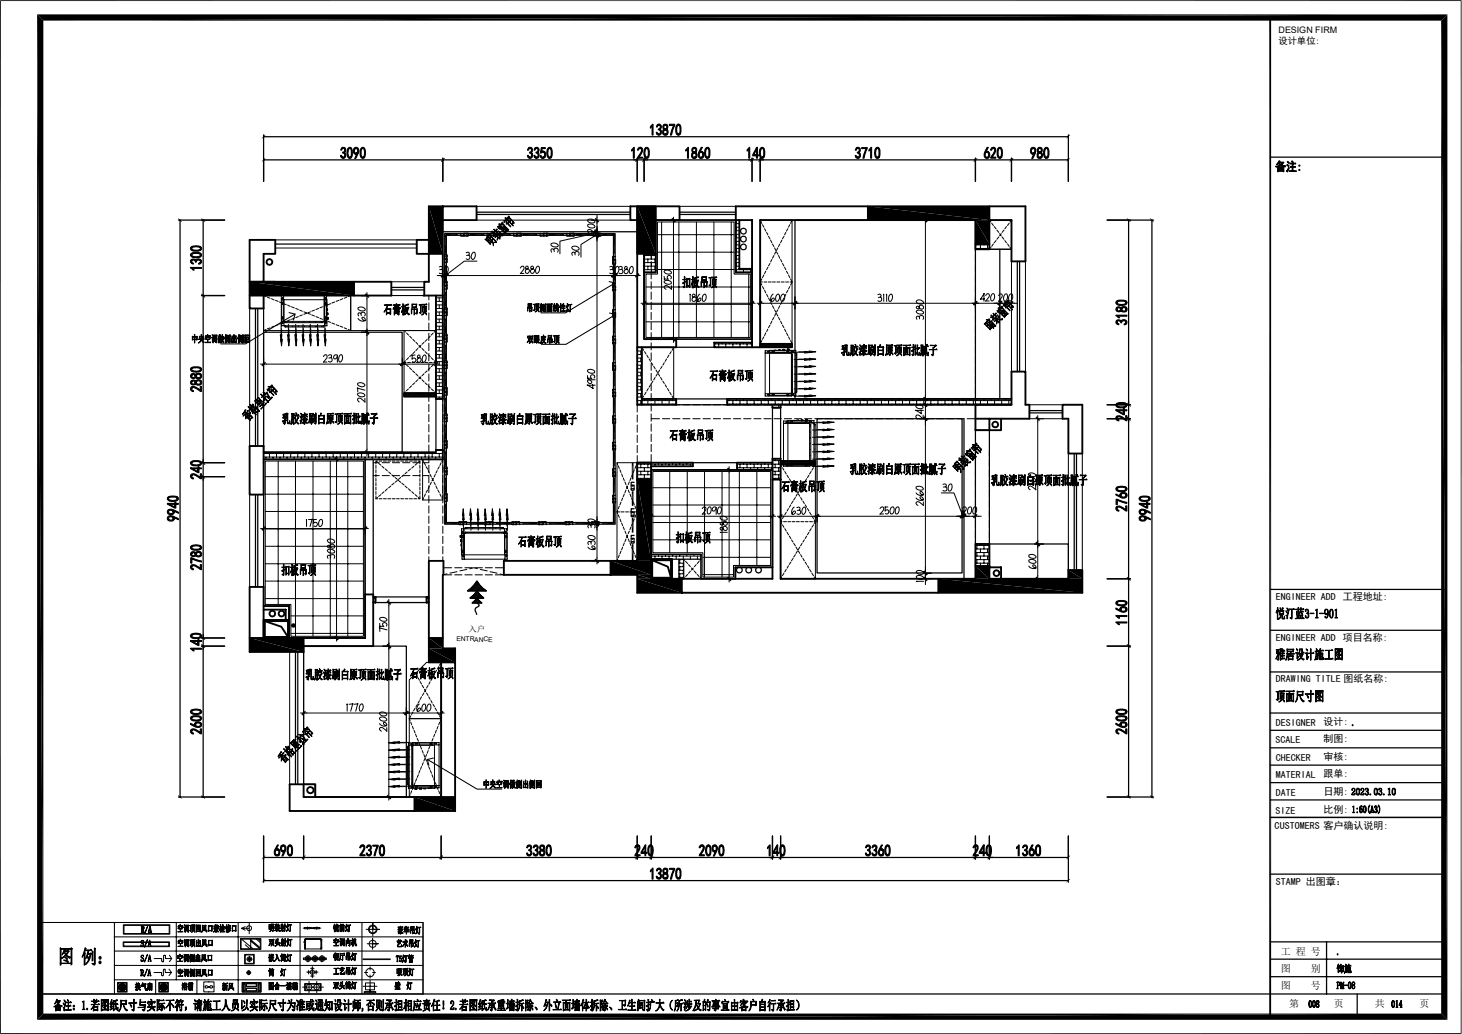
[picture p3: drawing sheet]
<svg xmlns="http://www.w3.org/2000/svg" width="297mm" height="210mm" viewBox="0 0 297 210" stroke-linecap="round" stroke-linejoin="round" font-family="sans-serif">
<defs><g id="words">
<g font-size="2">
<text x="259.2" y="121.9">ENGINEER ADD</text>
<text x="272.8" y="121.9">工程地址:</text>
<text x="259.2" y="130.3">ENGINEER ADD</text>
<text x="272.8" y="130.3">项目名称:</text>
<text x="259.2" y="138.6">DRAWING TITLE 图纸名称:</text>
<text x="259.2" y="147.4">DESIGNER</text>
<text x="268.9" y="147.2">设计:</text>
<text x="259.1" y="150.9">SCALE</text>
<text x="259.2" y="154.5">CHECKER</text>
<text x="268.9" y="150.7">制图:</text>
<text x="268.9" y="154.3">审核:</text>
<text x="259.2" y="158">MATERIAL</text>
<text x="259.2" y="161.6">DATE</text>
<text x="268.9" y="157.9">跟单:</text>
<text x="268.9" y="161.5">日期:</text>
<text x="259.1" y="165.3">SIZE</text>
<text x="268.9" y="165.1">比例:</text>
<text x="259" y="168.4">CUSTOMERS 客户确认说明:</text>
<text x="259.2" y="179.7">STAMP 出图章：</text>
<text x="260.2" y="194">工 程 号</text>
<text x="260.2" y="197.5">图</text>
<text x="266.3" y="197.5">别</text>
<text x="260.2" y="200.8">图</text>
<text x="266.3" y="200.8">号</text>
<text x="261.9" y="204.6">第</text>
<text x="271" y="204.6">页</text>
<text x="279.3" y="204.6">共</text>
<text x="288.4" y="204.6">页</text>
</g>
<text font-size="1.9" x="259.7" y="9">设计单位:</text>
<text font-size="1.8" x="259.7" y="6.8">DESIGN FIRM</text>
<text font-size="1.7" x="95.2" y="128.3" transform="rotate(1 95.2 128.3)">入户</text>
<text font-size="1.4" x="92.7" y="130.2" transform="rotate(1 92.7 130.2)">ENTRANCE</text>
</g></defs>
<g fill="none" stroke="#000" stroke-width=".2">
<path d="M0 .1h296.9M.1 0v210M296.8 0v210M55.9 50.4h28.8M55.9 48.7h28.8M57.1 60h9.2v5.3h-9.2zM57.6 60v5.3M65.9 60v5.3M74.5 59.4v1.3M79.5 57.2h6.7M88.8 56h.9M89.2 54.2l.4-.1a.34 .34 0 0 1 .3 .3 .34 .34 0 0 1-.2 .3 .45 .45 0 0 1 .3 .7 .45 .45 0 0 1-.8 .1"/>
<path d="M89.3 56h1M89.7 54.7l-.4 .1M90 56h1.3M90.3 56v1.2M90.3 56h.4h-1h1.3M90.6 54.2l.1-.1a.86 .86 0 0 1-.2 1.5l-.2-.6zM90.7 54.7v2.5M94.7 51.4l.5-.1 .1 .3-.1 .2a.46 .46 0 0 1 .2 .7 .46 .46 0 0 1-.7 .1M95.2 51.8l-.4 .1M96.1 51.3l.2-.1a.92 .92 0 0 1-.3 1.5l-.3-.6zM96.8 41.9h31.3M96.8 44.7h31.3"/>
<path d="M96.9 53h-2.6l-3.8 3M105.7 54.4l.4-.3 .3 .1v.5l-.7 .9 .7-.1M106.9 54.1l-.1 .5a.67 .67 0 0 1 .8 .4l-.2 .4a.44 .44 0 0 1-.7-.3 .44 .44 0 0 1 .5-.5 .29 .29 0 0 0 .1-.4 .29 .29 0 0 0-.4-.1zM107.9 54.1v.5a.55 .55 0 0 1 .6 .6l-.1 .2a.44 .44 0 0 1-.7-.3 .44 .44 0 0 1 .5-.5 .29 .29 0 0 0 .1-.4 .29 .29 0 0 0-.4-.1zM109.1 54.1h.2a.92 .92 0 0 1-.2 1.4l-.3-.2v-.4zM112 49.5a1.01 1.01 0 0 1 1.4 .4 .92 .92 0 0 1-1.5-.3zM112.1 51.2l-.1-.6 .3-.1 .2 .2a.47 .47 0 0 1 .7-.2 .47 .47 0 0 1 .1 .7M112.5 50.7l.1 .4M116.2 50.1a.95 .95 0 0 1 1.4 .5 .91 .91 0 0 1-1.4-.4zM116.3 51.9l-.1-.4a.34 .34 0 0 1 .2-.3 .34 .34 0 0 1 .4 .2 .45 .45 0 0 1 .7-.3 .45 .45 0 0 1 0 .8M116.8 51.4v.4M119.4 45.6a1.01 1.01 0 0 1 1.5 .5 .92 .92 0 0 1-1.5-.3z"/>
<path d="M119.4 44.6a1.01 1.01 0 0 1 1.5 .4 .92 .92 0 0 1-1.5-.3zM119.8 47.4l-.4-.4v-.3l.3-.1 .4 .1 .8 .7M120.1 47.5h1.2v.3v-1v1.3M120.1 44.7h1.2v.7M120.1 47.1h1.2M120.1 47.8h1.2M120.9 46.7v.7M121.3 43.6v3.5M121.3 45.9v1M121.3 47.1v.4v-1.1v1.4M121.3 47.3l-7.6 1.7v2.6M121.3 47.6l-3.3 2.1v2.5"/>
<path d="M121.3 47.2v1.2M121.3 47.1v58.4M123.9 54.2l.3-.1a.34 .34 0 0 1 .3 .3 .34 .34 0 0 1-.2 .3 .46 .46 0 0 1 .3 .7 .46 .46 0 0 1-.7 .1M124 56h-34v1.2M124.3 56h1.3M124.3 54.7l-.3 .1M124.6 57.2v-1.2h.7h-1.3h1v1.2M124.8 47.5v.3M125.3 54.2l.1-.1a.86 .86 0 0 1-.2 1.5l-.3-.6zM125.6 56h3.3M125.8 54.2l.4-.1a.34 .34 0 0 1 .2 .3 .34 .34 0 0 1-.2 .3 .45 .45 0 0 1 .3 .7 .45 .45 0 0 1-.7 .1M126.2 54.7l-.3 .1"/>
<path d="M127 54.2l-.1 .3 .1 .2a.42 .42 0 0 1 .6 .3 .42 .42 0 0 1-.3 .5 .42 .42 0 0 1-.5-.4l.5-.4a.28 .28 0 0 0 .1-.4 .28 .28 0 0 0-.4-.1zM128.2 54.2l.1-.1a.86 .86 0 0 1-.2 1.5l-.3-.6zM128.8 56h1.3M129.5 56v1.2M130.9 51.9h2.3M130.9 52.6h2.3M130.9 53.3h2.3M130.9 54.1h2.3M130.9 54.8h2.3M130.9 51.9v.7M130.9 53.3v.8M130.9 54.8v.5"/>
<path d="M131.2 58.3h21.2M131.6 51.6v.3M131.6 52.6v.7M131.6 54.1v.7M132.3 51.6v.9M132.3 53.1v1.5M132.3 55.2v1.4M132.3 57.2v1.5M132.3 59.3v1.5M132.3 51.9v.7M132.3 53.3v.8M132.3 54.8v.5"/>
<path d="M133.1 51.6v.3M133.1 52.6v.7M133.1 54.1v.7M133.6 47.7h15.5M133.6 51.2h15.5M133.6 54.7h15.5M133.6 45.1h15.5v10.6h3.3v12.8h-21.2v-12.8h2.4zM134.4 45.1v23.4M134.9 56.7h.9M134.9 56.1l.1 .6M135 57.1a.98 .98 0 0 1 1.4 .4 .92 .92 0 0 1-1.5-.3zM135 55a.98 .98 0 0 1 1.4 .4 .92 .92 0 0 1-1.5-.3z"/>
<path d="M135.6 44.7h2.3M136.3 56.6l.1-.4-.6-.3a.46 .46 0 0 0-.3 .4 .46 .46 0 0 0 .2 .4M136.4 58v.8l-.8-.7-.5-.1-.2 .4 .4 .4M136.8 44.1v1.3M136.8 45.3v23M137.9 45.1v23.4M138 41.9h11.5M138 44.7h11.5M140.2 59.9v-.2v1.5M140.8 59.8l-.2 .3 .2 .3a.42 .42 0 0 1 .6 .3 .42 .42 0 0 1-.4 .5 .42 .42 0 0 1-.4-.5l.6-.7-.2-.3zM141.5 45.1v23.4M142.2 59.7a.94 .94 0 0 0-.3 1.5 .36 .36 0 0 0 .4-.2 .36 .36 0 0 0-.1-.5l-.5 .7"/>
<path d="M143 59.8l.1-.1a.86 .86 0 0 1-.2 1.5l-.2-.6zM145 45.1v23.4M148.5 45.1v23.4M149.5 45.4h.7M149.5 46.1h.7M149.5 46.9h.7M149.5 47.6h.7M149.5 48.3h.7M149.5 49h.7M149.5 49.7h.7M149.5 50.5h.7M149.5 51.2h.7"/>
<path d="M149.5 51.9h.7M149.5 52.6h.7M149.5 53.3h.7M149.5 54.1h.7M149.5 54.8h3.3M149.6 44.7v.7M149.6 46.1v.8M149.6 47.6v.7M149.6 49v.7M149.6 50.5v.7M149.6 51.9v.7M149.6 53.3v.8"/>
<path d="M149.6 54.8v.5M150.3 54.6v.2M151 54.8v.5M151.8 54.6v.2M152.1 55.7v12.8M152.5 54.8v.5M154.4 44.7h6.5v25.1h-6.5zM154.4 44.7l.4 .7M154.4 57.3l.4 .6M154.8 56.6l-.4 .7h.5M154.9 45.6l.3 .5M154.9 58.2l.3 .5"/>
<path d="M155.2 57.3h.6M155.2 55.8l-.3 .6M155.3 46.4l.3 .5M155.3 59l.3 .5M155.6 55.1l-.3 .5M155.7 47.2l.3 .5M155.7 59.8l.3 .5M156 54.3l-.3 .5M156.1 57.3h.6M156.1 48l.3 .5M156.4 53.5l-.3 .5M156.5 48.8l.3 .5"/>
<path d="M156.8 52.7l-.3 .5M156.9 57.3h.6M156.9 49.6l.3 .5M157.1 59.7a.94 .94 0 0 0-.3 1.5 .36 .36 0 0 0 .4-.2 .36 .36 0 0 0-.1-.5l-.5 .7M157.2 51.9l-.3 .6M157.4 50.3l.2 .6M157.6 51.1l-.2 .5M157.7 51.1l.3 .5M157.8 57.3h.6M157.9 59.8l.1-.1a.86 .86 0 0 1-.2 1.5l-.2-.6zM158 50.3l-.3 .6M158.2 51.9l.2 .6"/>
<path d="M158.4 49.6l-.2 .5M158.6 52.7l.2 .5M158.7 57.3h.6M158.8 48.8l-.2 .5M158.9 59.8l.2-.1a.84 .84 0 0 1-.3 1.5l-.2-.6zM159 53.5l.3 .5M159.3 48l-.3 .5M159.4 54.3l.2 .5M159.6 57.3h.6M159.6 59.8l-.2 .5M159.6 47.2l-.2 .5M159.8 55.1l.3 .5"/>
<path d="M160.1 59l-.3 .5M160.1 46.4l-.3 .5M160.2 55.8l.2 .6M160.4 58.2l-.2 .5M160.4 45.6l-.2 .5M160.5 57.3h.4M160.6 56.6l.3 .7M160.9 44.7l-.3 .7M160.9 57.3l-.3 .6M178.4 59.9l.3-.2a.34 .34 0 0 1 .3 .3 .34 .34 0 0 1-.2 .4 .45 .45 0 0 1 .3 .6 .45 .45 0 0 1-.7 .1M179.5 59.9v-.2v1.5M180.1 59.9v-.2v1.5"/>
<path d="M180.8 59.8l.2-.1a.86 .86 0 0 1-.2 1.5l-.3-.6zM186.8 44.7h2.7M188 44.1v1.3M188 45.3v35.1M198.2 49.7h2.8M198.2 50.5h2.8M198.2 49.6v1.5M198.2 51.7v1.5M198.2 53.8v1.5M198.2 55.9v1.4M198.2 57.9v1.5M198.2 60v3.5"/>
<path d="M198.5 49.6v.1M198.5 50.5v.1M199.2 49.7v.8M199.9 59.6v1.6M199.9 49.6v.1M199.9 50.5v.1M199.9 59.6l-.7 1.2M200.6 49.7v.8M201 44.7l.3 .4M201 44.7h4.5v5.9h-4.5zM201.3 50.2l-.3 .4M201.5 45.3l.3 .5"/>
<path d="M201.6 59.7l.2-.1a.92 .92 0 0 1-.3 1.5l-.2-.2v-.4zM201.8 49.5l-.3 .5M202 46l.4 .5M202.4 48.9l-.4 .4M202.5 46.7l.4 .5M202.9 48.1l-.4 .5M203.1 47.5l.3 .4M203.4 47.5l-.3 .4M203.6 48.1l.4 .5M204 46.7l-.4 .5M204.1 48.9l.4 .4M204.2 59.7h.2a.92 .92 0 0 1-.3 1.5l-.2-.3v-.4z"/>
<path d="M204.5 46l-.4 .5M204.7 49.5l.3 .5M205 45.3l-.3 .5M205.2 50.2l.3 .4M205.2 59.7h.3a.91 .91 0 0 1-.4 1.5l-.2-.3v-.4zM205.5 44.7l-.3 .4M205.5 53.1v22.4M208.3 53.1v22.4M50.7 62.7v27.9M52.9 74h1.3M53.6 60l.5 .2M53.6 60h17.6v7.1h-17.6z"/>
<path d="M53.6 62.7v27.9M54.1 66.9l-.5 .2M54.1 74h27.1M54.3 60.4l.6 .2M54.9 66.6l-.6 .2M55.2 60.7l.5 .2M55.7 66.3l-.5 .2M56 61l.5 .2M56.5 66l-.5 .2M56.8 61.3l.5 .3M56.9 68h.4l-.2 1.4zM57 68.9h.4l-.2 1.4z"/>
<path d="M57.1 65.9v2.1M57.1 60.6l.3-.1v.4l-.3-.2M57.1 64.5l.3-.2v.5l-.3-.2M57.2 66.8v2.1M57.2 60.9h9.2v5.3h-9.2zM57.2 61.5l.3-.2v.5l-.3-.2M57.2 65.4l.3-.2v.5l-.3-.2M57.3 65.6l-.5 .2M57.6 61.7l.6 .2M57.7 60.9v5.3M57.9 65.3v.2h7.7v-.2M57.9 66.2v.2h7.8v-.2"/>
<path d="M58.2 65.3l-.6 .2M58.2 65.4h.1M58.3 66.3h.1M58.4 62l.6 .2M58.4 68h.4l-.2 1.4zM58.5 68.9h.3l-.1 1.4zM58.6 65.9v2.1M58.7 66.8v2.1M59 64.9l-.6 .3M59.2 62.3l.6 .2M59.4 65.4h.1M59.5 66.3h.1"/>
<path d="M59.8 64.6l-.6 .3M59.9 68h.3l-.1 1.4zM60 68.9h.3l-.1 1.4zM60.1 62.7l.5 .2M60.1 65.9v2.1M60.2 66.8v2.1M60.6 65.4h.1M60.6 64.3l-.5 .2M60.6 66.3h.1M60.9 63l.5 .2M61.4 68h.3l-.1 1.4zM61.4 64l-.5 .2"/>
<path d="M61.5 68.9h.3l-.2 1.4zM61.6 65.9v2.1M61.6 66.8v2.1M61.7 63.3l.6 .2M61.7 65.4h.1M61.8 66.3h.1M62.3 63.6l-.6 .2M62.5 63.6l.6 .2M62.9 65.4h.1M62.9 68h.3l-.2 1.4zM63 66.3h.1M62.9 68.9h.4l-.2 1.4z"/>
<path d="M63 65.9v2.1M63.1 63.3l-.6 .2M63.1 66.8v2.1M63.3 64l.6 .2M63.9 63l-.6 .2M64.1 65.4h.1M64.2 66.3h.1M64.2 64.3l.5 .2M64.3 68h.4l-.2 1.4zM64.4 68.9h.4l-.2 1.4zM64.5 65.9v2.1M64.6 66.8v2.1"/>
<path d="M64.7 62.7l-.5 .2M65 64.6l.5 .3M65.3 65.4h.1M65.4 66.3h.1M65.5 62.3l-.5 .2M65.7 72.4l.4-.3h.2l.2 .2-.1 .4-.7 .9M65.7 73.5h.7M65.8 64.9l.5 .3M65.8 68h.4l-.2 1.4zM65.9 68.9h.4l-.2 1.4zM66 60.9v7.1M66.1 66.8v2.1"/>
<path d="M66.3 62l-.5 .2M66.3 63.6h.3M66.3 63.9h.3M66.3 60.6l-.3-.1 .1 .5 .1-.3h.1M66.3 64.5l-.3-.2v.5l.3-.2M66.3 61.8h.2v.3h-.2M66.4 64.8h.3M66.4 64.5h.3M66.4 61.5l-.3-.2v.5l.3-.2M66.4 65.4l-.3-.2v.5l.3-.2M66.4 62.7h.1v.3h-.1M66.6 63.6v.3"/>
<path d="M66.6 65.3l.6 .2M66.7 64.5v.3M66.7 72.2l.6-.1 .1 .3-.2 .2a.46 .46 0 0 1 .2 .7 .46 .46 0 0 1-.7 .1M67.2 61.7l-.6 .2M67.2 72.6l-.4 .1M67.4 65.6l.6 .2M68 61.3l-.6 .3M68.3 66l.5 .2M68.5 72.2v1.4M68.5 72.2a.42 .42 0 0 0-.6 .1 .42 .42 0 0 0 .2 .6l.4-.6M68.8 61l-.5 .2M69.1 66.3l.5 .2"/>
<path d="M69.1 72.1h.2a.92 .92 0 0 1-.3 1.4l-.2-.2v-.4zM69.6 60.7l-.5 .2M69.9 66.6l.5 .2M70.4 60.4l-.5 .2M70.7 66.9l.5 .2M71.2 60l-.5 .2M71.2 60h17.4v7.1h-17.4zM72.6 78.8l1.5 .4M72.6 78.8l.1 .8M72.7 79.9a1.04 1.04 0 0 1 1.4 .4 .92 .92 0 0 1-1.5-.2zM72.7 77.9a1.04 1.04 0 0 1 1.4 .4 .87 .87 0 0 1-1.5-.3zM72.7 64.7a.89 .89 0 0 0 1.5 .2 .36 .36 0 0 0-.2-.4 .36 .36 0 0 0-.5 .2l.3 .3 .4 .2"/>
<path d="M72.8 62.5a1.01 1.01 0 0 1 1.4 .4 .92 .92 0 0 1-1.5-.3zM72.9 64.2l-.1-.6 .3-.1 .2 .2a.46 .46 0 0 1 .7-.2 .46 .46 0 0 1 .1 .7M73.3 63.7l.1 .4M73.4 60.1h1.1M73.4 67.5h1.1M74.5 66.8v1.4M74.5 60.7v6.2M74.5 68.1v23.2M79.5 60h6.7M81.1 74h1.3M81.7 72.8v1.2M82.1 67.1l.3 .3"/>
<path d="M82.1 67.1h6.5v12.7h-6.5zM82.1 73.6h.4M82.1 73.6l.2 .3M82.3 79.9h-.1M82.3 74h5.7M82.3 79.6l-.2 .2M82.4 73.3l-.3 .3M82.5 79.9h.1M82.5 74.1l.5 .4M82.6 67.6l.4 .5M82.8 73.6h.6M82.8 79.9h.1"/>
<path d="M83 79l-.5 .4M83 72.6l-.4 .5M83.1 79.9h.1M83.2 74.7l.4 .4M83.2 68.3l.5 .4M83.4 79.9h.1M83.6 78.4l-.4 .4M83.7 72.1l-.5 .3M83.7 72.9l.2-.1a.41 .41 0 0 1 .4 0 .41 .41 0 0 1 .2 .4l-.2 .3-.5-.1M83.7 73.6h.6M83.7 72.1v.9M83.7 79.9h.1"/>
<path d="M83.8 75.3l.4 .4M83.9 68.9l.4 .4M84 79.9h.1M84.2 77.8l-.4 .3M84.3 71.4l-.4 .4M84.3 79.9h.1M84.3 72.1l-.6 .1M84.5 75.9l.4 .4M84.5 69.5l.4 .4M84.6 79.9h.1M84.6 73.6h.6M84.9 70.8l-.4 .4"/>
<path d="M84.9 79.9h.1M84.9 77.1l-.4 .5M84.9 72.2l-.1 .3 .2 .2a.42 .42 0 0 1 .5 .2 .42 .42 0 0 1-.2 .6 .42 .42 0 0 1-.5-.2l.1-.4 .3-.3a.28 .28 0 0 0 .1-.4 .28 .28 0 0 0-.4 0zM85.1 70.1l.4 .5M85.1 76.5l.4 .4M85.2 79.9h.1M85.5 79.9h.1M85.5 73.6h.6M85.5 70.1l-.4 .5M85.5 76.5l-.4 .4M85.7 70.8l.4 .4M85.7 77.1l.4 .5"/>
<path d="M85.8 79.9h.1M86 79.9h.1M86.1 72.2l.1-.1a.86 .86 0 0 1-.2 1.5l-.2-.6zM86.1 69.5l-.4 .4M86.1 75.9l-.4 .4M86.3 79.9h.1M86.4 71.4l.4 .4M86.4 73.6h.6M86.4 77.8l.4 .3M86.6 79.9h.1M86.8 68.9l-.4 .4M86.8 75.3l-.4 .4"/>
<path d="M86.9 79.9h.1M87 72.1l.4 .3M87 78.4l.4 .4M87.1 61.5v1.4M87.1 63.5v1.5M87.1 65.6v1.5M87.1 67.7v1.5M87.1 69.7v1.5M87.1 71.8v1.5M87.1 73.9v1.5M87.1 75.9v1.5M87.1 78v1.5"/>
<path d="M87.1 60v.9M87.2 79.9h.1M87.2 73.6h.6M87.4 68.3l-.4 .4M87.4 74.7l-.4 .4M87.5 79.9h.1M87.6 72.6l.4 .5M87.6 79l.5 .4M87.8 79.9h.1M87.9 74h1.3M88 67.6l-.4 .5M88.1 74.1l-.5 .4"/>
<path d="M88.1 79.9h.1M88.2 73.3l.4 .3h-.5M88.3 79.6l.3 .2M88.4 79.9h.1M88.6 67.1l-.4 .3M88.6 72.8v1.2M88.6 73.6l-.3 .3M88.6 79.9h1.4v1.6M88.6 69.9h1.4M88.6 60.5h1.4M88.6 61.2h1.4v2.2h-1.4M88.6 61.9h1.4"/>
<path d="M88.6 62.7h1.4M88.6 64.1h1.4M88.6 64.8h1.4M88.6 65.5h1.4v3.7M88.6 66.3h1.4M88.6 67h1.4M88.6 67.7h1.4M88.6 68.4h1.4M88.6 69.1h1.4M88.6 70.6h1.4M88.6 71.3h1.4v2.1h-1.4M88.6 72h1.4"/>
<path d="M88.6 72.7h1.4M88.6 74.2h1.4M88.6 74.9h1.4M88.6 75.6h1.4v2.2h-1.4M88.6 76.3h1.4M88.6 77h1.4M88.6 78.5h1.4M88.6 79.2h1.4M89.2 60.5v.7M89.2 61.9v.8M89.2 63.4v.7M89.2 64.8v.7"/>
<path d="M89.2 66.3v.7M89.2 67.7v.7M89.2 69.1v.7M89.2 70.6v.7M89.2 72v.7M89.2 73.4v.8M89.2 74.9v.7M89.2 76.3v.7M89.2 77.8v.7M89.2 79.2v.7M90 60v.9M90 63.5v1.5"/>
<path d="M90 69.7v1.5M90 73.9v1.5M90 78v1.5M119.3 76.8h.9M119.3 76.3l.1 .6M119.4 75.1a.98 .98 0 0 1 1.4 .5 .92 .92 0 0 1-1.5-.3zM119.5 77.1h1.4M119.5 77.1a.42 .42 0 0 0 .1 .7 .42 .42 0 0 0 .6-.2l-.2-.3-.4-.2M120.4 78.1v.8M120.7 76.8l.1-.5-.5-.2a.42 .42 0 0 0-.4 .4 .42 .42 0 0 0 .2 .4M120.9 78.2h-1.6l1.2 .7M129.5 71.9v1.5"/>
<path d="M129.5 74v1.4M129.5 76v1.5M129.5 78.1v1.4M129.5 79.9h.9M129.5 72h.9M129.5 72.7h.9M129.5 73.4h.9M129.5 74.2h.9M129.5 74.9h.9M129.5 75.6h.9M129.5 76.3h.9M129.5 77h.9"/>
<path d="M129.5 77.8h.9M129.5 78.5h.9M129.5 79.2h.9M129.5 70.6v.7M129.5 72v.7M129.5 73.4v.8M129.5 74.9v.7M129.5 76.3v.7M129.5 77.8v.7M129.5 79.2v.7M130.2 70.5v.1M130.2 71.3v.7"/>
<path d="M130.2 72.7v.7M130.2 74.2v.7M130.2 75.6v.7M130.2 77v.8M130.2 78.5v.7M130.2 79.9v.7M130.2 61.6h1.3M130.4 70.5h6.5v10.5h-6.5zM130.8 71.2l-.4-.7-.9 .1v.7h.9M130.9 61.4v1.4M130.9 71.4l.3 .5M131.2 61.8h21.2"/>
<path d="M131.2 65.4h21.2M131.2 79.7l-.3 .5M131.4 72.1l.3 .5M131.4 61.6h20.8M131.7 78.9l-.3 .5M131.9 72.9l.3 .5M132.2 78.1l-.3 .6M132.3 61.4v1.5M132.3 63.5v1.4M132.3 65.5v1.5M132.3 67.6v1.4M132.3 69.6v1.5"/>
<path d="M132.3 71.7v1.5M132.3 73.7v1.5M132.3 75.8v1.5M132.3 77.9v1.4M132.3 79.9v1.5M132.3 73.7l.3 .5M132.6 77.4l-.3 .5M132.8 74.4l.3 .5M133.1 76.7l-.3 .5M133.3 75.1l.3 .5M133.6 75.9l-.3 .5M133.7 75.9l.3 .5"/>
<path d="M134 75.1l-.3 .5M134.2 76.7l.3 .5M134.5 74.4l-.3 .5M134.7 77.4l.3 .5M135 73.7l-.3 .5M135.1 78.1l.3 .6M135.4 72.9l-.3 .5M135.6 78.9l.3 .5M135.6 68.9h2.3M135.9 72.1l-.3 .5M136.1 79.7l.3 .5M136.4 71.4l-.3 .5"/>
<path d="M136.8 68.2v1.4M136.9 70.5l-.4 .7M145.1 69.8h7.7M145.3 69.6v.2M146 69.8v.7M146.7 69.6v.2M147.4 69.8v.7M148.2 69.6v.2M148.9 69.8v.7M149.6 69.6v.2M150.3 69.8v.7M151 69.6v.2"/>
<path d="M151.8 69.8v.7M152.1 61.6h1.3M152.5 69.6v.2M152.8 61.4v1.4M153.8 61.6h1.3M154.4 60.3v2.5M154.6 70.1h.1M154.6 70.3v.1M154.7 70.5h.1M154.7 70.2h.1M154.7 69.9h.1M154.8 69.2l-.4 .6"/>
<path d="M154.9 70.1h.1M154.9 70.3v.1M155 61.6h5.9M155 69.9h.1M155 70.2h.1M155 70.5h.1M155.2 70.1h.1M155.2 70.3v.1M155.2 68.4l-.3 .5M155.3 70.5h.1M155.3 70.2h.1M155.3 69.9h.1"/>
<path d="M155.4 70.1h.1M155.4 70.3l.1 .1M155.4 80h5.7l.1 .1-.2 .2M155.4 71.2h5.4v9.2h-5.4zM155.5 70.3l-.1 .1M155.6 70.5h.1M155.6 70.2h.1M155.6 69.9h.1M155.6 67.6l-.3 .6M155.7 70v.1M155.7 70.3v.1M155.9 70.5h.1"/>
<path d="M155.9 70.2h.1M155.9 69.9h.1M156 66.8l-.3 .6M156 70v.1M156 70.3v.1M156.1 71.2l-.2 .2 .1 .1h.4l-.1-.3M156.1 60.5l.3 .6M156.2 70.5h.1M156.2 70.2h.1M156.2 69.9h.1M156.3 70v.1M156.3 70.3v.1"/>
<path d="M156.3 71.2h5.4v9.1h-5.4zM156.3 79.9h5.4M156.4 66l-.3 .5M156.5 70.5h.1M156.5 70.2h.1M156.5 69.9h.1M156.5 61.3l.3 .5M156.6 70v.1M156.6 70.3v.1M156.8 65.2l-.3 .6M156.8 69.9h.1M156.8 70.2h.1"/>
<path d="M156.8 70.5h.1M156.9 70v.1M156.9 70.3v.1M156.9 62.1l.3 .6M157 71.2l-.2 .2 .1 .1 .4-.1-.2-.2M157.1 70.5h.1M157.1 70.2h.1M157.1 69.9h.1M157.2 70.3v.1M157.2 64.5l-.3 .5M157.2 70.1h.1M157.3 71.2v-.1h.3v.1"/>
<path d="M157.4 70.5h.1M157.4 70.2h.1M157.4 69.9h.1M157.4 62.9l.2 .5M157.5 70.3v.1M157.5 70.1h.1M157.6 63.7l-.2 .5M157.6 70.5h.1M157.6 70.2h.1M157.6 69.9h.1M157.7 69.9h-.1M157.7 70.2h-.1"/>
<path d="M157.7 70.5h-.1M157.7 63.7l.3 .5M157.8 70.1h.1M157.8 70.3v.1M157.9 70.5h.1M157.9 70.2h.1M157.9 69.9h.1M158 69.9h-.1M158 70.2h-.1M158 70.5h-.1M158 62.9l-.3 .5M158.1 70.3v.1"/>
<path d="M158.1 70.1h.1M158.2 64.5l.2 .5M158.2 71.2v-.2h.3v.2M158.2 70.5h.1M158.2 70.2h.1M158.2 69.9h.1M158.3 69.9h-.1M158.3 70.2h-.1M158.3 70.5h-.1M158.4 70.3v.1M158.4 70.1h.1M158.4 62.1l-.2 .6"/>
<path d="M158.6 69.9h-.1M158.6 70.2h-.1M158.6 70.5h-.1M158.6 65.2l.2 .6M158.7 70.1h.1M158.7 70.3v.1M158.8 70.5h.1M158.8 70.2h.1M158.8 69.9h.1M158.8 61.3l-.2 .5M158.9 69.9h-.1M158.9 70.2h-.1"/>
<path d="M158.9 70.5h-.1M159 70.1h.1M159 70.3v.1M159 66l.3 .5M159 71h.4M159 71v.2M159.1 70.5h.1M159.1 70.2h.1M159.1 69.9h.1M159.1 71v.2M159.2 69.9h-.1M159.2 70.2h-.1"/>
<path d="M159.2 70.5h-.1M159.3 70.1h.1M159.3 70.3v.1M159.3 60.5l-.3 .6M159.3 71v.2M159.4 66.8l.2 .6M159.4 69.9h.1M159.4 70.2h.1M159.4 70.5h.1M159.4 71h-.4M159.4 71v.2M159.6 70.1h.1"/>
<path d="M159.6 70.3v.1M159.7 69.9h.1M159.7 70.2h.1M159.7 70.5h.1M159.8 67.6l.3 .6M159.9 70.1h.1M159.9 70.3v.1M159.9 70.9h.4M159.9 70.9v.3M160 71.2l-.2 .3h.4h.1l-.2-.3M160 69.9h.1M160 70.2h.1"/>
<path d="M160 70.5h.1M160 70.9v.3M160.1 70.1h.1M160.1 70.3l.1 .1M160.2 70.3l-.1 .1M160.2 68.4l.2 .5M160.2 70.9v.3M160.3 69.9h.1M160.3 70.2h.1M160.3 70.5h.1M160.3 70.9h-.4M160.3 70.9v.3"/>
<path d="M160.4 70.1h.1M160.4 70.3l.1 .1M160.5 70.3l-.1 .1M160.6 69.2l.3 .6M160.6 69.9h.1M160.6 70.2h.1M160.6 70.5h.1M160.7 70.1h.1M160.7 70.3l.1 .1M160.8 70.3l-.1 .1M160.8 71.7h-5.4M160.8 71.9h.2v7.8h-.2"/>
<path d="M160.9 72.3h.1M160.9 79.4h.1M160.9 78.2h.1M160.9 77h.1M160.9 75.8h.1M160.9 74.6h.1M160.9 73.5h.1M160.9 71.2l-.2 .2 .4 .1 .1-.1-.2-.2M160.9 61.6h36.7M160.9 69.9h.1M160.9 70.2h.1M160.9 70.5h.1"/>
<path d="M161.3 71.5h2.1M161.3 73h2.1M161.3 74.5h2.1M161.3 76h2.1M161.3 77.5h2.1M161.3 79h2.1M161.5 60.3v2.5M161.7 71.6h-5.4M161.7 71.8h.2v7.8h-.2M161.8 79.3h.1M161.8 78.1h.1M161.8 76.9h.1"/>
<path d="M161.8 75.7h.1M161.8 74.5h.1M161.8 73.4h.1M161.8 72.2h.1M162.3 71.5h2.1M162.3 72.9h2.1M162.3 74.4h2.1M162.3 75.9h2.1M162.3 77.4h2.1M162.3 78.9h2.1M163.4 71.4l1.4 .1-1.4 .2zM163.4 72.9l1.4 .1-1.4 .2z"/>
<path d="M163.4 74.3l1.4 .2-1.4 .2zM163.4 75.8l1.4 .2-1.4 .2zM163.4 77.3l1.4 .2-1.4 .2zM163.4 78.8l1.4 .2-1.4 .2zM164.4 71.3l1.3 .2-1.3 .1zM164.4 72.8l1.3 .1-1.3 .2zM164.4 74.3l1.3 .1-1.3 .2zM164.4 75.8l1.3 .1-1.3 .2zM164.4 77.3l1.3 .1-1.3 .2zM164.4 78.7l1.3 .2-1.3 .2zM178.8 60.4h-.4M186.2 63.1a.98 .98 0 0 1 1.4 .4 .92 .92 0 0 1-1.5-.3z"/>
<path d="M186.2 62.3a.31 .31 0 0 0 .2 .4 .31 .31 0 0 0 .4-.2 .41 .41 0 0 1 .3-.5 .41 .41 0 0 1 .5 .3 .41 .41 0 0 1-.5 .5l-.5-.6zM186.2 61.1a.83 .83 0 0 1 1.4 .5 1.01 1.01 0 0 1-1.5-.4zM186.3 64.9l-.2-.4a.34 .34 0 0 1 .3-.3 .34 .34 0 0 1 .4 .2 .45 .45 0 0 1 .7-.3 .45 .45 0 0 1 0 .8M186.8 64.4v.4M197.5 61.6h1.3M198.2 64.1v1.5M198.2 66.2v1.4M198.2 68.2v1.5M198.2 70.3v1.5M198.2 72.3v1.5M198.2 74.4v1.5M198.2 76.5v1.5"/>
<path d="M198.2 78.6v1.4M198.8 61.6h3.7M200 60.7h-.8M200.2 60l.4-.4 .4 .2-.1 .5-.7 .9 .8-.1M202.9 61.2h.7M202.9 60l.3-.3h.3l.1 .3-.1 .4-.6 .8M203.1 61.6h.7h-1.3h2.9M203.1 60.7v2.1M204.8 61.6h1.3M205.4 60.9v1.9M206 61.6h.6M53.6 92.8h36.4"/>
<path d="M53.9 93.6h19.9v35.6h-14.7v-6.4h-5.2zM53.9 96.8h19.9M54 91.9v.2M54 92.8v.5M54.7 92.1v.7M55.5 91.9v.2M55.5 92.8v.5M56.2 92.1v.7M56.5 93.6v29.2M56.9 91.9v.2M56.9 92.8v.5M57.6 92.1v.7"/>
<path d="M58.3 91.9v.2M58.3 92.8v.5M59.1 92.1v.7M59.8 91.9v.2M59.8 92.8v.5M60 93.6v35.6M60.5 92.1v.7M61.2 91.9v.2M61.2 92.8v.5M61.9 92.1v.7M62.7 91.9v.2M62.7 92.8v.5"/>
<path d="M63.4 92.1v.7M63.6 93.6v35.6M64.1 91.9v.2M64.1 92.8v.5M64.8 92.1v.7M65.5 91.9v.2M65.5 92.8v.5M66.3 92.1v.7M67 91.9v.2M67 92.8v.5M67.1 93.6v35.6M67.2 93.3h1.2"/>
<path d="M67.7 92.1v.7M68.4 92.7v1.2M68.4 93.9v35.1M68.4 91.9v.2M68.4 92.8v.5M69.1 92.1v.7M69.8 91.9v.2M69.8 92.8v.5M70.6 92.1v.7M70.7 93.6v35.6M71.3 91.9v.2M71.3 92.8v.5"/>
<path d="M72 92.1v.7M72.7 91.9v.2M72.7 92.8v.5M73 81.7a.5 .5 0 0 1-.3-.7l.2-.1h.4l.9 .8M73.4 91.9h2.6M73.4 92.1v.7M74.1 80.9v.8M74.2 91.9v.2M74.2 92.8v.5M74.5 91.2v1.3M74.9 92.1v.7M75.6 91.9v.2"/>
<path d="M75.6 92.8v.5M75.8 94h1.2M75.8 96.6h1.2M76.3 92.1v.7M76.4 94.5v.6M76.4 95.4v.6M76.4 96.3v.6M76.4 97.2v.5M76.4 98v.6M76.4 98.9v.6M76.4 99.8v.6M76.4 93.6l.3 .3"/>
<path d="M76.7 93.6h-.3v.6M76.9 94.1l.5 .4M77 93.6h.6M77 91.9v.2M77 92.8v.5M77.6 94.7l.4 .4M77.6 94h1.5M77.6 96.6h1.5M77.7 92.1v.7M77.9 93.6h.6M78 99.9l-.4 .3M78.3 95.3l.4 .3"/>
<path d="M78.4 91.9v.2M78.4 92.8v.5M78.7 99.3l-.4 .4M78.8 93.6h.6M79 95.8l.4 .4M79.2 92.1v.7M79.4 98.7l-.4 .4M79.6 96.4l.5 .4M79.7 93.6h.6M79.7 94h1.5M79.7 96.6h1.5M79.9 91.9v.2"/>
<path d="M79.9 92.8v.5M80.1 98.1l-.5 .4M80.3 97l.4 .4M80.6 93.6h.5M80.6 92.1v.7M80.7 97.6l-.4 .4M80.9 97.6l.5 .4M81.3 91.9v.2M81.3 92.8v.5M81.4 97l-.5 .4M81.4 93.6h.6M81.6 98.1l.5 .4"/>
<path d="M81.8 94h1.5M81.8 96.6h1.5M82 92.1v.7M82.1 96.4l-.5 .4M82.1 80.1h.1M82.1 80.3v.1M82.3 80.2h-.1M82.3 80.5h-.1M82.3 98.7l.4 .4M82.3 93.6h.6M82.3 80.3l.1 .1M82.3 80.1h.1"/>
<path d="M82.4 80.1h-.1M82.4 80.3l-.1 .1M82.5 80.2h.1M82.5 80.5h.1M82.6 80.3l.1 .1M82.6 80.1h.1M82.7 80.1h-.1M82.7 80.3l-.1 .1M82.7 95.8l-.4 .4M82.8 91.9v.2M82.8 92.8v.5M82.8 80.2h.1"/>
<path d="M82.8 80.5h.1M82.9 80.3l.1 .1M82.9 80.1h.1M83 99.3l.4 .4M83 80.1h-.1M83 80.3l-.1 .1M83.1 80.2h.1M83.1 80.5h.1M83.2 93.6h.6M83.2 80.3l.1 .1M83.2 80.1h.1M83.3 80.1h-.1"/>
<path d="M83.3 80.3l-.1 .1M83.4 95.3l-.4 .3M83.4 80.2h.1M83.4 80.5h.1M83.5 92.1v.7M83.6 80.1h-.1M83.6 80.3l-.1 .1M83.7 99.9l.4 .3M83.7 80.2h.1M83.7 80.5h.1M83.8 80.3l.1 .1M83.8 80.1h.1"/>
<path d="M83.9 94h1.4M83.9 96.6h1.4M83.9 80.1h-.1M83.9 80.3l-.1 .1M84 80.2h.1M84 80.5h.1M84.1 94.7l-.4 .4M84.1 93.6h.6M84.1 80.3l.1 .1M84.1 80.1h.1M84.2 80.1h-.1M84.2 80.3l-.1 .1"/>
<path d="M84.2 91.9v.2M84.2 92.8v.5M84.3 80.2h.1M84.3 80.5h.1M84.4 80.1h.1M84.4 80.3l.1 .1M84.5 80.1h-.1M84.5 80.3l-.1 .1M84.6 80.2h.1M84.6 80.5h.1M84.7 80.3l.1 .1M84.7 80.1h.1"/>
<path d="M84.8 94.1l-.5 .4M84.8 80.1h-.1M84.8 80.3l-.1 .1M84.9 80.2h.1M84.9 80.5h.1M84.9 92.1v.7M85 93.6h.3v.6M85 80.3v.1M85 80.1h.1M85.2 80.2h.1M85.2 80.5h.1M85.3 94.5v.6"/>
<path d="M85.3 95.4v.6M85.3 96.3v.6M85.3 97.2v.5M85.3 98v.6M85.3 98.9v.6M85.3 99.8v.6M85.3 93.6l-.3 .3M85.3 80.1h.1M85.3 80.3v.1M85.5 80.2h.1M85.5 80.5h.1M85.6 80.3v.1"/>
<path d="M85.6 80.1h.1M85.6 91.9v.2M85.6 92.8v.5M85.8 80.2h.1M85.8 80.5h.1M85.9 93.3l.2 .4M85.9 93.3h4.1v8.3h-4.1zM85.9 80.3v.1M85.9 80.1h.1M85.9 94h1.2M85.9 96.6h1.2M86 80.2h.1"/>
<path d="M86 80.5h.1M86.2 80.3v.1M86.2 80.1h.1M86.2 94l.2 .5M86.3 80.2h.1M86.3 80.5h.1M86.4 92.1v.7M86.5 80.3v.1M86.5 80.1h.1M86.6 94.8l.3 .5M86.6 80.2h.1M86.6 80.5h.1"/>
<path d="M86.8 80.3v.1M86.8 80.1h.1M86.9 99.5l-.3 .5M86.9 80.2h.1M86.9 80.5h.1M87 95.6l.2 .5M87.1 80.1v1.4M87.1 82.1v1.5M87.1 84.2v1.4M87.1 86.2v1.5M87.1 88.3v1.5M87.1 90.4v1.7"/>
<path d="M87.1 92.4v1.5M87.1 94.5v1.5M87.1 96.6v1.4M87.1 98.6v1.5M87.1 80.3v.1M87.2 80.2h.1M87.2 80.5h.1M87.2 98.7l-.2 .6M87.4 80.3v.1M87.4 80.1h.1M87.4 96.4l.2 .5M87.5 80.2h.1"/>
<path d="M87.5 80.5h.1M87.6 98l-.2 .5M87.7 80.3v.1M87.7 80.1h.1M87.8 97.2l.3 .5M87.8 80.2h.1M87.8 80.5h.1M87.8 92.1v.7M88 80.3v.1M88 80.1h.1M88.1 97.2l-.3 .5M88.1 80.2h.1"/>
<path d="M88.1 80.5h.1M88.2 98l.2 .5M88.3 80.1h.1M88.3 80.3v.1M88.4 80.2h.1M88.4 80.5h.1M88.4 96.4l-.2 .5M88.5 91.9v.2M88.5 92.8v.5M88.6 80v.1M88.6 80.3v.1M88.6 98.7l.2 .6"/>
<path d="M88.6 80.6h1.4M88.6 91.4h1.4M88.8 95.6l-.2 .5M88.9 99.5l.3 .5M89.2 80.6v.4M89.2 94.8l-.3 .5M89.2 91.4h.1M89.2 92.1v.7M89.6 94l-.2 .5M90 82.1v1.5M90 84.2v1.4M90 86.2v1.5"/>
<path d="M90 88.3v1.5M90 90.4v1.7h-36.4M90 92.4v1.5M90 94.5v1.5M90 96.6v1.4M90 98.6v1.5M90 93.3l-.3 .4M125.3 94l.2 .4M125.3 94h4.2v19.9h-4.2zM125.6 94.6l.2 .6M125.9 95.4l.3 .6M126.3 96.3l.2 .5"/>
<path d="M126.6 97.1l.2 .5M127 97.9l.2 .5M127.2 99.5l-.2 .6M127.3 98.7l.2 .5M127.5 98.7l-.2 .5M127.6 99.5l.2 .6M127.8 97.9l-.2 .5M128.2 97.1l-.2 .5M128.5 96.3l-.2 .5M128.9 95.4l-.2 .6M129.2 94.6l-.2 .6M129.5 92.5l-.2 1.9"/>
<path d="M129.5 94.3h11.3M129.5 95h2.8M129.5 95.7h2.8M129.5 96.4h2.8v1M129.5 97.2h2.8M129.5 80.1v1.5M129.5 82.2v1.5M129.5 84.3v1.4M129.5 86.3v1.5M129.5 88.4v1.5M129.5 90.5v1.4M129.5 94.6v1.5"/>
<path d="M129.5 81.4h7.9M129.5 82.1h7.9M129.5 96.6v.8M129.5 80.6h.9M129.5 80.6v.8M129.5 82.1v.1M129.5 94v.3M129.5 95v.7M129.5 96.4v.8M130.2 81.4v.7M130.2 94.3v.7M130.2 95.7v.7"/>
<path d="M130.2 97.2v.2M130.8 80.4l-.4 .6M130.9 81v.4M130.9 82.1v.1M130.9 94v.3M130.9 95v.7M130.9 96.4v.8M131.6 81.4v.7M131.6 94.3v.7M131.6 95.7v.7M131.6 97.2v.2M132.3 82.2h1.7"/>
<path d="M132.3 85h1.7M132.3 82v1.5M132.3 84.1v1.5M132.3 86.1v1.5M132.3 88.2v1.5M132.3 90.3v1.4M132.3 92.3v1.5M132.3 94.4v1.4M132.3 81v.4M132.3 82.1v.1M132.3 94v.3M132.6 95.8h23.9v19.1h-7.5v2.3h-6.2v-4.9h-10.2z"/>
<path d="M132.6 99.1h23.9M133.1 81.4v.7M133.1 94.3v.4M133.8 81v.4M133.8 82.1v.1M133.8 94v.3M134.5 81.4v.7M134.5 94.3v.4M134.6 82.2h1.5M134.6 85h1.5M135.2 81v.4M135.2 82.1v.1"/>
<path d="M135.2 94v.3M135.9 81.4v.7M135.9 94.3v.4M136.1 95.8v16.5M136.5 80.4l.4 .6M136.7 81v.4M136.7 82.1v.1h1.4M136.7 94v.3M136.7 85h1.4M137.4 94.3v.4M138.1 94v.3M138.7 82.2h1.5"/>
<path d="M138.7 85h1.5M138.8 94.3v.4M139.5 94v.3M139.6 95.8v16.5M140.3 94.3v.4M140.8 82.2h1.4M140.8 85h1.4M142.8 82.2h1.5M142.8 85h1.5M143.1 95.8v21.4M144.9 82.2h1.5M144.9 85h1.5"/>
<path d="M146.7 95.8v21.4M146.9 82.2h1.5M146.9 85h1.5M147.7 81.4h57.8M147.7 82.1h57.8M148.1 94.8v1.3M148.1 95.4h1.2M148.1 96v21M148.2 81v.4M148.2 82.1v.1M148.9 81.4v.7M149 82.2h1.5"/>
<path d="M149 85h1.5M149.6 81v.4M149.6 82.1v.1M149.7 94.3h8.9M149.7 95h8.9M150.2 95.8v19.1M150.3 94.3v.7M150.3 81.4v.7M151 94v.3M151 95v.4M151 81v.4M151 82.1v.1"/>
<path d="M151.1 82.2h1.5M151.1 85h1.5M151.8 94.3v.7M151.8 81.4v.7M152.5 94v.3M152.5 95v.4M152.5 81v.4M152.5 82.1v.1M153.2 82.2h1.4M153.2 85h1.4M153.2 94.3v.7M153.2 81.4v.7"/>
<path d="M153.8 95.8v19.1M153.9 94v.3M153.9 95v.4M153.9 81v.4M153.9 82.1v.1M154.6 94.3v.7M154.6 81.4v.7M155.2 82.2h1.5M155.2 85h1.5M155.4 94v.3M155.4 95v.4M155.4 81v.4"/>
<path d="M155.4 82.1v.1M156.1 80.4v-.1l-.2-.1 .1-.1 .4 .1-.1 .2M156.1 94.3v.7M156.1 81.4v.7M156.8 94v.3M156.8 95v.4M156.8 81v.4M156.8 82.1v.1M156.9 80l-.1 .1 .2 .2M156.9 82.8h1.7M156.9 93.6h1.7M156.9 95.7h1.7"/>
<path d="M156.9 96.4h1.7M156.9 97.2h1.7M157.2 80l.1 .2h-.2v.1M157.3 82.2h1.4M157.3 85h1.4M157.5 81.4v.7M157.5 82.8h.1M157.5 93.2v.4M157.5 94.3v.7M157.5 95.7v.7M157.5 97.2v.2M158.2 81v.4"/>
<path d="M158.2 82.1v.7M158.2 93.6v.7M158.2 95v.7M158.2 96.4v.8M158.6 94.4l.2 .3M158.6 94.4h7.1v23.2h-7.1zM158.7 93.9h.1M158.7 93.6h.1M158.7 94.2h.1M158.8 94.1h.1M158.8 93.8h.1M158.9 93.8h-.1"/>
<path d="M158.9 94.1h-.1M158.9 81.4v.7M159 95l.3 .5M159 93.9h.1M159 93.6h.1M159 94.2h.1M159.1 94.1h.1M159.1 93.8h.1M159.2 85.5h5.3v9.2h-5.3zM159.2 94.2h5.3M159.2 93.8h-.1M159.2 94.1h-.1"/>
<path d="M159.3 93.9h.1M159.3 93.6h.1M159.3 94.2h.1M159.3 82.2h1.5M159.3 85h1.5M159.4 95.8l.3 .5M159.4 93.8h.1M159.4 94.1h.1M159.6 93.6h.1M159.6 93.9h.1M159.6 94.2h.1M159.6 81v.4"/>
<path d="M159.6 82.1v.1M159.7 93.8h.1M159.7 94.1h.1M159.8 94.7l-.2-.3h.5l-.1 .3M159.8 85.5v.2h-.2l.1 .2 .4-.1-.1-.3M159.9 93.9h.1M159.9 93.6h.1M159.9 96.5l.3 .5M159.9 94.2h.1M160 80.4v-.1l-.2-.1 .1-.1 .4 .1-.2 .2M160 93.8h.1M160 94.1h.1"/>
<path d="M160.1 85.4h5.3v9.2h-5.3zM160.1 85.9h5.3M160.1 94.1h5.3M160.1 93.9h.1M160.1 93.6h.1M160.2 93.6h.1M160.2 93.9h-.1M160.2 94.2h-.1M160.3 93.8h.1M160.3 94.1h.1M160.4 97.2l.3 .5M160.4 81.4v.7"/>
<path d="M160.4 93.9h.1M160.4 93.6h.1M160.5 93.6h.1M160.5 93.9h-.1M160.5 94.2h-.1M160.6 93.8h.1M160.6 94.1h.1M160.7 94.6l-.2-.3h.5l-.1 .3M160.7 85.4v.2h-.2l.1 .2 .4-.1-.1-.3M160.7 93.9h.1M160.7 93.6h.1M160.8 98l.3 .5"/>
<path d="M160.8 93.6h.1M160.8 80l-.1 .2h.2v.1M160.8 93.9h-.1M160.8 94.2h-.1M160.9 93.8h.1M160.9 94.1h.1M161 93.9h.1M161 85.5v-.1h.3v.1M161 93.6h.1M161.1 93.6h.1M161.1 93.9h-.1M161.1 94.2h-.1"/>
<path d="M161.1 81v.4M161.1 82.1v.1M161.2 94.1h.1M161.2 93.8h.1M161.2 98.8l.4 .5M161.3 80.5h2.1M161.3 93.6h.1M161.4 93.9h-.1M161.4 94.2h-.1M161.4 82.2h1.5M161.4 85h1.5M161.5 94.1h.1"/>
<path d="M161.5 93.8h.1M161.6 93.9h.1M161.6 93.6h.1M161.7 93.6h.1M161.7 93.9h-.1M161.7 94.2h-.1M161.7 99.5l.3 .5M161.8 94.1h.1M161.8 93.8h.1M161.8 81.4v.7M161.9 93.9h.1M161.9 85.4v-.1h.3v.1"/>
<path d="M161.9 93.6h.1M162 93.9h-.1M162 94.2h-.1M162.1 93.8h.1M162.1 94.1h.1M162.2 93.9h.1M162.2 93.6h.1M162.3 93.9h-.1M162.3 94.2h-.1M162.3 80.4h2.1M162.4 93.8h-.1M162.4 94.1h-.1"/>
<path d="M162.5 99.5l-.3 .5M162.5 93.9h.1M162.5 81v.4M162.5 82.1v.1M162.5 93.6h.1M162.6 93.9h-.1M162.6 94.2h-.1M162.6 94.1h.1M162.6 93.8h.1M162.7 93.8h-.1M162.7 94.1h-.1M162.8 85.3h.3"/>
<path d="M162.8 85.3v.2M162.8 93.9h.1M162.8 93.6h.1M162.9 93.9h-.1M162.9 94.2h-.1M162.9 94.1h.1M162.9 93.8h.1M162.9 98.8l-.3 .5M163 93.8h-.1M163 94.1h-.1M163.1 85.3v.2M163.1 93.6h.1"/>
<path d="M163.1 93.9h.1M163.1 94.2h.1M163.2 94.1h.1M163.2 93.8h.1M163.2 81.4v.7M163.3 93.8h-.1M163.3 94.1h-.1M163.4 98l-.3 .5M163.4 93.6h.1M163.4 93.9h.1M163.4 94.2h.1M163.4 80.3l1.4 .2-1.4 .1z"/>
<path d="M163.4 82.2h1.5M163.4 85h1.5M163.5 94.1h.1M163.5 93.8h.1M163.6 93.8h-.1M163.6 94.1h-.1M163.7 85.2v.2M163.7 85.2h.3M163.7 94.7l-.2-.3h.5l-.2 .3M163.7 85.5l-.2 .3 .5 .1v-.1l-.2-.1v-.2M163.7 93.6h.1M163.7 93.9h.1"/>
<path d="M163.7 94.2h.1M163.8 94.1h.1M163.8 93.8h.1M163.9 97.2l-.3 .5M163.9 93.8h-.1M163.9 94.1h-.1M164 85.2v.2M164 81v.4M164 82.1v.1M164 93.6h.1M164 93.9h.1M164 94.2h.1"/>
<path d="M164 85.2h-.3M164.2 93.8h-.1M164.2 94.1h-.1M164.3 93.6h.1M164.3 93.9h.1M164.3 94.2h.1M164.3 96.5l-.3 .5M164.4 80.2l1.3 .2-1.3 .2zM164.4 94.1h.1M164.4 93.8h.1M164.5 86h-5.3M164.5 86.2h.2v7.8h-.2"/>
<path d="M164.5 93.8h-.1M164.5 94.1h-.1M164.6 93.6h.1M164.6 92.5h.1M164.6 91.3h.1M164.6 90.1h.1M164.6 88.9h.1M164.6 87.8h.1M164.6 86.6h.1M164.6 94.6l-.2-.3h.5l-.1 .3M164.6 85.4v.2h-.2l.1 .2 .4-.1-.1-.3M164.6 93.9h.1"/>
<path d="M164.6 94.2h.1M164.7 81.4v.7M164.7 94.1h.1M164.7 93.8h.1M164.8 93.8h-.1M164.8 94.1h-.1M164.8 95.8l-.3 .5M164.8 93.9h.1M164.9 93.6h-.1M164.9 93.9h-.1M164.9 94.2h-.1M165 94.1h.1"/>
<path d="M165 93.8h.1M165.1 94.7h2.1M165.1 93.8h-.1M165.1 94.1h-.1M165.1 85.9h2.1M165.1 87.3h2.1M165.1 88.8h2.1M165.1 90.3h2.1M165.1 91.8h2.1M165.1 93.3h2.1M165.1 93.6h.1M165.2 93.6h.1"/>
<path d="M165.2 93.9h-.1M165.2 94.2h-.1M165.3 95l-.4 .5M165.3 94.1h.1M165.3 93.8h.1M165.4 86.1h.2v7.8h-.2M165.4 93.8h-.1M165.4 94.1h-.1M165.4 81v.4M165.4 82.1v.1M165.4 93.9h.1M165.5 93.6h-.1"/>
<path d="M165.5 86.5h.1M165.5 93.6h.1M165.5 92.4h.1M165.5 91.2h.1M165.5 90h.1M165.5 88.9h.1M165.5 87.7h.1M165.5 93.9h-.1M165.5 94.2h-.1M165.5 82.2h1.5M165.5 85h1.5M165.6 94.1h.1"/>
<path d="M165.6 93.8h.1M165.7 94.4l-.3 .3M165.7 93.8h-.1M165.7 94.1h-.1M165.9 85.8h2.2M165.9 87.2h2.2M165.9 88.7h2.2M165.9 90.2h2.2M165.9 91.7h2.2M165.9 93.2h2.2M165.9 94.7h2.2M166.1 81.4v.7"/>
<path d="M166.8 81v.4M166.8 82.1v.1M167.2 85.7l1.4 .2-1.4 .1zM167.2 87.2l1.4 .1-1.4 .2zM167.2 88.6l1.4 .2-1.4 .2zM167.2 90.1l1.4 .2-1.4 .2zM167.2 91.6l1.4 .2-1.4 .1zM167.2 93.1l1.4 .2-1.4 .1zM167.2 94.6l1.4 .1-1.4 .2zM167.6 81.4v.7M167.6 82.2h1.5M167.6 85h1.5"/>
<path d="M168.1 85.6l1.4 .2-1.4 .1zM168.1 87.1l1.4 .1-1.4 .2zM168.1 88.6l1.4 .1-1.4 .2zM168.1 90l1.4 .2-1.4 .2zM168.1 91.5l1.4 .2-1.4 .2zM168.1 93l1.4 .2-1.4 .1zM168.1 94.5l1.4 .2-1.4 .1zM168.3 81v.4M168.3 82.1v.1M169 81.4v.7M169.6 82.2h1.5M169.6 85h1.5"/>
<path d="M169.7 81v.4M169.7 82.1v.1M170.4 81.4v.7M171.2 81v.4M171.2 82.1v.1M171.7 82.2h1.5M171.7 85h1.5M171.9 81.4v.7M172.6 81v.4M172.6 82.1v.1M173.3 81.4v.7M173.8 82.2h1.5"/>
<path d="M173.8 85h1.5M174 81v.4M174 82.1v.1M174.8 81.4v.7M175.5 81v.4M175.5 82.1v.1M175.9 82.2h1.4M175.9 85h1.4M176.2 81.4v.7M176.9 81v.4M176.9 82.1v.1M177.6 81.4v.7"/>
<path d="M177.9 82.2h1.5M177.9 85h1.5M178.4 81v.4M178.4 82.1v.1M179.1 81.4v.7M179.8 81v.4M179.8 82.1v.1M180 82.2h1.4M180 85h1.4M180.5 81.4v.7M181.2 81v.4M181.2 82.1v.1"/>
<path d="M181.9 81.4v.7M182 82.2h1.5M182 85h1.5M182.7 81v.4M182.7 82.1v.1M183.3 81.4v.7M184.1 81v.4M184.1 82.1v.1M184.1 82.2h1.4M184.1 85h1.4M184.8 81.4v.7M185.5 81v.4"/>
<path d="M185.5 82.1v.1M186 83.3l1.2 .7M186 83.4h1.6M186.1 82.3a.98 .98 0 0 1 1.4 .5 .92 .92 0 0 1-1.4-.3zM186.1 98.9a1.01 1.01 0 0 1 1.5 .4 .92 .92 0 0 1-1.5-.3zM186.1 82.2h3.6M186.1 85h3.6M186.2 81.4v.7M186.8 81h1.9M186.9 81v.4M186.9 82.1v.1M187.1 83.2l.1 .8"/>
<path d="M187.5 84.3l.1 .8-.9-.7-.5-.1-.1 .4 .3 .4M187.7 81.4v.7M188 82.2v3.5v-1.3v.6M188 81.6v1.2M188 80.4v1.3M188 81v.6M188 85.6v30.2M188.4 81v.4M188.4 82.1v.1M189.1 81.4v.7M189.8 81v.4M189.8 82.1v.1"/>
<path d="M190.3 82.2h1.5M190.3 85h1.5M190.5 81.4v.7M191.3 81v.4M191.3 82.1v.1M191.6 98.4l.6-.1v.3l-.2 .3a.45 .45 0 0 1 .3 .6 .45 .45 0 0 1-.7 .2v-.1M192 81.4v.7M192 98.9h-.4M192.3 82.2h1.5M192.3 85h1.5M192.7 81v.4M192.7 82.1v.1"/>
<path d="M193 98.3h.2a.88 .88 0 0 1-.3 1.4l-.2-.2-.1-.4zM193.4 81.4v.7M194.1 81v.4M194.1 82.1v.1M194.4 82.2h1.5M194.4 85h1.5M194.9 81.4v.7M195.6 81v.4M195.6 82.1v.1M196.3 81.4v.7M196.5 85h1.7M197 81v.4"/>
<path d="M197 82.1v.1M197.7 81.4v.7M198.2 80.6v1.6h-1.7M198.2 91.7v1M198.2 93.3v1.4M198.2 95.3v1.5M198.2 97.4v1.5M198.2 99.5v1.5M198.5 81v.4M198.5 82.1v.1M199.2 81.4v.7M199.9 81v.4"/>
<path d="M199.9 82.1v.1M200.6 81.4v.7M201 91.7v1M201 93.3v1.4M201 95.3v1.5M201 97.4v1.5M201 99.5v1.5M201.3 81v.4M201.3 82.1v.1M202.1 81.4v.7M202.8 81v.4M202.8 82.1v.1"/>
<path d="M203.5 81.4v.7M204.2 81v.4M204.2 82.1v.1M204.9 81.4v.7M208.9 97.4a.94 .94 0 0 0 1.5 .3 .42 .42 0 0 0-.2-.5 .42 .42 0 0 0-.5 0l.1 .4 .6 .2M209 96.2a.98 .98 0 0 1 1.4 .4 .92 .92 0 0 1-1.5-.3zM209.1 82.2h6.8M209.1 85h6.8M209.3 99.5l-.4-.4 .1-.3 .3-.1 .3 .1 .9 .7M210.4 98.3h-1.5h.1M210.4 98.8v.7M210.8 84.4v1.3"/>
<path d="M210.8 85.6v24.3M217 92.1v23.7M219.9 92.1v23.7M50.7 100.5v18.7M52.9 107.4h1.3M53.6 100.5v18.7M53.9 107.4h19.9M53.9 100.4h19.9M53.9 103.9h19.9M53.9 111h19.9M53.9 114.5h19.9M53.9 118h19.9"/>
<path d="M54.1 107.4h19.5M62.2 105.6l.1 1.3M63.4 105.4l-.4 1.5M63.5 105.5h-.8M63.7 106.3l.1-.2a.42 .42 0 0 1 .7 .4l-.2 .4-.5-.1M63.7 105.5v.8M64.3 105.5h-.6M65.1 105.5h.2a.88 .88 0 0 1-.3 1.4l-.2-.2-.1-.4zM66.6 111.7a.98 .98 0 0 1 1.4 .4 .92 .92 0 0 1-1.5-.3zM66.6 110.8a.31 .31 0 0 0 .1 .5 .31 .31 0 0 0 .4-.2 .41 .41 0 0 1 .3-.5 .41 .41 0 0 1 .5 .2 .41 .41 0 0 1-.2 .5l-.4-.1-.3-.4zM66.6 109.6a.95 .95 0 0 1 1.4 .5 .92 .92 0 0 1-1.5-.3zM66.6 113.4l-.1-.4a.34 .34 0 0 1 .3-.2 .34 .34 0 0 1 .3 .1 .45 .45 0 0 1 .7-.2 .45 .45 0 0 1 .1 .7"/>
<path d="M67.1 112.9l.1 .4M73.5 107.4h1.3M74.2 107.4v1.1M76.4 100.7v.6M76.4 101.3h.3M76.7 101l-.3 .3M77 101.3h.6M77.4 100.5l-.5 .3M77.9 101.3h.6M78.8 101.3h.6M79.7 101.3h.6M80.6 101.3h.5"/>
<path d="M81.4 101.3h.6M82.3 101.3h.6M83.2 101.3h.6M84.1 101.3h.6M84.3 100.5l.5 .3M85 101l.3 .3M85.3 100.7v.6h-.3M86.1 101.1l-.2 .5M86.4 100.3l-.2 .5M87.1 100.7v1.5M87.1 102.7v1.5M87.1 104.8v1.5"/>
<path d="M87.1 106.9v1.4M87.1 108.9v1.5M87.1 111v1.5M87.1 113.1v.8M89.4 100.3l.2 .5M89.7 101.1l.3 .5M90 100.7v1.5M90 102.7v1.5M90 104.8v1.5M90 106.9v1.4M90 108.9v1.5M90 111v1.5"/>
<path d="M90 113.1v.8M90.1 116.8h1.7M90.1 115.3h1.7M90.8 116.5l-.8 .3M92.4 116.8h1.5M92.4 115.3h1.5M92.8 116.1l-1.4 .3M93.5 108.8v.3M93.5 109.1h.3M93.5 108.8h.3M93.6 109.6v.4M93.6 110h.3"/>
<path d="M93.6 109.9h.3M93.6 109.6h.3M93.6 109.7h.3M93.8 111.9l.3-.1v.4l-.3-.1M93.8 108l.3-.1v.4l-.3-.1M93.8 110.5h-.2v.4h.2M93.8 107.4h9.2v5.3h-9.2zM93.9 112.8l.2-.2v.5l-.2-.1M93.9 108.9l.2-.1v.4l-.2-.1M93.9 111.5h-.2v.3h.2M93.9 108.3h9.1v5.3h-9.1zM94.1 103.3l.1 1.4h-.3z"/>
<path d="M94.1 104.7v2.1M94.1 104.2l.2 1.4h-.3zM94.1 105.6v2.1M94.2 107.4v5.3M94.3 108.3v5.3M94.4 116.8h1.5M94.4 115.3h1.5M94.5 107.4v-.3h7.7v.3M94.5 108.3v-.2h7.8v.2M94.8 107.3h.1M94.8 115.7l-1.4 .3M94.9 108.2h.1"/>
<path d="M95.6 103.3l.2 1.4h-.4zM95.6 104.7v2.1M95.7 104.2l.1 1.4h-.3zM95.7 105.6v2.1M96 107.3h.1M96.1 108.2h.1M96.5 116.8h1.5M96.5 115.3h1.5M97 115.5l-.8-.2-.8 .2M97.1 103.3l.1 1.4h-.3zM97.1 104.7v2.1M97.2 104.2l.1 1.4h-.3z"/>
<path d="M97.2 107.3h.1M97.2 105.6v2.1M97.3 108.2h.1M97.6 115.7l1.4 .3M98.3 107.3h.1M98.4 108.2h.1M98.6 103.3l.1 1.4h-.3zM98.6 104.7v2.1M98.6 116.8h1.4M98.6 115.3h1.4M98.6 104.2l.2 1.4h-.3zM98.6 105.6v2.1"/>
<path d="M99.5 107.3h.1M99.6 116.1l1.4 .3M99.6 108.2h.1M100 103.3l.2 1.4h-.3zM100 104.7v2.1M100.1 104.2l.2 1.4h-.4zM100.1 105.6v2.1M100.6 115.3h1.8M100.7 107.3h.1M100.8 108.2h.1M101.5 103.3l.2 1.4h-.4zM101.5 104.7v2.1"/>
<path d="M101.6 104.2l.2 1.4h-.4zM101.6 116.6l.8 .2h-1.8M101.6 105.6v2.1M101.9 107.3h.1M102 108.2h.1M102.5 107.4v5.3M102.6 108.3v5.3M103 111.9l-.3-.1v.4l.3-.1M103 108l-.3-.1v.4l.3-.1M103 103.3l.2 1.4h-.4zM103 104.7v2.1M103 112.8l-.3-.2v.5l.3-.1"/>
<path d="M103 108.9l-.3-.1v.4l.3-.1M103.1 104.2l.2 1.4h-.4zM103.1 105.6v2.1M119.4 111.1a.94 .94 0 0 0 1.5 .3 .36 .36 0 0 0-.2-.5 .36 .36 0 0 0-.5 .2l.7 .4M119.5 105.5a.98 .98 0 0 1 1.4 .5 .92 .92 0 0 1-1.5-.3zM119.5 108.9a.95 .95 0 0 1 1.4 .4 .91 .91 0 0 1-1.5-.3zM119.5 107.2l-.1-.4a.34 .34 0 0 1 .3-.2 .34 .34 0 0 1 .4 .2 .45 .45 0 0 1 .6-.3 .45 .45 0 0 1 .1 .7M119.5 110.6l-.1-.4a.34 .34 0 0 1 .3-.2 .34 .34 0 0 1 .4 .2 .45 .45 0 0 1 .6-.3 .45 .45 0 0 1 .1 .7M120.1 106.8v.3M120.1 110.2v.3M120.1 106.1h1.2v.7v-1.3v1h-1.2M120.1 113.9h1.4"/>
<path d="M121.3 107.1v7.5M121.3 105.8v1.3M125.3 104l.2 .3M125.3 104h.6M125.5 103.6l-.2 .4M125.5 113.6l-.2 .3M125.6 104.6l.2 .5M125.8 102.8l-.2 .5M125.8 112.7l-.2 .6M125.9 105.4l.3 .6M126.2 102l-.3 .5M126.2 111.9l-.3 .6"/>
<path d="M126.2 104h.6M126.3 106.2l.2 .6M126.5 101.1l-.2 .6M126.5 111.1l-.2 .6M126.6 107l.2 .6M126.8 100.3l-.2 .6M126.8 110.3l-.2 .5M127 107.9l.2 .5M127.1 104h.6M127.2 109.5l-.2 .5M127.3 108.7l.2 .5M127.5 108.7l-.2 .5"/>
<path d="M127.6 109.5l.2 .5M127.8 107.9l-.2 .5M128 100.3l.2 .6M128 110.3l.2 .5M128 104h.6M128.2 107l-.2 .6M128.3 101.1l.2 .6M128.3 111.1l.2 .6M128.5 106.2l-.2 .6M128.7 102l.2 .5M128.7 111.9l.2 .6M128.9 105.4l-.2 .6"/>
<path d="M129 102.8l.2 .5M129 112.7l.2 .6M129.2 104.6l-.2 .5M129.3 113.6l.2 .3M129.3 103.6l.2 .4h-.6M129.5 104l-.2 .3M131.7 104.9h1.2M132.3 104.1v1.9M132.3 112.6v.3M132.6 109.6h23.9M132.6 102.6h23.9M132.6 106.1h23.9"/>
<path d="M132.9 104.9h23.4M133.1 112.9v.7M133.8 112.6v.3M134.5 112.9v.7M135.2 112.6v.3M135.9 112.9v.7M136.7 112.6v.3M137.4 112.9v.7M137.9 113.7h1M137.9 114.4h1M137.9 115.1h1M137.9 115.8h1"/>
<path d="M137.9 116.5h1M137.9 117.3h1M138.1 112.6v.3M138.1 113.7v.7M138.1 115.1v.7M138.1 116.5v.8M138.8 114.4v.7M138.8 115.8v.7M138.8 117.3v.3M138.8 112.9v.8M138.9 113.6l.2 .2M139.1 117.3l-.2 .3"/>
<path d="M139.3 114l.4 .5M139.5 112.6v.3M139.7 116.7l-.4 .4M139.9 114.7l.4 .4M140.3 112.9v.7M140.3 116l-.4 .5M140.5 115.4l.3 .4M140.8 115.4l-.3 .4M141 112.6v.3M141.1 116l.3 .5M141.4 114.7l-.3 .4M141.6 116.7l.4 .4"/>
<path d="M141.7 112.9v.7M142 114l-.4 .5M142.2 113.8l.2-.2v4l-.2-.3M142.4 112.6v.3h-10.1M142.7 104.4h.7M142.7 103.3l.3-.3h.3l.1 .3-.1 .3-.6 .9M142.8 113.2h13.7M142.8 116.7h6.2M144 103h.2a.88 .88 0 0 1-.3 1.4l-.2-.2v-.4zM145.5 103.2l-.3 .6a.4 .4 0 0 1-.6-.3 .4 .4 0 0 1 .4-.5h.2l.3 .1v1.4M146.1 103h.2a.88 .88 0 0 1-.3 1.4l-.2-.2v-.4zM146.3 107.2a.32 .32 0 0 0 .1 .5 .32 .32 0 0 0 .5-.2 .43 .43 0 0 1 .3-.6 .43 .43 0 0 1 .5 .3 .43 .43 0 0 1-.3 .5l-.4-.1-.3-.5z"/>
<path d="M146.3 106.2a.31 .31 0 0 0 .2 .4 .31 .31 0 0 0 .4-.2 .41 .41 0 0 1 .3-.5 .41 .41 0 0 1 .5 .3 .41 .41 0 0 1-.3 .5l-.4-.1-.3-.5zM146.3 105a.98 .98 0 0 1 1.4 .4 .88 .88 0 0 1-1.4-.3zM147.7 108.1l-1.3 .1M148.1 116.9v1.3M148.1 117.6h1.2M156.3 104.9h1.3M156.9 104.1v1.9M157.9 104.9h1.3M158.6 106l.2 .3M158.6 104.9v1.1M158.8 117.2l-.2 .4M158.8 105.6l-.2 .4h.3"/>
<path d="M159 106.6l.3 .5M159.1 104.9h6.3M159.2 106h.6M159.3 104.8l-.3 .5M159.3 116.4l-.3 .5M159.4 107.4l.3 .5M159.7 104.1l-.3 .5M159.7 115.7l-.3 .5M159.9 108.1l.3 .5M160.1 106h.5M160.2 103.3l-.3 .5M160.2 114.9l-.3 .5"/>
<path d="M160.4 108.9l.3 .5M160.7 102.5l-.3 .5M160.7 114.2l-.3 .4M160.8 109.6l.3 .5M160.9 106h.6M161.1 101.8l-.3 .5M161.1 113.4l-.3 .5M161.2 110.4l.4 .5M161.3 103a.94 .94 0 0 0-.2 1.5 .41 .41 0 0 0 .4-.2 .41 .41 0 0 0 0-.5l-.3 .1-.3 .6M161.6 101l-.4 .6M161.6 112.6l-.4 .6M161.7 111.1l.3 .5"/>
<path d="M161.8 106h.6M161.9 103.1l.4-.1 .2 .2-.2 .4a.45 .45 0 0 1 .3 .7 .45 .45 0 0 1-.7 .1M162 100.3l-.3 .5M162 111.9l-.3 .5M162.2 100.3l.3 .5M162.2 111.9l.3 .5M162.3 103.6l-.3 .1M162.5 111.1l-.3 .5M162.6 101l.3 .6M162.6 112.6l.3 .6M162.7 106h.6M162.9 110.4l-.3 .5"/>
<path d="M163.1 101.8l.3 .5M163.1 113.4l.3 .5M163.2 103.1l.2-.1a.86 .86 0 0 1-.2 1.5l-.3-.3v-.4zM163.4 109.6l-.3 .5M163.6 102.5l.3 .5M163.6 114.2l.3 .4M163.6 106h.6M163.9 108.9l-.3 .5M164 103.3l.3 .5M164 114.9l.3 .5M164.3 108.1l-.3 .5M164.5 104.1l.3 .5"/>
<path d="M164.5 115.7l.3 .5M164.5 106h.6M164.8 107.4l-.3 .5M164.9 104.8l.4 .5M164.9 116.4l.4 .5M165.3 106.6l-.4 .5M165.4 106h.3M165.4 104.9h1.2M165.4 105.6l.3 .4M165.4 117.2l.3 .4M165.7 106l-.3 .3M166 104.9v1.1"/>
<path d="M178.8 104.4h.7M178.8 103.3l.4-.3h.2l.1 .3v.3l-.7 .9M179.8 103.8a.4 .4 0 0 1 .5-.3 .4 .4 0 0 1 .3 .5l-.3 .4-.4-.1M179.8 103v.8M180.4 103h-.6M181 103.2l.4-.2a.88 .88 0 0 1-.3 1.4h-.2l-.1-.5zM182.2 103h.2a.88 .88 0 0 1-.3 1.4l-.2-.2v-.4zM186.1 101.1a.87 .87 0 0 0 1.5 .2l-.4-.4h-.3l.1 .4 .6 .3M186.1 100.1a.87 .87 0 0 0 1.5 .2l-.4-.4h-.3a.37 .37 0 0 0 .3 .5l.4 .1M186.2 117a.98 .98 0 0 1 1.4 .4 .92 .92 0 0 1-1.5-.3zM186.2 116a.98 .98 0 0 1 1.4 .4 .92 .92 0 0 1-1.5-.3zM186.5 102.7l-.4-.4v-.3l.3-.1 .4 .1 .8 .7"/>
<path d="M187.6 101.9v.8M187.6 118.1h-1.5h.2M188 118.2v.5M188 115.7v1.4M188 116.9v.7h1.2M189.2 116.4h-1.2v1.8M191.2 100.1h2.6l1.8 4.8M195.2 104.9h1.2M195.2 104.9h3M195.2 104.9h-28.6M195.5 104.9h.3h-1h1.3M195.5 103.7v1.2"/>
<path d="M195.5 103.3l.4-.3h.3l.1 .3-.1 .3-.7 .9M195.5 104.4h.8M195.8 103.7v1.2M196.7 103.2l.4-.2a.87 .87 0 0 1-.3 1.4l-.2-.5zM197 104.9h-1.5M197.5 104.9h1.3M198 103h.2a.88 .88 0 0 1-.3 1.4l-.2-.2-.1-.4zM198.2 113.9v1.1M198.2 112.9h2.8M198.2 113.7h2.8M198.2 114.4h2.8M198.2 110.8h2.8"/>
<path d="M198.2 111.5h2.8M198.2 112.2h2.8M198.2 101.6v1.4M198.2 103.6v1.5M198.2 105.7v1.4M198.2 107.7v1.5M198.2 109.8v1.5M198.2 111.8v1.5M198.5 110.8v.7M198.5 112.2v.7M198.5 113.7v.7M198.8 104.9h.5"/>
<path d="M199.2 110.5v.3M199.2 111.5v.7M199.2 112.9v.8M199.2 114.4v.6M199.9 110.8v.7M199.9 112.2v.7M199.9 113.7v.7M200.6 110.5v.3M200.6 111.5v.7M200.6 112.9v.8M200.6 114.4v.6M201 101.6v1.4"/>
<path d="M201 103.6v1.5M201 105.7v1.4M201 107.7v1.5M201 109.8v1.5M201 111.8v1.5M201 113.9v1.1M209 115a.87 .87 0 0 0 1.5 .1l-.4-.3h-.3l.1 .3 .6 .3M209 113.7a1.01 1.01 0 0 1 1.5 .5 .92 .92 0 0 1-1.5-.3zM209 112.7a1.01 1.01 0 0 1 1.5 .5 .92 .92 0 0 1-1.5-.3zM210.2 117.6h1.8M210.2 110.5h1.8M210.8 116.9v1.3"/>
<path d="M210.8 109.9v1.3M210.8 111.1v5.9M53.9 121.6h19.9M58.8 132.4v26.9M59.1 125.1h14.7M59.1 128.7h14.7M61.7 132.4v26.9M67.2 129.6h1.2M68.4 128.9v1.3M75.8 121.6h.5M75.8 122.3h.5M77 127.5l1.6 .4"/>
<path d="M77.1 127.5l.1 .8M77.1 127.2h.9M77.1 126.6l.1 .7M77.2 125.5a1.01 1.01 0 0 1 1.4 .4 .92 .92 0 0 1-1.5-.3zM77.8 131.2h1.2M77.8 122.4h2.5M78.5 127.2l.1-.4-.2-.3h-.5a.48 .48 0 0 0 0 .8M79 130.6v30.7M79 121.8v1.3M79 123v7.6M84.4 136.8l.4 .6M84.9 137.7l.3 .5"/>
<path d="M85.3 138.4l.3 .5M85.8 139.2l.3 .5M86.2 140l.3 .5M86.5 140l-.3 .5M86.7 121.6h.4v.7h-.4M86.7 134.5h2.9v11.5h-6.5v-7.9zM87 139.2l-.3 .5M87.4 138.5l-.3 .5M87.8 137.7l-.3 .5M88.3 136.9l-.3 .6M88.7 136.1l-.3 .6M89.2 135.4l-.3 .5"/>
<path d="M89.6 134.5l-.3 .6M61 144.8h1.4M62.3 144.8h19.7M70.5 143.1v-.1v1.4M71.7 142.9l-.5 1.5M71.7 143h-.8M72.7 142.9l-.4 1.5M72.7 143h-.8M73.3 143h.1a.86 .86 0 0 1-.2 1.4l-.2-.6zM77.1 147a.94 .94 0 0 0 1.5 .2 .36 .36 0 0 0-.2-.4 .36 .36 0 0 0-.5 .2l.7 .4M77.2 145.8a.95 .95 0 0 1 1.4 .4 .91 .91 0 0 1-1.5-.3zM77.2 144.7a.98 .98 0 0 1 1.4 .5 .92 .92 0 0 1-1.5-.3z"/>
<path d="M77.5 148.5l-.4-.4 .3-.4 .4 .1 .8 .7M78.6 147.8v.7M78.9 159.8l1.4-.2v.3zM78.9 158.3l1.4-.2v.4zM78.9 156.8l1.4-.2v.4zM78.9 155.3l1.4-.1v.3zM78.9 153.8l1.4-.1v.3zM78.9 152.4l1.4-.2v.3zM78.9 150.9l1.4-.2v.3zM79.8 159.7l1.4-.2v.4zM79.8 158.2l1.4-.2v.4zM79.8 156.7l1.4-.2v.4z"/>
<path d="M79.8 155.2l1.4-.1v.3zM79.8 153.8l1.4-.2v.3zM79.8 152.3l1.4-.2v.3zM79.8 150.8l1.4-.2v.4zM80.3 159.8h2.1M80.3 158.3h2.1M80.3 156.8h2.1M80.3 155.3h2.1M80.3 153.8h2.1M80.3 152.4h2.1M80.3 150.9h2.1M81.2 159.7h2.1"/>
<path d="M81.2 158.2h2.1M81.2 156.7h2.1M81.2 155.2h2.1M81.2 153.8h2.1M81.2 152.3h2.1M81.2 150.8h2.1M81.9 144.8h1.3M82.5 143.7v1.1M82.8 152h.1M82.8 153.2h.1M82.8 154.3h.1M82.8 155.5h.1"/>
<path d="M82.8 156.7h.1M82.8 157.9h.1M82.8 159h.1M83 150.9h5.3v9.2h-5.3zM83 151.6h-.2v7.8h.2M83 151.4h5.3M83.1 146h6.5v15.9h-6.5zM83.1 144.8h5.9M83.4 146.7l.3 .5M83.5 145.4l-.4 .6 .2 .4M83.6 150.9l-.2 .3h.5l-.1-.3M83.7 159h.1"/>
<path d="M83.7 151.9h.1M83.7 153.1h.1M83.7 154.2h.1M83.7 155.4h.1M83.7 157.8h.1M83.8 147.5l.2 .6M83.7 156.6h.1M83.9 159.6h5.3M83.9 150.8h5.3v9.2h-5.3zM83.9 151.5h-.2v7.8h.2M83.9 151.3h5.3M83.9 144.6l-.3 .5"/>
<path d="M84 159.8l-.2 .6M84.1 148.3l.2 .6M84.3 143.8l-.3 .6M84.3 159l-.2 .5M84.4 149.1l.3 .6M84.5 150.8v.2M84.7 150.8l.1 .3h-.4v-.1M84.7 158.2l-.3 .5M84.8 150l.2 .5M84.8 143.1l-.3 .5M85 157.4l-.2 .5M85.1 150.8l.2 .5"/>
<path d="M85.2 143a.87 .87 0 0 0-.2 1.5l.4-.3v-.4l-.4 .1-.2 .6M85.2 142.3l-.3 .5M85.3 156.5l-.2 .6M85.4 151.6l.2 .5M85.6 141.5l-.3 .6M85.6 155.7l-.2 .6M85.8 152.4l.2 .6M86 154.9l-.2 .5M86 143h.2a.92 .92 0 0 1-.3 1.5l-.2-.3v-.4zM86.1 153.2l.2 .6M86.1 140.8l-.3 .5M86.3 154.1l-.2 .5"/>
<path d="M86.4 154.1l.3 .5M86.7 153.2l-.3 .6M86.7 140.8l.3 .5M86.8 154.9l.2 .5M87 152.4l-.2 .6M87 143h.3a.91 .91 0 0 1-.3 1.5l-.3-.3v-.4zM87.1 155.7l.2 .6M87.1 141.5l.3 .5M87.3 151.6l-.2 .5M87.4 156.5l.3 .6M87.5 150.9l-.2 .3h.5l-.1-.3M87.5 142.3l.3 .5"/>
<path d="M87.7 150.8l-.3 .5M87.8 157.4l.2 .5M88 150l-.2 .5M88 143l.3 .6M88.1 158.2l.2 .5M88.3 159.6h-5.3M88.3 149.1l-.2 .6M88.4 150.8l-.2 .3h.5l-.1-.3M88.4 143.8l.3 .5M88.4 159l.2 .5M88.6 148.3l-.2 .6M88.8 159.8l.2 .6"/>
<path d="M88.8 144.6l.3 .5M89 144.8h1.3M89 147.5l-.2 .6M89.3 145.4l.3 .6-.1 .4M89.3 146.7l-.2 .5M89.6 143.7v1.1M79 161.2v1.3M79 161.9h1.2M83.3 161.4l-.2 .5M83.6 160.1v-.2h-.2l.1-.1 .4 .1-.1 .2M83.7 160.6l-.3 .6M84.3 160.1v.2"/>
<path d="M84.3 160.3l.3 .1M84.3 160.3h.4M84.4 160.1v.2M84.5 160l-.2-.2 .5-.1v.1l-.1 .2M84.6 160.1v.2M84.7 160.1v.2M84.7 160.3l-.1 .1M85.2 160.2h.4M85.2 160v.2M85.3 160v.2M85.5 160v.2M85.6 160.2h-.4"/>
<path d="M85.6 160v.2M86.1 160.1v.1h.3v-.1M87 160v.1h.3v-.1M87.5 160.1v-.2h-.2l.1-.1 .4 .1-.1 .2M88.4 160l-.2-.3h.4l.1 .1-.1 .2M89.1 160.6l.2 .6M89.5 161.4l.1 .5M23.9 199.6h1.9v1.9h-1.9zM24 199.7h1.7v1.7h-1.7zM24.5 200v1.1M24.6 199.9v1.3h.5v-1.3M24.6 199.9h.5"/>
<path d="M24.7 199.9v1.3M24.7 199.9v1.3h.3v-1.3M24.8 199.9v1.3M24.9 199.9v1.3M25 199.9v1.3M25 191.3h9.4v1h-9.4zM25.1 187.8h9.4v1.9h-9.4zM25.1 199.9v1.3M25.1 191.4h9.2v.8h-9.2zM25.2 188h9.2v1.6h-9.2zM25.2 200v1.1h-.7v-1.2h.7v1.2M32.3 199.6h1.9v1.9h-1.9z"/>
<path d="M32.4 199.7h1.7v1.7h-1.7zM32.8 200h.1M33 200v.1M33 199.9v.1M33.1 199.9v.2M33.1 199.9h.1M33.1 199.8l.1 .1M33.2 200l-.1 .5M33.2 199.9h.1M33.3 199.9v.2M33.3 200v.1M33.4 199.9v.1"/>
<path d="M33.4 199.8v.1M33.4 200v.5M33.5 199.9h.1M33.5 199.9v.3M33.6 200h.1M33.6 200v.1M34.3 196.9l.5 .6h-1.2v-.6h-.3l-.1 .1v1a.19 .19 0 0 1-.2 .2 .19 .19 0 0 1-.2-.2v-.5h-1.5M34.4 194l.5 .7h-1.3v-.6l-.2-.1-.3 1.4-.2-.2v-.5h-1.6M34.8 197.5l-.5 .7M34.9 194.7l-.5 .6M41.4 199.4h2.1v2.1h-2.1zM48.9 190.6h4.1v2.2h-4.1z"/>
<path d="M49 192.6l.1 .1M49 190.8h3.9v1.9h-3.9zM49.1 190.8l2.3 1.9M49.2 199.6h3.8v1.9h-3.8zM49.4 199.8h.4v1.5h-.4zM49.4 199.8h.3v1.5h-.3zM49.7 193.8h1.9v2h-1.9zM49.8 191.9l1 .8M49.8 194h1.7v1.7h-1.7zM49.8 188.2l-.7 .4M50 199.8h2.2v.6h-2.2zM50.1 199.8h2v.5h-2z"/>
<path d="M50.1 197.6h.9M50.1 194.8h1.1M50.5 194.6h.3v.4h-.3zM50.5 194.6h.3v.3h-.3zM50.5 197.1v.9M50.6 188.6h-1.5l.7 .3M50.6 187.5v2.2M50.7 194.2v1.2M50.8 190.8l2.1 1.7M50.9 190.8v1.9M51 191.2l1.8 1.5M52.1 190.8l.8 .6"/>
<path d="M52.4 199.8h.5v1.5h-.5zM52.5 190.8l.4 .3M52.5 199.8h.3v1.5h-.3zM61.6 188.5h1.6M61.6 194.6h4.7v.3h-4.7zM61.8 191.3h.1M61.8 191.3l.1 .1M61.9 199.8h3.3v1.4h-3.3zM61.9 188.4h1.1v.2h-1.1zM61.9 192.4h.1v.2l-.1-.1M61.9 191l.1-.1v.2h-.1M61.9 191.9v.2"/>
<path d="M61.9 190.8h3.5v1.9h-3.5zM61.9 194.7h2.8M62 199.9h3.1v1.2h-3.1zM62.1 190.8v1.9M62.1 190.8h3M62.3 190.7h.1M62.3 197.4h2.3M62.4 194.5h.4l.1 .2-.1 .2h-.4l-.2-.2zM62.4 194.5h.3v.4h-.3zM62.5 188.3v.5M62.6 197.4h.2l-.1 .2zM62.6 194.1v1.3"/>
<path d="M62.7 197.1v.7M62.7 190.7h.1M62.8 199.3v2.3M63 188.4h.8M63 188.6h.8M63.1 196.7h.7M63.1 198.2h.7M63.2 190.7h.1M63.4 196.6h.1v.2h-.1zM63.4 198.2h.1v.1zM63.5 196.3v2.3M63.6 188.5h1.6"/>
<path d="M63.6 190.7h.1M63.8 188.4h1.1v.2h-1.1zM63.8 194.5h.4v.4h-.4zM64 194.1v1.3M64.1 190.7h.1M64.1 197.4h.2l-.1 .2zM64.2 197.1v.7M64.3 188.3v.5M64.3 199.3v2.3M64.5 190.7h.1M64.8 194.7h1.3M64.9 190.7h.1"/>
<path d="M65.2 194.5h.5v.4h-.5zM65.2 190.8v1.9M65.2 194.5h.4v.4h-.4zM65.2 192.4h.2M65.2 191h.2M65.4 191.1h-.2M65.4 192.5l-.2 .1M65.4 194.1v1.3M73.7 194.8h5.6M73.7 194.9h5.6M74 197.5h.7M74.3 199.6h1.8v1.4h-1.8z"/>
<path d="M74.4 188.8h2.7h-1.4v-1.4v2.7M74.6 191.7h2.2h-1.1v-1.1v2.2M75.2 196.4v.6M75.2 199.1v2.4M75.2 198v.7M75.7 197.5h.6M0 209.9h296.9M24.2 200.7h1.3M24.2 200.6h1.3M24.2 200.5h1.3M24.2 200.4h1.3M24.2 200.3l1.3-.1v.6h-1.2"/>
<path d="M24.2 200.4h1.3zM24.3 200.9h1.1M24.3 200.2h1.1M24.3 201v-.9h1.1v.9h-1.1M24.4 201v-.9h1v.9h-1.1M24.4 201v-1h.9v1.1h-.9M24.6 201.2v-1.3v1.3M25.4 200.2h-1.1v.7h1.1v-.7M25.5 200.3h-1.3v.4h1.3M25.5 200.4v.3h-1.3M32.6 200.5v.2M32.7 200.8v.1"/>
<path d="M32.7 200.2l-.1 .2M32.7 200.5v.2M32.7 200.2v.1M32.7 200.6v.1M32.7 200.8h.1M32.7 200.4v.1M32.8 200.6v.1M32.8 200.5h.1M32.8 200.8v.1M32.8 200.2h.1M32.8 200.5v.2M32.8 200.9h.1"/>
<path d="M32.8 201h.1M32.8 200.2v.1M32.9 201h.1M32.9 200.2v.1M32.9 200.4v.1M32.9 200v.2M32.9 200.6v.1M32.9 200v.5M32.9 200.6v.5M33 200.7h.1M33 200.9h.1M33 200.2v.1"/>
<path d="M33 201h.1M33 200.7v.2M33 200.5v.1M33.1 200.2v.5M33.1 201.1h.1M33.1 200.8h.1M33.1 201.1v.1M33.1 200v.1M33.1 200.2h.1M33.1 200.5v.2M33.1 200.6v.2M33.1 200.9v.3"/>
<path d="M33.2 200.9v.2M33.2 201.2h.1M33.2 200.1h.1M33.2 200.2v.1M33.3 200.2v.5M33.3 201.1v.1M33.3 200.8v.2M33.3 200.3h.1M33.3 200.6v.2M33.3 201.1h.1M33.4 200.2v.2M33.4 200.4v.3"/>
<path d="M33.4 200.8v.2M33.4 201.1v.1M33.4 200.7v.5M33.5 200.1v.3M33.5 200.7v.1M33.5 200.5v.1M33.5 201h.1M33.5 200.4v.1M33.5 200.7v.2M33.6 200.5v.2M33.6 200.3v.1M33.6 200.8h.1"/>
<path d="M33.6 200.9v.1M33.6 200.2h.1M33.7 200.1v.3M33.7 200.5v.1M33.7 200.7v.4M33.7 200.1v.1M33.7 200.8h.1M33.8 200.1v.1M33.8 200.4v.3M33.8 200.7v.2M33.8 200.2h.1M33.8 200.3v.1"/>
<path d="M33.8 200.6v.1M33.8 200.8h.1M33.9 200.3v.1M33.9 200.6h.1M33.9 200.7h.1M33.9 200.4h.1M41.8 200.2l-.1 .1 .1 .4 1.2-.5 .2 .3-.2 .2h-.2zM42.4 200.4h.1M50 200.7h2.2v.6h-2.2zM50.1 200.7h2v.6h-2zM61.5 200.5h4.2M73.7 200.3h2.9"/>
<path d="M74 201.5l2.3-.1v.3h-2.3zM74 201.5h2.3M75.1 201h.2v.4h-.2z"/>
<circle cx="50.5" cy="197.6" r=".29"/>
<circle cx="50.5" cy="197.5" r=".37"/>
<circle cx="50.6" cy="188.5" r=".5"/>
<circle cx="50.7" cy="194.8" r=".47"/>
<circle cx="62.6" cy="194.7" r=".56"/>
<circle cx="63.4" cy="197.4" r=".43"/>
<circle cx="64" cy="194.7" r=".56"/>
<circle cx="65.4" cy="194.7" r=".56"/>
<circle cx="75.2" cy="197.5" r=".85"/>
<circle cx="75.7" cy="188.8" r=".87"/>
<circle cx="75.7" cy="191.7" r=".74"/>
<circle cx="75.7" cy="188.8" r=".72"/>
<circle cx="24.8" cy="200.5" r=".68"/>
<circle cx="24.9" cy="200.5" r=".79"/>
<circle cx="33.2" cy="200.5" r=".68"/>
<circle cx="33.2" cy="200.5" r=".79"/>
<circle cx="62.8" cy="200.5" r=".58"/>
<circle cx="64.3" cy="200.5" r=".58"/>
</g>
<g fill="none" stroke="#000" stroke-width=".38">
<path d="M258 3.6v202.9M50.7 57.2h28.8v2.8h-28.8M53.6 57.2v-5.6h2.3v-2.9h-5.2v14h2.9v-2.7M71.9 57.2v2.8M87.1 48.7h-2.4v2.9h5.3M90 44.7h6.8v-2.8h-9.7v15.3h-.9v2.8M90 41.9v39.1h-1.4v-21M129.5 41.9h3.7v9.7h-3.7zM129.5 41.9v28.6h7.9v-1.6h-6.5v-17.3M129.5 44.7h-1.4v-2.8h9.9v2.8h-4.8M130.9 51.6h2.3v3.7h-2.3zM149.5 44.7h3.3v25.8"/>
<path d="M150.2 44.7v9.9h2.6M176.3 41.9v2.8M198.2 49.6h2.8v1h-2.8zM201 41.9v7.7h-2.8v-4.9h-43.8v25.8h-9.3v-.9h7.7M201 44.7h4.5v8.4h2.8v-11.2h-58.8v13.4h3.3M82.1 79.8h6.5v.8h-6.5zM86 60h4M129.5 70.5v11.7h7.9v-1.2h-7M130.4 70.5v11.7M154.4 69.8h6.5v.7h-6.5zM50.7 90.6h2.9v9.9h-2.9zM53.6 91.9h35v-.5h1.4v1.9h-36.4"/>
<path d="M129.5 94h11.3v.7h-8.5M129.5 94h2.8v3.4h-2.8zM156.9 94h-7.2v1.4h7.2M156.9 97.4h1.7M158.6 93.6h7.1v.8h-7.1zM158.6 82.2v.6h-1.7v-.6M198.2 85h10.9v-2.8h-.8v-6.7h-2.8v6.7h-7.3v5.2h2.8M201 85v2.4M203.4 85v2.4h-2.4M205.5 81h-57.8v1.2h57.8M215.9 82.2h4v9.9h-2.9v-7.1h-1.1zM102.4 113.9h27.1v-16.5h2.8v20.2h24.6v-24.4h1.7v24.4h39.6v-2.6h2.8v2.6h16v-1.8h2.9v4.6h-90.4v-3.6h-27.1z"/>
<path d="M124 113.9v2.9M132.3 113.6h4.2v4h-4.2zM132.3 113.6h4.2v4M132.5 113.8h3.8v3.5h-3.8zM132.5 113.8l3.2 1.3 .6 2.2M138.5 117.6v2.8M156.9 115.2h-7.5v2.4M190.6 117.6v2.8M198.2 110.5h2.8v4.5h-2.8zM201 115.2h2.4v2.4M50.7 129.6h23.5v-8.9h1.6v10.5h-14.1M53.6 123.1h5.1v2.8"/>
<path d="M53.6 123.8h4.4v2.1M53.6 125.9h5.1v3.7h-5.1zM53.6 125.9h5.1v3.7M53.6 129.6v-10.4h-2.9v13.2h11v-2.8M53.8 126.2h4.7v3.2h-4.7zM53.8 126.2l3.3 1.1 1.4 2.1M75.8 121.2h.5v1.2h-.5M87.1 129.6v-15.7h3v2.9h-.1v14.9h2.5v33h-33.7v-5.4h2.9M87.1 121.2h-.4v1.2h.4M89.6 134.5v27.4M90 129.6h-2.9v4.9h5.4M61.7 159.3h2.4v2.6"/>
<path d="M61.7 159.3v2.6h30.8M84.2 161.9v2.8"/>
<circle cx="54.7" cy="53.2" r=".59"/>
<circle cx="202.2" cy="86.2" r=".59"/>
<circle cx="202.4" cy="116.4" r=".59"/>
<circle cx="55.3" cy="124.6" r=".58"/>
<circle cx="57.2" cy="124.6" r=".59"/>
<circle cx="63.1" cy="160.5" r=".64"/>
</g>
<g fill="none" stroke="#000" stroke-width=".25">
<path d="M53.6 32.5h78M53.6 27.4v9.4M53.6 27.8h163.4M90 32.1v4.7M129.5 32.1v4.7M130.9 32.5h24.3M130.9 32.1v4.7M152.8 32.1v4.7M154.4 32.5h62.6M154.4 32.1v4.7M198.2 32.1v4.7M205.5 32.1v4.7"/>
<path d="M217 27.4v9.4M258.1 31.9h35.3M36.2 44.7h9.4M36.6 44.7v117.2M41.3 44.7v52.8M55.9 49.6h28.8M79.5 58.4h6.7M79.5 58.9h6.7M90 47.1h39.5M90.3 57.7v.4h.5v-.4M90.3 57.5l.1-.4h.4v.4M90.3 52.3v.4h.5v-.4"/>
<path d="M90.3 52.1l.1-.4h.4v.4M90.3 57.4h.5M90.3 52h.5M90.3 47.5h34.7v59h-34.7zM90.6 52.5v.2M90.6 57.9v.2M90.7 47.8h33.9v58.3h-33.9zM90.8 58.3v.4h-.5M90.8 52.9v.4h-.5M93.6 47.4v.6h.4M94.2 47.7h.2M94.6 47.4h-.4v.6h.4"/>
<path d="M94.8 47.4l.4 .1v.4l-.4 .1M94.9 47.4v.6M96.8 43.1h31.3M96.8 43.6h31.3M99 47.4v.6h.4M99.6 47.7h.2M99.9 47.4h-.3v.6h.3M100.2 47.4l.4 .1v.4l-.4 .1M100.3 47.4v.6M104.4 47.4v.6h.4M104.9 47.7h.3M105.4 47.4h-.5v.6h.5"/>
<path d="M105.5 47.4l.5 .1v.4l-.5 .1M105.7 47.4v.6M109.7 47.4v.6h.5M110.4 47.7h.1M110.7 47.4h-.3v.6h.3M111 47.4l.3 .1v.4l-.3 .1M111 47.4v.6M115.1 47.4v.6h.4M115.7 47.7h.3M116.1 47.4h-.4v.6h.4M116.3 47.4l.4 .1v.4l-.4 .1M116.4 47.4v.6"/>
<path d="M120.5 47.4v.6h.4M121.1 47.7h.2M121.5 47.4h-.4v.6h.4M121.7 47.4l.4 .1v.4l-.4 .1M121.8 47.4v.6M124.5 53.1v-.4h.6v.4M124.5 53.3v.4h.4l.2-.4M124.5 58.5v-.4h.6v.4M124.5 58.7v.4l.6-.1v-.3M124.5 53.4h.6M124.5 58.8h.6M124.8 52.7v.2"/>
<path d="M124.8 58.1v.2M125.1 52.1h-.6v.4M125.1 57.5h-.6v.4M133.2 44.7h16.3v10.6h3.3v13.6h-21.9v-13.6h2.3zM138 43.1h11.5M138 43.6h11.5M161.5 44.7h36.7v36.3h-36.7zM198.2 50.6h7.3M203.1 50.6v30.4M206.7 53.1v22.4M207.1 53.1v22.4M224.9 44.7h9.5"/>
<path d="M229.3 44.7v41M234 44.7v117.2M40.9 60h4.7M51.9 62.7v27.9M52.4 62.7v27.9M53.6 67.5h28.1v24.4h-28.1zM90.3 79.2v.5h.5v-.5M90.3 79.1l.1-.4h.4v.4M90.3 73.9v.4h.5v-.4M90.3 73.7l.1-.4h.4v.4M90.3 68.5v.4h.5v-.4M90.3 68.3l.1-.4h.4v.4"/>
<path d="M90.3 63.1v.4h.5v-.4M90.3 62.9l.1-.4h.4v.4M90.3 79h.5M90.3 73.6h.5M90.3 68.2h.5M90.3 62.8h.5M90.6 63.3v.2M90.6 68.7v.2M90.6 74.1v.2M90.6 79.5v.2M90.8 79.8v.5h-.5M90.8 74.5v.3h-.5"/>
<path d="M90.8 69.1v.4h-.5M90.8 63.7v.4h-.5M124.5 63.9v-.4h.6v.4M124.5 64.1v.4l.6-.1v-.3M124.5 69.3v-.4h.6v.4M124.5 69.5v.4h.4l.2-.4M124.5 74.7v-.4h.6v.4M124.5 74.8v.5l.6-.1v-.4M124.5 64.2h.6M124.5 69.6h.6M124.5 75h.6M124.8 63.5v.2"/>
<path d="M124.8 68.9v.2M124.8 74.3v.2M124.8 79.7v.1M125.1 62.9h-.6v.4M125.1 68.3h-.6v.4M125.1 73.7h-.6v.4M125.1 79.1h-.6v.4M137.4 70.5h7.7M137.4 68.9h15.4M40.9 94h4.7M40.9 96.8h4.7M41.3 96.8v35.2"/>
<path d="M53.6 93.3h20.6v36.3h-15.5v-6.5h-5.1zM74.2 93.3v27.4M75.8 93.3v27.4M88.6 81h1.4v10.4h-1.4zM90.3 95.4v.4h.5v-.4M90.3 95.2l.1-.4h.4v.4M90.3 90v.4h.5v-.4M90.3 89.8l.1-.3h.4v.3M90.3 84.7v.3h.5v-.3M90.3 84.5l.1-.5h.4v.5M90.3 95.1h.5M90.3 89.7h.5"/>
<path d="M90.3 84.3h.5M90.6 84.8v.2M90.6 90.3v.1M90.6 95.6v.2M90.8 96v.4h-.5M90.8 90.6v.4h-.5M90.8 85.3v.3h-.5M124.5 80.1v-.4h.6v.4M124.5 80.3v.3h.6v-.3M124.5 85.4v-.4h.6v.4M124.5 85.6v.5h.4l.2-.5M124.5 90.8v-.4h.6v.4"/>
<path d="M124.5 91v.4h.4l.2-.4M124.5 96.2v-.4h.6v.4M124.5 96.4v.4l.6-.1v-.3M124.5 80.3h.6M124.5 85.7h.6M124.5 91.1h.6M124.5 96.5h.6M124.8 85v.3M124.8 90.4v.2M124.8 95.8v.2M125.1 84.5h-.6v.3M125.1 89.8h-.6v.5"/>
<path d="M125.1 95.2h-.6v.4M128.2 99v-.4h.6v.4M128.2 99.1l.1 .5h.4l.1-.5M128.2 99.3h.6M128.5 98.6v.2M128.8 98h-.6v.4M137.4 81h10.3v1.2h-10.3zM140.8 94h8.9M149.7 95.4h-17.4h24.6v19.8h-7.5v2.4h-7v-5h-10.1v-17.2h24.6M156.9 82.8h1.7v10.4h-1.7zM166 85h29.5v31.4h-29.5zM195.8 85v32.6"/>
<path d="M198.2 87.4h2.8v23.1h-2.8zM209.1 83.4h6.8M209.1 83.9h6.8M218.2 92.1v23.7M218.7 92.1v23.7M224.9 82.2h4.8M224.9 85h4.8M229.3 85v76.9M51.9 100.5v18.7M52.4 100.5v18.7M90.3 100.8v.4h.5v-.4M90.3 100.6l.1-.4h.4v.4"/>
<path d="M90.3 100.5h.5M90.6 101v.2M90.8 101.4v.4h-.5M93.5 106v.6M93.6 106h-.4v.5l.4 .1M93.8 106h.4v.6h-.4M94 106.3h.2M94.4 106h.4v.6M96.9 118l1.1 1.5 .8 .5h-3.8l.7-.5zM98.9 106v.6M99 106h-.4v.5l.4 .1M99.2 106h.4v.6h-.4"/>
<path d="M99.4 106.3h.2M99.8 106h.4v.6M104.3 106v.6M104.4 106h-.4v.5l.4 .1M104.6 106h.3v.6h-.3M104.8 106.3h.1M105.2 106h.3v.6M109.6 106v.6M109.7 106h-.4v.5l.4 .1M109.9 106h.5v.6h-.5M110.2 106.3h.2M110.5 106h.5v.6"/>
<path d="M115 106v.6M115.1 106h-.4v.5l.4 .1M115.3 106h.4v.6h-.4M115.5 106.3h.2M116 106h.3v.6M120.4 106v.6M120.5 106h-.4v.5l.4 .1M120.7 106h.4v.6h-.4M120.9 106.3h.2M121.3 106h.4v.6M124.5 101.6v-.4h.6v.4M124.5 101.8v.4l.6-.1v-.3"/>
<path d="M124.5 101.9h.6M124.8 101.2v.2M125.1 100.6h-.6v.4M128.2 104.4v-.4h.6v.4M128.2 104.6l.1 .3h.4l.1-.3M128.2 109.7v-.4h.6v.4M128.2 109.9l.1 .4h.4l.1-.4M128.2 104.6h.6M128.2 110h.6M128.5 104v.1M128.5 109.3v.3M128.8 103.3h-.6v.5"/>
<path d="M128.8 108.8h-.6v.3M132.3 112.6h10.1v1h-10.1zM137.9 113.6v4M138.9 113.6v4M201 110.5h16v7.1h-16zM224.9 117.6h4.8M258.1 119.7h35.3M40.9 129.6h4.7M40.9 131.2h4.7M41.3 131.2v30.7M60 132.4v26.9M60.5 132.4v26.9"/>
<path d="M61.7 131.2h20.8v30.7h-18.4v-2.6h-2.4zM76.3 121.2h10.4v1.2h-10.4zM96.9 121.5l1 1h-2zM96.9 122.5a.45 .45 0 0 1 .4 .4 .45 .45 0 0 1-.4 .5l-.4 .4 .4 1M96.9 120l.6 .8 .8 .7h-2.8l.8-.7 .6-.8 .6 .8 .8 .7h-2.8l.8-.7zM224.9 131.2h4.8M258.1 136.5h35.3zM258.1 128h35.3M258.1 144.8h35.3M258.1 148.3h35.3M258.1 151.9h35.3M258.1 155.4h35.3"/>
<path d="M258.1 159h35.3M36.2 161.9h9.4M53.6 169.8v9.4M53.6 174.2h75.9M53.6 178.9h163.4M61.7 169.8v4.7M89.6 169.8v4.7M128.7 174.2h28.2M129.5 169.8v4.7M132.3 169.8v4.7M156.2 174.2h42M156.9 169.8v4.7"/>
<path d="M158.6 169.8v4.7M197.5 174.2h19.5M198.2 169.8v4.7M201 169.8v4.7M217 169.8v9.4M224.9 161.9h9.5M258.1 162.5h35.3M258.1 166h35.3M258.1 177.5h35.3M42.4 199.4h.1M258.1 198.4h35.3M258.1 194.8h35.3"/>
<path d="M258.1 191.3h35.3M269.5 191.3v10.6M8.2 201.9h285.2M41.4 200.4h.1M42.4 201.4v.1M43.5 200.4h.1M275.7 201.9v4.6"/>
<circle cx="151" cy="50.2" r=".58"/>
<circle cx="151" cy="48.6" r=".58"/>
<circle cx="151" cy="46.9" r=".58"/>
<circle cx="150.2" cy="115.8" r=".59"/>
<circle cx="152.1" cy="115.8" r=".59"/>
<circle cx="154.1" cy="115.8" r=".59"/>
</g>
<g fill="#000">
<path d="M7.5 2.9l1.3 203-1.3 1.2zM7.5 2.9l1.3 1.3v201.7zM8.8 4.2l285.2-1.3-1.2 1.3zM7.5 2.9h286.5l-285.2 1.3zM53.8 32.1l-.6 .8zM53.8 27.3l-.6 .9zM53.8 27.3l.1 .1-.7 .8zM89.6 32.8l.7-.7-.6 .8zM90.3 32.1l-.6 .8zM129.8 32.1l-.6 .8-.1-.1zM129.8 32.1l-.6 .8zM130.5 32.8l.7-.7-.6 .8z"/>
<path d="M131.2 32.1l-.6 .8zM152.4 32.8l.7-.7-.6 .8zM153.1 32.1l-.6 .8zM154.1 32.8l.7-.7-.7 .8zM154.8 32.1l-.7 .8zM197.8 32.8l.7-.7-.6 .8zM198.5 32.1l-.6 .8zM205.8 32.1l-.7 .8zM217.3 32.1l-.6 .8zM217.3 27.3l-.6 .9zM217.3 27.3l.1 .1-.7 .8zM36.2 44.4l.8 .6-.1 .1z"/>
<path d="M36.3 44.3l.7 .7-.8-.6zM40.9 59.7l.8 .7-.1 .1zM40.9 59.7l.1-.1 .7 .8zM40.9 44.4l.8 .6-.1 .1zM40.9 44.4l.1-.1 .7 .7zM50.7 57.2l21.2 2.8h-21.2zM50.7 57.2h21.2v2.8zM74.1 59.8l1 .5-.3 .2zM74.3 59.6l.8 .7-1-.5zM87.1 41.9l2.9 9.7h-2.9zM87.1 41.9h2.9v9.7zM89.8 56.2l.8-.7-.5 .9z"/>
<path d="M90.6 55.5l.2 .2-.7 .7zM89.5 56.2l.7-.7-.5 .9zM90.2 56.2l.7-.7-.4 .9zM90.2 55.5l.3 .2-.8 .7zM90.9 55.5l.3 .2-.7 .7zM120.8 46.9l1 .4-.3 .3zM120.8 47.2l1 .5-.3 .2zM120.8 47.6l1 .4-.3 .3zM120.8 46.9l.2-.3 .8 .7zM121 46.9l.8 .8-1-.5zM121 47.3l.8 .7-1-.4zM120.8 44.5l1 .5-.3 .2z"/>
<path d="M121 44.2l.8 .8-1-.5zM124.5 56.2l.7-.7-.4 .9zM125.2 55.5l.3 .2-.7 .7zM124.1 56.2l.7-.7-.4 .9zM124.8 55.5l.3 .2-.7 .7zM129.5 41.9l3.7 9.7h-3.7zM129.5 41.9h3.7v9.7zM129 56.2l.7-.7-.5 .9zM129.7 55.5l.2 .2-.7 .7zM136.4 44.5l.9 .5-.2 .2zM136.4 44.5l.2-.3 .7 .8zM176.3 41.9l24.7 2.8h-24.7z"/>
<path d="M176.3 41.9h24.7v2.8zM187.5 44.5l1 .5-.3 .2zM187.7 44.2l.8 .8-1-.5zM198.2 44.7l2.8 4.9h-2.8zM198.2 44.7h2.8v4.9zM228.9 44.4l.8 .6-.1 .1zM228.9 44.4l.1-.1 .7 .7zM233.6 44.4l.8 .6-.1 .1zM233.6 44.4l.1-.1 .7 .7zM53.1 74.2l.7-.8-.5 1zM53.8 73.4l.3 .3-.8 .7zM56.9 68h.2v1.4z"/>
<path d="M57 68.9h.2v1.4zM57.1 68h.2l-.2 1.4zM57.2 68.9h.2l-.2 1.4zM58.4 68h.2v1.4zM58.5 68.9h.2v1.4zM58.6 68h.2l-.2 1.4zM58.7 68.9h.1l-.1 1.4zM59.9 68h.2v1.4zM60 68.9h.2v1.4zM60.1 68h.1l-.1 1.4zM60.2 68.9h.1l-.1 1.4zM61.4 68h.2v1.4z"/>
<path d="M61.5 68.9h.1v1.4zM61.6 68h.1l-.1 1.4zM61.6 68.9h.2l-.2 1.4zM62.9 68h.1v1.4zM62.9 68.9h.2v1.4zM63 68h.2l-.2 1.4zM63.1 68.9h.2l-.2 1.4zM64.3 68h.2v1.4zM64.4 68.9h.2v1.4zM64.5 68h.2l-.2 1.4zM64.6 68.9h.2l-.2 1.4zM65.8 68h.2v1.4z"/>
<path d="M65.9 68.9h.2v1.4zM66 68h.2l-.2 1.4zM66.1 68.9h.2l-.2 1.4zM74.1 67.3l1 .4-.3 .3zM74.1 67.3l.2-.3 .8 .7zM81.2 74.2l.8-.8-.5 1zM82 73.4l.2 .3-.7 .7zM88.1 74.2l.7-.8-.5 1zM88.8 73.4l.3 .3-.8 .7zM131.1 61.1l-.5 1-.2-.3zM131.1 61.1l.3 .2-.8 .8zM136.4 68.7l.9 .4-.2 .3z"/>
<path d="M136.4 68.7l.2-.3 .7 .7zM153 61.1l-.4 1-.3-.3zM153 61.1l.3 .2-.7 .8zM154.7 61.1l-.5 1-.2-.3zM154.7 61.1l.2 .2-.7 .8zM161.8 61.1l-.5 1-.3-.3zM161.8 61.1l.2 .2-.7 .8zM163.4 71.4l1.4 .1h-1.4zM163.4 71.5h1.4l-1.4 .2zM163.4 72.9l1.4 .1h-1.4zM163.4 73h1.4l-1.4 .2zM163.4 74.3l1.4 .2h-1.4z"/>
<path d="M163.4 74.5h1.4l-1.4 .2zM163.4 75.8l1.4 .2h-1.4zM163.4 76h1.4l-1.4 .2zM163.4 77.3l1.4 .2h-1.4zM163.4 77.5h1.4l-1.4 .2zM163.4 78.8l1.4 .2h-1.4zM163.4 79h1.4l-1.4 .2zM164.4 71.3l1.3 .2h-1.3zM164.4 71.5h1.3l-1.3 .1zM164.4 72.8l1.3 .1h-1.3zM164.4 72.9h1.3l-1.3 .2zM164.4 74.3l1.3 .1h-1.3z"/>
<path d="M164.4 74.4h1.3l-1.3 .2zM164.4 75.8l1.3 .1h-1.3zM164.4 75.9h1.3l-1.3 .2zM164.4 77.3l1.3 .1h-1.3zM164.4 77.4h1.3l-1.3 .2zM164.4 78.7l1.3 .2h-1.3zM164.4 78.9h1.3l-1.3 .2zM198.4 61.1l-.5 1-.2-.3zM198.4 61.1l.2 .2-.7 .8zM203.3 61.1l-.4 1-.3-.3zM203.3 61.1l.3 .2-.7 .8zM205.7 61.1l-.5 1-.2-.3z"/>
<path d="M205.7 61.1l.3 .2-.8 .8zM40.9 93.7l.8 .6-.1 .1zM40.9 93.7l.1-.1 .7 .7zM40.9 96.5l.8 .7zM40.9 96.5l.1-.1 .7 .8zM67.9 93l.9 .5-.2 .3zM68.1 92.8l.7 .7-.9-.5zM74.1 91.7l1 .4-.3 .3zM74.3 91.4l.8 .7-1-.4zM129.5 97.4l2.8 16.5h-2.8zM129.5 97.4h2.8v16.5zM147.7 95.2l.9 .4-.2 .3z"/>
<path d="M147.7 95.2l.2-.2 .7 .6zM163.4 80.3l1.4 .2h-1.4zM163.4 80.5h1.4l-1.4 .1zM164.4 80.2l1.3 .2h-1.3zM164.4 80.4h1.3l-1.3 .2zM167.2 85.7l1.4 .2h-1.4zM167.2 85.9h1.4l-1.4 .1zM167.2 87.2l1.4 .1h-1.4zM167.2 87.3h1.4l-1.4 .2zM167.2 88.6l1.4 .2h-1.4zM167.2 88.8h1.4l-1.4 .2zM167.2 90.1l1.4 .2h-1.4z"/>
<path d="M167.2 90.3h1.4l-1.4 .2zM167.2 91.6l1.4 .2h-1.4zM167.2 91.8h1.4l-1.4 .1zM167.2 93.1l1.4 .2h-1.4zM167.2 93.3h1.4l-1.4 .1zM167.2 94.6l1.4 .1h-1.4zM167.2 94.7h1.4l-1.4 .2zM168.1 85.6l1.4 .2h-1.4zM168.1 85.8h1.4l-1.4 .1zM168.1 87.1l1.4 .1h-1.4zM168.1 87.2h1.4l-1.4 .2zM168.1 88.6l1.4 .1h-1.4z"/>
<path d="M168.1 88.7h1.4l-1.4 .2zM168.1 90l1.4 .2h-1.4zM168.1 90.2h1.4l-1.4 .2zM168.1 91.5l1.4 .2h-1.4zM168.1 91.7h1.4l-1.4 .2zM168.1 93l1.4 .2h-1.4zM168.1 93.2h1.4l-1.4 .1zM168.1 94.5l1.4 .2h-1.4zM168.1 94.7h1.4l-1.4 .1zM187.5 84.8l1 .5-.3 .2zM187.7 84.6l.8 .7-1-.5zM187.5 82l1 .5-.3 .2z"/>
<path d="M187.5 80.8l1 .5-.3 .2zM187.7 81.7l.8 .8-1-.5zM187.7 80.6l.8 .7-1-.5zM210.4 84.8l.9 .5-.2 .2zM210.4 84.8l.2-.2 .7 .7zM228.9 81.9l.8 .6-.1 .1zM228.9 81.9l.8 .6zM228.9 84.7l.8 .6-.1 .1zM228.9 84.7l.1-.1 .7 .7zM53.1 107.6l.7-.8-.5 1zM53.8 106.8l.3 .3-.8 .7zM74.4 106.8l-.4 1-.3-.2z"/>
<path d="M74.4 106.8l.3 .3-.7 .7zM90.6 106.1v.3zM94.1 103.3v1.4h-.2zM94.1 104.2v1.4h-.1zM94.1 103.3l.1 1.4h-.1zM94.1 104.2l.2 1.4h-.2zM95.6 103.3v1.4h-.2zM95.7 104.2v1.4h-.2zM95.6 103.3l.2 1.4h-.2zM95.7 104.2l.1 1.4h-.1zM95.5 119.6l.6-.5 2.2 .5zM96.1 119.1h1.6l.6 .5z"/>
<path d="M96.5 118.6l1.2 .5h-1.6zM96.5 118.6h.8l.4 .5zM96.9 118l.4 .6h-.8zM97.1 103.3v1.4h-.2zM97.2 104.2v1.4h-.2zM97.1 103.3l.1 1.4h-.1zM97.2 104.2l.1 1.4h-.1zM98.6 103.3v1.4h-.2zM98.6 104.2v1.4h-.1zM98.6 103.3l.1 1.4h-.1zM98.6 104.2l.2 1.4h-.2zM100 103.3v1.4h-.1z"/>
<path d="M100.1 104.2v1.4h-.2zM100 103.3l.2 1.4h-.2zM100.1 104.2l.2 1.4h-.2zM101.5 103.3v1.4h-.2zM101.6 104.2v1.4h-.2zM101.5 103.3l.2 1.4h-.2zM101.6 104.2l.2 1.4h-.2zM103 103.3v1.4h-.2zM103.1 104.2v1.4h-.2zM103 103.3l.2 1.4h-.2zM103.1 104.2l.2 1.4h-.2zM120.8 106.3l1 .4-.3 .3z"/>
<path d="M121 106l.8 .7-1-.4zM120.8 105.9l1 .5-.3 .2zM120.8 113.7l1 .5-.3 .2zM120.8 105.9l.2-.2 .8 .7zM121 113.5l.8 .7-1-.5zM124 113.9l8.3 2.9h-8.3zM124 113.9h8.3v2.9zM129.5 116.8l2.8 .8h-2.8zM129.5 116.8h2.8v.8zM129.5 117.6l9 2.8h-9zM129.5 117.6h9v2.8zM131.8 105.1l.7-.7-.5 .9z"/>
<path d="M132.5 104.4l.3 .2-.8 .7zM147.7 117.3l.9 .5-.2 .3zM147.9 117.1l.7 .7-.9-.5zM157.1 104.4l-.4 .9-.3-.2zM157.1 104.4l.3 .2-.7 .7zM158.8 104.4l-.5 .9-.2-.2zM158.8 104.4l.2 .2-.7 .7zM166.2 104.4l-.5 .9-.2-.2zM166.2 104.4l.3 .2-.8 .7zM187.5 117.3l1 .5-.3 .3zM187.7 117.1l.8 .7-1-.5zM187.5 116.2l1 .4-.3 .3z"/>
<path d="M187.7 115.9l.8 .7-1-.4zM190.6 117.6l29.3 2.8h-29.3zM190.6 117.6h29.3v2.8zM195.3 105.1l.7-.7-.4 .9zM196 104.4l.3 .2-.7 .7zM194.9 105.1l.8-.7-.5 .9zM195.7 104.4l.2 .2-.7 .7zM197.7 105.1l.7-.7-.5 .9zM198.4 104.4l.2 .2-.7 .7zM198.2 115l2.8 2.6h-2.8zM198.2 115h2.8v2.6zM210.4 110.3l.9 .4-.2 .3z"/>
<path d="M210.4 110.3l.2-.3 .7 .7zM210.4 117.3l.9 .5-.2 .3zM210.4 117.3l.2-.2 .7 .7zM217 115.8l2.9 1.8h-2.9zM217 115.8h2.9v1.8zM228.9 117.3l.8 .6zM228.9 117.3l.1-.1 .7 .7zM40.9 129.3l.8 .6zM41 129.2l.7 .7-.8-.6zM40.9 130.9l.8 .7zM40.9 130.9h.1l.7 .7zM50.7 129.6l11 2.8h-11z"/>
<path d="M50.7 129.6h11v2.8zM59.4 127.1h.2zM59.6 126.7h.1zM59.3 127h.3zM59.4 127.1l.2-.1zM59.6 126.8l.1-.1zM59.5 126.8h.2zM59.3 127h.4zM59.4 126.8h.4zM59.4 126.8h.3zM59.3 127h.5zM59.4 126.9h.5z"/>
<path d="M59.4 127l.5-.1zM59.4 127h.5zM59.3 127h.6zM59.8 127h.1zM67.9 129.4l.9 .4-.2 .3zM68.1 129.1l.7 .7-.9-.4zM78.5 131l1 .5-.3 .2zM78.5 122.2l1 .4-.3 .3zM78.5 131l.3-.2 .7 .7zM78.5 122.2l.3-.3 .7 .7zM87.1 129.6l2.9 2.1h-2.9zM87.1 129.6h2.9v2.1z"/>
<path d="M87.1 131.7l5.4 2.8h-5.4zM87.1 131.7h5.4v2.8zM95.9 122.5l.4-.3 1.6 .3zM96.3 122.2h1.2l.4 .3zM96.5 120.6l1.2 .4h-1.6zM96.5 120.6h.8l.4 .4zM96.3 122.2l.3-.4 .9 .4zM96.6 121.8h.6l.3 .4zM96.9 120l.4 .6h-.8zM96.9 121.5l.3 .3h-.6zM228.9 130.9l.8 .7zM228.9 130.9h.1l.7 .7z"/>
<path d="M61.9 144.4l-.4 .9-.3-.2zM61.9 144.4l.3 .2-.7 .7zM78.9 159.8h1.4v.1zM78.9 159.8l1.4-.2v.2zM78.9 158.3h1.4v.2zM78.9 158.3l1.4-.2v.2zM78.9 156.8h1.4v.2zM78.9 156.8l1.4-.2v.2zM78.9 155.3h1.4v.2zM78.9 155.3l1.4-.1v.1zM78.9 153.8h1.4v.2zM78.9 153.8l1.4-.1v.1z"/>
<path d="M78.9 152.4h1.4v.1zM78.9 152.4l1.4-.2v.2zM78.9 150.9h1.4v.1zM78.9 150.9l1.4-.2v.2zM79.8 159.7h1.4v.2zM79.8 159.7l1.4-.2v.2zM79.8 158.2h1.4v.2zM79.8 158.2l1.4-.2v.2zM79.8 156.7h1.4v.2zM79.8 156.7l1.4-.2v.2zM79.8 155.2h1.4v.2zM79.8 155.2l1.4-.1v.1z"/>
<path d="M79.8 153.8h1.4v.1zM79.8 153.8l1.4-.2v.2zM79.8 152.3h1.4v.1zM79.8 152.3l1.4-.2v.2zM79.8 150.8h1.4v.2zM79.8 150.8l1.4-.2v.2zM82.1 145.1l.7-.7-.5 .9zM82.8 144.4l.3 .2-.8 .7zM89.2 145.1l.7-.7-.5 .9zM89.9 144.4l.2 .2-.7 .7zM36.2 161.6l.8 .6zM36.3 161.5l.7 .7-.8-.6z"/>
<path d="M40.9 161.6l.8 .6zM40.9 161.6l.1-.1 .7 .7zM53.8 173.7l-.6 .8zM53.8 178.5l-.6 .7zM53.8 173.7l.1 .1-.7 .7zM53.8 178.5l.1 .1-.7 .6zM61.3 174.5l.7-.8-.6 .8zM62 173.7l-.6 .8zM78.5 161.7l1 .4-.3 .3zM78.5 161.7l.3-.3 .7 .7zM84.2 161.9l8.3 2.8h-8.3zM84.2 161.9h8.3v2.8z"/>
<path d="M89.9 173.7l-.6 .8zM89.9 173.7l.1 .1-.7 .7zM129.8 173.7l-.6 .8h-.1zM129.8 173.7v.1l-.6 .7zM132.6 173.7l-.6 .8zM132.6 173.7l.1 .1-.7 .7zM157.2 173.7l-.6 .8zM157.2 173.7l.1 .1-.7 .7zM158.9 173.7l-.7 .8zM158.9 173.7l.1 .1-.8 .7zM198.5 173.7l-.6 .8h-.1zM198.5 173.7l-.6 .8z"/>
<path d="M200.6 174.5l.7-.8-.6 .8zM201.3 173.7l-.6 .8zM217.3 173.7l-.6 .8zM217.3 178.5l-.6 .7zM217.3 173.7l.1 .1-.7 .7zM217.3 178.5l.1 .1-.7 .6zM228.9 161.6l.8 .6zM228.9 161.6l.1-.1 .7 .7zM233.6 161.6l.8 .6zM233.6 161.6l.1-.1 .7 .7zM7.5 207.1l285.3-1.2 1.2 1.2zM8.8 205.9h284l-285.3 1.2z"/>
<path d="M292.8 4.2l1.2 202.9-1.2-1.2zM294 2.9v204.2l-1.2-202.9z"/>
</g>
<g fill="none" stroke="#000" stroke-width=".34">
<path d="M90.6 53.9v3M90.6 59.3v3M93 47.7h-2.4v3.8M95.4 47.7h3M100.8 47.7h3M106.2 47.7h2.9M111.5 47.7h3.1M116.9 47.7h3M122.3 47.7h2.5v3.8M124.8 53.9v3M124.8 59.3v3M90.6 64.7v3"/>
<path d="M90.6 70.1v3M90.6 75.5v2.9M124.8 64.7v3M124.8 70.1v3M124.8 75.5v2.9M90.6 80.9v3M90.6 86.2v3M90.6 91.7v2.9M90.6 97v3M124.8 80.9v3M124.8 86.2v3M124.8 91.7v2.9"/>
<path d="M124.8 97v3M128.5 94v3.4M128.5 99.8v2.9M90.6 102.4v3.9h2.4M95.4 106.3h3M100.8 106.3h3M106.2 106.3h2.9M111.5 106.3h3.1M116.9 106.3h3M124.8 102.4v3.9h-2.5M128.5 105.2v3M128.5 110.5v3.4"/>
<path d="M59.3 127h.6"/>
<circle cx="59.6" cy="127" r=".3"/>
</g>
<path d="M95 119.8h3.8M95.5 121.2h2.8" fill="none" stroke="#000" stroke-width=".42"/>
<g fill="#000" stroke="#000" stroke-width=".2">
<path d="M69.2 31.6l.2-.1v.3l.3 .1h-.4z" fill-rule="evenodd"/>
<path d="M69.3 30.1h.4l-.3 .4h-.2z" fill-rule="evenodd"/>
<path d="M69.4 30.1l.1-.1a.55 .55 0 0 1 .7 .2 .55 .55 0 0 1-.2 .8 .59 .59 0 0 1 .2 .9 .59 .59 0 0 1-.9 0h.4a.43 .43 0 0 0 .3-.5 .43 .43 0 0 0-.4-.3v-.2a.39 .39 0 0 0 .4-.3 .39 .39 0 0 0-.3-.5z" fill-rule="evenodd"/>
<path d="M70.7 30.2a.43 .43 0 0 1 .7-.1l-.4 .1-.3 .6 .1 1 .6 .2a.54 .54 0 0 1-.7 0 .54 .54 0 0 1-.2-.6z" fill-rule="evenodd"/>
<path d="M71.1 30.1l.4 .1 .1 1.3-.2 .5-.4-.1a1.12 1.12 0 0 0 .4-1.3z" fill-rule="evenodd"/>
<path d="M71.9 30.1l.4 .1a.51 .51 0 0 0-.3 .4 .51 .51 0 0 0 .3 .5h.5l-.5 1.1h-.2l.3-.8-.2-.1a.82 .82 0 0 1-.3-1.2z" fill-rule="evenodd"/>
<path d="M72.2 31.3h.2z" fill-rule="evenodd"/>
<path d="M72 30.1l.1-.1a.69 .69 0 0 1 .8 .3 .69 .69 0 0 1-.1 .8h-.5a.49 .49 0 0 0 .3-.5 .49 .49 0 0 0-.3-.4l-.4-.1z" fill-rule="evenodd"/>
<path d="M73.3 30.1a.45 .45 0 0 1 .8 0l-.5 .1-.2 .4v.9l.1 .4 .6 .1a.55 .55 0 0 1-.7 .1 .55 .55 0 0 1-.2-.7v-.8z" fill-rule="evenodd"/>
<path d="M73.7 30.1h.4l.2 .7-.2 1.2-.4-.1a1.34 1.34 0 0 0 0-1.8z" fill-rule="evenodd"/>
<path d="M107.1 31.6l.2-.1 .1 .3 .3 .1h-.4z" fill-rule="evenodd"/>
<path d="M107.3 30.2l.4-.1-.2 .1-.1 .3h-.3z" fill-rule="evenodd"/>
<path d="M107.4 30.1a.55 .55 0 0 1 .8 .1 .55 .55 0 0 1-.3 .8 .58 .58 0 0 1 .3 .9 .58 .58 0 0 1-.9 0h.4a.43 .43 0 0 0 .3-.5 .43 .43 0 0 0-.4-.3v-.2a.39 .39 0 0 0 .3-.3 .39 .39 0 0 0-.2-.5z" fill-rule="evenodd"/>
<path d="M108.5 31.6l.2-.1v.3l.3 .1h-.4z" fill-rule="evenodd"/>
<path d="M108.6 30.2l.4-.1-.3 .4h-.2z" fill-rule="evenodd"/>
<path d="M108.8 30a.57 .57 0 0 1 .7 .2 .57 .57 0 0 1-.2 .8 .59 .59 0 0 1 .2 .9 .59 .59 0 0 1-.9 0h.4a.43 .43 0 0 0 .3-.5 .43 .43 0 0 0-.4-.3v-.2a.39 .39 0 0 0 .4-.3 .39 .39 0 0 0-.3-.5h-.3z" fill-rule="evenodd"/>
<path d="M109.7 31.6l.2-.1 .2 .4 .6 .1a.53 .53 0 0 1-.6 .2 .53 .53 0 0 1-.4-.6z" fill-rule="evenodd"/>
<path d="M110 30.7l.3-.1 .3 .2z" fill-rule="evenodd"/>
<path d="M110.3 30.9h.4l.2 .4-.2 .7-.4-.1a.53 .53 0 0 0 .4-.5 .53 .53 0 0 0-.4-.5z" fill-rule="evenodd"/>
<path d="M110 30h.8v.2h-.7l-.1 .5 .7 .2-.9 .2z" fill-rule="evenodd"/>
<path d="M111.3 30.2a.43 .43 0 0 1 .7-.1l-.5 .1-.2 .6 .1 1 .6 .2a.54 .54 0 0 1-.7 0 .54 .54 0 0 1-.2-.6z" fill-rule="evenodd"/>
<path d="M111.7 30.1l.4 .1 .1 1.3-.2 .5-.4-.1a1.12 1.12 0 0 0 .4-1.3z" fill-rule="evenodd"/>
<path d="M128.3 30.4h.4l-.4 .3z" fill-rule="evenodd"/>
<path d="M128.7 29.9h.2v2.2h-.2v-1.7h-.3z" fill-rule="evenodd"/>
<path d="M129.8 30l.3-.1 .4 .2h-.5l-.3 .4h-.2z" fill-rule="evenodd"/>
<path d="M130.1 30.1h.4l.1 .5-.8 1.3h.8v.2h-1.1l.7-1.2a.49 .49 0 0 0-.1-.8z" fill-rule="evenodd"/>
<path d="M131.1 30l.4-.1 .2 .2h-.3a1.28 1.28 0 0 0 0 1.8l.3 .1a.53 .53 0 0 1-.6 .1 .53 .53 0 0 1-.2-.7v-.9z" fill-rule="evenodd"/>
<path d="M131.4 30.1l.4 .1 .1 1.3-.2 .5-.3-.1a1.34 1.34 0 0 0 .3-1.5z" fill-rule="evenodd"/>
<path d="M132.1 25.7h.4l-.4 .3z" fill-rule="evenodd"/>
<path d="M132.5 25.3l.2-.1v2.2h-.2v-1.7h-.3z" fill-rule="evenodd"/>
<path d="M133.3 26.9l.2-.1 .4 .4h-.5z" fill-rule="evenodd"/>
<path d="M133.4 25.5l.5-.1-.4 .4h-.2z" fill-rule="evenodd"/>
<path d="M133.6 25.3a.57 .57 0 0 1 .8 .2 .57 .57 0 0 1-.3 .8 .59 .59 0 0 1 .2 .9 .59 .59 0 0 1-.9 0h.5a.43 .43 0 0 0 .3-.5 .43 .43 0 0 0-.5-.3v-.2a.39 .39 0 0 0 .4-.3 .39 .39 0 0 0-.2-.5h-.4z" fill-rule="evenodd"/>
<path d="M134.8 25.4l.5-.2 .3 .2h-.4a.37 .37 0 0 0-.3 .4 .37 .37 0 0 0 .3 .4h.4l-.2 .1 .2 .1h-.4a.41 .41 0 0 0-.4 .4 .41 .41 0 0 0 .3 .4h.5a.63 .63 0 0 1-.9 0 .63 .63 0 0 1 .1-.9l.1-.1a.65 .65 0 0 1-.1-.8z" fill-rule="evenodd"/>
<path d="M135.2 26.4h.4l.1 .6-.1 .2h-.5a.4 .4 0 0 0 .4-.4 .4 .4 0 0 0-.3-.4z" fill-rule="evenodd"/>
<path d="M135.2 25.4h.4l.1 .3-.1 .5h-.4a.37 .37 0 0 0 .3-.4 .37 .37 0 0 0-.3-.4z" fill-rule="evenodd"/>
<path d="M136 25.2h1.1l-.7 2.2h-.2l.7-1.9h-.9z" fill-rule="evenodd"/>
<path d="M137.5 25.3l.4-.1 .3 .2-.6 .2-.1 .9 .2 .6 .5 .1a.55 .55 0 0 1-.7 .1 .55 .55 0 0 1-.2-.6v-.9z" fill-rule="evenodd"/>
<path d="M137.8 25.4h.4l.1 .3v1.1l-.1 .4h-.4l.2-.1 .2-.6-.1-.7z" fill-rule="evenodd"/>
<path d="M139.3 30.4h.4l-.4 .3z" fill-rule="evenodd"/>
<path d="M139.7 29.9h.2v2.2h-.2v-1.7h-.3z" fill-rule="evenodd"/>
<path d="M140.7 30.1a.51 .51 0 0 1 .8 0h-.4a.36 .36 0 0 0-.4 .4 .36 .36 0 0 0 .3 .4h.4l-.1 .1 .2 .1h-.4a.41 .41 0 0 0-.4 .4 .41 .41 0 0 0 .3 .4l.5 .1-.4 .2a.64 .64 0 0 1-.6-.5 .64 .64 0 0 1 .3-.7 .67 .67 0 0 1-.1-.9z" fill-rule="evenodd"/>
<path d="M141.1 31.1h.4l.1 .6-.1 .3-.5-.1a.41 .41 0 0 0 .4-.4 .41 .41 0 0 0-.3-.4z" fill-rule="evenodd"/>
<path d="M141.1 30.1h.4l.1 .5-.2 .3h-.4a.36 .36 0 0 0 .4-.4 .36 .36 0 0 0-.3-.4z" fill-rule="evenodd"/>
<path d="M142.2 30.8h.5z" fill-rule="evenodd"/>
<path d="M142.5 29.9h.2l-.5 .9h.5l.1 .1h-.4a.55 .55 0 0 0-.3 .6 .55 .55 0 0 0 .3 .5h.4l-.1 .1a.7 .7 0 0 1-.8-.2 .7 .7 0 0 1 0-.9z" fill-rule="evenodd"/>
<path d="M142.4 30.9h.4l.2 .4-.1 .6-.5 .1a.55 .55 0 0 0 .3-.5 .55 .55 0 0 0-.3-.6z" fill-rule="evenodd"/>
<path d="M143.3 30.1a.41 .41 0 0 1 .8 0h-.4a1.28 1.28 0 0 0 0 1.8l.4 .1a.59 .59 0 0 1-.7 0 .59 .59 0 0 1-.2-.7v-.7z" fill-rule="evenodd"/>
<path d="M143.7 30.1h.4l.1 .3v1.1l-.1 .5-.4-.1a1.12 1.12 0 0 0 .3-1.3z" fill-rule="evenodd"/>
<path d="M151.8 30.4h.3l-.3 .3z" fill-rule="evenodd"/>
<path d="M152.2 29.9h.1v2.2h-.2v-1.7h-.3z" fill-rule="evenodd"/>
<path d="M153.9 29.9v1.6h-.8h.6v-1.1z" fill-rule="evenodd"/>
<path d="M153.7 29.9h.2l-.8 1.6h1v.2h-.2v.4h-.2v-.4h-.8z" fill-rule="evenodd"/>
<path d="M154.5 30.1a.43 .43 0 0 1 .7 0h-.3a1.28 1.28 0 0 0-.1 1.8l.4 .1a.53 .53 0 0 1-.7 .1 .53 .53 0 0 1-.2-.7v-.9z" fill-rule="evenodd"/>
<path d="M154.9 30.1l.3 .1 .2 1.3-.2 .5-.4-.1a1.26 1.26 0 0 0 .3-1.4z" fill-rule="evenodd"/>
<path d="M173.7 31.6l.2-.1 .2 .4h.2h-.4z" fill-rule="evenodd"/>
<path d="M173.9 30.2l.4-.1-.4 .4h-.2z" fill-rule="evenodd"/>
<path d="M173.9 30.1a.55 .55 0 0 1 .9 .1 .55 .55 0 0 1-.3 .8 .59 .59 0 0 1 .3 .9 .59 .59 0 0 1-.9 0h.4a.43 .43 0 0 0 .3-.5 .43 .43 0 0 0-.4-.3v-.2a.39 .39 0 0 0 .3-.3 .39 .39 0 0 0-.2-.5z" fill-rule="evenodd"/>
<path d="M175 30h1.2l-.6 2.1h-.3l.6-1.9h-.9z" fill-rule="evenodd"/>
<path d="M176.5 30.4h.4l-.4 .3z" fill-rule="evenodd"/>
<path d="M176.9 29.9h.2v2.2h-.2v-1.7h-.3z" fill-rule="evenodd"/>
<path d="M177.9 30.1a.41 .41 0 0 1 .7 0h-.3a1.28 1.28 0 0 0-.1 1.8l.4 .1a.59 .59 0 0 1-.7 0 .59 .59 0 0 1-.2-.7v-.7z" fill-rule="evenodd"/>
<path d="M178.3 30.1h.3l.1 .3 .1 1.1-.2 .5-.4-.1a1.12 1.12 0 0 0 .4-1.3z" fill-rule="evenodd"/>
<path d="M200.4 30.8h.3z" fill-rule="evenodd"/>
<path d="M200.5 29.9h.3l-.4 .9h.3l.2 .1h-.4a.55 .55 0 0 0-.3 .6 .55 .55 0 0 0 .3 .5h.4l-.1 .1a.7 .7 0 0 1-.8-.2 .7 .7 0 0 1 0-.9z" fill-rule="evenodd"/>
<path d="M200.5 30.9h.4l.2 .4-.1 .6-.5 .1a.55 .55 0 0 0 .3-.5 .55 .55 0 0 0-.3-.6z" fill-rule="evenodd"/>
<path d="M201.5 30a.5 .5 0 0 1 .7 .1h-.4l-.4 .4h-.2z" fill-rule="evenodd"/>
<path d="M201.8 30.1l.4 .1 .1 .5-.8 1.2h.8v.2h-1l.7-1.2a.52 .52 0 0 0-.2-.8z" fill-rule="evenodd"/>
<path d="M202.7 30.1a.41 .41 0 0 1 .8 0h-.4l-.2 .3-.1 1.1 .1 .4 .6 .1a.55 .55 0 0 1-.7 .1 .55 .55 0 0 1-.2-.7v-.8z" fill-rule="evenodd"/>
<path d="M203.1 30.1l.4 .1 .2 .7-.2 1.1-.4-.1a1.34 1.34 0 0 0 0-1.8z" fill-rule="evenodd"/>
<path d="M209.5 30.1l.3 .1a.51 .51 0 0 0-.3 .4 .51 .51 0 0 0 .3 .5h.5l-.5 1.1h-.2l.4-.8-.3-.1a.8 .8 0 0 1-.2-1.2z" fill-rule="evenodd"/>
<path d="M209.7 31.3h.3z" fill-rule="evenodd"/>
<path d="M209.5 30.1l.2-.1a.69 .69 0 0 1 .7 .3 .69 .69 0 0 1-.1 .8h-.5a.47 .47 0 0 0 .4-.5 .47 .47 0 0 0-.4-.4l-.3-.1z" fill-rule="evenodd"/>
<path d="M210.9 30.1a.51 .51 0 0 1 .8 0h-.5a.36 .36 0 0 0-.3 .4 .36 .36 0 0 0 .3 .4h.4l-.1 .1 .2 .1h-.5a.41 .41 0 0 0-.3 .4 .41 .41 0 0 0 .3 .4l.5 .1-.4 .2a.64 .64 0 0 1-.6-.5 .64 .64 0 0 1 .2-.7 .67 .67 0 0 1 0-.9z" fill-rule="evenodd"/>
<path d="M211.2 31.1h.5l.1 .6-.1 .3-.5-.1a.41 .41 0 0 0 .4-.4 .41 .41 0 0 0-.4-.4z" fill-rule="evenodd"/>
<path d="M211.2 30.1h.5l.1 .5-.2 .3h-.4a.36 .36 0 0 0 .3-.4 .36 .36 0 0 0-.3-.4z" fill-rule="evenodd"/>
<path d="M212.3 30.1a.43 .43 0 0 1 .6 0h-.3a1.28 1.28 0 0 0 0 1.8l.3 .1a.53 .53 0 0 1-.6 .1 .53 .53 0 0 1-.3-.7v-.9z" fill-rule="evenodd"/>
<path d="M212.6 30.1l.4 .1 .1 1.3-.2 .5-.3-.1a1.34 1.34 0 0 0 .3-1.5z" fill-rule="evenodd"/>
<path d="M259.3 33.4l.2-.2h.2l-.2 .3z" fill-rule="evenodd"/>
<path d="M259.5 34.4h.6h-.4v.2h1.1v.2l-1.3 .1z" fill-rule="evenodd"/>
<path d="M259.5 34h.6h-.4v.2l-.2 .1z" fill-rule="evenodd"/>
<path d="M259.5 33.2l.1-.1h1h-.8l.4 .3-.2 .1z" fill-rule="evenodd"/>
<path d="M259.2 33.8l1-.1-.9 .3z" fill-rule="evenodd"/>
<path d="M259.8 32.6l.3 .2-.2 .1h.9l-.2 .4a.21 .21 0 0 0-.2 .3 .21 .21 0 0 0 .3 .1h.4h-1.3l.8-.6h-1z" fill-rule="evenodd"/>
<path d="M260.1 34.4h.5h-.3v.2h-.2z" fill-rule="evenodd"/>
<path d="M260.1 34h.5h-.3v.2h-.2z" fill-rule="evenodd"/>
<path d="M260.6 34.8h.2v.1z" fill-rule="evenodd"/>
<path d="M259.5 33.9h1.3v.7h-1.1h.9v-.2h-1.1l.2-.2h.9v-.2h-1.1z" fill-rule="evenodd"/>
<path d="M260.3 33.7h.9l-.1 .2z" fill-rule="evenodd"/>
<path d="M261.4 33.5l.1-.1 .4 .3-.2 .1z" fill-rule="evenodd"/>
<path d="M261.5 32.9a.21 .21 0 0 1 .3 0 .21 .21 0 0 1 0 .3z" fill-rule="evenodd"/>
<path d="M261.8 34l.1 .2-.3 .7-.2-.1z" fill-rule="evenodd"/>
<path d="M261.9 34.7h.8l.2 .1h-1z" fill-rule="evenodd"/>
<path d="M262 33.1l.5 .2h-.5z" fill-rule="evenodd"/>
<path d="M262.1 33.8h.6l.1 .2h-.7z" fill-rule="evenodd"/>
<path d="M262.4 32.8a.18 .18 0 0 1 .3 0 .18 .18 0 0 1-.1 .3z" fill-rule="evenodd"/>
<path d="M262.5 33.3h.3h-.1v.5h-.3h.1z" fill-rule="evenodd"/>
<path d="M262.5 34h.2v.7h-.4h.2z" fill-rule="evenodd"/>
<path d="M262.7 33.8h.5v.2h-.4z" fill-rule="evenodd"/>
<path d="M262.4 33.1h.8v.2z" fill-rule="evenodd"/>
<path d="M262.7 34.7h.7v.1h-.5z" fill-rule="evenodd"/>
<path d="M263.9 34.4h.2v.2h-.2z" fill-rule="evenodd"/>
<path d="M263.9 33.5h.2v.2h-.2z" fill-rule="evenodd"/>
<path d="M38.7 54.3h2.2v.2h-1.7v.3z" fill-rule="evenodd"/>
<path d="M38.9 52.7a.69 .69 0 0 1 .9 .2 .6 .6 0 0 1 .8-.3 .6 .6 0 0 1 .1 1v-.5a.43 .43 0 0 0-.5-.3 .43 .43 0 0 0-.3 .5h-.2a.39 .39 0 0 0-.3-.5 .39 .39 0 0 0-.5 .3v.4a.47 .47 0 0 1 0-.8z" fill-rule="evenodd"/>
<path d="M38.8 51.5l.1-.1 .2 .6 1 .2 .6-.3v-.5a.52 .52 0 0 1 .1 .7 .52 .52 0 0 1-.6 .2h-.7a.59 .59 0 0 1-.6-.1 .59 .59 0 0 1-.1-.7z" fill-rule="evenodd"/>
<path d="M38.8 50.2l.1-.1 .2 .6 .8 .1 .7-.1 .1-.6a.55 .55 0 0 1 .1 .7 .55 .55 0 0 1-.6 .2h-.9a.5 .5 0 0 1-.5-.3 .5 .5 0 0 1 0-.5z" fill-rule="evenodd"/>
<path d="M38.9 53.1l.2 .3 .2 .1v.1l-.4-.1z" fill-rule="evenodd"/>
<path d="M39 51.4l1.3-.1 .4 .1v.4l-.1-.2-.3-.1h-.9l-.5 .3z" fill-rule="evenodd"/>
<path d="M39 50.1l1.3-.1 .4 .1v.4l-.1-.3-.6-.1-.7 .1-.4 .3z" fill-rule="evenodd"/>
<path d="M39.2 54.5l.3 .4-.3-.1z" fill-rule="evenodd"/>
<path d="M40.3 53.5l.4-.4v.5l-.3 .1z" fill-rule="evenodd"/>
<path d="M98.6 48.6h.1z" fill-rule="evenodd"/>
<path d="M98.8 48.3h.2l-.3 .3 .3 .4-.4-.3z" fill-rule="evenodd"/>
<path d="M98.9 48l.6-.4 1.3 1.5v.2h-.3l.2-.3-.5-.4-.4 .3 .4-.4-.4-.3-.4 .3 .4-.4-.4-.3-.4 .3z" fill-rule="evenodd"/>
<path d="M99 49l.3-.2-.2 .2 .4 .4h-.1z" fill-rule="evenodd"/>
<path d="M99 48.3l.7 .8-.2 .3 .1 .3-.2-.3 .3-.3-.4-.3-.3 .2 .3-.2-.4-.4z" fill-rule="evenodd"/>
<path d="M99 48.1l.4-.3-.3 .2 .3 .5z" fill-rule="evenodd"/>
<path d="M99.3 47.6h.2l-.4 .4z" fill-rule="evenodd"/>
<path d="M99.4 48.5l.4-.3-.3 .2 .4 .4-.1 .1z" fill-rule="evenodd"/>
<path d="M99.7 49.1l.1 .2z" fill-rule="evenodd"/>
<path d="M99.8 47.3h.3l.1 .2z" fill-rule="evenodd"/>
<path d="M99.8 48.9l.4-.3-.3 .3 .3 .4v.6l-.1-.7z" fill-rule="evenodd"/>
<path d="M99.9 47l.2-.1 .7 1z" fill-rule="evenodd"/>
<path d="M100.2 46.6h.3l.2 .3h-.1z" fill-rule="evenodd"/>
<path d="M100.3 47.5l.1 .5-.2-.1z" fill-rule="evenodd"/>
<path d="M100.5 49.2l.2-.1z" fill-rule="evenodd"/>
<path d="M100.6 47l.1-.1 .3 .3-.1 .1z" fill-rule="evenodd"/>
<path d="M100.8 47.6l.2-.1 .1 .2z" fill-rule="evenodd"/>
<path d="M100.8 46.5l.2 .1-.7 .6 .5-.5z" fill-rule="evenodd"/>
<path d="M101.1 48.2l-.1 .6z" fill-rule="evenodd"/>
<path d="M101.1 46l.1 .1z" fill-rule="evenodd"/>
<path d="M101 47.8h.1v.2l.3 .3h.2v.3l-.5-.4-.1 .1z" fill-rule="evenodd"/>
<path d="M101.1 47.7l.6 .1 .5-.2a.38 .38 0 0 1-.2 .4 .38 .38 0 0 1-.4-.1z" fill-rule="evenodd"/>
<path d="M101.1 46.9h.2l-.6 .6z" fill-rule="evenodd"/>
<path d="M101.2 46.1l.9-.8-.8 .8 .1 .3z" fill-rule="evenodd"/>
<path d="M101.3 45.5h.3v.1z" fill-rule="evenodd"/>
<path d="M101.4 47.1l.3 .1-1.2 1.1 .9-1z" fill-rule="evenodd"/>
<path d="M101.5 47.4h.2l-.1 .4z" fill-rule="evenodd"/>
<path d="M101.5 45.9h.2l-.2 .7z" fill-rule="evenodd"/>
<path d="M101.6 48l-.2 .3z" fill-rule="evenodd"/>
<path d="M101.7 46.5l.1-.1z" fill-rule="evenodd"/>
<path d="M102.1 46.3l-.2 .2 .7 .7 .7-.6-.6 .7v.2l-.9-.9z" fill-rule="evenodd"/>
<path d="M101.8 46l.1-.1 .1 .4z" fill-rule="evenodd"/>
<path d="M101.9 45.6l.3-.1 .2 .1z" fill-rule="evenodd"/>
<path d="M102 45.1l.2 .1v.3l-.1-.2-.9 .8 .8-.8z" fill-rule="evenodd"/>
<path d="M102.1 46.3h.1v.2z" fill-rule="evenodd"/>
<path d="M102.4 44.8v.1z" fill-rule="evenodd"/>
<path d="M102.4 46.6h.4l.2 .2z" fill-rule="evenodd"/>
<path d="M102.4 45.8h.1l.8 .8-.7 .6 .6-.5-.8-.8-.7 .6z" fill-rule="evenodd"/>
<path d="M102.4 46.1h.2l-.3 .4v.3l-.1-.3z" fill-rule="evenodd"/>
<path d="M103.3 44.1l-.8 .8 .1 .1-.1 .2-.1-.2z" fill-rule="evenodd"/>
<path d="M102.6 44.2h.2l.1 .2z" fill-rule="evenodd"/>
<path d="M102.7 46.7l-.1 .5z" fill-rule="evenodd"/>
<path d="M102.5 46.3l.1-.2v.5z" fill-rule="evenodd"/>
<path d="M102.8 44.7h.2l-.1 .8z" fill-rule="evenodd"/>
<path d="M103 45.3h.1z" fill-rule="evenodd"/>
<path d="M103.1 45.4l.4-.3-.3 .3 .6 .6-.1 .1z" fill-rule="evenodd"/>
<path d="M103.1 44.5l.6-.2 .1 .2z" fill-rule="evenodd"/>
<path d="M103.1 44.8l.2-.1 .2 .3z" fill-rule="evenodd"/>
<path d="M103.3 43.9h.2v.4l-.2-.2-.9 .9 .9-1z" fill-rule="evenodd"/>
<path d="M103.3 46.6v.2z" fill-rule="evenodd"/>
<path d="M103.8 44.7l-.3 .3 .8 .8-.1 .1-.7-.8z" fill-rule="evenodd"/>
<path d="M103.8 44.6h.1l.5 .5v.3l-.3-.1 .2-.1-.5-.5-.8 .7z" fill-rule="evenodd"/>
<path d="M104.1 45.3l.2-.1z" fill-rule="evenodd"/>
<path d="M138.8 58.2h.1z" fill-rule="evenodd"/>
<path d="M138.7 57.4h.3l-.2 .3z" fill-rule="evenodd"/>
<path d="M139 56.1l.2 .2-.1 .5z" fill-rule="evenodd"/>
<path d="M139 56.8v.5z" fill-rule="evenodd"/>
<path d="M138.7 56.8h.5l.1-.2 .1 .2z" fill-rule="evenodd"/>
<path d="M138.8 57.4l.6-.3-.3 .3v.9l-.1 .2-.2-.2 .2-.1v-.8z" fill-rule="evenodd"/>
<path d="M139.5 56.5l.1 .1z" fill-rule="evenodd"/>
<path d="M139.5 58l.5 .1h-.4l-.1 .3z" fill-rule="evenodd"/>
<path d="M139.5 56.6h.5l.1-.1 .1 .1-.6 .1v1.3h.6l-.2 .4v-.3l-.5-.1z" fill-rule="evenodd"/>
<path d="M140 56.7l.2-.1v1.4h-.6h.4z" fill-rule="evenodd"/>
<path d="M140.6 57.2l.1 .2-.3 .5z" fill-rule="evenodd"/>
<path d="M140.6 57.2l.2-.1v1.3l-.1 .1z" fill-rule="evenodd"/>
<path d="M140.7 56.1l.2 .2-.1 .5z" fill-rule="evenodd"/>
<path d="M140.7 56.8l.3 .4v.3l-.2-.3-.1-.1z" fill-rule="evenodd"/>
<path d="M140.4 56.8h.5l.1-.2 .1 .2z" fill-rule="evenodd"/>
<path d="M141.1 56.4l.3 .1h-.2l-.1 .5z" fill-rule="evenodd"/>
<path d="M141.3 57l.3 .7h-.2z" fill-rule="evenodd"/>
<path d="M141.5 57.9l.6 .4a.33 .33 0 0 1-.4 0 .33 .33 0 0 1-.1-.3z" fill-rule="evenodd"/>
<path d="M141.1 57l.6-.1 .1-.1 .1 .2h-.7v.9l-.3 .6 .2-.6z" fill-rule="evenodd"/>
<path d="M141.2 56.5l.6-.3 .1 .2z" fill-rule="evenodd"/>
<path d="M141.7 57h.2l-.3 .9-.6 .5 .6-.7z" fill-rule="evenodd"/>
<path d="M142.4 57.2l.1 .1z" fill-rule="evenodd"/>
<path d="M142.6 56.9h.4h-.3l-.1 .2z" fill-rule="evenodd"/>
<path d="M142.6 56.3h.8h-.7v.6l.8 .1-.9-.1z" fill-rule="evenodd"/>
<path d="M142.6 56.2l1 .1-.1 .6h-.8h.7v-.6z" fill-rule="evenodd"/>
<path d="M143 56.9h.4h-.3v.4z" fill-rule="evenodd"/>
<path d="M143 57.3h.6h-.5l-.1 1.2z" fill-rule="evenodd"/>
<path d="M143.3 58l.3 .2-.1 .1z" fill-rule="evenodd"/>
<path d="M142.7 56.3l.8-.1 .1 .1z" fill-rule="evenodd"/>
<path d="M142.4 57.3h1.2v-.2l.1 .2h-1.2v.9l-.1 .1z" fill-rule="evenodd"/>
<path d="M143 57.3h.7l-.1 .8h-.1l.1-.8z" fill-rule="evenodd"/>
<path d="M144.1 57.9l.2 .1z" fill-rule="evenodd"/>
<path d="M144.3 56.4l.1 1.7-.1 .1-.2-.2h.2z" fill-rule="evenodd"/>
<path d="M144 56.4h.5l.1-.1 .1 .1z" fill-rule="evenodd"/>
<path d="M144.7 56.8h.7h-.6l-.1 1.1z" fill-rule="evenodd"/>
<path d="M144.7 56.6l.8 .2-.1 1.1v-1.1h-.7z" fill-rule="evenodd"/>
<path d="M145 57l.2 .1-.1 .9-.6 .5 .5-.5z" fill-rule="evenodd"/>
<path d="M145.2 57.9l.3 .2v.4z" fill-rule="evenodd"/>
<path d="M145 56.3h.2l-.2 .4h-.2h.2z" fill-rule="evenodd"/>
<path d="M145 56.7l.4-.1 .1 .2z" fill-rule="evenodd"/>
<path d="M144.7 56.3h.7l.1-.1 .1 .1z" fill-rule="evenodd"/>
<path d="M38.8 78.7l.1-.1 .1 .6 .3 .2v.1a.54 .54 0 0 1-.5-.2 .54 .54 0 0 1 0-.6z" fill-rule="evenodd"/>
<path d="M38.8 77.3h.1v.4a.34 .34 0 0 0 .4 .3 .34 .34 0 0 0 .3-.3l.1-.4 .1 .2 .1-.2v.4a.41 .41 0 0 0 .4 .3 .41 .41 0 0 0 .4-.3v-.5l.2 .3a.65 .65 0 0 1-.4 .7 .65 .65 0 0 1-.7-.2 .56 .56 0 0 1-.8 .1 .56 .56 0 0 1-.2-.8z" fill-rule="evenodd"/>
<path d="M38.9 76v.4a.34 .34 0 0 0 .4 .3 .34 .34 0 0 0 .3-.3l.1-.4 .1 .1 .1-.2v.5a.41 .41 0 0 0 .4 .3 .41 .41 0 0 0 .4-.3l.1-.5a.63 .63 0 0 1-.1 .9 .63 .63 0 0 1-.9 0v-.1a.56 .56 0 0 1-.8 .1 .56 .56 0 0 1-.1-.8z" fill-rule="evenodd"/>
<path d="M38.8 74.7h.1l.2 .5 .9 .2 .7-.3v-.5a.57 .57 0 0 1 .1 .8 .57 .57 0 0 1-.7 .2h-.7a.55 .55 0 0 1-.6-.3 .55 .55 0 0 1 0-.6z" fill-rule="evenodd"/>
<path d="M39 78.5l.8 .1 .9 .6v-.7h.2v1h-.2l-.9-.6a.53 .53 0 0 0-.9 .1z" fill-rule="evenodd"/>
<path d="M38.9 77.3h.7v.4a.34 .34 0 0 0-.3-.3 .34 .34 0 0 0-.4 .3z" fill-rule="evenodd"/>
<path d="M39 75.9h.6v.5a.34 .34 0 0 0-.3-.3 .34 .34 0 0 0-.4 .3z" fill-rule="evenodd"/>
<path d="M39 74.6l.3-.1h1.2l.2 .1v.4l-.1-.2-.6-.1-.8 .1-.3 .2z" fill-rule="evenodd"/>
<path d="M39.1 68.4h.4h-.3v.5z" fill-rule="evenodd"/>
<path d="M39.1 68.3l1 .1-.1 .5-.8 .1-.1 .1v-.2h.9v-.5z" fill-rule="evenodd"/>
<path d="M39.5 68.4h.5h-.4v.5z" fill-rule="evenodd"/>
<path d="M39.5 69h.5h-.4l-.1 .7z" fill-rule="evenodd"/>
<path d="M39.5 67.9l.1 .1v.4z" fill-rule="evenodd"/>
<path d="M39.9 77.2h.8v.5a.41 .41 0 0 0-.4-.4 .41 .41 0 0 0-.4 .4z" fill-rule="evenodd"/>
<path d="M39.9 75.9h.8v.5a.41 .41 0 0 0-.4-.4 .41 .41 0 0 0-.4 .4z" fill-rule="evenodd"/>
<path d="M39.2 68.4h.9z" fill-rule="evenodd"/>
<path d="M39.5 69l.5-.1v.1z" fill-rule="evenodd"/>
<path d="M40.5 68.4h.7h-.6v.5z" fill-rule="evenodd"/>
<path d="M40.5 68.3l.8 .1v.5h-.8h.7v-.5z" fill-rule="evenodd"/>
<path d="M40.9 68.9l-.1 .5-.5 .3 .4-.4z" fill-rule="evenodd"/>
<path d="M40.9 67.9l.1 .1-.1 .3z" fill-rule="evenodd"/>
<path d="M40.9 68.4v.5h-.4h.4z" fill-rule="evenodd"/>
<path d="M40.9 68.9l.6 .6-.1 .1z" fill-rule="evenodd"/>
<path d="M40.6 68.3l.6-.1 .1 .2z" fill-rule="evenodd"/>
<path d="M40.3 68.9h1l.1-.2 .1 .2z" fill-rule="evenodd"/>
<path d="M41.7 68.3h1h-.9l-.1 .2z" fill-rule="evenodd"/>
<path d="M41.8 68.2v.1z" fill-rule="evenodd"/>
<path d="M42 68.4l.2 .1-.5 .4z" fill-rule="evenodd"/>
<path d="M42.1 67.9l.2 .2-.1 .1z" fill-rule="evenodd"/>
<path d="M42.2 68.9v.6z" fill-rule="evenodd"/>
<path d="M42.3 68.4l.4 .2v.2z" fill-rule="evenodd"/>
<path d="M41.8 68.9l.7-.1 .1 .1z" fill-rule="evenodd"/>
<path d="M41.7 69.5l1-.1 .1 .2z" fill-rule="evenodd"/>
<path d="M41.8 68.3l.9-.1 .1 .1-.2 .2 .1-.2z" fill-rule="evenodd"/>
<path d="M43.1 68l.2 .3z" fill-rule="evenodd"/>
<path d="M43 68.5h.2l.1 .1z" fill-rule="evenodd"/>
<path d="M43.1 68.6h.2v.7l-.1 .2z" fill-rule="evenodd"/>
<path d="M43.4 69.1l-.2 .2z" fill-rule="evenodd"/>
<path d="M43.6 68.9h.2h-.1v.3h.2l-.3 .2z" fill-rule="evenodd"/>
<path d="M43.6 68.8l.1 .1z" fill-rule="evenodd"/>
<path d="M43.7 68.1l.1 .3z" fill-rule="evenodd"/>
<path d="M43.7 68.4l.1 .2z" fill-rule="evenodd"/>
<path d="M43.8 69.5h.2z" fill-rule="evenodd"/>
<path d="M43.6 68.9h.3v.3h-.2h.1v-.3z" fill-rule="evenodd"/>
<path d="M43.5 68.6l.4-.1 .1 .2z" fill-rule="evenodd"/>
<path d="M43.6 68.4h.4z" fill-rule="evenodd"/>
<path d="M43.4 68.1h.7h-.6v1.2l-.2 .3 .1-.4z" fill-rule="evenodd"/>
<path d="M44 68.1h.1l-.1 1.5-.2-.1h.2z" fill-rule="evenodd"/>
<path d="M44.4 68.6l-.1 .3z" fill-rule="evenodd"/>
<path d="M44.5 67.9l-.1 1.8z" fill-rule="evenodd"/>
<path d="M44.6 69.4h.3h-.2l-.1 .2z" fill-rule="evenodd"/>
<path d="M44.6 68.9h.3h-.2v.4z" fill-rule="evenodd"/>
<path d="M44.8 68v.4z" fill-rule="evenodd"/>
<path d="M44.8 68.5v.3z" fill-rule="evenodd"/>
<path d="M44.6 68.8h.4v.6h-.4l.3-.1v-.4z" fill-rule="evenodd"/>
<path d="M44.6 68.4l.4-.1v.2z" fill-rule="evenodd"/>
<path d="M45 68.6v.2z" fill-rule="evenodd"/>
<path d="M45.1 67.9l.2 .1-.2 .5z" fill-rule="evenodd"/>
<path d="M45.2 69.3l.3 .3h-.1z" fill-rule="evenodd"/>
<path d="M45.3 68.5v.8l-.5 .4 .4-.5z" fill-rule="evenodd"/>
<path d="M45.1 68.5l.3-.2 .1 .2h-.4l.1 .7z" fill-rule="evenodd"/>
<path d="M45.7 68.5l-.1 .3z" fill-rule="evenodd"/>
<path d="M45.8 67.9l.2 .1-.2 .4v1.3l-.1-1.2z" fill-rule="evenodd"/>
<path d="M46 68.2h.3h-.2l-.1 1z" fill-rule="evenodd"/>
<path d="M46 68.1l.4 .1-.1 .9v-.9z" fill-rule="evenodd"/>
<path d="M46.1 68.3l.1 .9-.4 .4 .3-.5z" fill-rule="evenodd"/>
<path d="M46.2 69.2l.2 .2v.2z" fill-rule="evenodd"/>
<path d="M46.1 68.1l.3 .1z" fill-rule="evenodd"/>
<path d="M46.5 69.5h.2z" fill-rule="evenodd"/>
<path d="M46.5 68.2v1z" fill-rule="evenodd"/>
<path d="M46.7 67.9v1.8l-.2-.2h.2z" fill-rule="evenodd"/>
<path d="M47.1 69.5h.9z" fill-rule="evenodd"/>
<path d="M47.1 68.9l.1 .1v.5l.8 .1-.9-.1z" fill-rule="evenodd"/>
<path d="M47.1 68.2l.1 .1v.4h.4h-.5z" fill-rule="evenodd"/>
<path d="M47.5 68.7h.4h-.3v.8h-.4h.3z" fill-rule="evenodd"/>
<path d="M47.5 67.9l.1 .1v.7h-.4h.3z" fill-rule="evenodd"/>
<path d="M47.1 68.7h.8v-.5h.1v.5z" fill-rule="evenodd"/>
<path d="M47.9 68.9l.1 .1v.5h-.4h.4z" fill-rule="evenodd"/>
<path d="M47.5 68.7l.5 .1z" fill-rule="evenodd"/>
<path d="M48.4 68.5l-.1 .3z" fill-rule="evenodd"/>
<path d="M48.5 67.9l.1 .1-.1 .4-.1 1.3v-1.2z" fill-rule="evenodd"/>
<path d="M48.6 68.2h.4h-.3l-.1 1z" fill-rule="evenodd"/>
<path d="M48.6 68.1l.5 .1-.1 .9v-.9z" fill-rule="evenodd"/>
<path d="M48.8 68.3l.1 .9-.4 .4 .3-.3z" fill-rule="evenodd"/>
<path d="M48.9 69.2l.2 .2-.1 .2z" fill-rule="evenodd"/>
<path d="M48.7 68.1l.4 .1z" fill-rule="evenodd"/>
<path d="M49.1 69.5h.2z" fill-rule="evenodd"/>
<path d="M49.1 68.2v1z" fill-rule="evenodd"/>
<path d="M49.3 67.9l.1 .2-.1 1.6-.2-.2h.3z" fill-rule="evenodd"/>
<path d="M49.7 69.4l.9 .1h-.8l-.1 .1z" fill-rule="evenodd"/>
<path d="M49.7 68.1h.9h-.8v1.3h.9v.2l-1-.2z" fill-rule="evenodd"/>
<path d="M50 69h.4h-.3l-.1 .2z" fill-rule="evenodd"/>
<path d="M50 68.5h.4h-.3v.5h.4v.1l-.5-.1z" fill-rule="evenodd"/>
<path d="M50 68.4l.5 .1v.5h-.4h.3v-.5h-.4z" fill-rule="evenodd"/>
<path d="M50.1 68.5h.4z" fill-rule="evenodd"/>
<path d="M49.7 68.1h1.1l-.1 1.3h-.9h.8v-1.3z" fill-rule="evenodd"/>
<path d="M53.4 79.7l.5 .2z" fill-rule="evenodd"/>
<path d="M54.1 79.7h.2l-.6 .6 .4-.5z" fill-rule="evenodd"/>
<path d="M54.3 79v.2z" fill-rule="evenodd"/>
<path d="M55.2 78.3l-.8 .9 .1 .1-.1 .2-.1-.3z" fill-rule="evenodd"/>
<path d="M54.4 78.5h.3l.1 .2z" fill-rule="evenodd"/>
<path d="M54.7 79h.2l-.1 .8z" fill-rule="evenodd"/>
<path d="M54.9 79.6h.1z" fill-rule="evenodd"/>
<path d="M55.3 79.3l-.3 .3 .6 .7-.7-.6z" fill-rule="evenodd"/>
<path d="M55 78.7a.35 .35 0 0 1 .4-.1 .35 .35 0 0 1 .3 .2z" fill-rule="evenodd"/>
<path d="M55 79h.2l.2 .2z" fill-rule="evenodd"/>
<path d="M55.2 78.2h.1l.1 .3-.2-.2-.9 .9z" fill-rule="evenodd"/>
<path d="M55.7 79l-.3 .3 .7 .8-.8-.8z" fill-rule="evenodd"/>
<path d="M55.6 78.8h.2l.5 .6v.2h-.3l.1-.2-.4-.4-.8 .7 .8-.7z" fill-rule="evenodd"/>
<path d="M56 79.5h.1z" fill-rule="evenodd"/>
<path d="M78.4 62.8h.1l-.5 .6z" fill-rule="evenodd"/>
<path d="M78.5 62.8h.7h-.6v.8h.8h-.8l-.1 .4z" fill-rule="evenodd"/>
<path d="M78.7 62h.1l-.3 .7 .9 .1v.8h-.8h.6v-.8h-.8z" fill-rule="evenodd"/>
<path d="M78.6 62.7h.7l.1 .1z" fill-rule="evenodd"/>
<path d="M79.2 63.6h.2l-.2 .3z" fill-rule="evenodd"/>
<path d="M78.1 61.9h1.3l.1-.1 .1 .2z" fill-rule="evenodd"/>
<path d="M80 62.4l-.1 .2z" fill-rule="evenodd"/>
<path d="M80.1 63.1l.1 .1z" fill-rule="evenodd"/>
<path d="M80.1 63.6h.9h-.8l-.1 .4z" fill-rule="evenodd"/>
<path d="M80.1 63.4h.9h-.8l-.1 .2z" fill-rule="evenodd"/>
<path d="M80.2 63h.7z" fill-rule="evenodd"/>
<path d="M80.2 62.7h.1z" fill-rule="evenodd"/>
<path d="M80.2 62.1h.1z" fill-rule="evenodd"/>
<path d="M80.2 62.4h.7z" fill-rule="evenodd"/>
<path d="M80.5 61.7l.1 .2z" fill-rule="evenodd"/>
<path d="M80.8 63.8h.3v.2z" fill-rule="evenodd"/>
<path d="M80.2 62.1h.7h.1l-.7 .1v.2h.7h-.8z" fill-rule="evenodd"/>
<path d="M80.2 62.7h.8v.1h-.7v.1l.7 .1h-.8z" fill-rule="evenodd"/>
<path d="M80.1 63.2l.9-.1 .2 .1h-1l-.1 .2z" fill-rule="evenodd"/>
<path d="M80.3 62.9h.6v-.1h.1v.2z" fill-rule="evenodd"/>
<path d="M80.3 62.4h.6l.1-.3v.3z" fill-rule="evenodd"/>
<path d="M80.1 63.4h.9v-.2h.2l-.1 .6h-.2l.1-.2h-.9h.9v-.2z" fill-rule="evenodd"/>
<path d="M79.9 61.9h1.2l.1-.1 .1 .2z" fill-rule="evenodd"/>
<path d="M79.9 62.6l1.3-.2 .2 .2h-1.4l-.1 .2z" fill-rule="evenodd"/>
<path d="M81.2 62.6h.2l-.3 .2z" fill-rule="evenodd"/>
<path d="M81.7 62.7l.1 .2-.2 .6z" fill-rule="evenodd"/>
<path d="M81.8 62.7h.2v1.2l-.2 .1z" fill-rule="evenodd"/>
<path d="M81.8 61.7l.2 .1v.5h-.2z" fill-rule="evenodd"/>
<path d="M81.8 62.3h.2v.3l.2 .2-.1 .3-.1-.4h-.2z" fill-rule="evenodd"/>
<path d="M81.6 62.3h.4l.1-.2 .1 .2z" fill-rule="evenodd"/>
<path d="M82.3 61.9l.3 .1-.2 .1v.3l-.1 .1z" fill-rule="evenodd"/>
<path d="M82.5 62.5l.1 .8z" fill-rule="evenodd"/>
<path d="M82.7 63.5l.5 .3-.2 .2z" fill-rule="evenodd"/>
<path d="M82.3 62.5l.6-.1 .2 .1h-.7l-.1 1.1-.3 .4 .3-.8z" fill-rule="evenodd"/>
<path d="M82.4 62l.5-.3 .1 .2z" fill-rule="evenodd"/>
<path d="M82.8 62.5h.3l-.3 1-.7 .5 .5-.6z" fill-rule="evenodd"/>
<path d="M83.7 62.4h.4h-.3l-.1 .2z" fill-rule="evenodd"/>
<path d="M83.7 61.8h.8h-.7v.6h.8v.1l-.9-.1z" fill-rule="evenodd"/>
<path d="M83.7 61.7l1 .1-.1 .6h-.8h.7v-.6h-.8z" fill-rule="evenodd"/>
<path d="M84.1 62.9h.6h-.5v1l-.1 .1z" fill-rule="evenodd"/>
<path d="M84.1 62.4h.4h-.3v.4z" fill-rule="evenodd"/>
<path d="M84.4 63.6l.4 .1-.2 .1z" fill-rule="evenodd"/>
<path d="M83.8 61.8l.8-.1 .1 .1z" fill-rule="evenodd"/>
<path d="M83.6 62.8l1.1-.1 .1 .1-1.1 .1-.1 .9z" fill-rule="evenodd"/>
<path d="M84.1 62.9l.7-.1v.8h-.2l.1-.7z" fill-rule="evenodd"/>
<path d="M85.2 63.5h.2z" fill-rule="evenodd"/>
<path d="M85.4 62h.2v1.5l-.2 .2-.2-.2h.2z" fill-rule="evenodd"/>
<path d="M85.1 61.9l.6-.1 .1 .2z" fill-rule="evenodd"/>
<path d="M85.9 62.3h.6h-.6v1.1z" fill-rule="evenodd"/>
<path d="M85.9 62.2l.8 .1-.1 1-.1 .1v-1.1h-.6z" fill-rule="evenodd"/>
<path d="M86.2 62.5l.2 .1-.2 1-.5 .4 .4-.5z" fill-rule="evenodd"/>
<path d="M86.3 63.5a.34 .34 0 0 1 .3 .1 .34 .34 0 0 1 0 .4z" fill-rule="evenodd"/>
<path d="M86.1 61.9h.2l-.1 .3-.2 .1h.1z" fill-rule="evenodd"/>
<path d="M86.1 62.3l.5-.2 .1 .2z" fill-rule="evenodd"/>
<path d="M85.8 61.8h.7l.1-.1 .1 .2z" fill-rule="evenodd"/>
<path d="M107.2 68.5l.3 .4z" fill-rule="evenodd"/>
<path d="M107.3 62.2h.3l-.3 .2z" fill-rule="evenodd"/>
<path d="M107.3 61.8h.6h-.5v.3l.6 .2-.7-.1z" fill-rule="evenodd"/>
<path d="M107.3 61.7l.7 .1v.4l-.6-.1h.5v-.3z" fill-rule="evenodd"/>
<path d="M107.4 69l-.3 .6z" fill-rule="evenodd"/>
<path d="M107.6 62.2h.3h-.2v.3z" fill-rule="evenodd"/>
<path d="M107.6 62.5h.4h-.3l-.1 .9z" fill-rule="evenodd"/>
<path d="M107.1 68.3l.5-.1 .1 .1z" fill-rule="evenodd"/>
<path d="M107.6 68.4l.1-.1-.2 .6 .2 .6-.3-.5z" fill-rule="evenodd"/>
<path d="M107.8 63l.3 .2h-.1z" fill-rule="evenodd"/>
<path d="M107.8 68.3l.1 .6a.65 .65 0 0 1-.3 .8l.3-.5z" fill-rule="evenodd"/>
<path d="M107.4 61.7l.6 .1z" fill-rule="evenodd"/>
<path d="M107.2 62.5h.9h-.9v.7z" fill-rule="evenodd"/>
<path d="M107.9 69.3l.4 .3-.1 .1z" fill-rule="evenodd"/>
<path d="M107.6 62.5h.5v.6h-.2l.1-.6z" fill-rule="evenodd"/>
<path d="M107.7 68.3h.5z" fill-rule="evenodd"/>
<path d="M108.1 68.3h.1l-.2 .8z" fill-rule="evenodd"/>
<path d="M108.4 62.9l.2 .1z" fill-rule="evenodd"/>
<path d="M108.5 69.4l.3 .1h-.2l-.1 .1z" fill-rule="evenodd"/>
<path d="M108.5 69h.3h-.2v.4h.2v.2l-.3-.2z" fill-rule="evenodd"/>
<path d="M108.5 68.6h.3h-.2v.4h.2v.4h-.2h.2v-.4h-.3z" fill-rule="evenodd"/>
<path d="M108.5 68.2h.3h-.2v.4h.2v.4h-.2h.2v-.4h-.3z" fill-rule="evenodd"/>
<path d="M108.6 61.8l.1 1.2-.2 .2-.1-.2h.2z" fill-rule="evenodd"/>
<path d="M108.3 61.8l.5-.1 .1 .1z" fill-rule="evenodd"/>
<path d="M108.5 68.2l.3-.1v.5h-.2h.2v-.4z" fill-rule="evenodd"/>
<path d="M108.9 62.1h.5h-.4l-.1 .8z" fill-rule="evenodd"/>
<path d="M108.9 62l.6 .1-.1 .8v-.8z" fill-rule="evenodd"/>
<path d="M109 68.5l.4 .1h-.3v.2h.4l-.4 .1v.7l-.1 .1z" fill-rule="evenodd"/>
<path d="M109 68.2h.4h-.3v.3h.4v.3h-.4h.3v-.2l-.4-.1z" fill-rule="evenodd"/>
<path d="M109 68.1l.1 .1z" fill-rule="evenodd"/>
<path d="M109.1 62.2l.2 .2-.1 .6-.4 .4 .3-.4z" fill-rule="evenodd"/>
<path d="M109.1 68.9l.2 .4 .3 .3-.1 .1z" fill-rule="evenodd"/>
<path d="M109.2 62.9l.3 .2v.3z" fill-rule="evenodd"/>
<path d="M109.1 61.8v.3h-.1h.1z" fill-rule="evenodd"/>
<path d="M109.1 69.6l.2-.2z" fill-rule="evenodd"/>
<path d="M109.1 62.1l.3-.1 .1 .1z" fill-rule="evenodd"/>
<path d="M109 68.2l.4-.1 .1 .4h-.4h.3v-.3z" fill-rule="evenodd"/>
<path d="M108.8 61.7l.7-.1 .1 .2z" fill-rule="evenodd"/>
<path d="M109.5 69l.1 .1-.3 .1z" fill-rule="evenodd"/>
<path d="M109.8 62.2l-.1 .4z" fill-rule="evenodd"/>
<path d="M109.9 61.7h.1l-.1 .4-.1 1.3z" fill-rule="evenodd"/>
<path d="M110 68.3l.4 .1z" fill-rule="evenodd"/>
<path d="M110 68.4h.4h-.3l-.1 .9-.2 .5 .2-.6z" fill-rule="evenodd"/>
<path d="M110 61.9h.4h-.3l-.1 1z" fill-rule="evenodd"/>
<path d="M110 61.8h.5l-.1 1v-.9h-.4z" fill-rule="evenodd"/>
<path d="M110.1 68.9h.6z" fill-rule="evenodd"/>
<path d="M110.2 62l.1 .1-.1 .9-.3 .4 .3-.5z" fill-rule="evenodd"/>
<path d="M110.2 68.9l.4 .6-.7 .3 .1-.1a.29 .29 0 0 0 .3-.2 .29 .29 0 0 0 0-.3z" fill-rule="evenodd"/>
<path d="M110.3 62.9l.1 .4z" fill-rule="evenodd"/>
<path d="M110.4 68l.1 .1-.1 .3h-.3h.3z" fill-rule="evenodd"/>
<path d="M110.1 61.8h.4z" fill-rule="evenodd"/>
<path d="M110.4 68.4h.4h-.4v.5z" fill-rule="evenodd"/>
<path d="M110.5 63.2h.2z" fill-rule="evenodd"/>
<path d="M110.5 61.9l.2 .1-.2 .9z" fill-rule="evenodd"/>
<path d="M110.4 69.5l.6 .2-.2 .1z" fill-rule="evenodd"/>
<path d="M110.1 68.9l.6-.1 .1 .1-.3 .5 .2-.5z" fill-rule="evenodd"/>
<path d="M110.7 61.7l.2 .1-.1 1.4-.1 .2-.2-.2h.2z" fill-rule="evenodd"/>
<path d="M110 68.4l.8-.1 .1 .2-.2 .2 .1-.3z" fill-rule="evenodd"/>
<path d="M111.1 62.1h.9h-.8v1.1h.3h-.4z" fill-rule="evenodd"/>
<path d="M111.1 62.1h1v1.1h-.9l-.1 .2v-.2h.9v-1.1z" fill-rule="evenodd"/>
<path d="M111.4 68.6h.3l-.3 .1z" fill-rule="evenodd"/>
<path d="M111.4 68.2h.6h-.6v.4l.7 .1-.7-.1z" fill-rule="evenodd"/>
<path d="M111.4 68.1l.7 .1v.4h-.7h.6v-.4z" fill-rule="evenodd"/>
<path d="M111.4 62.1h.3h-.2v.3l.2 .1h-.2v.3h.2h-.2v.4h-.3h.2z" fill-rule="evenodd"/>
<path d="M111.2 62.1h.3v-.3h.2l-.2 .3z" fill-rule="evenodd"/>
<path d="M111.7 68.6h.3h-.2v.3z" fill-rule="evenodd"/>
<path d="M111.7 68.9h.4h-.3l-.1 .9z" fill-rule="evenodd"/>
<path d="M111.4 62.1h.4v1.1l-.1-.4h-.2h.2v-.3l-.2-.1h.2v-.3z" fill-rule="evenodd"/>
<path d="M111.9 69.5h.3l-.1 .1z" fill-rule="evenodd"/>
<path d="M111.4 68.2h.7z" fill-rule="evenodd"/>
<path d="M111.5 62.1h.6z" fill-rule="evenodd"/>
<path d="M112 63.2v.2z" fill-rule="evenodd"/>
<path d="M111 61.8h1.1v-.2l.1 .2z" fill-rule="evenodd"/>
<path d="M111.3 68.9l.8-.1 .1 .1h-.9v.7z" fill-rule="evenodd"/>
<path d="M111.7 68.9h.5v.6h-.2l.1-.6z" fill-rule="evenodd"/>
<path d="M112.5 69.4h.1z" fill-rule="evenodd"/>
<path d="M112.6 61.6l.1 .2-.3 .5h.2l-.2 .1z" fill-rule="evenodd"/>
<path d="M112.7 68.2v1.3l-.1 .1-.1-.2 .2-.1z" fill-rule="evenodd"/>
<path d="M112.4 62.3l.3-.1 .1-.3 .1 .2-.4 .6h.2l-.2 .2-.1-.2 .2-.4z" fill-rule="evenodd"/>
<path d="M112.5 62.7l.3-.1z" fill-rule="evenodd"/>
<path d="M112.4 63.1l.5-.2-.5 .3z" fill-rule="evenodd"/>
<path d="M112.4 68.2l.5-.1v.1z" fill-rule="evenodd"/>
<path d="M113 68.5h.5h-.4l-.1 .8z" fill-rule="evenodd"/>
<path d="M113 68.4l.6 .1-.1 .8v-.8z" fill-rule="evenodd"/>
<path d="M113 61.6l.1 .5z" fill-rule="evenodd"/>
<path d="M113 62.5l.2 .4z" fill-rule="evenodd"/>
<path d="M113 62.2l.1 .2z" fill-rule="evenodd"/>
<path d="M113.2 61.8h.2l-.1 .2z" fill-rule="evenodd"/>
<path d="M113.2 68.7h.1l-.1 .7-.4 .4 .4-.3z" fill-rule="evenodd"/>
<path d="M113.2 63l.2 .2z" fill-rule="evenodd"/>
<path d="M113.3 62.5l.2 .2-.3 .3-.5 .3 .4-.4z" fill-rule="evenodd"/>
<path d="M113.3 69.4l.3 .2v.2z" fill-rule="evenodd"/>
<path d="M113.2 68.2h.1l-.2 .3z" fill-rule="evenodd"/>
<path d="M112.8 62.1h.5l.1-.1 .1 .1z" fill-rule="evenodd"/>
<path d="M112.7 62.5l.7-.2 .1 .1z" fill-rule="evenodd"/>
<path d="M113.5 62.9v.5l-.2-.2h.1z" fill-rule="evenodd"/>
<path d="M113.2 68.5h.4z" fill-rule="evenodd"/>
<path d="M112.9 68.2l.6-.1 .1 .1z" fill-rule="evenodd"/>
<path d="M113.8 62.1l-.1 .4z" fill-rule="evenodd"/>
<path d="M113.9 61.6l.1 .1-.1 1.7z" fill-rule="evenodd"/>
<path d="M114 62.1l.1 .2z" fill-rule="evenodd"/>
<path d="M114.2 61.8l.1 .1v.2h.2l-.3 .1z" fill-rule="evenodd"/>
<path d="M114.4 61.6l.2 .1-.1 .4h-.2h.1z" fill-rule="evenodd"/>
<path d="M114.4 62.7l.1 .5z" fill-rule="evenodd"/>
<path d="M114.4 62.2l.1 .4z" fill-rule="evenodd"/>
<path d="M114.2 62.6l.5-.1 .1 .2z" fill-rule="evenodd"/>
<path d="M114.2 62.2l.5-.1 .2 .1h-.7l-.2 .4z" fill-rule="evenodd"/>
<path d="M114 63.2l.8-.1 .1 .1z" fill-rule="evenodd"/>
<path d="M115.1 62.1l-.1 .4z" fill-rule="evenodd"/>
<path d="M115.2 61.6l.2 .1-.2 .6z" fill-rule="evenodd"/>
<path d="M115.3 62.8h.1l.1 .3z" fill-rule="evenodd"/>
<path d="M115.4 62l-.1 .9-.3 .4 .2-.4v-.6z" fill-rule="evenodd"/>
<path d="M115.6 63.2h.1z" fill-rule="evenodd"/>
<path d="M115.8 61.9l.1 1.4-.2 .1-.1-.2 .2-.1z" fill-rule="evenodd"/>
<path d="M115.5 61.8h.6l.1 .1z" fill-rule="evenodd"/>
<path d="M144.6 76.2l.1 .2-.5 .4z" fill-rule="evenodd"/>
<path d="M144.7 76.2h.8h-.7v.8h.8l-.8 .1-.1 .3z" fill-rule="evenodd"/>
<path d="M144.9 75.4l.1 .1-.2 .7h.8v.8h-.8h.7v-.8h-.9z" fill-rule="evenodd"/>
<path d="M144.8 76.2l.7-.1 .1 .1z" fill-rule="evenodd"/>
<path d="M145.5 77.1v.2z" fill-rule="evenodd"/>
<path d="M144.3 75.4h1.3l.1-.2 .1 .2-1.5 .1z" fill-rule="evenodd"/>
<path d="M146.2 75.9v.1z" fill-rule="evenodd"/>
<path d="M146.3 76.5l.1 .1h-.1z" fill-rule="evenodd"/>
<path d="M146.3 77l.9 .1h-.8l-.1 .4z" fill-rule="evenodd"/>
<path d="M146.3 76.8l.9 .1h-.8l-.1 .1z" fill-rule="evenodd"/>
<path d="M146.4 76.4l.8 .1z" fill-rule="evenodd"/>
<path d="M146.4 76.1v.1z" fill-rule="evenodd"/>
<path d="M146.4 75.8h.7h-.6l-.1 .1z" fill-rule="evenodd"/>
<path d="M146.4 75.5v.1z" fill-rule="evenodd"/>
<path d="M146.7 75.1l.2 .3z" fill-rule="evenodd"/>
<path d="M147 77.3h.3l-.1 .2z" fill-rule="evenodd"/>
<path d="M146.4 75.6l.8-.1v.1h-.7v.2l.7 .1-.8-.1z" fill-rule="evenodd"/>
<path d="M146.4 76.2l.8-.1 .1 .1h-.8v.2h.7v.1l-.8-.1z" fill-rule="evenodd"/>
<path d="M146.5 75.8h.6v-.2h.1v.2z" fill-rule="evenodd"/>
<path d="M146.3 76.6l1-.1 .1 .1-1 .1-.1 .1z" fill-rule="evenodd"/>
<path d="M146.5 76.4h.7v-.2h.1l-.1 .2z" fill-rule="evenodd"/>
<path d="M146.3 76.8h.9l.2-.2-.1 .7h-.1v-.2l-.9-.1h.9v-.1z" fill-rule="evenodd"/>
<path d="M146.1 75.4h1.2l.1-.2 .1 .2z" fill-rule="evenodd"/>
<path d="M146.1 76.1l.1-.1h1.2l.1-.1 .1 .1h-1.4v.2z" fill-rule="evenodd"/>
<path d="M147.4 76h.2l-.2 .3z" fill-rule="evenodd"/>
<path d="M148 76.2v.2l-.2 .5z" fill-rule="evenodd"/>
<path d="M148 76.1h.2l-.1 1.4z" fill-rule="evenodd"/>
<path d="M148.1 75.1l.1 .1v.5z" fill-rule="evenodd"/>
<path d="M148 75.8l.4 .4v.3l-.2-.4h-.2z" fill-rule="evenodd"/>
<path d="M147.8 75.7l.5-.1 .2 .2z" fill-rule="evenodd"/>
<path d="M148.5 75.4h.3l-.2 .1-.1 .4z" fill-rule="evenodd"/>
<path d="M148.7 75.9l.1 .8z" fill-rule="evenodd"/>
<path d="M148.9 76.9l.5 .4-.2 .1z" fill-rule="evenodd"/>
<path d="M148.6 75.4l.5-.3 .2 .3z" fill-rule="evenodd"/>
<path d="M148.6 75.9l.6-.1 .1 .1h-.7l-.1 1.1-.3 .4z" fill-rule="evenodd"/>
<path d="M149.1 75.9h.2l-.3 1-.7 .5 .5-.6z" fill-rule="evenodd"/>
<path d="M149.8 76.2h.1z" fill-rule="evenodd"/>
<path d="M149.9 75.9h.5h-.4l-.1 .2z" fill-rule="evenodd"/>
<path d="M149.9 75.3h.8h-.7v.5l.9 .1h-1z" fill-rule="evenodd"/>
<path d="M149.9 75.2l1 .1v.6l-.9-.1h.7v-.5z" fill-rule="evenodd"/>
<path d="M150.4 76.3h.5h-.4l-.1 1.1z" fill-rule="evenodd"/>
<path d="M150.4 75.9h.3h-.2v.3z" fill-rule="evenodd"/>
<path d="M150.7 77l.3 .1-.1 .2z" fill-rule="evenodd"/>
<path d="M150 75.2l.8-.1 .1 .2z" fill-rule="evenodd"/>
<path d="M149.8 76.2h1.1l.1-.1v.1l-1.1 .1v.8l-.1 .1z" fill-rule="evenodd"/>
<path d="M150.4 76.3l.6-.1v.8h-.2l.1-.7z" fill-rule="evenodd"/>
<path d="M151.4 76.9h.2z" fill-rule="evenodd"/>
<path d="M151.7 75.4l.1 1.6-.2 .1-.2-.2h.3z" fill-rule="evenodd"/>
<path d="M151.3 75.4h.5l.1-.2 .1 .2z" fill-rule="evenodd"/>
<path d="M152.1 75.7l.6 .1h-.5l-.1 1.1z" fill-rule="evenodd"/>
<path d="M152.1 75.6l.8 .1-.2 1.1v-1l-.6-.1z" fill-rule="evenodd"/>
<path d="M152.4 75.9l.2 .2-.2 .9-.5 .4 .4-.4z" fill-rule="evenodd"/>
<path d="M152.5 76.8l.4 .3v.3z" fill-rule="evenodd"/>
<path d="M152.4 75.3h.1l-.1 .4h-.2h.2z" fill-rule="evenodd"/>
<path d="M152.4 75.7l.4-.1 .1 .1z" fill-rule="evenodd"/>
<path d="M152 75.3h.7l.1-.2 .2 .2z" fill-rule="evenodd"/>
<path d="M171 70.9l.7 .1z" fill-rule="evenodd"/>
<path d="M171 71.6h.4l-.3 .2z" fill-rule="evenodd"/>
<path d="M171.1 70.4l.2 .4z" fill-rule="evenodd"/>
<path d="M171.2 72l.2 .1z" fill-rule="evenodd"/>
<path d="M171.4 70.4l.2 .2-.1 .2z" fill-rule="evenodd"/>
<path d="M171.4 71.2h.1z" fill-rule="evenodd"/>
<path d="M171 70.9l.8-.1 .1 .2-.5 .5v-.3l.3-.2z" fill-rule="evenodd"/>
<path d="M171.7 70.3l.2 .1-.3 .5z" fill-rule="evenodd"/>
<path d="M171 70.3l.7-.3 .2 .2z" fill-rule="evenodd"/>
<path d="M171.1 71.6l.8-.2-.4 .1v.7l-.1 .1-.2-.2 .2-.1v-.4z" fill-rule="evenodd"/>
<path d="M172 70l.2 .1-.1 1.9 .5 .1-.2 .1-.4-.1z" fill-rule="evenodd"/>
<path d="M172.4 71.5l.2 .6h-.4l.2-.1z" fill-rule="evenodd"/>
<path d="M172.9 71.2l.3 .1h-.2l-.3 1z" fill-rule="evenodd"/>
<path d="M172.9 70.7h.3h-.2v.5z" fill-rule="evenodd"/>
<path d="M172.9 70.2h.3h-.2v.5z" fill-rule="evenodd"/>
<path d="M172.9 70.1l.5 .1-.1 1.8h-.2l.1-.7-.3-.1h.3v-.5h-.3h.3v-.5h-.3z" fill-rule="evenodd"/>
<path d="M173 72l.3 .1-.1 .1z" fill-rule="evenodd"/>
<path d="M173 70.1h.3l.1 .1z" fill-rule="evenodd"/>
<path d="M173.6 71l.3 .8-.7 .5 .2-.2a.66 .66 0 0 0 .2-1z" fill-rule="evenodd"/>
<path d="M173.7 70.5l.1 .2-.4 .4z" fill-rule="evenodd"/>
<path d="M173.7 69.9l.2 .2v.2z" fill-rule="evenodd"/>
<path d="M173.8 71.8l.5 .3-.1 .1z" fill-rule="evenodd"/>
<path d="M173.9 70.6l.3 .2v.3z" fill-rule="evenodd"/>
<path d="M174 71l.1 .1-.2 .6z" fill-rule="evenodd"/>
<path d="M173.4 70.4h.8v-.1l.1 .1z" fill-rule="evenodd"/>
<path d="M174.5 71.5h.3v.7l-.2-.1 .1-.5z" fill-rule="evenodd"/>
<path d="M174.5 70.6l.3 .2-.1 .2z" fill-rule="evenodd"/>
<path d="M174.7 70l.2 .2v.2z" fill-rule="evenodd"/>
<path d="M175 70.4l-.2 1.1h-.2z" fill-rule="evenodd"/>
<path d="M175.1 71.3l.2 .1v.2z" fill-rule="evenodd"/>
<path d="M175.3 72l.3 .1-.1 .1z" fill-rule="evenodd"/>
<path d="M174.9 71.9l.5-.2-.4 .4z" fill-rule="evenodd"/>
<path d="M175.5 71.1l.1 .1v.5h.1h-.1v.4h-.2z" fill-rule="evenodd"/>
<path d="M175.5 70.7l.1 .2-.7 .5z" fill-rule="evenodd"/>
<path d="M175.5 69.9l.1 .1v.3z" fill-rule="evenodd"/>
<path d="M175.5 70.9l.6 .3-.1 .2z" fill-rule="evenodd"/>
<path d="M175.4 70.3l.2 .1h-.1l-.5 .6z" fill-rule="evenodd"/>
<path d="M175.5 70.4l.2 .1-.2 .2z" fill-rule="evenodd"/>
<path d="M175.6 71.7l.3 .1 .1 .3z" fill-rule="evenodd"/>
<path d="M175.6 70.5l.4 .1v.2z" fill-rule="evenodd"/>
<path d="M175.8 71.3l.1 .2-.3 .1z" fill-rule="evenodd"/>
<path d="M175 70.3h.9l.1-.2 .1 .2z" fill-rule="evenodd"/>
<path d="M176.5 70.6h.6h-.5l-.1 .8-.2 .6z" fill-rule="evenodd"/>
<path d="M176.5 70v.1z" fill-rule="evenodd"/>
<path d="M176.6 71l.7 .1h-.6v.9l-.1 .1z" fill-rule="evenodd"/>
<path d="M176.9 71.1h.3h-.2l-.1 1.2z" fill-rule="evenodd"/>
<path d="M176.9 70.7h.1v.3z" fill-rule="evenodd"/>
<path d="M177 71.8h.2v.2z" fill-rule="evenodd"/>
<path d="M176.7 71h.5l.1 .1z" fill-rule="evenodd"/>
<path d="M176.5 70.1l.7-.1v.1l-.6 .1v.3z" fill-rule="evenodd"/>
<path d="M176.5 70.5h.6v-.3l.1-.1v.6z" fill-rule="evenodd"/>
<path d="M176.9 71.1h.4l-.1 .7h-.1l.1-.7z" fill-rule="evenodd"/>
<path d="M177.4 70.3l.2 .1-.1 1.2-.1 .1z" fill-rule="evenodd"/>
<path d="M177.5 72h.1z" fill-rule="evenodd"/>
<path d="M177.7 70l.1 .1v2l-.1 .2-.2-.2 .2-.1z" fill-rule="evenodd"/>
<path d="M178.3 70.4l.4 .1z" fill-rule="evenodd"/>
<path d="M178.4 71.2h1h-1v.7l1.1 .1h-1.1l-.1 .3z" fill-rule="evenodd"/>
<path d="M178.8 70l.1 .1-.2 .4h-.3h.2z" fill-rule="evenodd"/>
<path d="M178.3 70.5h1.1l.1-.1v.1h-1.1v.7h1.1v.7h-1.1h1v-.7h-1z" fill-rule="evenodd"/>
<path d="M179.4 72h.1l-.1 .2z" fill-rule="evenodd"/>
<path d="M178.4 71.2h1v-.7h.1v.7z" fill-rule="evenodd"/>
<path d="M180.1 70l.1 .1z" fill-rule="evenodd"/>
<path d="M180.4 70.4l.9 .1v.7h-.8h.6v-.3h-.7h.7v-.3z" fill-rule="evenodd"/>
<path d="M180.4 71.2h.4l-.4 .2z" fill-rule="evenodd"/>
<path d="M180.4 70.9h.7h-.6v.3h.8v.1l-.9-.1z" fill-rule="evenodd"/>
<path d="M180.4 70.5l.7 .1h-.6l-.1 .3z" fill-rule="evenodd"/>
<path d="M180.6 72l.3 .1-.2 .1z" fill-rule="evenodd"/>
<path d="M180.5 71.5l.2 .1-.6 .5z" fill-rule="evenodd"/>
<path d="M180.7 70.2l.2 .1-.2 .2z" fill-rule="evenodd"/>
<path d="M180.8 71.2h.3h-.2v.8h-.2z" fill-rule="evenodd"/>
<path d="M181 71.5a.51 .51 0 0 1 .4 .6z" fill-rule="evenodd"/>
<path d="M180.5 70.5h.6l.1-.1 .1 .1z" fill-rule="evenodd"/>
<path d="M180.1 70.1h1l.1-.2 .2 .2h-1.2v1.5l-.3 .6 .2-.5z" fill-rule="evenodd"/>
<path d="M181.7 71.7l.2 .1z" fill-rule="evenodd"/>
<path d="M181.9 70.2h.2v1.6l-.2 .2-.2-.2h.2z" fill-rule="evenodd"/>
<path d="M181.7 70.2h.4l.1-.1 .1 .1z" fill-rule="evenodd"/>
<path d="M182.4 70.6h.6h-.5l-.1 1.1z" fill-rule="evenodd"/>
<path d="M182.4 70.5l.8 .1-.1 1-.1-1z" fill-rule="evenodd"/>
<path d="M182.7 70.8l.1 .1-.1 .9-.5 .5 .4-.5z" fill-rule="evenodd"/>
<path d="M182.8 71.7a.43 .43 0 0 1 .4 .6z" fill-rule="evenodd"/>
<path d="M182.7 70.1h.1l-.1 .4h-.2l.2-.1z" fill-rule="evenodd"/>
<path d="M182.7 70.5l.4-.1 .1 .2z" fill-rule="evenodd"/>
<path d="M182.3 70.1h.7l.1-.1 .2 .1z" fill-rule="evenodd"/>
<path d="M183.6 70.6l1.2 .1h-1.1v1.3h.4h-.5z" fill-rule="evenodd"/>
<path d="M183.6 70.5l1.3 .1v1.5h-1.2l-.1 .2v-.3h1.2v-1.3z" fill-rule="evenodd"/>
<path d="M184 70.7h.4h-.3v.3l.3 .1h-.3v.4h.3h-.3v.5h-.4h.3z" fill-rule="evenodd"/>
<path d="M184.1 70.2l.2 .1-.2 .3h-.4h.3z" fill-rule="evenodd"/>
<path d="M184 70.7h.4v1.3v-.5h-.3h.3v-.4l-.3-.1h.3v-.3z" fill-rule="evenodd"/>
<path d="M184.1 70.6h.8z" fill-rule="evenodd"/>
<path d="M184.8 72.1v.2z" fill-rule="evenodd"/>
<path d="M183.4 70.1h1.4l.1-.1 .1 .2z" fill-rule="evenodd"/>
<path d="M185.3 72h.3l-.1 .2z" fill-rule="evenodd"/>
<path d="M185.2 71.2h.3l-.2 .2z" fill-rule="evenodd"/>
<path d="M185.5 69.9l.1 .2v.4z" fill-rule="evenodd"/>
<path d="M185.5 70.6v.5z" fill-rule="evenodd"/>
<path d="M185.2 70.5h.5v-.1l.1 .2z" fill-rule="evenodd"/>
<path d="M185.3 71.2l.5-.3-.2 .2v.9h-.1v-.8z" fill-rule="evenodd"/>
<path d="M185.9 70l.2 .1-.1 .7h.3h-.3v1.1h.1l-.2 .3z" fill-rule="evenodd"/>
<path d="M186 70.8l.1-.1 .2 .1z" fill-rule="evenodd"/>
<path d="M186 71.9l.3-.3-.2 .3z" fill-rule="evenodd"/>
<path d="M186.3 70l.2 .1-.1 1.9 .4 .1h-.1h-.4z" fill-rule="evenodd"/>
<path d="M186.7 70.5l.1 .2-.4 .3z" fill-rule="evenodd"/>
<path d="M186.7 71.5l.1 .6-.3-.1h.2z" fill-rule="evenodd"/>
<path d="M187.1 70l.1 .1z" fill-rule="evenodd"/>
<path d="M187.1 71.2h.3h-.2l-.2 1.1z" fill-rule="evenodd"/>
<path d="M187.1 70.7h.3h-.2v.5z" fill-rule="evenodd"/>
<path d="M187.1 70.1l.3 .1h-.2l-.1 .5z" fill-rule="evenodd"/>
<path d="M187.2 72l.3 .1-.1 .1z" fill-rule="evenodd"/>
<path d="M187.1 70.1l.4-.1v.1v2l-.1-.1v-.8h-.3h.3v-.5h-.3h.3v-.5z" fill-rule="evenodd"/>
<path d="M187.6 71l.5 .1v.7h-.1v-.6z" fill-rule="evenodd"/>
<path d="M187.6 71.1l.4 .1h-.3v.6l-.1 .1z" fill-rule="evenodd"/>
<path d="M187.8 71.2l.1 .1v.5l-.4 .5 .3-.5z" fill-rule="evenodd"/>
<path d="M187.9 71.8l.2 .3v.2z" fill-rule="evenodd"/>
<path d="M187.6 70.9l.4-.1 .1 .1z" fill-rule="evenodd"/>
<path d="M187.6 70.6l.4-.1 .1 .2z" fill-rule="evenodd"/>
<path d="M187.7 71.1l.3-.1 .1 .1z" fill-rule="evenodd"/>
<path d="M188.1 69.9l.2 .2-.1 .3z" fill-rule="evenodd"/>
<path d="M188.1 70.4l.4 1.6-.2-.2z" fill-rule="evenodd"/>
<path d="M188.3 69.9l.2 .2-.1 .2z" fill-rule="evenodd"/>
<path d="M187.5 70.4h.9l.1-.2 .1 .2z" fill-rule="evenodd"/>
<path d="M188.6 71.5v.8l-.3-.3h.2z" fill-rule="evenodd"/>
<path d="M189 70.1l1 .1z" fill-rule="evenodd"/>
<path d="M189.2 72h.3z" fill-rule="evenodd"/>
<path d="M189.5 70.6l.2 .1v.3h-.2z" fill-rule="evenodd"/>
<path d="M189.5 71h.2v1.1l-.3 .2-.2-.2 .3-.1z" fill-rule="evenodd"/>
<path d="M189 70.1h1l.1-.1 .1 .2-.6 .5 .4-.5z" fill-rule="evenodd"/>
<path d="M188.8 71h1.3l.1-.2 .2 .2z" fill-rule="evenodd"/>
<path d="M199.9 65.7h.2l-.1 .1z" fill-rule="evenodd"/>
<path d="M200.2 65.4h.2l-.3 .3 .4 .5 .3-.2 .5 .4-.3 .3 .3-.2-.5-.5-.4 .3-.4-.5z" fill-rule="evenodd"/>
<path d="M200.4 65.4l.4 .6-.3 .2 .2-.2-.4-.4z" fill-rule="evenodd"/>
<path d="M200.4 64.9l.3 .2z" fill-rule="evenodd"/>
<path d="M200.5 66.3l.3-.3-.2 .3 .4 .4 .3-.2-.2 .3 .1 .2z" fill-rule="evenodd"/>
<path d="M200.6 65.4h.3l.1 .2z" fill-rule="evenodd"/>
<path d="M200.9 64.8h.2l-.7 .6 .5-.5z" fill-rule="evenodd"/>
<path d="M200.9 65h.2l.1 .5z" fill-rule="evenodd"/>
<path d="M201.1 66l.6-.5 .2 .3-.4 .4 .3-.3-.2-.3-.4 .4z" fill-rule="evenodd"/>
<path d="M201.6 65.6l-.3 .4 .2 .2 .4-.4 .3 .2-.4 .5 .3-.4-.3-.2-.4 .4-.2-.3z" fill-rule="evenodd"/>
<path d="M201.3 64.4h.3v.2z" fill-rule="evenodd"/>
<path d="M201.3 64h.2l.7 .9z" fill-rule="evenodd"/>
<path d="M201.3 66.5h.1v.2z" fill-rule="evenodd"/>
<path d="M201.4 65.2h.2l-.8 .7 .6-.6z" fill-rule="evenodd"/>
<path d="M201.4 66.3l.4-.4-.3 .4 .3 .2 .4-.5-.4 .5v.2z" fill-rule="evenodd"/>
<path d="M201.5 65.5h.2l-.5 .5z" fill-rule="evenodd"/>
<path d="M201.7 63.7l.2-.1 .2 .3z" fill-rule="evenodd"/>
<path d="M201.8 64.5v.5h-.2z" fill-rule="evenodd"/>
<path d="M202.1 64l.3 .3z" fill-rule="evenodd"/>
<path d="M202.2 66.1l.1 .2z" fill-rule="evenodd"/>
<path d="M202.3 64.6h.1l.2 .1z" fill-rule="evenodd"/>
<path d="M202.3 63.6h.2l-.7 .7z" fill-rule="evenodd"/>
<path d="M202.5 65.3l.1-.1-.2 .6z" fill-rule="evenodd"/>
<path d="M202.6 64.8v.3l.3 .3 .1-.1v.3l-.4-.4-.1 .1z" fill-rule="evenodd"/>
<path d="M202.6 64h.2l-.7 .6z" fill-rule="evenodd"/>
<path d="M202.6 63v.2z" fill-rule="evenodd"/>
<path d="M202.6 64.8l.7 .1 .3-.2a.31 .31 0 0 1-.1 .3 .31 .31 0 0 1-.4 0z" fill-rule="evenodd"/>
<path d="M202.6 63.2l.9-.8-.8 .8 .1 .3z" fill-rule="evenodd"/>
<path d="M202.7 62.6l.3-.1 .1 .2z" fill-rule="evenodd"/>
<path d="M202.9 64.2h.2l-1.1 1.1 .9-.9z" fill-rule="evenodd"/>
<path d="M202.9 64.4l.2 .1-.1 .4z" fill-rule="evenodd"/>
<path d="M202.9 62.9l.3 .1-.3 .6z" fill-rule="evenodd"/>
<path d="M203 65l-.1 .4z" fill-rule="evenodd"/>
<path d="M203.1 63.5h.1z" fill-rule="evenodd"/>
<path d="M203.5 63.3l-.2 .2 .7 .8 .7-.6-.6 .6v.2l-.9-.9z" fill-rule="evenodd"/>
<path d="M203.2 63h.2l.1 .3z" fill-rule="evenodd"/>
<path d="M203.2 62.7l.4-.1 .2 .1z" fill-rule="evenodd"/>
<path d="M203.5 62.2h.2l-.1 .3-.1-.1-.9 .8z" fill-rule="evenodd"/>
<path d="M203.5 63.3h.2l-.1 .3z" fill-rule="evenodd"/>
<path d="M203.8 63.7h.5l.1 .1z" fill-rule="evenodd"/>
<path d="M203.8 61.8l.1 .2z" fill-rule="evenodd"/>
<path d="M203.8 62.8l.9 .9-.7 .6 .6-.6-.7-.8-.7 .7z" fill-rule="evenodd"/>
<path d="M203.9 63.2h.1l-.3 .3v.4l-.1-.3z" fill-rule="evenodd"/>
<path d="M204.8 61.1l-.9 .9 .2 .1-.1 .1-.1-.2z" fill-rule="evenodd"/>
<path d="M204 61.3h.3v.2z" fill-rule="evenodd"/>
<path d="M204.1 63.8l-.1 .5z" fill-rule="evenodd"/>
<path d="M203.9 63.3l.1-.1 .1 .4z" fill-rule="evenodd"/>
<path d="M204.3 61.7l.2 .1-.2 .8z" fill-rule="evenodd"/>
<path d="M204.4 62.4h.2z" fill-rule="evenodd"/>
<path d="M204.5 62.5l.4-.4-.3 .3 .6 .6-.1 .2z" fill-rule="evenodd"/>
<path d="M204.6 61.5l.5-.1 .1 .2z" fill-rule="evenodd"/>
<path d="M204.6 61.8h.2l.1 .3z" fill-rule="evenodd"/>
<path d="M204.7 61h.2v.3l-.1-.2-.9 .9 .8-.9z" fill-rule="evenodd"/>
<path d="M204.7 63.7l.1 .1z" fill-rule="evenodd"/>
<path d="M205.3 61.8l-.3 .3 .7 .8-.8-.8z" fill-rule="evenodd"/>
<path d="M205.2 61.6h.2l.4 .6 .1 .2h-.3l.1-.2-.4-.4-.8 .7z" fill-rule="evenodd"/>
<path d="M205.6 62.4l.1-.1z" fill-rule="evenodd"/>
<path d="M226.7 65.2h.1a.59 .59 0 0 1 1 0 .6 .6 0 0 1 .8-.2 .6 .6 0 0 1 .1 .9v-.5a.46 .46 0 0 0-.5-.2 .46 .46 0 0 0-.4 .4h-.1a.42 .42 0 0 0-.3-.4 .42 .42 0 0 0-.5 .2v.4l-.2-.3z" fill-rule="evenodd"/>
<path d="M226.7 64h2.2v.2h-1.7v.2z" fill-rule="evenodd"/>
<path d="M226.9 62.4v.4a.34 .34 0 0 0 .4 .3 .34 .34 0 0 0 .3-.3l.1-.4 .1 .2 .1-.2v.4a.41 .41 0 0 0 .4 .4 .41 .41 0 0 0 .4-.3l.1-.5a.61 .61 0 0 1 0 .9 .61 .61 0 0 1-.9-.1l-.1-.1a.56 .56 0 0 1-.9 .2 .56 .56 0 0 1 0-.9z" fill-rule="evenodd"/>
<path d="M226.7 61.3l.2-.2v.5l.2 .1 .9 .1 .7-.2v-.5a.57 .57 0 0 1 .1 .7 .57 .57 0 0 1-.7 .2h-.7a.61 .61 0 0 1-.7-.7z" fill-rule="evenodd"/>
<path d="M226.9 65.4l.4 .4v.2l-.4-.2z" fill-rule="evenodd"/>
<path d="M226.9 61.1l.4-.1h1l.4 .1v.4l-.1-.2-.3-.1h-1l-.4 .3z" fill-rule="evenodd"/>
<path d="M227 62.4h.7l-.1 .4a.34 .34 0 0 0-.3-.3 .34 .34 0 0 0-.4 .3z" fill-rule="evenodd"/>
<path d="M227.2 64.2l.3 .4-.3-.1z" fill-rule="evenodd"/>
<path d="M227.9 62.4h.8v.5a.41 .41 0 0 0-.4-.4 .41 .41 0 0 0-.4 .3z" fill-rule="evenodd"/>
<path d="M228.4 65.8l.3-.4v.5l-.3 .1z" fill-rule="evenodd"/>
<path d="M38.8 96.4l.1-.1v.5l.4 .3v.2a.59 .59 0 0 1-.5-.9z" fill-rule="evenodd"/>
<path d="M38.7 95l1.5 .8v-1h.2v.2h.5v.2h-.5v.8h-.2l-1.5-.8z" fill-rule="evenodd"/>
<path d="M38.8 93.8l.1-.1 .2 .6 .9 .1 .6-.2 .1-.5a.57 .57 0 0 1 .1 .7 .57 .57 0 0 1-.7 .2h-.8a.5 .5 0 0 1-.5-.3 .5 .5 0 0 1 0-.5z" fill-rule="evenodd"/>
<path d="M38.7 95h1.5v.8v-.6h-1z" fill-rule="evenodd"/>
<path d="M39 96.3h.7l1 .6v-.7h.2v1h-.3l-.8-.6a.53 .53 0 0 0-.9 .1z" fill-rule="evenodd"/>
<path d="M39 93.7l.3-.1h1.2l.2 .1v.4l-.1-.2-.6-.2-.8 .1-.3 .3z" fill-rule="evenodd"/>
<path d="M49.7 83.7l-.4 .5z" fill-rule="evenodd"/>
<path d="M49.8 83.2l.2 .1-.3 .4 .3 .2-.1 .1-.2-.3-.4 .4z" fill-rule="evenodd"/>
<path d="M50 84l-.1 1.1z" fill-rule="evenodd"/>
<path d="M49.8 84.1l.2-.2 .3 .5-.3-.4z" fill-rule="evenodd"/>
<path d="M50 83.9l.8-.1a.25 .25 0 0 1-.1 .3 .25 .25 0 0 1-.3-.1z" fill-rule="evenodd"/>
<path d="M50 84.7h.2z" fill-rule="evenodd"/>
<path d="M50.2 84.7l.3 .2-.1 .1-.2-.2 .5-.6z" fill-rule="evenodd"/>
<path d="M50.2 83.4h.3l-1.1 1.1 .9-.9z" fill-rule="evenodd"/>
<path d="M50.4 82.6h.1l.3 .5z" fill-rule="evenodd"/>
<path d="M50.6 84.1l.4 .4-.5 .5 .2 .3-.3-.3 .5-.5-.2-.3-.6 .5 .5-.5z" fill-rule="evenodd"/>
<path d="M50.8 85.2v.2l-.1-.1 .5-.5z" fill-rule="evenodd"/>
<path d="M50.8 82.2h.2v.3z" fill-rule="evenodd"/>
<path d="M50.9 83l1.1 1.1v.2l-.9-.9z" fill-rule="evenodd"/>
<path d="M50.9 82.8h.2l-.4 .5-.1-.1z" fill-rule="evenodd"/>
<path d="M50.9 84.5h.2l.3 .4-.2-.1-.5 .5 .5-.5z" fill-rule="evenodd"/>
<path d="M51 82.6l.2 .5z" fill-rule="evenodd"/>
<path d="M51.1 83.4h.1l.2 .6z" fill-rule="evenodd"/>
<path d="M51.1 83.2h.3l.1 .2z" fill-rule="evenodd"/>
<path d="M51.3 82.1h.1l-.3 .4 .4 .3-.5-.2z" fill-rule="evenodd"/>
<path d="M51.4 82.1l.1 .2a.45 .45 0 0 0 .3 .4 .45 .45 0 0 0 .5-.1l-.1 .2h-.2a.34 .34 0 0 1-.5-.2z" fill-rule="evenodd"/>
<path d="M51.6 82.9h.1v.5h-.1z" fill-rule="evenodd"/>
<path d="M51.7 83.3l-.1 .3z" fill-rule="evenodd"/>
<path d="M51.7 81.4h.2z" fill-rule="evenodd"/>
<path d="M52.1 82.8l.1 .1-.4 .4 .4 .4 .4-.3 .1 .2-.1-.2-.4 .4-.5-.4z" fill-rule="evenodd"/>
<path d="M52.2 83.8l.4-.4-.4 .3 .1 .2z" fill-rule="evenodd"/>
<path d="M52.5 81.5l-.3 .3 .3 .3 .7-.7-.6 .7v.2l-.4-.4z" fill-rule="evenodd"/>
<path d="M52.2 81.2l.3-.3-.3 .3 .3 .3z" fill-rule="evenodd"/>
<path d="M52.2 82.9l.4 .5-.4 .3 .3-.3-.4-.4z" fill-rule="evenodd"/>
<path d="M52.4 80.7h.2l-.7 .7 .3 .3-.1 .1-.3-.3z" fill-rule="evenodd"/>
<path d="M52.8 81.2l-.3 .3 .3 .3-.3-.3z" fill-rule="evenodd"/>
<path d="M52.6 80.7l.6 .7-.7 .7 .6-.6-.3-.3-.7 .6 .7-.6-.3-.3-.3 .3z" fill-rule="evenodd"/>
<path d="M52.8 81.9l.4 .2z" fill-rule="evenodd"/>
<path d="M52.9 80.1h.2l.3 .3-.1 .1z" fill-rule="evenodd"/>
<path d="M53.2 82.2l.3 .3z" fill-rule="evenodd"/>
<path d="M53.2 81.5l.1 .2z" fill-rule="evenodd"/>
<path d="M53.4 81.7h.3l-1 .9 .8-.8z" fill-rule="evenodd"/>
<path d="M53.5 80.2l.1 .1-.5 .4z" fill-rule="evenodd"/>
<path d="M53.4 80.5l.1-.1 .3 .4v.1z" fill-rule="evenodd"/>
<path d="M53.7 81.1l.1-.1v.3h-.1z" fill-rule="evenodd"/>
<path d="M53.8 80.5v.4l.7 .5-.1 .2-.6-.6-.1 .1z" fill-rule="evenodd"/>
<path d="M53.9 81.9l.2 .1-1 1.1h-.1l.9-1z" fill-rule="evenodd"/>
<path d="M53.9 80.4l.6 .3 .2 .2z" fill-rule="evenodd"/>
<path d="M54.2 81.7l.3-.3v.3z" fill-rule="evenodd"/>
<path d="M54.2 80h.2l.5 1z" fill-rule="evenodd"/>
<path d="M55.1 80.6l.3 .1-.8 .7 .6-.6z" fill-rule="evenodd"/>
<path d="M57.4 85.5h.5l-.5 .2z" fill-rule="evenodd"/>
<path d="M57.4 84.8l.7 .1z" fill-rule="evenodd"/>
<path d="M57.5 84.3l.2 .5z" fill-rule="evenodd"/>
<path d="M57.6 85.9h.2z" fill-rule="evenodd"/>
<path d="M57.7 84.2l.3 .3-.1 .2z" fill-rule="evenodd"/>
<path d="M57.4 84.8h.8l.1 .1-.4 .5-.1-.2 .3-.3z" fill-rule="evenodd"/>
<path d="M58.2 84.2l.1 .1-.3 .5z" fill-rule="evenodd"/>
<path d="M57.4 84.2l.8-.3 .1 .2z" fill-rule="evenodd"/>
<path d="M57.4 85.5l.9-.2-.3 .2v.5l-.2 .2-.2-.2 .2-.1 .1-.4z" fill-rule="evenodd"/>
<path d="M58.4 83.9l.1 .1v1.8v.1l.5 .1-.1 .1h-.4l-.1-.2z" fill-rule="evenodd"/>
<path d="M58.8 85.4l.2 .6-.4-.1h.2z" fill-rule="evenodd"/>
<path d="M59.3 85.2h.3l-.2 .1-.3 .9z" fill-rule="evenodd"/>
<path d="M59.3 84.1h.3h-.2l-.1 .5z" fill-rule="evenodd"/>
<path d="M59.3 83.9l.5 .2-.1 1.8h-.2l.1-.7h-.3l.3-.1v-.4l-.3-.1h.3v-.5h-.3z" fill-rule="evenodd"/>
<path d="M59.3 84.6l.3 .1h-.2v.4l-.1 .1z" fill-rule="evenodd"/>
<path d="M59.4 85.9l.3 .1-.1 .1z" fill-rule="evenodd"/>
<path d="M59.4 84.1l.3-.2 .1 .2z" fill-rule="evenodd"/>
<path d="M59.9 84.9l.2 .4a.29 .29 0 0 1 .2 .4 .29 .29 0 0 1-.3 .2l-.4 .3 .3-.3a.71 .71 0 0 0 0-1z" fill-rule="evenodd"/>
<path d="M60 84.4l.2 .2-.4 .4z" fill-rule="evenodd"/>
<path d="M60.1 83.9l.2 .2-.1 .1z" fill-rule="evenodd"/>
<path d="M60.2 85.7l.5 .3-.1 .1z" fill-rule="evenodd"/>
<path d="M60.4 84.5l.3 .3-.1 .2z" fill-rule="evenodd"/>
<path d="M60.4 84.9l.1 .1-.2 .6z" fill-rule="evenodd"/>
<path d="M59.8 84.3h.7l.1-.1 .1 .2z" fill-rule="evenodd"/>
<path d="M60.9 85.4l.3 .1v.6l-.2-.1 .1-.4z" fill-rule="evenodd"/>
<path d="M60.9 84.5l.3 .3-.1 .1z" fill-rule="evenodd"/>
<path d="M61 83.9l.3 .2v.3z" fill-rule="evenodd"/>
<path d="M61.4 84.3l-.2 1.2-.2-.1z" fill-rule="evenodd"/>
<path d="M61.6 85.2l.2 .1-.1 .3z" fill-rule="evenodd"/>
<path d="M61.6 85.9l.4 .1-.2 .2z" fill-rule="evenodd"/>
<path d="M61.3 85.8l.5-.2-.4 .4z" fill-rule="evenodd"/>
<path d="M61.8 85l.2 .1v.9l-.2-.1z" fill-rule="evenodd"/>
<path d="M61.8 83.9h.2v.3z" fill-rule="evenodd"/>
<path d="M61.8 84.7l.2 .1-.7 .5z" fill-rule="evenodd"/>
<path d="M61.9 84.8l.6 .3-.1 .2z" fill-rule="evenodd"/>
<path d="M61.8 84.2l.3 .2-.7 .4z" fill-rule="evenodd"/>
<path d="M62 85.6l.3 .1 .1 .3z" fill-rule="evenodd"/>
<path d="M61.9 84.4h.2l-.2 .2z" fill-rule="evenodd"/>
<path d="M62 84.4l.4 .1v.2z" fill-rule="evenodd"/>
<path d="M62.1 85.3h.2l-.3 .2z" fill-rule="evenodd"/>
<path d="M61.4 84.2h.9l.1-.2 .1 .2z" fill-rule="evenodd"/>
<path d="M62.9 83.9l.1 .1z" fill-rule="evenodd"/>
<path d="M62.9 84.5h.6h-.5l-.1 .9-.2 .5z" fill-rule="evenodd"/>
<path d="M63 84.9l.7 .1h-.6l-.1 1z" fill-rule="evenodd"/>
<path d="M63.2 85h.3h-.2l-.1 1.2z" fill-rule="evenodd"/>
<path d="M63.2 84.5l.1 .5z" fill-rule="evenodd"/>
<path d="M63.4 85.7l.2 .1-.1 .1z" fill-rule="evenodd"/>
<path d="M62.9 84h.8l-.7 .1v.3l-.1 .1z" fill-rule="evenodd"/>
<path d="M63.1 85h.6z" fill-rule="evenodd"/>
<path d="M63.2 85h.5l-.1 .7h-.1v-.7z" fill-rule="evenodd"/>
<path d="M62.9 84.5l.6-.1v-.3l.2-.1-.1 .6z" fill-rule="evenodd"/>
<path d="M63.8 84.2l.2 .1-.2 1.3z" fill-rule="evenodd"/>
<path d="M63.9 85.9h.1z" fill-rule="evenodd"/>
<path d="M64.1 83.9h.2l-.1 2.1-.1 .1-.2-.1 .2-.2z" fill-rule="evenodd"/>
<path d="M64.7 85.1h1.1h-1v.7l1.1 .1h-1.1l-.1 .2z" fill-rule="evenodd"/>
<path d="M64.7 84.3l.4 .1z" fill-rule="evenodd"/>
<path d="M65.2 83.9l.2 .1-.3 .4h-.3h.2z" fill-rule="evenodd"/>
<path d="M64.7 84.4h1l.1-.1 .2 .2h-1.2v.5l1.1 .1v.8l-1.1-.1h1v-.7h-1.1z" fill-rule="evenodd"/>
<path d="M65.8 85.9v.2z" fill-rule="evenodd"/>
<path d="M64.8 85h1v-.5h.2l-.1 .6z" fill-rule="evenodd"/>
<path d="M66.8 85.1l.4 .1-.4 .1z" fill-rule="evenodd"/>
<path d="M66.8 84.8h.8h-.7v.3l.7 .1-.8-.1z" fill-rule="evenodd"/>
<path d="M66.8 84.5h.8h-.7v.3z" fill-rule="evenodd"/>
<path d="M66.8 84.3l.9 .1-.1 .7h-.7h.7v-.3h-.8h.8v-.3h-.8z" fill-rule="evenodd"/>
<path d="M67 85.9l.3 .1-.2 .1z" fill-rule="evenodd"/>
<path d="M66.9 85.4l.2 .1-.6 .5z" fill-rule="evenodd"/>
<path d="M67.1 84.1l.2 .1-.2 .2z" fill-rule="evenodd"/>
<path d="M67.2 85.2h.4h-.3v.7h-.2z" fill-rule="evenodd"/>
<path d="M67.4 85.4v.1a.36 .36 0 0 1 .4 .5z" fill-rule="evenodd"/>
<path d="M66.9 84.4h.8z" fill-rule="evenodd"/>
<path d="M66.5 84h1.1v-.1l.2 .2h-1.2v1.3l-.3 .7 .2-.6z" fill-rule="evenodd"/>
<path d="M68.1 85.6l.2 .1z" fill-rule="evenodd"/>
<path d="M68.4 84.2l.1 1.6-.2 .1-.2-.2 .3-.1z" fill-rule="evenodd"/>
<path d="M68 84.1l.6-.1 .1 .2h-.6z" fill-rule="evenodd"/>
<path d="M68.8 84.5h.6h-.5l-.1 1.1z" fill-rule="evenodd"/>
<path d="M68.8 84.4l.8 .1-.2 1.1v-1.1h-.6z" fill-rule="evenodd"/>
<path d="M69.1 84.7l.2 .1-.2 1-.5 .4 .4-.6z" fill-rule="evenodd"/>
<path d="M69.2 85.6l.4 .3v.2z" fill-rule="evenodd"/>
<path d="M69.1 84.1h.1l-.1 .4h-.2h.1z" fill-rule="evenodd"/>
<path d="M69.1 84.5l.4-.2 .1 .2z" fill-rule="evenodd"/>
<path d="M68.7 84h.7l.1-.1 .1 .2z" fill-rule="evenodd"/>
<path d="M70 84.5l1.2 .1h-1.1v1.3h.4h-.5z" fill-rule="evenodd"/>
<path d="M70 84.4l1.3 .1v1.5h-1.2l-.1 .2v-.3h1.2v-1.3l-1.2-.1z" fill-rule="evenodd"/>
<path d="M70.4 84.6h.4h-.3v.4h.3h-.3v.4l.3 .1h-.3v.4h-.4h.3z" fill-rule="evenodd"/>
<path d="M70.5 84.1l.2 .1-.2 .3h-.4h.3z" fill-rule="evenodd"/>
<path d="M70.4 84.6h.5v1.3l-.1-.4-.3-.1h.3v-.4h-.3h.3v-.4z" fill-rule="evenodd"/>
<path d="M70.5 84.5l.7-.1 .1 .1z" fill-rule="evenodd"/>
<path d="M71.2 86l.1 .1h-.1z" fill-rule="evenodd"/>
<path d="M69.8 84h1.4l.1-.1 .2 .2z" fill-rule="evenodd"/>
<path d="M71.6 85.9h.4v.2h-.2z" fill-rule="evenodd"/>
<path d="M71.6 85.1h.3l-.2 .2z" fill-rule="evenodd"/>
<path d="M71.9 83.9l.2 .1-.1 .4h-.1z" fill-rule="evenodd"/>
<path d="M71.9 84.5h.1v.4l-.1 .1z" fill-rule="evenodd"/>
<path d="M71.6 84.4l.5-.1 .2 .2z" fill-rule="evenodd"/>
<path d="M71.8 85l.4-.2-.2 .2v.9h-.2l.1-.8z" fill-rule="evenodd"/>
<path d="M72.3 83.9l.1 .1v.7l.3 .1h-.3l.1 1.1-.2 .2z" fill-rule="evenodd"/>
<path d="M72.4 84.7l.2-.1 .1 .2z" fill-rule="evenodd"/>
<path d="M72.4 85.8l.3-.2z" fill-rule="evenodd"/>
<path d="M72.7 83.9l.2 .2-.1 1.8h.4v.1h-.5z" fill-rule="evenodd"/>
<path d="M73.1 84.5l.1 .1-.4 .3z" fill-rule="evenodd"/>
<path d="M73.1 85.5l.1 .4h-.3h.2z" fill-rule="evenodd"/>
<path d="M73.5 85.1l.3 .1h-.2v.6l-.2 .3z" fill-rule="evenodd"/>
<path d="M73.5 84.6h.3h-.2v.5z" fill-rule="evenodd"/>
<path d="M73.5 84.1h.3h-.2l-.1 .5z" fill-rule="evenodd"/>
<path d="M73.5 83.9l.1 .1z" fill-rule="evenodd"/>
<path d="M73.6 85.9h.3v.2h-.1z" fill-rule="evenodd"/>
<path d="M73.5 84h.5l-.1 1.9h-.2l.1-.7-.3-.1h.3v-.5h-.3l.3-.1v-.4z" fill-rule="evenodd"/>
<path d="M74 85h.4h-.3l-.1 .8z" fill-rule="evenodd"/>
<path d="M74 84.9l.5 .1v.7l-.1-.7h-.4z" fill-rule="evenodd"/>
<path d="M74.2 85.2l.1 .1v.5l-.4 .4 .3-.4z" fill-rule="evenodd"/>
<path d="M74.3 85.7l.2 .2v.2z" fill-rule="evenodd"/>
<path d="M74 84.5l.4-.1 .1 .2z" fill-rule="evenodd"/>
<path d="M74 84.8l.4-.1 .1 .1-.5 .1z" fill-rule="evenodd"/>
<path d="M74.1 85h.4z" fill-rule="evenodd"/>
<path d="M74.5 83.9h.2l-.1 .3z" fill-rule="evenodd"/>
<path d="M74.5 84.3l.4 1.6-.3-.3z" fill-rule="evenodd"/>
<path d="M74.7 83.9l.2 .1-.1 .2z" fill-rule="evenodd"/>
<path d="M73.9 84.2h.9l.1-.1 .1 .2-1 .1z" fill-rule="evenodd"/>
<path d="M75 85.4l-.1 .7-.1-.2h.1z" fill-rule="evenodd"/>
<path d="M75.4 84l1 .1z" fill-rule="evenodd"/>
<path d="M75.6 85.9h.3z" fill-rule="evenodd"/>
<path d="M75.9 84.5l.2 .1-.1 .3z" fill-rule="evenodd"/>
<path d="M75.9 85l.1 1-.1 .2-.3-.3h.3z" fill-rule="evenodd"/>
<path d="M75.4 84h1l.1-.1 .1 .2-.5 .5 .3-.5z" fill-rule="evenodd"/>
<path d="M75.1 84.9h1.4l.1-.1 .2 .2z" fill-rule="evenodd"/>
<path d="M97.7 84.9l.7 .1z" fill-rule="evenodd"/>
<path d="M97.7 85.6h.5l-.4 .2z" fill-rule="evenodd"/>
<path d="M97.8 84.4l.2 .3v.1z" fill-rule="evenodd"/>
<path d="M97.9 86h.2z" fill-rule="evenodd"/>
<path d="M98.1 84.3l.2 .3v.2z" fill-rule="evenodd"/>
<path d="M97.7 84.9h.8v-.1l.1 .2-.4 .5v-.2l.2-.3z" fill-rule="evenodd"/>
<path d="M98.5 84.2l.1 .2-.3 .4z" fill-rule="evenodd"/>
<path d="M97.7 84.2l.8-.2 .1 .2z" fill-rule="evenodd"/>
<path d="M97.8 85.6l.8-.2-.3 .2v.4l-.2 .3-.2-.2 .3-.1v-.4z" fill-rule="evenodd"/>
<path d="M98.7 84l.2 .1-.1 1.8 .5 .2h-.1h-.5z" fill-rule="evenodd"/>
<path d="M99.2 85.5l.1 .5h-.4h.2z" fill-rule="evenodd"/>
<path d="M99.6 85.3h.3h-.2l-.2 1z" fill-rule="evenodd"/>
<path d="M99.6 84.7l.3 .1h-.2l-.1 .5z" fill-rule="evenodd"/>
<path d="M99.6 84.2h.3h-.2l-.1 .5z" fill-rule="evenodd"/>
<path d="M99.6 84l.5 .2-.1 1.8h-.1v-.7h-.3l.3-.1v-.4l-.3-.1h.3v-.5h-.3z" fill-rule="evenodd"/>
<path d="M99.7 85.9l.3 .2h-.1z" fill-rule="evenodd"/>
<path d="M99.7 84.2l.3-.2 .1 .2z" fill-rule="evenodd"/>
<path d="M100.3 85l.1 .3a.5 .5 0 0 1 .1 .6 .5 .5 0 0 1-.4 .3l-.2 .1 .2-.2a.66 .66 0 0 0 .2-1.1z" fill-rule="evenodd"/>
<path d="M100.4 84.5l.1 .1-.4 .5z" fill-rule="evenodd"/>
<path d="M100.4 83.9l.2 .2v.2z" fill-rule="evenodd"/>
<path d="M100.5 85.8l.6 .3a.3 .3 0 0 1-.3 0 .3 .3 0 0 1-.2-.2z" fill-rule="evenodd"/>
<path d="M100.7 84.6l.3 .3v.2z" fill-rule="evenodd"/>
<path d="M100.7 85l.2 .1-.3 .5z" fill-rule="evenodd"/>
<path d="M100.1 84.4h.8l.1-.2 .1 .3z" fill-rule="evenodd"/>
<path d="M101.3 85.5l.3 .1-.1 .5z" fill-rule="evenodd"/>
<path d="M101.3 84.6l.2 .2-.1 .2z" fill-rule="evenodd"/>
<path d="M101.4 84l.2 .2v.3z" fill-rule="evenodd"/>
<path d="M101.7 84.4l-.1 1.2-.3-.1z" fill-rule="evenodd"/>
<path d="M101.9 85.3l.2 .1v.2z" fill-rule="evenodd"/>
<path d="M102 86l.3 .1v.1l-.1 .1z" fill-rule="evenodd"/>
<path d="M101.6 85.9l.6-.3-.4 .5z" fill-rule="evenodd"/>
<path d="M102.2 85.1l.2 .1-.1 .9-.1-.1z" fill-rule="evenodd"/>
<path d="M102.2 83.9l.2 .1-.1 .2h-.1z" fill-rule="evenodd"/>
<path d="M102.2 84.7l.1 .2-.7 .5z" fill-rule="evenodd"/>
<path d="M102.3 84.9l.5 .3v.2z" fill-rule="evenodd"/>
<path d="M102.2 84.3l.2 .2h-.2l-.5 .4z" fill-rule="evenodd"/>
<path d="M102.2 84.5h.2l-.2 .2z" fill-rule="evenodd"/>
<path d="M102.3 85.7l.4 .1v.3z" fill-rule="evenodd"/>
<path d="M102.3 84.5h.3l.2 .3z" fill-rule="evenodd"/>
<path d="M102.4 85.4l.1-.1 .1 .1-.3 .2z" fill-rule="evenodd"/>
<path d="M101.8 84.2h.8l.1-.1 .1 .2z" fill-rule="evenodd"/>
<path d="M103.2 84l.1 .1z" fill-rule="evenodd"/>
<path d="M103.2 84.6h.7h-.6v.7l-.3 .7z" fill-rule="evenodd"/>
<path d="M103.3 85h.7l-.6 .1-.1 1z" fill-rule="evenodd"/>
<path d="M103.6 85.1h.3h-.2l-.1 1.2z" fill-rule="evenodd"/>
<path d="M103.6 84.6l.1 .4z" fill-rule="evenodd"/>
<path d="M103.7 85.8l.3 .1-.2 .1z" fill-rule="evenodd"/>
<path d="M103.2 84.1h.8l-.7 .1-.1 .3z" fill-rule="evenodd"/>
<path d="M103.4 85h.6z" fill-rule="evenodd"/>
<path d="M103.6 85.1l.4-.1v.8h-.2l.1-.7z" fill-rule="evenodd"/>
<path d="M103.2 84.5h.7v-.3l.1-.1v.6z" fill-rule="evenodd"/>
<path d="M104.2 84.3l.1 .1-.1 1.3z" fill-rule="evenodd"/>
<path d="M104.2 86h.2z" fill-rule="evenodd"/>
<path d="M104.4 83.9l.2 .1-.1 2.1-.1 .1-.2-.1 .2-.1z" fill-rule="evenodd"/>
<path d="M105.1 85.2h1h-.9v.7h1l-1 .1-.1 .2z" fill-rule="evenodd"/>
<path d="M105.1 84.4l.3 .1z" fill-rule="evenodd"/>
<path d="M105.5 83.9l.2 .2-.3 .4h-.2h.2z" fill-rule="evenodd"/>
<path d="M105.1 84.5l1.1-.1 .1 .1h-1.1v.6h1v.8h-1h.9v-.7h-1z" fill-rule="evenodd"/>
<path d="M106.1 86v.2z" fill-rule="evenodd"/>
<path d="M105.2 85.1h.9v-.6h.2l-.1 .6z" fill-rule="evenodd"/>
<path d="M106.8 84l.1 .1z" fill-rule="evenodd"/>
<path d="M107.1 85.2l.4 .1-.4 .1z" fill-rule="evenodd"/>
<path d="M107.1 84.8l.8 .1h-.7v.3l.8 .1-.9-.1z" fill-rule="evenodd"/>
<path d="M107.1 84.5h.8h-.7v.3z" fill-rule="evenodd"/>
<path d="M107.1 84.4l.9 .1v.7h-.8h.7v-.3l-.8-.1h.8v-.3h-.8z" fill-rule="evenodd"/>
<path d="M107.3 86l.3 .1-.1 .1z" fill-rule="evenodd"/>
<path d="M107.3 85.4l.1 .2-.5 .5z" fill-rule="evenodd"/>
<path d="M107.5 84.2h.1l-.2 .3z" fill-rule="evenodd"/>
<path d="M107.5 85.3h.4h-.3v.7h-.2z" fill-rule="evenodd"/>
<path d="M107.7 85.5l.2 .1a.28 .28 0 0 1 .2 .2 .28 .28 0 0 1 0 .3z" fill-rule="evenodd"/>
<path d="M107.2 84.5h.8z" fill-rule="evenodd"/>
<path d="M106.8 84.1h1.1l.1-.2 .1 .3h-1.2v1.5l-.3 .5 .2-.9z" fill-rule="evenodd"/>
<path d="M108.5 85.7l.2 .1z" fill-rule="evenodd"/>
<path d="M108.7 84.2l.1 1.6-.2 .2-.1-.2 .2-.1z" fill-rule="evenodd"/>
<path d="M108.4 84.2l.5-.1 .2 .1-.7 .1z" fill-rule="evenodd"/>
<path d="M109.1 84.6h.6h-.5v1l-.1 .1z" fill-rule="evenodd"/>
<path d="M109.1 84.5l.8 .1v1l-.2 .1v-1.1h-.6z" fill-rule="evenodd"/>
<path d="M109.4 84.8l.2 .1-.1 .8-.6 .6 .4-.5z" fill-rule="evenodd"/>
<path d="M109.5 85.7a.34 .34 0 0 1 .3 .2 .34 .34 0 0 1 .1 .3z" fill-rule="evenodd"/>
<path d="M109.4 84.2h.2l-.2 .3h-.2h.2z" fill-rule="evenodd"/>
<path d="M109.4 84.5l.4-.1 .1 .2z" fill-rule="evenodd"/>
<path d="M109 84.1h.8l.1-.2 .1 .3z" fill-rule="evenodd"/>
<path d="M110.3 84.6l1.2 .1h-1.1v1.3h.4h-.5z" fill-rule="evenodd"/>
<path d="M110.3 84.5l1.3 .1v1.4l-1.2 .1-.1 .2v-.3h1.2v-1.3l-1.2-.1z" fill-rule="evenodd"/>
<path d="M110.7 84.7h.4h-.3v.3l.3 .1h-.3v.4l.3 .1h-.3v.4h-.4h.3z" fill-rule="evenodd"/>
<path d="M110.8 84.2h.2l-.2 .4h-.4l.4-.1z" fill-rule="evenodd"/>
<path d="M110.7 84.7h.5v1.3h-.1v-.4l-.3-.1h.3v-.4l-.3-.1h.3v-.3z" fill-rule="evenodd"/>
<path d="M110.8 84.6l.7-.1 .1 .1z" fill-rule="evenodd"/>
<path d="M111.5 86.1v.1z" fill-rule="evenodd"/>
<path d="M110.2 84.1h1.3l.1-.2 .2 .3z" fill-rule="evenodd"/>
<path d="M112 86l.3 .1-.2 .1z" fill-rule="evenodd"/>
<path d="M111.9 85.2h.3l-.2 .2z" fill-rule="evenodd"/>
<path d="M112.2 83.9l.2 .2-.1 .4z" fill-rule="evenodd"/>
<path d="M112.2 84.6v.4z" fill-rule="evenodd"/>
<path d="M111.9 84.5l.6-.1 .1 .2z" fill-rule="evenodd"/>
<path d="M112 85.2l.6-.3-.3 .2v.9h-.1v-.8z" fill-rule="evenodd"/>
<path d="M112.6 84l.2 .1-.1 .7h.3h-.3l.1 1.1-.1 .2-.1-.1z" fill-rule="evenodd"/>
<path d="M112.7 84.8l.2-.1 .1 .1z" fill-rule="evenodd"/>
<path d="M113 85.6l-.3 .3z" fill-rule="evenodd"/>
<path d="M113 84l.2 .2v1.8l.3 .1-.5-.1z" fill-rule="evenodd"/>
<path d="M113.4 84.5l.1 .2-.3 .3z" fill-rule="evenodd"/>
<path d="M113.5 85.6l.1 .4h-.4h.2z" fill-rule="evenodd"/>
<path d="M113.8 84l.2 .1z" fill-rule="evenodd"/>
<path d="M113.8 84.2h.3h-.1l-.1 .5z" fill-rule="evenodd"/>
<path d="M113.9 85.2l.2 .1h-.1l-.3 .9z" fill-rule="evenodd"/>
<path d="M113.9 84.7h.2h-.1v.5z" fill-rule="evenodd"/>
<path d="M113.9 86l.3 .1-.1 .1z" fill-rule="evenodd"/>
<path d="M113.8 84.1h.3l.1-.1 .1 .1-.1 1.9h-.1v-.7l-.2-.1h.2v-.5h-.2l.2-.1v-.4z" fill-rule="evenodd"/>
<path d="M114.3 85.1h.4h-.3l-.1 .8z" fill-rule="evenodd"/>
<path d="M114.3 85l.6 .1-.1 .7-.1-.7z" fill-rule="evenodd"/>
<path d="M114.5 85.3h.1v.5l-.4 .5 .3-.5z" fill-rule="evenodd"/>
<path d="M114.6 85.9l.3 .1v.2z" fill-rule="evenodd"/>
<path d="M114.4 85.1h.5z" fill-rule="evenodd"/>
<path d="M114.3 84.8h.4l.2 .1-.5 .1z" fill-rule="evenodd"/>
<path d="M114.3 84.6l.4-.1 .1 .2z" fill-rule="evenodd"/>
<path d="M114.9 83.9l.1 .1v.3h-.1z" fill-rule="evenodd"/>
<path d="M114.9 84.4h.1v.8l.2 .8-.2-.3z" fill-rule="evenodd"/>
<path d="M115 83.9l.2 .1-.1 .3z" fill-rule="evenodd"/>
<path d="M114.3 84.3h.8l.1-.1 .2 .2-1.1 .1z" fill-rule="evenodd"/>
<path d="M115.3 85.5v.7l-.2-.2 .1-.1z" fill-rule="evenodd"/>
<path d="M115.7 84.1l1.1 .1z" fill-rule="evenodd"/>
<path d="M116 86h.2z" fill-rule="evenodd"/>
<path d="M116.2 84.5l.3 .2-.1 .3h-.2z" fill-rule="evenodd"/>
<path d="M116.2 85h.2v1.1l-.2 .2-.2-.3h.2z" fill-rule="evenodd"/>
<path d="M115.7 84.1h1.1v-.1l.2 .2-.6 .5 .4-.5z" fill-rule="evenodd"/>
<path d="M115.5 85h1.3l.2-.2 .1 .2z" fill-rule="evenodd"/>
<path d="M136.5 88.3h.1l-.5 .7z" fill-rule="evenodd"/>
<path d="M136.6 88.3h.8h-.7v.9h.8h-.8l-.1 .3z" fill-rule="evenodd"/>
<path d="M136.8 87.5l.1 .2-.2 .6h.8v.9h-.8h.7v-.9h-.9z" fill-rule="evenodd"/>
<path d="M136.7 88.3h.7v-.1l.1 .1z" fill-rule="evenodd"/>
<path d="M137.4 89.2l.1 .2-.1 .1z" fill-rule="evenodd"/>
<path d="M136.1 87.5h1.4l.1-.1 .1 .1z" fill-rule="evenodd"/>
<path d="M138.1 88l-.1 .1z" fill-rule="evenodd"/>
<path d="M138.2 88.6l.1 .1z" fill-rule="evenodd"/>
<path d="M138.2 89.2h.9h-.8l-.1 .4z" fill-rule="evenodd"/>
<path d="M138.2 89h.9h-.8l-.1 .2z" fill-rule="evenodd"/>
<path d="M138.3 88.6h.7z" fill-rule="evenodd"/>
<path d="M138.3 88.2l.1 .1z" fill-rule="evenodd"/>
<path d="M138.3 88h.7z" fill-rule="evenodd"/>
<path d="M138.3 87.6l.1 .1z" fill-rule="evenodd"/>
<path d="M138.6 87.2l.1 .3z" fill-rule="evenodd"/>
<path d="M138.9 89.4l.3 .1-.1 .1z" fill-rule="evenodd"/>
<path d="M138.3 88.3l.8-.1v.1h-.7v.2h.7l-.1 .1h-.7z" fill-rule="evenodd"/>
<path d="M138.3 87.7l.8-.1v.1l-.7 .1v.1l.7 .1h-.8z" fill-rule="evenodd"/>
<path d="M138.2 88.7l.9-.1 .1 .2h-.9l-.1 .2z" fill-rule="evenodd"/>
<path d="M138.4 88.5h.6v-.2h.1v.2z" fill-rule="evenodd"/>
<path d="M138.4 87.9h.6l.1-.2v.3z" fill-rule="evenodd"/>
<path d="M138.2 89l.9-.1v-.1h.1v.6h-.2l.1-.2h-.9h.9v-.2z" fill-rule="evenodd"/>
<path d="M138 87.5h1.2l.1-.1 .1 .1z" fill-rule="evenodd"/>
<path d="M138 88.1l1.4-.1v.2h-1.3l-.1 .2z" fill-rule="evenodd"/>
<path d="M139.3 88.2h.1l-.2 .2z" fill-rule="evenodd"/>
<path d="M139.9 88.3l.1 .1-.3 .6z" fill-rule="evenodd"/>
<path d="M139.9 88.3l.1-.1 .1 1.3-.1 .1z" fill-rule="evenodd"/>
<path d="M140 87.2l.1 .2-.1 .4z" fill-rule="evenodd"/>
<path d="M140 87.9l.3 .5v.2l-.2-.3-.2-.1z" fill-rule="evenodd"/>
<path d="M139.7 87.8h.4l.1-.1 .1 .2z" fill-rule="evenodd"/>
<path d="M140.4 87.5l.3 .1h-.2l-.1 .5z" fill-rule="evenodd"/>
<path d="M140.5 88.1l.2 .8z" fill-rule="evenodd"/>
<path d="M140.8 89l.5 .4-.2 .1z" fill-rule="evenodd"/>
<path d="M140.4 88.1l.7-.2v.2h-.6l-.1 1.1-.3 .3 .2-.5z" fill-rule="evenodd"/>
<path d="M140.5 87.6l.5-.3 .1 .2z" fill-rule="evenodd"/>
<path d="M141 88.1h.1l-.2 .9-.7 .5 .6-.7z" fill-rule="evenodd"/>
<path d="M141.6 88.3h.2z" fill-rule="evenodd"/>
<path d="M141.8 88h.4h-.3l-.1 .2z" fill-rule="evenodd"/>
<path d="M141.8 87.4h.9h-.8v.6h.8v.1l-.9-.1z" fill-rule="evenodd"/>
<path d="M141.8 87.3l1 .1-.1 .6h-.8h.8v-.6h-.9z" fill-rule="evenodd"/>
<path d="M142.2 88h.5h-.4v.3z" fill-rule="evenodd"/>
<path d="M142.2 88.4h.6h-.5l-.1 1.1z" fill-rule="evenodd"/>
<path d="M142.5 89.2l.4 .1-.2 .1z" fill-rule="evenodd"/>
<path d="M141.9 87.4l.8-.1 .1 .1z" fill-rule="evenodd"/>
<path d="M141.6 88.4l1.2-.1 .2 .1h-1.2v.9h-.2z" fill-rule="evenodd"/>
<path d="M142.2 88.4h.8l-.1 .8h-.2l.1-.8z" fill-rule="evenodd"/>
<path d="M143.3 89h.2z" fill-rule="evenodd"/>
<path d="M143.6 87.5v1.7l-.1 .1-.2-.2 .3-.1z" fill-rule="evenodd"/>
<path d="M143.2 87.5l.6-.1 .1 .1z" fill-rule="evenodd"/>
<path d="M144 87.9h.6h-.5l-.1 1.1z" fill-rule="evenodd"/>
<path d="M144 87.8l.8 .1-.2 1.1v-1.1h-.6z" fill-rule="evenodd"/>
<path d="M144.3 88.1l.1 .1v.8l-.2 .3-.4 .3 .4-.5z" fill-rule="evenodd"/>
<path d="M144.4 89a.38 .38 0 0 1 .3 .5z" fill-rule="evenodd"/>
<path d="M144.3 87.5h.1l-.1 .3h-.2h.1z" fill-rule="evenodd"/>
<path d="M144.3 87.8h.3l.1-.1 .1 .2z" fill-rule="evenodd"/>
<path d="M143.9 87.4h.8v-.2l.2 .3z" fill-rule="evenodd"/>
<path d="M159.1 98.8l.2-.1-.5 .7z" fill-rule="evenodd"/>
<path d="M159.3 98.7l.7 .1h-.7v.7l.8 .1h-.8v.3z" fill-rule="evenodd"/>
<path d="M159.4 98h.2l-.3 .6 .9 .1-.1 .8h-.8h.7v-.7l-.8-.1z" fill-rule="evenodd"/>
<path d="M159.4 98.7l.7-.1 .1 .1z" fill-rule="evenodd"/>
<path d="M160 99.6h.1l-.1 .3z" fill-rule="evenodd"/>
<path d="M158.8 97.9h1.3l.1-.2 .2 .3z" fill-rule="evenodd"/>
<path d="M160.7 98.4v.1z" fill-rule="evenodd"/>
<path d="M160.9 99v.1z" fill-rule="evenodd"/>
<path d="M160.9 99.6h.9h-.8l-.1 .3z" fill-rule="evenodd"/>
<path d="M160.9 99.4h.9h-.8l-.1 .2z" fill-rule="evenodd"/>
<path d="M161 98.9h.7z" fill-rule="evenodd"/>
<path d="M161 98.6l.1 .1z" fill-rule="evenodd"/>
<path d="M161 98l.1 .1z" fill-rule="evenodd"/>
<path d="M161 98.3h.7z" fill-rule="evenodd"/>
<path d="M161.2 97.6l.2 .1v.2z" fill-rule="evenodd"/>
<path d="M161.5 99.7l.3 .1v.1z" fill-rule="evenodd"/>
<path d="M161 98.1l.7-.1 .1 .1h-.7v.2l.7 .1-.8-.1z" fill-rule="evenodd"/>
<path d="M161 98.7l.8-.1v.1h-.8v.2l.8 .1-.8-.1z" fill-rule="evenodd"/>
<path d="M161.1 98.3h.6v-.2h.1v.2z" fill-rule="evenodd"/>
<path d="M160.9 99.1l.9-.1 .1 .1h-.9l-.1 .3z" fill-rule="evenodd"/>
<path d="M161 98.9h.7v-.2h.1v.2z" fill-rule="evenodd"/>
<path d="M160.9 99.4l.9-.1v-.2h.1v.6l-.2 .1 .1-.2h-.9l.9-.1v-.1z" fill-rule="evenodd"/>
<path d="M160.7 97.9h1.2l.1-.2 .1 .2z" fill-rule="evenodd"/>
<path d="M160.7 98.5l1.3-.1 .1 .2h-1.3l-.1 .2z" fill-rule="evenodd"/>
<path d="M162 98.6h.1l-.2 .2z" fill-rule="evenodd"/>
<path d="M162.5 98.7l.1 .1-.3 .6z" fill-rule="evenodd"/>
<path d="M162.6 98.6h.1v1.3h-.1z" fill-rule="evenodd"/>
<path d="M162.6 97.6l.2 .1-.1 .5h-.1z" fill-rule="evenodd"/>
<path d="M162.6 98.3h.1v.3l.2 .2v.2l-.2-.4h-.1z" fill-rule="evenodd"/>
<path d="M162.3 98.2l.6-.1 .1 .2z" fill-rule="evenodd"/>
<path d="M163 97.9l.4 .1h-.2v.4h-.2z" fill-rule="evenodd"/>
<path d="M163.2 98.5l.2 .7z" fill-rule="evenodd"/>
<path d="M163.4 99.4l.6 .3a.27 .27 0 0 1-.4 .1 .27 .27 0 0 1-.1-.3z" fill-rule="evenodd"/>
<path d="M163 98.4l.7-.1 .1 .1-.6 .1-.1 .9-.3 .5 .2-.7z" fill-rule="evenodd"/>
<path d="M163.2 97.9l.5-.2 .1 .1z" fill-rule="evenodd"/>
<path d="M163.6 98.5l.2-.1-.3 1-.6 .5 .5-.6z" fill-rule="evenodd"/>
<path d="M164.5 98.4h.4h-.3l-.1 .2z" fill-rule="evenodd"/>
<path d="M164.5 97.8h.8h-.7v.5l.8 .2-.9-.1z" fill-rule="evenodd"/>
<path d="M164.5 97.7l.9 .1v.6l-.8-.1h.7v-.5h-.8z" fill-rule="evenodd"/>
<path d="M164.9 98.4h.4h-.3v.3z" fill-rule="evenodd"/>
<path d="M164.9 98.8h.5h-.4v1.1h-.1z" fill-rule="evenodd"/>
<path d="M165.2 99.5l.4 .1-.2 .2z" fill-rule="evenodd"/>
<path d="M164.6 97.7h.8v.1z" fill-rule="evenodd"/>
<path d="M164.3 98.8l1.2-.2 .1 .2h-1.2l-.1 .9z" fill-rule="evenodd"/>
<path d="M164.9 98.8h.7v.8l-.2-.1v-.7z" fill-rule="evenodd"/>
<path d="M166 99.4h.2z" fill-rule="evenodd"/>
<path d="M166.2 97.9l.1 1.6-.1 .2-.2-.3h.2z" fill-rule="evenodd"/>
<path d="M165.9 97.8l.6-.1 .1 .2-.7 .1z" fill-rule="evenodd"/>
<path d="M166.6 98.3h.7h-.5v1l-.2 .1z" fill-rule="evenodd"/>
<path d="M166.6 98.1l.8 .2v1l-.1 .1v-1.1h-.7z" fill-rule="evenodd"/>
<path d="M167 98.4l.1 .2-.1 .9-.5 .4 .4-.5z" fill-rule="evenodd"/>
<path d="M167 99.4a.36 .36 0 0 1 .4 .5z" fill-rule="evenodd"/>
<path d="M166.9 97.8h.2l-.1 .4h-.2h.1z" fill-rule="evenodd"/>
<path d="M166.9 98.2l.4-.1 .1 .2z" fill-rule="evenodd"/>
<path d="M166.5 97.7h.8l.1-.1 .1 .2z" fill-rule="evenodd"/>
<path d="M172.7 95.8h.5l-.4 .2z" fill-rule="evenodd"/>
<path d="M172.8 95.1h.7z" fill-rule="evenodd"/>
<path d="M172.9 94.5l.2 .2-.1 .3z" fill-rule="evenodd"/>
<path d="M172.9 96.2h.2z" fill-rule="evenodd"/>
<path d="M173.1 94.5l.2 .2v.3z" fill-rule="evenodd"/>
<path d="M173.2 95.3l.1 .1z" fill-rule="evenodd"/>
<path d="M173.5 94.4l.2 .2-.3 .4z" fill-rule="evenodd"/>
<path d="M172.8 95.1l.8-.1 .1 .2-.5 .5v-.3l.3-.3z" fill-rule="evenodd"/>
<path d="M172.8 94.4l.8-.3 .1 .3z" fill-rule="evenodd"/>
<path d="M172.8 95.8l.9-.3-.4 .2-.1 .7-.3-.2 .3-.1v-.3z" fill-rule="evenodd"/>
<path d="M173.7 94.1l.2 .2v1.8l.4 .2h-.5l-.1-.2z" fill-rule="evenodd"/>
<path d="M174.2 95.7l.1 .5h-.4l.3-.1z" fill-rule="evenodd"/>
<path d="M174.7 95.4l.3 .1h-.2l-.3 .9z" fill-rule="evenodd"/>
<path d="M174.7 94.9h.3h-.2l-.1 .5z" fill-rule="evenodd"/>
<path d="M174.7 94.4h.3h-.2l-.1 .5z" fill-rule="evenodd"/>
<path d="M174.7 94.2l.4 .1v1.8h-.2l.1-.6-.3-.1h.3v-.5h-.3l.3-.1v-.4h-.3z" fill-rule="evenodd"/>
<path d="M174.8 96.1h.3l-.1 .2-.1 .1z" fill-rule="evenodd"/>
<path d="M174.8 94.3l.2-.1 .1 .1z" fill-rule="evenodd"/>
<path d="M175.3 95.2l.2 .4a.32 .32 0 0 1 .1 .3 .32 .32 0 0 1-.2 .3l-.4 .2 .2-.1a.83 .83 0 0 0 .1-1.1z" fill-rule="evenodd"/>
<path d="M175.4 94.7l.1 .1-.4 .5z" fill-rule="evenodd"/>
<path d="M175.5 94.1l.2 .2-.1 .2z" fill-rule="evenodd"/>
<path d="M175.6 96l.5 .2a.28 .28 0 0 1-.3 .1 .28 .28 0 0 1-.2-.3z" fill-rule="evenodd"/>
<path d="M175.7 94.7l.3 .3v.2z" fill-rule="evenodd"/>
<path d="M175.8 95.1l.1 .2-.3 .5z" fill-rule="evenodd"/>
<path d="M175.1 94.5l.9-.1 .1 .2z" fill-rule="evenodd"/>
<path d="M176.3 95.7a.39 .39 0 0 1 .2 .6h-.1v-.5z" fill-rule="evenodd"/>
<path d="M176.3 94.8l.2 .2v.2z" fill-rule="evenodd"/>
<path d="M176.4 94.2l.3 .2-.1 .2z" fill-rule="evenodd"/>
<path d="M176.8 94.6l-.2 1.1h-.2z" fill-rule="evenodd"/>
<path d="M176.9 95.5l.2 .1v.2z" fill-rule="evenodd"/>
<path d="M177 96.2h.3v.2z" fill-rule="evenodd"/>
<path d="M176.7 96.1l.5-.3-.4 .4z" fill-rule="evenodd"/>
<path d="M177.2 95.2l.2 .1-.1 .5 .2 .1h-.2v.3h-.1z" fill-rule="evenodd"/>
<path d="M177.2 94.9l.1 .2-.6 .5z" fill-rule="evenodd"/>
<path d="M177.2 94.1l.2 .1-.1 .2z" fill-rule="evenodd"/>
<path d="M177.3 95.1l.6 .3a.39 .39 0 0 1-.4 0 .39 .39 0 0 1-.2-.3z" fill-rule="evenodd"/>
<path d="M177.2 94.5l.2 .1h-.2l-.5 .5z" fill-rule="evenodd"/>
<path d="M177.2 94.6h.3l-.3 .3z" fill-rule="evenodd"/>
<path d="M177.3 95.9l.5 .1v.2z" fill-rule="evenodd"/>
<path d="M177.3 94.6l.5 .1v.3z" fill-rule="evenodd"/>
<path d="M177.5 95.5l.2 .1-.4 .2z" fill-rule="evenodd"/>
<path d="M176.8 94.4h.9l.1-.1v.2z" fill-rule="evenodd"/>
<path d="M178.3 94.2l.1 .1z" fill-rule="evenodd"/>
<path d="M178.3 94.7h.6h-.5l-.1 .8-.2 .7z" fill-rule="evenodd"/>
<path d="M178.4 95.1l.7 .2h-.7v.9z" fill-rule="evenodd"/>
<path d="M178.6 94.8l.2 .1-.1 .3z" fill-rule="evenodd"/>
<path d="M178.6 95.3h.3h-.2v1.1h-.1z" fill-rule="evenodd"/>
<path d="M178.7 96h.3l-.1 .1z" fill-rule="evenodd"/>
<path d="M178.3 94.3l.6-.1 .1 .1h-.6l-.1 .4z" fill-rule="evenodd"/>
<path d="M178.4 95.2l.5-.1 .2 .1z" fill-rule="evenodd"/>
<path d="M178.3 94.7h.6v-.4h.1v.5z" fill-rule="evenodd"/>
<path d="M178.6 95.3l.5-.1-.1 .8h-.1v-.7z" fill-rule="evenodd"/>
<path d="M179.2 94.4l.1 .1-.1 1.4z" fill-rule="evenodd"/>
<path d="M179.2 96.2h.2z" fill-rule="evenodd"/>
<path d="M179.5 94.1l.1 .1v2l-.1 .2-.3-.2 .3-.1z" fill-rule="evenodd"/>
<path d="M180.1 94.6l.3 .1z" fill-rule="evenodd"/>
<path d="M180.1 95.3l1 .1h-.9v.7h1.1h-1.1l-.1 .3z" fill-rule="evenodd"/>
<path d="M180.6 94.1l.1 .2-.3 .4h-.2h.2z" fill-rule="evenodd"/>
<path d="M180.1 94.7h1l.1-.2 .1 .2h-1.1v.6h1.1v.8h-1.1h.9v-.7l-1-.1z" fill-rule="evenodd"/>
<path d="M181.1 96.1h.2l-.2 .3z" fill-rule="evenodd"/>
<path d="M180.2 95.3h.9v-.6h.2v.6z" fill-rule="evenodd"/>
<path d="M181.9 94.2v.1z" fill-rule="evenodd"/>
<path d="M182.2 95.4h.3l-.3 .1z" fill-rule="evenodd"/>
<path d="M182.2 95l.7 .1h-.7v.3l.8 .1-.8-.1z" fill-rule="evenodd"/>
<path d="M182.2 94.7h.7h-.7v.3z" fill-rule="evenodd"/>
<path d="M182.2 94.6l.8 .1v.7h-.8h.7v-.3l-.7-.1h.7v-.3z" fill-rule="evenodd"/>
<path d="M182.3 96.1l.3 .2-.1 .1z" fill-rule="evenodd"/>
<path d="M182.3 95.6l.2 .2-.6 .5z" fill-rule="evenodd"/>
<path d="M182.5 94.3l.1 .1-.2 .3z" fill-rule="evenodd"/>
<path d="M182.5 95.4h.4h-.2l-.1 .8-.1-.1z" fill-rule="evenodd"/>
<path d="M182.8 95.7l.4 .3-.1 .3z" fill-rule="evenodd"/>
<path d="M182.2 94.7l.8-.1v.1z" fill-rule="evenodd"/>
<path d="M181.9 94.3h1l.1-.2 .2 .2h-1.3v1.5l-.2 .6 .2-.6z" fill-rule="evenodd"/>
<path d="M183.5 95.9h.2z" fill-rule="evenodd"/>
<path d="M183.7 94.4l.1 1.7h-.1l-.2-.2h.2z" fill-rule="evenodd"/>
<path d="M183.4 94.4h.5l.1-.2 .1 .2z" fill-rule="evenodd"/>
<path d="M184.1 94.7l.7 .1h-.6l-.1 1.1z" fill-rule="evenodd"/>
<path d="M184.1 94.6l.9 .1-.2 1.1v-1l-.7-.1z" fill-rule="evenodd"/>
<path d="M184.4 95l.2 .1-.1 .9-.6 .4 .5-.5z" fill-rule="evenodd"/>
<path d="M184.6 95.8v.1a.38 .38 0 0 1 .3 .5z" fill-rule="evenodd"/>
<path d="M184.4 94.3h.2l-.2 .4h-.2h.2z" fill-rule="evenodd"/>
<path d="M184.4 94.7l.4-.1 .2 .1z" fill-rule="evenodd"/>
<path d="M184.1 94.3h.7l.1-.2 .1 .2z" fill-rule="evenodd"/>
<path d="M185.3 94.8h1.2h-1v1.3h.3l-.4 .1z" fill-rule="evenodd"/>
<path d="M185.3 94.7l1.4 .1-.1 1.4h-1.1l-.2 .2 .1-.2 1.1-.1v-1.3z" fill-rule="evenodd"/>
<path d="M185.8 94.8h.3h-.3v.4l.3 .1h-.3v.4h.3h-.3v.4h-.3h.3z" fill-rule="evenodd"/>
<path d="M185.9 94.3l.2 .1-.3 .4h-.3h.3z" fill-rule="evenodd"/>
<path d="M185.8 94.8h.4v1.3l-.1-.4h-.3h.3v-.4l-.3-.1h.3v-.4z" fill-rule="evenodd"/>
<path d="M185.8 94.8h.7l.1-.1 .1 .1z" fill-rule="evenodd"/>
<path d="M186.5 96.2h.1l-.1 .2z" fill-rule="evenodd"/>
<path d="M185.2 94.3h1.4l.1-.2 .1 .2z" fill-rule="evenodd"/>
<path d="M187 96.1l.4 .1-.1 .1-.1 .1z" fill-rule="evenodd"/>
<path d="M186.9 95.4l.3-.1-.1 .3z" fill-rule="evenodd"/>
<path d="M187.2 94.1l.2 .1v.5h-.2z" fill-rule="evenodd"/>
<path d="M187.2 94.7h.2v.5h-.2z" fill-rule="evenodd"/>
<path d="M187 94.7l.5-.1 .1 .1z" fill-rule="evenodd"/>
<path d="M187.1 95.3l.5-.3-.2 .3v.9h-.2v-.9z" fill-rule="evenodd"/>
<path d="M187.7 94.2l.1 .1-.1 .7h.3h-.3v1.1h.2l-.2 .2z" fill-rule="evenodd"/>
<path d="M187.7 95l.2-.2 .1 .2z" fill-rule="evenodd"/>
<path d="M187.7 96.1l.3-.3z" fill-rule="evenodd"/>
<path d="M188.1 94.2l.2 .1-.1 1.8 .4 .2-.5-.1z" fill-rule="evenodd"/>
<path d="M188.5 94.7l.1 .2-.4 .3z" fill-rule="evenodd"/>
<path d="M188.5 95.7l.1 .5h-.3l.2-.1z" fill-rule="evenodd"/>
<path d="M188.9 94.2l.1 .1z" fill-rule="evenodd"/>
<path d="M188.9 95.4h.3h-.2l-.1 .6-.2 .4z" fill-rule="evenodd"/>
<path d="M188.9 94.8l.3 .1h-.2v.4z" fill-rule="evenodd"/>
<path d="M188.9 94.3h.3h-.2l-.1 .5z" fill-rule="evenodd"/>
<path d="M189 96.1l.3 .1-.2 .2z" fill-rule="evenodd"/>
<path d="M188.9 94.3h.4v1.9h-.2l.1-.8h-.3l.3-.1v-.4l-.3-.1h.3v-.5z" fill-rule="evenodd"/>
<path d="M189.4 95.3h.3h-.3v.7z" fill-rule="evenodd"/>
<path d="M189.4 95.2l.5 .1-.1 .6-.1-.6h-.3z" fill-rule="evenodd"/>
<path d="M189.6 95.4l.1 .1-.1 .6-.4 .3 .3-.3z" fill-rule="evenodd"/>
<path d="M189.7 96l.2 .2v.2z" fill-rule="evenodd"/>
<path d="M189.4 95.2h.4l.1 .1z" fill-rule="evenodd"/>
<path d="M189.4 95l.4-.1 .1 .2z" fill-rule="evenodd"/>
<path d="M189.4 94.8l.4-.1 .1 .1z" fill-rule="evenodd"/>
<path d="M189.9 94.1l.1 .4z" fill-rule="evenodd"/>
<path d="M189.9 94.6l.3 1.5h-.1l-.1-.3z" fill-rule="evenodd"/>
<path d="M190 94.1l.2 .1v.2z" fill-rule="evenodd"/>
<path d="M189.3 94.5h.9v-.1l.2 .2z" fill-rule="evenodd"/>
<path d="M190.3 95.7v.7l-.2-.3h.1z" fill-rule="evenodd"/>
<path d="M190.8 94.3l1 .1z" fill-rule="evenodd"/>
<path d="M191 96.1l.3 .1z" fill-rule="evenodd"/>
<path d="M191.3 94.7l.2 .2-.1 .2z" fill-rule="evenodd"/>
<path d="M191.3 95.2l.1 1.1-.2 .1-.2-.2 .3-.1z" fill-rule="evenodd"/>
<path d="M190.8 94.3h1l.1-.2 .1 .3-.6 .4 .4-.4z" fill-rule="evenodd"/>
<path d="M190.5 95.1h1.4l.1-.1 .2 .2h-1.6z" fill-rule="evenodd"/>
<path d="M193.5 94.7h.2z" fill-rule="evenodd"/>
<path d="M193.8 94.4h.2l-.3 .3 .4 .3-.1 .1-.4-.3z" fill-rule="evenodd"/>
<path d="M193.9 94.1l.5-.4 1.3 1.3 .1 .4h-.3l.2-.3-.5-.4-.4 .3 .4-.4-.4-.4-.4 .4 .3-.4-.3-.4-.4 .3z" fill-rule="evenodd"/>
<path d="M194 95.1l.3-.2-.2 .2 .3 .4z" fill-rule="evenodd"/>
<path d="M194 94.4l.7 .8-.2 .3 .1 .3-.2-.3 .2-.2-.3-.4-.3 .2 .3-.3-.4-.3z" fill-rule="evenodd"/>
<path d="M194 94.1l.4-.3-.3 .3 .3 .5z" fill-rule="evenodd"/>
<path d="M194.3 93.7h.1l-.3 .4z" fill-rule="evenodd"/>
<path d="M194.8 94.2l-.3 .3 .3 .5-.4-.4z" fill-rule="evenodd"/>
<path d="M194.7 95.2l.1 .2z" fill-rule="evenodd"/>
<path d="M194.7 93.4h.3l.2 .2z" fill-rule="evenodd"/>
<path d="M194.8 95l.4-.3-.3 .2 .3 .5v.6l-.1-.6z" fill-rule="evenodd"/>
<path d="M194.8 93h.2l.7 1z" fill-rule="evenodd"/>
<path d="M195.2 92.7l.2-.1 .3 .4z" fill-rule="evenodd"/>
<path d="M195.3 93.6l.1 .5-.2-.1z" fill-rule="evenodd"/>
<path d="M195.5 95.3l.1-.1z" fill-rule="evenodd"/>
<path d="M195.6 93l.3 .3z" fill-rule="evenodd"/>
<path d="M195.7 93.6l.4 .1z" fill-rule="evenodd"/>
<path d="M195.8 92.6h.2l-.7 .7 .5-.5z" fill-rule="evenodd"/>
<path d="M196.1 94.3l-.1 .5z" fill-rule="evenodd"/>
<path d="M196 93.9l.1-.1v.3l.3 .3 .2-.1v.3l-.5-.3-.1 .1z" fill-rule="evenodd"/>
<path d="M196.1 93h.2l-.6 .6 .4-.5z" fill-rule="evenodd"/>
<path d="M196.1 92.1l.1 .1z" fill-rule="evenodd"/>
<path d="M196.1 93.8l.4 .1 .6-.1a.28 .28 0 0 1-.1 .2 .28 .28 0 0 1-.3 0z" fill-rule="evenodd"/>
<path d="M196.2 92.2l.9-.8-.9 .8 .1 .3z" fill-rule="evenodd"/>
<path d="M196.3 91.6l.2-.1 .1 .2z" fill-rule="evenodd"/>
<path d="M196.4 93.2l.2 .1-1.1 1 .9-.9z" fill-rule="evenodd"/>
<path d="M196.5 93.5h.2l-.1 .4z" fill-rule="evenodd"/>
<path d="M196.5 92l.2 .1-.2 .5z" fill-rule="evenodd"/>
<path d="M196.6 94.1l-.2 .3z" fill-rule="evenodd"/>
<path d="M196.6 92.6l.2-.1z" fill-rule="evenodd"/>
<path d="M196.7 92.7l.4-.3-.3 .2 .8 .7 .7-.6-.7 .7 .1 .2z" fill-rule="evenodd"/>
<path d="M196.8 92h.1v.4z" fill-rule="evenodd"/>
<path d="M196.8 91.7l.3-.1 .3 .1z" fill-rule="evenodd"/>
<path d="M197 91.2h.2l-.1 .4v-.2l-.9 .8z" fill-rule="evenodd"/>
<path d="M197.1 92.4h.1v.2z" fill-rule="evenodd"/>
<path d="M197.3 92.7l.4-.1 .3 .3z" fill-rule="evenodd"/>
<path d="M197.4 90.8v.2z" fill-rule="evenodd"/>
<path d="M197.4 91.8l.8 .9-.6 .6 .6-.5-.8-.8-.7 .7z" fill-rule="evenodd"/>
<path d="M197.4 92.2h.2l-.4 .4v.3v-.3z" fill-rule="evenodd"/>
<path d="M198.3 90.2l-.8 .8 .1 .1-.1 .2-.1-.3z" fill-rule="evenodd"/>
<path d="M197.5 90.3h.2l.2 .2z" fill-rule="evenodd"/>
<path d="M197.5 92.3l.1-.1v.5z" fill-rule="evenodd"/>
<path d="M197.6 92.8h.1l-.1 .5z" fill-rule="evenodd"/>
<path d="M197.8 90.8h.2l-.1 .8z" fill-rule="evenodd"/>
<path d="M198 91.4h.1z" fill-rule="evenodd"/>
<path d="M198.1 91.4l.6 .8-.6-.6 .3-.4z" fill-rule="evenodd"/>
<path d="M198.1 90.6l.1-.1a.34 .34 0 0 1 .6 .1z" fill-rule="evenodd"/>
<path d="M198.1 90.8l.4 .3h-.1z" fill-rule="evenodd"/>
<path d="M198.2 90h.3v.4l-.2-.2-.9 .8z" fill-rule="evenodd"/>
<path d="M198.2 92.8l.1-.1z" fill-rule="evenodd"/>
<path d="M198.8 90.8l-.3 .3 .7 .8-.8-.7z" fill-rule="evenodd"/>
<path d="M198.7 90.7h.2l.4 .5 .1 .2h-.3l.1-.2-.4-.4-.7 .7z" fill-rule="evenodd"/>
<path d="M199.2 91.3l-.1 .1z" fill-rule="evenodd"/>
<path d="M201.4 98h.5l-.4 .2z" fill-rule="evenodd"/>
<path d="M201.5 97.3l.7 .1z" fill-rule="evenodd"/>
<path d="M201.5 96.8l.3 .2-.1 .2z" fill-rule="evenodd"/>
<path d="M201.6 98.4l.2 .1z" fill-rule="evenodd"/>
<path d="M201.8 96.7l.2 .3-.1 .2z" fill-rule="evenodd"/>
<path d="M201.9 97.6l.1 .1z" fill-rule="evenodd"/>
<path d="M201.5 97.3l.7-.1 .2 .2-.5 .5v-.2l.3-.3z" fill-rule="evenodd"/>
<path d="M202.2 96.7l.2 .1-.3 .5z" fill-rule="evenodd"/>
<path d="M201.5 96.7l.7-.3 .2 .2z" fill-rule="evenodd"/>
<path d="M201.5 98l.9-.2-.4 .2v.5l-.2 .2-.2-.2h.3v-.5z" fill-rule="evenodd"/>
<path d="M202.4 96.4l.2 .1-.1 1.9 .5 .1-.1 .1-.5-.1z" fill-rule="evenodd"/>
<path d="M202.9 97.9l.1 .5-.4 .1 .3-.1z" fill-rule="evenodd"/>
<path d="M203.3 97.7h.4h-.3l-.2 1z" fill-rule="evenodd"/>
<path d="M203.3 97.1l.4 .1h-.3v.5z" fill-rule="evenodd"/>
<path d="M203.3 96.6h.4h-.3v.5z" fill-rule="evenodd"/>
<path d="M203.3 96.5l.5 .1v1.8h-.2l.1-.7h-.4h.4v-.5l-.4-.1h.4v-.5h-.4z" fill-rule="evenodd"/>
<path d="M203.5 98.4l.3 .1-.2 .1z" fill-rule="evenodd"/>
<path d="M203.5 96.6l.2-.1 .1 .1z" fill-rule="evenodd"/>
<path d="M204 97.5l.1 .3a.48 .48 0 0 1-.2 .8h-.3l.3-.1a.67 .67 0 0 0 .1-1z" fill-rule="evenodd"/>
<path d="M204.1 96.9l.1 .2-.4 .4z" fill-rule="evenodd"/>
<path d="M204.1 96.4l.3 .2-.1 .1z" fill-rule="evenodd"/>
<path d="M204.3 98.2l.5 .3a.32 .32 0 0 1-.4 0 .32 .32 0 0 1-.1-.3z" fill-rule="evenodd"/>
<path d="M204.4 97l.3 .3v.2z" fill-rule="evenodd"/>
<path d="M204.5 97.4l.1 .1-.3 .5z" fill-rule="evenodd"/>
<path d="M203.8 96.8h.8l.1-.1 .1 .2z" fill-rule="evenodd"/>
<path d="M205 98h.3l-.1 .6z" fill-rule="evenodd"/>
<path d="M205 97l.2 .2-.1 .3z" fill-rule="evenodd"/>
<path d="M205.1 96.5l.3 .1-.1 .3z" fill-rule="evenodd"/>
<path d="M205.4 96.8l-.1 1.2h-.2z" fill-rule="evenodd"/>
<path d="M205.6 97.7l.2 .2v.1z" fill-rule="evenodd"/>
<path d="M205.7 98.4l.3 .1v.1l-.1 .1z" fill-rule="evenodd"/>
<path d="M205.4 98.3l.5-.2-.4 .4z" fill-rule="evenodd"/>
<path d="M205.9 97.5l.2 .1-.1 .9h-.1z" fill-rule="evenodd"/>
<path d="M205.9 96.4h.2l-.1 .3z" fill-rule="evenodd"/>
<path d="M206 97.1v.2l-.7 .5z" fill-rule="evenodd"/>
<path d="M206 97.3l.6 .3a.22 .22 0 0 1-.3 .1 .22 .22 0 0 1-.1-.2z" fill-rule="evenodd"/>
<path d="M205.9 96.8l.2 .1h-.1l-.6 .5z" fill-rule="evenodd"/>
<path d="M206 98.1a.28 .28 0 0 1 .4 .1 .28 .28 0 0 1 0 .3z" fill-rule="evenodd"/>
<path d="M206 96.9h.2l-.2 .2z" fill-rule="evenodd"/>
<path d="M206 96.9h.4l.1 .3z" fill-rule="evenodd"/>
<path d="M206.2 97.7l.1 .2-.2 .1z" fill-rule="evenodd"/>
<path d="M205.5 96.7h.8l.1-.1 .1 .1z" fill-rule="evenodd"/>
<path d="M206.9 97h.7h-.6v.7l-.2 .7z" fill-rule="evenodd"/>
<path d="M206.9 96.4v.2z" fill-rule="evenodd"/>
<path d="M207.1 97.4l.6 .1h-.6v1z" fill-rule="evenodd"/>
<path d="M207.3 97.5h.3h-.2l-.1 1.2z" fill-rule="evenodd"/>
<path d="M207.3 97.1l.1 .1v.3z" fill-rule="evenodd"/>
<path d="M207.4 98.2l.3 .1-.1 .1z" fill-rule="evenodd"/>
<path d="M206.9 96.6l.7-.2 .1 .2h-.7v.3z" fill-rule="evenodd"/>
<path d="M207.1 97.5l.5-.1 .1 .1z" fill-rule="evenodd"/>
<path d="M207.3 97.5h.4v.8l-.1-.1v-.7z" fill-rule="evenodd"/>
<path d="M206.9 96.9h.7v-.3h.1l-.1 .5v-.1z" fill-rule="evenodd"/>
<path d="M207.9 96.7l.1 .1-.1 1.3z" fill-rule="evenodd"/>
<path d="M207.9 98.4h.2z" fill-rule="evenodd"/>
<path d="M208.2 96.4l.1 .1v1.9l-.2 .2-.2-.1 .3-.1z" fill-rule="evenodd"/>
<path d="M208.8 97.6h1h-.9v.7l1 .1h-1l-.1 .2z" fill-rule="evenodd"/>
<path d="M208.8 96.8l.3 .1z" fill-rule="evenodd"/>
<path d="M209.2 96.4l.2 .1-.3 .4h-.2h.2z" fill-rule="evenodd"/>
<path d="M208.8 96.9h1l.1-.1 .1 .1h-1.1v.7h1v.7h-1h.9v-.7h-1z" fill-rule="evenodd"/>
<path d="M209.8 98.4v.2z" fill-rule="evenodd"/>
<path d="M208.9 97.6h.9v-.7h.2l-.1 .7z" fill-rule="evenodd"/>
<path d="M210.6 96.4l.1 .1z" fill-rule="evenodd"/>
<path d="M210.9 97.6l.3 .1-.3 .1z" fill-rule="evenodd"/>
<path d="M210.9 97.3h.7h-.7v.3h.8v.1l-.8-.1z" fill-rule="evenodd"/>
<path d="M210.9 96.9l.7 .1h-.7v.3z" fill-rule="evenodd"/>
<path d="M210.9 96.9h.9l-.1 .7h-.8h.7v-.3h-.7h.7v-.3z" fill-rule="evenodd"/>
<path d="M211 98.4l.3 .1-.1 .1z" fill-rule="evenodd"/>
<path d="M211 97.9l.1 .1-.5 .5z" fill-rule="evenodd"/>
<path d="M211.2 96.6l.1 .1-.2 .2z" fill-rule="evenodd"/>
<path d="M211.2 97.7h.4h-.3v.7h-.1z" fill-rule="evenodd"/>
<path d="M211.4 97.9l.4 .3v.3z" fill-rule="evenodd"/>
<path d="M210.9 96.9l.8-.1 .1 .1z" fill-rule="evenodd"/>
<path d="M210.6 96.5h1l.1-.1 .1 .2h-1.1v1.3l-.3 .7 .2-.7z" fill-rule="evenodd"/>
<path d="M212.2 98.1l.2 .1z" fill-rule="evenodd"/>
<path d="M212.4 96.6l.1 1.7-.2 .1-.1-.2h.2z" fill-rule="evenodd"/>
<path d="M212.1 96.6h.5l.1-.1 .1 .1z" fill-rule="evenodd"/>
<path d="M212.8 96.9l.8 .1-.1 1.1v-1.1h-.6z" fill-rule="evenodd"/>
<path d="M212.9 97h.6h-.6v1l-.1 .1z" fill-rule="evenodd"/>
<path d="M213.1 97.2l.2 .1-.1 .9-.2 .3-.4 .2 .5-.4z" fill-rule="evenodd"/>
<path d="M213.3 98.1l.3 .2v.4z" fill-rule="evenodd"/>
<path d="M213.1 96.6h.2l-.2 .3h-.2h.2z" fill-rule="evenodd"/>
<path d="M213.1 96.9h.4l.1 .1z" fill-rule="evenodd"/>
<path d="M212.8 96.5h.7l.1-.1 .1 .2z" fill-rule="evenodd"/>
<path d="M214 97l1.2 .1h-1v1.3h.3h-.5z" fill-rule="evenodd"/>
<path d="M214 96.9l1.3 .1v1.5h-1.1l-.2 .2v-.3h1.2v-1.3z" fill-rule="evenodd"/>
<path d="M214.5 97.1h.3h-.3v.4h.3h-.3v.4l.3 .1h-.3v.4h-.3h.3z" fill-rule="evenodd"/>
<path d="M214.5 96.6l.3 .1-.3 .3h-.3h.3z" fill-rule="evenodd"/>
<path d="M214.5 97.1h.4v1.3l-.1-.4-.3-.1h.3v-.4h-.3h.3v-.4z" fill-rule="evenodd"/>
<path d="M214.5 97h.7l.1-.1v.1z" fill-rule="evenodd"/>
<path d="M215.2 98.5v.2z" fill-rule="evenodd"/>
<path d="M213.9 96.5h1.4l.1-.1 .1 .2z" fill-rule="evenodd"/>
<path d="M215.7 98.4h.3v.2l-.1 .1z" fill-rule="evenodd"/>
<path d="M215.6 97.6h.3l-.2 .2z" fill-rule="evenodd"/>
<path d="M215.9 96.4l.2 .1-.1 .4z" fill-rule="evenodd"/>
<path d="M215.9 97v.5z" fill-rule="evenodd"/>
<path d="M215.6 96.9h.5l.1-.1 .1 .2z" fill-rule="evenodd"/>
<path d="M215.7 97.6l.6-.3-.3 .2v.9h-.1v-.8z" fill-rule="evenodd"/>
<path d="M216.3 96.4l.2 .2v.6h.2h-.2v1.1l-.1 .3z" fill-rule="evenodd"/>
<path d="M216.5 97.2l.1-.1 .1 .1z" fill-rule="evenodd"/>
<path d="M216.5 98.3l.2-.3z" fill-rule="evenodd"/>
<path d="M216.7 96.4l.2 .2v1.8h.4l-.1 .2h-.4l-.1-.3z" fill-rule="evenodd"/>
<path d="M217.1 96.9l.2 .2-.4 .3z" fill-rule="evenodd"/>
<path d="M217.2 98l.1 .4h-.4h.2z" fill-rule="evenodd"/>
<path d="M217.6 96.4l.1 .1z" fill-rule="evenodd"/>
<path d="M217.6 97.7h.2h-.1l-.3 .9z" fill-rule="evenodd"/>
<path d="M217.6 97.1h.2h-.1v.5z" fill-rule="evenodd"/>
<path d="M217.6 96.6h.2h-.1l-.1 .5z" fill-rule="evenodd"/>
<path d="M217.6 98.4l.3 .1-.1 .1z" fill-rule="evenodd"/>
<path d="M217.6 96.5h.4l-.1 1.9h-.1v-.7h-.2l.2-.1v-.5h-.2l.2-.1v-.4z" fill-rule="evenodd"/>
<path d="M218.1 97.5l.3 .1h-.3v.7z" fill-rule="evenodd"/>
<path d="M218.1 97.4l.5 .1-.1 .7-.1-.6-.3-.1z" fill-rule="evenodd"/>
<path d="M218.2 97.7h.2l-.1 .6-.4 .4 .3-.4z" fill-rule="evenodd"/>
<path d="M218.4 98.3l.2 .1v.3z" fill-rule="evenodd"/>
<path d="M218.1 97h.3v-.1l.2 .2z" fill-rule="evenodd"/>
<path d="M218.1 97.5l.4-.1 .1 .1z" fill-rule="evenodd"/>
<path d="M218 97.3l.5-.1 .1 .1z" fill-rule="evenodd"/>
<path d="M218.6 96.4l.1 .1v.3l-.1-.1z" fill-rule="evenodd"/>
<path d="M218.6 96.8l.3 1.6-.2-.3z" fill-rule="evenodd"/>
<path d="M218.7 96.4l.2 .2v.1z" fill-rule="evenodd"/>
<path d="M218 96.8h.9v-.2l.2 .2z" fill-rule="evenodd"/>
<path d="M219 98v.7l-.2-.2z" fill-rule="evenodd"/>
<path d="M219.5 96.5l1 .1h-1z" fill-rule="evenodd"/>
<path d="M219.7 98.4h.2z" fill-rule="evenodd"/>
<path d="M220 97l.2 .2-.1 .2z" fill-rule="evenodd"/>
<path d="M220 97.5l.1 1-.2 .2-.2-.2 .3-.2z" fill-rule="evenodd"/>
<path d="M219.5 96.5l1.1-.1 .1 .2-.6 .5 .4-.5z" fill-rule="evenodd"/>
<path d="M219.2 97.4h1.4l.1-.2 .2 .3z" fill-rule="evenodd"/>
<path d="M226.8 84.6l.1 .4 .4 .3v.2a.57 .57 0 0 1-.6-.3 .57 .57 0 0 1 .1-.6z" fill-rule="evenodd"/>
<path d="M226.7 83.2l1.5 .8v-1h.2v.2h.5v.2h-.5v.8h-.2l-1.5-.8z" fill-rule="evenodd"/>
<path d="M226.8 82l.1-.1 .2 .6 1.1 .1 .5-.3v-.4a.56 .56 0 0 1 .1 .7 .56 .56 0 0 1-.6 .2h-.8a.53 .53 0 0 1-.6-.2 .53 .53 0 0 1 0-.6z" fill-rule="evenodd"/>
<path d="M226.8 99.1l.1-.2 .2 .6 1.1 .2 .5-.3v-.5a.56 .56 0 0 1 .1 .7 .56 .56 0 0 1-.6 .3l-.8-.1a.53 .53 0 0 1-.6-.1 .53 .53 0 0 1 0-.6z" fill-rule="evenodd"/>
<path d="M226.7 83.2h1.5v.8v-.6h-1z" fill-rule="evenodd"/>
<path d="M226.9 84.5h.7l1.1 .7v-.8h.2v1.1l-1.1-.7a.53 .53 0 0 0-.9 .1z" fill-rule="evenodd"/>
<path d="M226.9 81.9l.6-.2 .9 .1 .3 .1v.4l-.5-.3h-.8l-.5 .3z" fill-rule="evenodd"/>
<path d="M226.9 98.9l.6-.1h.9l.3 .1v.4l-.5-.3h-.9l-.4 .3z" fill-rule="evenodd"/>
<path d="M34.2 104.9l.3-.2 .6 .1 .1 .5a.49 .49 0 0 0-.5-.3 .49 .49 0 0 0-.5 .3v.4a.52 .52 0 0 1 0-.8z" fill-rule="evenodd"/>
<path d="M34.1 103.6l.4-.2 .6 .1 .1 .5a.47 .47 0 0 0-.5-.4 .47 .47 0 0 0-.5 .4v.4l-.2-.3z" fill-rule="evenodd"/>
<path d="M34 102.2l1.5 .8v-1h.2v.2h.5v.2h-.5v.8h-.2l-1.5-.8z" fill-rule="evenodd"/>
<path d="M34.1 101l.1-.1v.4l.3 .3h.9l.6-.2v-.5a.53 .53 0 0 1 .1 .7 .53 .53 0 0 1-.6 .2l-1.1-.1a.45 .45 0 0 1-.3-.7z" fill-rule="evenodd"/>
<path d="M34 102.2h1.5v.8v-.6h-1z" fill-rule="evenodd"/>
<path d="M34.2 105.3a.51 .51 0 0 0 .5 .3 .51 .51 0 0 0 .5-.3v-.4l1 .4v.3l-.8-.4v.3a.8 .8 0 0 1-1.2 .2z" fill-rule="evenodd"/>
<path d="M34.2 104a.51 .51 0 0 0 .5 .3 .51 .51 0 0 0 .5-.3v-.5l1 .5v.3l-.8-.4-.2 .5-.7 .1-.3-.1z" fill-rule="evenodd"/>
<path d="M34.2 100.9l1.6-.1 .2 .1v.4a1.39 1.39 0 0 0-1.6-.3l-.2 .3z" fill-rule="evenodd"/>
<path d="M35.4 105.2v.3z" fill-rule="evenodd"/>
<path d="M35.4 103.9v.2z" fill-rule="evenodd"/>
<path d="M38.8 114.9l.1-.1 .1 .6 .3 .2v.1a.59 .59 0 0 1-.5-.8z" fill-rule="evenodd"/>
<path d="M38.9 112.2v.3a.34 .34 0 0 0 .4 .4 .34 .34 0 0 0 .3-.3l.1-.4 .1 .1 .1-.2v.4a.41 .41 0 0 0 .4 .4 .41 .41 0 0 0 .4-.3l.1-.5a.62 .62 0 0 1-.1 .9 .62 .62 0 0 1-.9-.1h-.1a.56 .56 0 0 1-.8 .1 .56 .56 0 0 1 0-.8z" fill-rule="evenodd"/>
<path d="M38.8 110.9h.1v.4l.3 .2h1.1l.4-.2v-.5a.54 .54 0 0 1 .1 .7 .54 .54 0 0 1-.6 .3h-.7a.57 .57 0 0 1-.6-.2 .57 .57 0 0 1-.1-.7z" fill-rule="evenodd"/>
<path d="M38.7 113.3l2.2 .6v.3l-1.9-.7v.9h-.3z" fill-rule="evenodd"/>
<path d="M39 114.7l.7 .1 1 .6v-.7h.2v1h-.3l-.8-.6a.53 .53 0 0 0-.9 0z" fill-rule="evenodd"/>
<path d="M39 112.1h.6v.5a.35 .35 0 0 0-.3-.3 .35 .35 0 0 0-.4 .2z" fill-rule="evenodd"/>
<path d="M39 110.8l.7-.1h.6l.4 .1v.4l-.1-.2-.5-.1h-.8l-.4 .3z" fill-rule="evenodd"/>
<path d="M39.9 112.1h.8v.5a.41 .41 0 0 0-.3-.4 .41 .41 0 0 0-.5 .3z" fill-rule="evenodd"/>
<path d="M57.2 115.9h.4l-.3 .2z" fill-rule="evenodd"/>
<path d="M57.3 116.6l.2 .1z" fill-rule="evenodd"/>
<path d="M57.6 114.6l.1 .1v.5h-.1z" fill-rule="evenodd"/>
<path d="M57.6 115.3h.1v.4l-.1 .1z" fill-rule="evenodd"/>
<path d="M57.2 115.2l.7-.1 .1 .2z" fill-rule="evenodd"/>
<path d="M57.3 115.9l.7-.3-.3 .2v.9l-.2 .2-.2-.2h.3v-.8z" fill-rule="evenodd"/>
<path d="M58.1 115l.1 .1z" fill-rule="evenodd"/>
<path d="M58.1 116.5h.5h-.4l-.1 .3z" fill-rule="evenodd"/>
<path d="M58.1 115.1h.5l.1-.1 .1 .1h-.6v1.4h.5l-.1 .3v-.3h-.5z" fill-rule="evenodd"/>
<path d="M58.6 115.1h.2l-.1 1.4h-.5h.4z" fill-rule="evenodd"/>
<path d="M59.2 115.7l-.2 .7z" fill-rule="evenodd"/>
<path d="M59.2 115.6h.2v1.3h-.1z" fill-rule="evenodd"/>
<path d="M59.3 114.6l.1 .1v.5z" fill-rule="evenodd"/>
<path d="M59.3 115.3h.1v.2l.2 .2v.3l-.2-.4h-.2z" fill-rule="evenodd"/>
<path d="M59 115.2l.6-.1v.2z" fill-rule="evenodd"/>
<path d="M59.7 114.9h.3l-.2 .1-.1 .4z" fill-rule="evenodd"/>
<path d="M59.9 115.4l.1 .8z" fill-rule="evenodd"/>
<path d="M60.1 116.4l.5 .3a.27 .27 0 0 1-.3 .1 .27 .27 0 0 1-.1-.3z" fill-rule="evenodd"/>
<path d="M59.7 115.4l.7-.1 .1 .1h-.7l-.1 1-.3 .5 .3-.7z" fill-rule="evenodd"/>
<path d="M59.8 114.9l.6-.3 .1 .3z" fill-rule="evenodd"/>
<path d="M60.3 115.4h.2l-.3 1-.6 .5 .4-.5z" fill-rule="evenodd"/>
<path d="M61 115.7h.1z" fill-rule="evenodd"/>
<path d="M61.1 115.4h.5h-.3l-.2 .2z" fill-rule="evenodd"/>
<path d="M61.1 114.8h.9h-.7v.5l.8 .1h-1z" fill-rule="evenodd"/>
<path d="M61.1 114.6l1 .2v.6l-.8-.1h.7v-.5h-.9z" fill-rule="evenodd"/>
<path d="M61.6 115.8h.5h-.4v1l-.1 .1z" fill-rule="evenodd"/>
<path d="M61.6 115.4h.4h-.3v.3h-.1z" fill-rule="evenodd"/>
<path d="M61.9 116.5h.3l-.1 .3z" fill-rule="evenodd"/>
<path d="M61.3 114.7l.7-.1 .1 .2z" fill-rule="evenodd"/>
<path d="M61 115.7h1.1l.1-.1 .1 .1-1.2 .1-.1 .9z" fill-rule="evenodd"/>
<path d="M61.6 115.8l.7-.1-.1 .8h-.2l.1-.7z" fill-rule="evenodd"/>
<path d="M62.7 116.4h.2z" fill-rule="evenodd"/>
<path d="M62.9 114.9l.1 1.6-.2 .1-.1-.2 .2-.1z" fill-rule="evenodd"/>
<path d="M62.6 114.9h.4l.1-.2 .1 .2z" fill-rule="evenodd"/>
<path d="M63.3 115.2l.6 .1h-.5v.9l-.1 .2z" fill-rule="evenodd"/>
<path d="M63.3 115.1l.8 .1v1l-.2 .1v-1l-.6-.1z" fill-rule="evenodd"/>
<path d="M63.6 115.4l.2 .2-.1 .8-.2 .4-.4 .1 .4-.4z" fill-rule="evenodd"/>
<path d="M63.7 116.4a.34 .34 0 0 1 .3 .1 .34 .34 0 0 1 .1 .4z" fill-rule="evenodd"/>
<path d="M63.6 114.8h.2l-.2 .4h-.2l.2-.1z" fill-rule="evenodd"/>
<path d="M63.6 115.2l.4-.1 .1 .1z" fill-rule="evenodd"/>
<path d="M63.2 114.8h.8l.1-.2 .1 .2z" fill-rule="evenodd"/>
<path d="M105.7 109.9h.1l-.1 .2-.4 .4z" fill-rule="evenodd"/>
<path d="M105.8 109.9h.8h-.7v.8h.8l-.8 .1-.1 .3z" fill-rule="evenodd"/>
<path d="M106 109.1l.1 .1-.2 .7h.9l-.1 .8h-.8h.7v-.8h-.9z" fill-rule="evenodd"/>
<path d="M105.9 109.9h.7v-.1l.2 .1z" fill-rule="evenodd"/>
<path d="M106.6 110.8l.1 .1-.1 .1z" fill-rule="evenodd"/>
<path d="M105.4 109.1h1.3l.1-.2 .1 .2z" fill-rule="evenodd"/>
<path d="M107.3 109.6v.1z" fill-rule="evenodd"/>
<path d="M107.4 110.7l.9 .1h-.8l-.1 .4z" fill-rule="evenodd"/>
<path d="M107.4 110.5l.9 .1h-.8l-.1 .1z" fill-rule="evenodd"/>
<path d="M107.5 110.1l.7 .1h-.7z" fill-rule="evenodd"/>
<path d="M107.5 109.5l.7 .1h-.7z" fill-rule="evenodd"/>
<path d="M107.5 109.2l.2 .1h-.2z" fill-rule="evenodd"/>
<path d="M107.8 108.8l.1 .3z" fill-rule="evenodd"/>
<path d="M108.1 111h.3l-.1 .2z" fill-rule="evenodd"/>
<path d="M107.5 109.9l.8-.1 .1 .1h-.8v.2h.7l-.1 .1-.7-.1z" fill-rule="evenodd"/>
<path d="M107.5 109.3l.8-.1 .1 .1h-.7v.2h.6l-.1 .1-.7-.1z" fill-rule="evenodd"/>
<path d="M107.4 110.3l1-.1 .1 .1-1 .1-.1 .1z" fill-rule="evenodd"/>
<path d="M107.6 110.1h.6l.2-.2-.1 .2z" fill-rule="evenodd"/>
<path d="M107.7 109.5h.5v-.2h.2l-.1 .2z" fill-rule="evenodd"/>
<path d="M107.4 110.5h.9l.2-.2-.1 .7h-.1v-.2l-.9-.1h.9v-.1z" fill-rule="evenodd"/>
<path d="M107.2 109.1l1.3-.1 .2 .1-1.4 .1z" fill-rule="evenodd"/>
<path d="M107.3 109.7l1.3-.1 .1 .1h-1.3l-.2 .3z" fill-rule="evenodd"/>
<path d="M108.5 109.7h.2l-.2 .3z" fill-rule="evenodd"/>
<path d="M109.1 109.9v.3l-.2 .4z" fill-rule="evenodd"/>
<path d="M109.1 109.8h.2v.4v.9l-.1 .1z" fill-rule="evenodd"/>
<path d="M109.2 108.8l.1 .1v.5z" fill-rule="evenodd"/>
<path d="M109.2 109.5l.3 .5v.2l-.2-.4h-.2z" fill-rule="evenodd"/>
<path d="M108.9 109.4h.4l.1-.1 .2 .2z" fill-rule="evenodd"/>
<path d="M109.6 109.1h.3l-.2 .1v.4h-.1z" fill-rule="evenodd"/>
<path d="M109.8 109.6l.2 .8h-.1z" fill-rule="evenodd"/>
<path d="M110 110.6l.2 .1a.27 .27 0 0 1 .2 .1 .27 .27 0 0 1 0 .3z" fill-rule="evenodd"/>
<path d="M109.6 109.6h.6l.1-.1 .1 .1h-.7l-.1 1-.3 .5 .3-.5z" fill-rule="evenodd"/>
<path d="M109.7 109.1l.6-.3 .1 .3z" fill-rule="evenodd"/>
<path d="M110.2 109.6h.2l-.3 1-.7 .5 .5-.5z" fill-rule="evenodd"/>
<path d="M110.9 109.9h.1z" fill-rule="evenodd"/>
<path d="M111 109.6h.5h-.4l-.1 .2z" fill-rule="evenodd"/>
<path d="M111 109h.9h-.8v.5l.9 .1h-1z" fill-rule="evenodd"/>
<path d="M111 108.9l1 .1v.6l-.9-.1h.8v-.5z" fill-rule="evenodd"/>
<path d="M111.5 110h.5h-.5v1.1z" fill-rule="evenodd"/>
<path d="M111.5 109.6h.4h-.4v.3z" fill-rule="evenodd"/>
<path d="M111.8 110.7h.3v.2l-.1 .1z" fill-rule="evenodd"/>
<path d="M111.1 108.9l.8-.1 .1 .2z" fill-rule="evenodd"/>
<path d="M110.9 110l1.1-.1 .1-.1 .1 .2h-1.2v.8l-.1 .1z" fill-rule="evenodd"/>
<path d="M111.5 110h.7l-.1 .7h-.2l.1-.7z" fill-rule="evenodd"/>
<path d="M112.5 110.6h.2z" fill-rule="evenodd"/>
<path d="M112.8 109.1l.1 1.6-.2 .1-.2-.2h.3z" fill-rule="evenodd"/>
<path d="M112.4 109.1h.5l.1-.2 .2 .2z" fill-rule="evenodd"/>
<path d="M113.2 109.4l.6 .1h-.5l-.1 1.1z" fill-rule="evenodd"/>
<path d="M113.2 109.3l.8 .1-.2 1.1v-1l-.6-.1z" fill-rule="evenodd"/>
<path d="M113.5 109.6l.2 .2-.1 .8-.3 .4-.3 .1 .4-.4z" fill-rule="evenodd"/>
<path d="M113.6 110.6l.4 .2v.3z" fill-rule="evenodd"/>
<path d="M113.5 109h.2l-.2 .4h-.2h.2z" fill-rule="evenodd"/>
<path d="M113.5 109.4l.4-.1 .1 .1z" fill-rule="evenodd"/>
<path d="M113.1 109h.8l.1-.2 .1 .2z" fill-rule="evenodd"/>
<path d="M137.5 110l.1 .1z" fill-rule="evenodd"/>
<path d="M137.4 109.3h.3l-.2 .2z" fill-rule="evenodd"/>
<path d="M137.7 108l.2 .1-.1 .5h-.1z" fill-rule="evenodd"/>
<path d="M137.7 108.7h.1v.4l-.1 .1z" fill-rule="evenodd"/>
<path d="M137.4 108.6l.6-.1 .1 .2z" fill-rule="evenodd"/>
<path d="M137.5 109.3l.6-.3-.3 .2-.1 1.1-.2-.2h.2v-.8z" fill-rule="evenodd"/>
<path d="M138.2 108.4l.1 .1z" fill-rule="evenodd"/>
<path d="M138.2 109.9h.6h-.5l-.1 .3z" fill-rule="evenodd"/>
<path d="M138.2 108.5h.5l.1-.1 .1 .1h-.6v1.4h.6l-.1 .3v-.3h-.6z" fill-rule="evenodd"/>
<path d="M138.8 108.5h.1v1.4h-.6h.5z" fill-rule="evenodd"/>
<path d="M139.3 109.1l.1 .1-.3 .6z" fill-rule="evenodd"/>
<path d="M139.4 109h.1v1.3l-.1 .1z" fill-rule="evenodd"/>
<path d="M139.4 108l.2 .1-.1 .5h-.1z" fill-rule="evenodd"/>
<path d="M139.4 108.7h.1v.2l.2 .2v.3l-.2-.4h-.1z" fill-rule="evenodd"/>
<path d="M139.1 108.6l.6-.1 .1 .2z" fill-rule="evenodd"/>
<path d="M139.8 108.2l.4 .1-.2 .1-.2 .4z" fill-rule="evenodd"/>
<path d="M140 108.8l.2 .8z" fill-rule="evenodd"/>
<path d="M140.3 109.8l.5 .4a.36 .36 0 0 1-.5-.4z" fill-rule="evenodd"/>
<path d="M139.8 108.8l.7-.1 .1 .1h-.6l-.1 1-.3 .5 .2-.5z" fill-rule="evenodd"/>
<path d="M140 108.3l.5-.3 .1 .2z" fill-rule="evenodd"/>
<path d="M140.4 108.9l.2-.1-.3 1-.6 .5 .5-.5z" fill-rule="evenodd"/>
<path d="M141.1 109.1h.1z" fill-rule="evenodd"/>
<path d="M141.3 108.8h.4h-.3l-.1 .2z" fill-rule="evenodd"/>
<path d="M141.3 108.2h.8h-.7v.5l.8 .1h-.9z" fill-rule="evenodd"/>
<path d="M141.3 108.1l.9 .1v.6l-.8-.1h.7v-.5z" fill-rule="evenodd"/>
<path d="M141.7 108.8h.4h-.3v.3z" fill-rule="evenodd"/>
<path d="M141.7 109.2h.5h-.4v1l-.1 .1z" fill-rule="evenodd"/>
<path d="M142 109.9h.4l-.2 .3z" fill-rule="evenodd"/>
<path d="M141.4 108.1l.8-.1v.2z" fill-rule="evenodd"/>
<path d="M141.1 109.1h1.1l.1-.1 .1 .1-1.2 .1-.1 .9z" fill-rule="evenodd"/>
<path d="M141.7 109.2l.7-.1v.8h-.2v-.7z" fill-rule="evenodd"/>
<path d="M142.8 109.8h.2z" fill-rule="evenodd"/>
<path d="M143 108.3l.1 1.6-.1 .1-.2-.2 .2-.1z" fill-rule="evenodd"/>
<path d="M142.7 108.2h.5l.1-.1 .1 .2z" fill-rule="evenodd"/>
<path d="M143.4 108.6l.7 .1h-.5v1l-.2 .1z" fill-rule="evenodd"/>
<path d="M143.4 108.5l.8 .1v1l-.1 .1v-1l-.7-.1z" fill-rule="evenodd"/>
<path d="M143.8 108.8l.1 .2-.1 .9-.5 .4 .4-.4z" fill-rule="evenodd"/>
<path d="M143.9 109.7l.3 .3v.3z" fill-rule="evenodd"/>
<path d="M143.7 108.2h.2l-.1 .3-.2 .1 .1-.1z" fill-rule="evenodd"/>
<path d="M143.7 108.6l.4-.1 .1 .1z" fill-rule="evenodd"/>
<path d="M143.3 108.2h.8l.1-.2 .1 .2z" fill-rule="evenodd"/>
<path d="M226.8 102.9l.2 .6 .3 .1v.2a.57 .57 0 0 1-.6-.3 .57 .57 0 0 1 .1-.6z" fill-rule="evenodd"/>
<path d="M226.7 100.3l.8 .5 .2-.6 .1 .4a.52 .52 0 0 0 .4 .4 .52 .52 0 0 0 .5-.4v-.4a.66 .66 0 0 1 0 .9 .66 .66 0 0 1-.9 0l-1.1-.6z" fill-rule="evenodd"/>
<path d="M226.7 101.4l2.2 .6v.2l-1.9-.6v.9h-.3z" fill-rule="evenodd"/>
<path d="M226.9 102.9a2.25 2.25 0 0 1 1.8 .6v-.8h.2v1.1l-.9-.5a.61 .61 0 0 0-1.1 0z" fill-rule="evenodd"/>
<path d="M227.6 100.3l-.1 .5z" fill-rule="evenodd"/>
<path d="M227.8 100.1h.9v.5a.5 .5 0 0 0-.5-.4 .5 .5 0 0 0-.4 .4z" fill-rule="evenodd"/>
<path d="M231.6 104.9l.3-.2 .6 .1 .1 .5a.52 .52 0 0 0-.5-.3 .52 .52 0 0 0-.5 .3v.4a.52 .52 0 0 1 0-.8z" fill-rule="evenodd"/>
<path d="M231.6 103.5l.3-.1 .7 .1v.5a.5 .5 0 0 0-.5-.4 .5 .5 0 0 0-.5 .4v.4a.52 .52 0 0 1 0-.9z" fill-rule="evenodd"/>
<path d="M231.5 101l.1-.1v.4a1.28 1.28 0 0 0 1.8 0v-.4a.49 .49 0 0 1 .2 .6 .49 .49 0 0 1-.6 .3l-1.3-.1a.42 .42 0 0 1-.2-.7z" fill-rule="evenodd"/>
<path d="M231.4 102.2h1.5v.8v-.6h-1z" fill-rule="evenodd"/>
<path d="M231.4 102.2l1.5 .8v-1h.3v.2h.4v.2h-.4v.8h-.3l-1.5-.8z" fill-rule="evenodd"/>
<path d="M231.6 105.3a.55 .55 0 0 0 1 0v-.4l1.1 .4v.3l-.8-.4-.1 .3a.84 .84 0 0 1-1.2 .2z" fill-rule="evenodd"/>
<path d="M231.6 104a.55 .55 0 0 0 1 0v-.5l1.1 .5v.3l-.9-.4v.3a.82 .82 0 0 1-1.2 .2z" fill-rule="evenodd"/>
<path d="M231.7 100.9l.4-.1h1.1l.2 .1v.4a1.34 1.34 0 0 0-1.5-.3l-.3 .3z" fill-rule="evenodd"/>
<path d="M232.8 105.2v.3z" fill-rule="evenodd"/>
<path d="M232.8 103.9v.2z" fill-rule="evenodd"/>
<path d="M38.7 131.7h2.2v.2h-1.7v.2z" fill-rule="evenodd"/>
<path d="M38.7 130.1l1.5 .8v-1h.2v.2h.5v.2h-.5v.8h-.2l-1.5-.8z" fill-rule="evenodd"/>
<path d="M38.8 128.9l.1-.1 .2 .6 1.2 .1 .4-.3v-.4a.54 .54 0 0 1 .1 .6 .54 .54 0 0 1-.6 .3h-.8a.55 .55 0 0 1-.6-.2 .55 .55 0 0 1 0-.6z" fill-rule="evenodd"/>
<path d="M38.7 130.1h1.5v.8v-.6h-1z" fill-rule="evenodd"/>
<path d="M38.9 128.8l.7-.2 .7 .1 .4 .1v.4l-.1-.3-.4-.1-.9 .1h-.3l-.1 .3z" fill-rule="evenodd"/>
<path d="M39.2 131.9l.3 .3-.3-.1z" fill-rule="evenodd"/>
<path d="M62.2 136.8l.7 .1z" fill-rule="evenodd"/>
<path d="M62.1 137.5h.5l-.4 .2z" fill-rule="evenodd"/>
<path d="M62.3 136.3l.2 .3-.1 .1z" fill-rule="evenodd"/>
<path d="M62.4 137.9h.2z" fill-rule="evenodd"/>
<path d="M62.5 136.2l.2 .3v.2z" fill-rule="evenodd"/>
<path d="M62.6 137l.1 .1z" fill-rule="evenodd"/>
<path d="M62.2 136.8h.7v-.1l.2 .2-.5 .5v-.3l.3-.2z" fill-rule="evenodd"/>
<path d="M62.9 136.1l.2 .2-.3 .4z" fill-rule="evenodd"/>
<path d="M62.2 136.1l.7-.2 .2 .2z" fill-rule="evenodd"/>
<path d="M62.2 137.5l.8-.2-.3 .2-.1 .6-.2-.2h.2v-.4z" fill-rule="evenodd"/>
<path d="M63.2 135.9l.1 .1-.1 1.8 .5 .2h-.1h-.4z" fill-rule="evenodd"/>
<path d="M63.6 137.4l.2 .5h-.5h.3z" fill-rule="evenodd"/>
<path d="M64.1 137.2h.3h-.3l-.2 .9z" fill-rule="evenodd"/>
<path d="M64.1 136.6h.3h-.3v.6z" fill-rule="evenodd"/>
<path d="M64.1 136.1h.3h-.3v.5z" fill-rule="evenodd"/>
<path d="M64.1 135.9l.4 .2v1.8l-.2-.1 .1-.6h-.3l.3-.1v-.5h-.3h.3v-.5h-.3z" fill-rule="evenodd"/>
<path d="M64.2 137.8l.3 .2h-.2z" fill-rule="evenodd"/>
<path d="M64.1 136l.3-.1 .1 .2z" fill-rule="evenodd"/>
<path d="M64.7 136.9l.2 .3a.37 .37 0 0 1 .1 .4 .37 .37 0 0 1-.3 .3l-.4 .3 .3-.2a.63 .63 0 0 0 .1-1.1z" fill-rule="evenodd"/>
<path d="M64.8 136.4l.1 .1-.4 .5z" fill-rule="evenodd"/>
<path d="M64.9 135.8l.2 .4z" fill-rule="evenodd"/>
<path d="M65 137.7l.5 .2a.3 .3 0 0 1-.4 .1 .3 .3 0 0 1-.1-.3z" fill-rule="evenodd"/>
<path d="M65.2 136.9l.1 .1-.2 .5z" fill-rule="evenodd"/>
<path d="M65.1 136.5a.3 .3 0 0 1 .3 .1 .3 .3 0 0 1 0 .3z" fill-rule="evenodd"/>
<path d="M64.6 136.3h.7l.1-.2 .1 .2z" fill-rule="evenodd"/>
<path d="M65.7 137.4h.3l-.1 .6h-.1v-.5z" fill-rule="evenodd"/>
<path d="M65.7 136.5l.2 .2v.2z" fill-rule="evenodd"/>
<path d="M65.8 135.9l.3 .2-.1 .3z" fill-rule="evenodd"/>
<path d="M66.2 136.3l-.2 1.1h-.2z" fill-rule="evenodd"/>
<path d="M66.4 137.9l.3 .1-.1 .1z" fill-rule="evenodd"/>
<path d="M66.1 137.8l.5-.3-.4 .5z" fill-rule="evenodd"/>
<path d="M66.6 137l.2 .1-.1 .9-.1-.1z" fill-rule="evenodd"/>
<path d="M66.6 135.8l.2 .1-.1 .2z" fill-rule="evenodd"/>
<path d="M66.6 136.6l.2 .2-.8 .5z" fill-rule="evenodd"/>
<path d="M66.6 136.2l.2 .1-.6 .5z" fill-rule="evenodd"/>
<path d="M66.7 136.8l.6 .3a.39 .39 0 0 1-.4 0 .39 .39 0 0 1-.2-.3z" fill-rule="evenodd"/>
<path d="M66.7 137.6l.4 .1 .1 .3z" fill-rule="evenodd"/>
<path d="M66.7 136.4h.4l.1 .3z" fill-rule="evenodd"/>
<path d="M66.6 136.4l.2-.1-.2 .3z" fill-rule="evenodd"/>
<path d="M66.9 137.2l.2 .1-.3 .2z" fill-rule="evenodd"/>
<path d="M66.2 136.1h.9v-.1l.2 .2z" fill-rule="evenodd"/>
<path d="M67.6 135.9v.1z" fill-rule="evenodd"/>
<path d="M67.6 136.4l.7 .1h-.6v.8l-.3 .6z" fill-rule="evenodd"/>
<path d="M67.8 136.9h.7l-.6 .1-.1 .9z" fill-rule="evenodd"/>
<path d="M68 137h.3h-.2l-.1 1.1z" fill-rule="evenodd"/>
<path d="M68 136.5l.2 .1-.1 .3z" fill-rule="evenodd"/>
<path d="M68.2 137.7h.2v.1z" fill-rule="evenodd"/>
<path d="M67.9 136.9h.4v-.1l.2 .1z" fill-rule="evenodd"/>
<path d="M67.6 136l.7-.1 .2 .1-.8 .1v.3z" fill-rule="evenodd"/>
<path d="M68 137l.5-.1-.1 .8h-.1v-.7z" fill-rule="evenodd"/>
<path d="M67.6 136.4h.7v-.3l.2-.1-.2 .6v-.1z" fill-rule="evenodd"/>
<path d="M68.6 136.2l.1 .1v1.2l-.1 .1z" fill-rule="evenodd"/>
<path d="M68.6 137.9h.2z" fill-rule="evenodd"/>
<path d="M68.9 135.8l.1 .1v2.1l-.2 .1-.2-.2h.3z" fill-rule="evenodd"/>
<path d="M69.5 136.3l.3 .1z" fill-rule="evenodd"/>
<path d="M69.5 137l1.1 .1h-1v.7h1.1h-1.1l-.1 .3z" fill-rule="evenodd"/>
<path d="M69.9 135.9l.2 .1-.2 .3-.3 .1h.2z" fill-rule="evenodd"/>
<path d="M69.5 136.4l1.1-.1 .1 .1h-1.1v.6h1.1v.8h-1.1h1v-.7l-1.1-.1z" fill-rule="evenodd"/>
<path d="M70.6 137.8v.3z" fill-rule="evenodd"/>
<path d="M69.6 137h1v-.6h.1v.6z" fill-rule="evenodd"/>
<path d="M71.2 135.9l.2 .1z" fill-rule="evenodd"/>
<path d="M71.6 137.1l.4 .1-.4 .1z" fill-rule="evenodd"/>
<path d="M71.6 136.7l.7 .1h-.6v.3l.7 .1-.8-.1z" fill-rule="evenodd"/>
<path d="M71.6 136.4h.7h-.6v.3z" fill-rule="evenodd"/>
<path d="M71.6 136.3l.9 .1-.1 .7h-.7h.6v-.3l-.7-.1h.7v-.3h-.7z" fill-rule="evenodd"/>
<path d="M71.7 137.8l.4 .1-.2 .2z" fill-rule="evenodd"/>
<path d="M71.7 137.3l.1 .2-.5 .5z" fill-rule="evenodd"/>
<path d="M71.9 136.1h.2l-.3 .3z" fill-rule="evenodd"/>
<path d="M72 137.2h.3h-.2v.7h-.2z" fill-rule="evenodd"/>
<path d="M72.1 137.4h.1a.38 .38 0 0 1 .3 .6z" fill-rule="evenodd"/>
<path d="M71.7 136.4h.6v-.1l.2 .1z" fill-rule="evenodd"/>
<path d="M71.2 136h1.1l.1-.2 .2 .2h-1.2l-.1 1.5-.2 .6 .2-1z" fill-rule="evenodd"/>
<path d="M72.9 137.6h.2z" fill-rule="evenodd"/>
<path d="M73.2 136.1v1.6l-.1 .2-.2-.3h.3z" fill-rule="evenodd"/>
<path d="M72.8 136.1h.5l.1-.2 .1 .2z" fill-rule="evenodd"/>
<path d="M73.5 136.5h.7h-.5v1l-.2 .1z" fill-rule="evenodd"/>
<path d="M73.5 136.4h.8v1.1h-.1v-1h-.7z" fill-rule="evenodd"/>
<path d="M73.9 136.7l.1 .1-.1 .8-.1 .3-.4 .3 .4-.5z" fill-rule="evenodd"/>
<path d="M74 137.6l.3 .2v.3z" fill-rule="evenodd"/>
<path d="M73.8 136h.2l-.1 .4h-.2h.1z" fill-rule="evenodd"/>
<path d="M73.8 136.4l.5-.1v.1z" fill-rule="evenodd"/>
<path d="M73.4 136h.8l.1-.2 .1 .2z" fill-rule="evenodd"/>
<path d="M74.8 136.5h1.1h-1.1v1.4h.4h-.4z" fill-rule="evenodd"/>
<path d="M74.8 136.4l1.3 .1-.1 1.4h-1.2v.2v-.2h1.1v-1.4h-1.1z" fill-rule="evenodd"/>
<path d="M75.1 136.5h.4h-.3v.4l.3 .1h-.3v.4l.3 .1h-.3v.4h-.4h.3z" fill-rule="evenodd"/>
<path d="M75.3 136.1h.1l-.1 .3-.5 .1 .4-.1z" fill-rule="evenodd"/>
<path d="M75.1 136.5h.5v1.4l-.1-.4-.3-.1h.3v-.4l-.3-.1h.3v-.4z" fill-rule="evenodd"/>
<path d="M75.2 136.5h.9z" fill-rule="evenodd"/>
<path d="M75.9 137.9v.2z" fill-rule="evenodd"/>
<path d="M74.6 136h1.4l.1-.2 .1 .3z" fill-rule="evenodd"/>
<path d="M76.4 137.8l.4 .1-.1 .1-.1 .1z" fill-rule="evenodd"/>
<path d="M76.4 137.1h.3l-.2 .2z" fill-rule="evenodd"/>
<path d="M76.7 135.8l.1 .1v.5z" fill-rule="evenodd"/>
<path d="M76.7 136.4v.5z" fill-rule="evenodd"/>
<path d="M76.4 136.4h.4l.1-.1 .1 .1z" fill-rule="evenodd"/>
<path d="M76.5 137l.5-.2-.2 .2v.9h-.2l.1-.8z" fill-rule="evenodd"/>
<path d="M77 135.9l.2 .1-.1 .7h.3h-.3v1.1h.2l-.2 .2z" fill-rule="evenodd"/>
<path d="M77.1 136.7l.2-.1 .1 .1z" fill-rule="evenodd"/>
<path d="M77.1 137.8l.4-.3z" fill-rule="evenodd"/>
<path d="M77.5 135.9l.1 .1v1.8l.4 .1-.1 .1-.4-.1z" fill-rule="evenodd"/>
<path d="M77.9 136.4l.1 .2-.4 .3z" fill-rule="evenodd"/>
<path d="M77.9 137.4l.1 .5h-.4h.3z" fill-rule="evenodd"/>
<path d="M78.3 135.9l.1 .1z" fill-rule="evenodd"/>
<path d="M78.3 137.1h.3h-.2l-.3 1z" fill-rule="evenodd"/>
<path d="M78.3 136.6h.3h-.2v.5h-.1z" fill-rule="evenodd"/>
<path d="M78.3 136l.3 .1h-.2v.4l-.1 .1z" fill-rule="evenodd"/>
<path d="M78.4 137.9l.3 .1-.2 .1z" fill-rule="evenodd"/>
<path d="M78.3 136l.3-.1 .1 .1v1.9h-.2l.1-.8h-.3h.3v-.5h-.3l.3-.1v-.4z" fill-rule="evenodd"/>
<path d="M78.8 137h.4h-.3l-.1 .8z" fill-rule="evenodd"/>
<path d="M78.8 136.9l.5 .1-.1 .7v-.7z" fill-rule="evenodd"/>
<path d="M79 137.2h.1l-.1 .5-.3 .5 .3-.5z" fill-rule="evenodd"/>
<path d="M79 137.8h.2v.3z" fill-rule="evenodd"/>
<path d="M78.9 137l.3-.1 .1 .1z" fill-rule="evenodd"/>
<path d="M78.7 136.7h.5l.1 .1z" fill-rule="evenodd"/>
<path d="M78.7 136.5l.5-.1v.1z" fill-rule="evenodd"/>
<path d="M79.3 135.8l.2 .1-.1 .3z" fill-rule="evenodd"/>
<path d="M79.3 136.3l.3 1.5-.1 .1z" fill-rule="evenodd"/>
<path d="M79.5 135.8l.1 .1v.2z" fill-rule="evenodd"/>
<path d="M78.7 136.2h.9l.1-.1 .1 .2z" fill-rule="evenodd"/>
<path d="M79.7 137.5l.1 .6-.3-.2 .2-.1z" fill-rule="evenodd"/>
<path d="M80.1 136l1.1 .1z" fill-rule="evenodd"/>
<path d="M80.4 137.9h.2z" fill-rule="evenodd"/>
<path d="M80.7 136.4l.2 .2-.1 .3h-.1z" fill-rule="evenodd"/>
<path d="M80.7 136.9h.1v1l-.2 .2-.2-.2h.3z" fill-rule="evenodd"/>
<path d="M80.1 136h1.1l.1-.1 .1 .2-.6 .4 .4-.4z" fill-rule="evenodd"/>
<path d="M79.9 136.9h1.4l.1-.2 .1 .2z" fill-rule="evenodd"/>
<path d="M83.7 136.7h.2l-.5 .6z" fill-rule="evenodd"/>
<path d="M83.9 136.7h.7h-.7v.8h.8h-.8l-.1 .4z" fill-rule="evenodd"/>
<path d="M84 135.9h.2l-.3 .7 .9 .1-.1 .8h-.8h.7v-.8h-.9z" fill-rule="evenodd"/>
<path d="M83.9 136.7h.7l.1-.2 .1 .2z" fill-rule="evenodd"/>
<path d="M84.6 137.5v.3z" fill-rule="evenodd"/>
<path d="M83.4 135.8h1.3l.1-.1 .2 .2z" fill-rule="evenodd"/>
<path d="M85.3 136.4v.1z" fill-rule="evenodd"/>
<path d="M85.4 137l.2 .1z" fill-rule="evenodd"/>
<path d="M85.4 137.5h1h-.8v.4h-.2z" fill-rule="evenodd"/>
<path d="M85.4 137.3h1h-.8v.2h-.2z" fill-rule="evenodd"/>
<path d="M85.6 136.9h.7z" fill-rule="evenodd"/>
<path d="M85.6 136.3h.6z" fill-rule="evenodd"/>
<path d="M85.6 135.9v.2z" fill-rule="evenodd"/>
<path d="M85.8 135.6h.2v.2z" fill-rule="evenodd"/>
<path d="M86.1 137.7l.3 .1-.1 .1z" fill-rule="evenodd"/>
<path d="M85.6 136.7h.8h-.8v.2h.8l-.1 .1-.7-.1z" fill-rule="evenodd"/>
<path d="M85.6 136.1l.7-.2-.1 .2h-.6v.2l.8 .1-.8-.1z" fill-rule="evenodd"/>
<path d="M85.6 136.3h.6l.2-.2v.2z" fill-rule="evenodd"/>
<path d="M85.4 137.1l1-.1 .1 .1h-.9l-.2 .2z" fill-rule="evenodd"/>
<path d="M85.6 136.9h.7l.1-.2v.2z" fill-rule="evenodd"/>
<path d="M85.4 137.3h1v-.2h.1l-.1 .7h-.1l.1-.3h-1h1v-.2z" fill-rule="evenodd"/>
<path d="M85.3 135.8h1.1l.1-.1 .2 .2z" fill-rule="evenodd"/>
<path d="M85.3 136.4h1.3l.1 .1h-1.4v.2z" fill-rule="evenodd"/>
<path d="M86.5 136.5h.2l-.3 .2z" fill-rule="evenodd"/>
<path d="M87.1 136.7h.1l-.2 .7z" fill-rule="evenodd"/>
<path d="M87.1 136.6h.2l-.1 1.3z" fill-rule="evenodd"/>
<path d="M87.2 135.6l.1 .1v.5z" fill-rule="evenodd"/>
<path d="M87.2 136.3l.1-.1 .2 .8-.2-.4h-.2z" fill-rule="evenodd"/>
<path d="M86.9 136.2h.5l.1-.1 .1 .1z" fill-rule="evenodd"/>
<path d="M87.6 135.8l.3 .1-.2 .1-.1 .4z" fill-rule="evenodd"/>
<path d="M87.8 136.4l.2 .8z" fill-rule="evenodd"/>
<path d="M88 137.4l.1-.1 .4 .4a.24 .24 0 0 1-.3 .1 .24 .24 0 0 1-.1-.3z" fill-rule="evenodd"/>
<path d="M87.6 136.4l.7-.1 .1 .1h-.7l-.1 1.1-.3 .4 .3-.7z" fill-rule="evenodd"/>
<path d="M87.7 135.9l.6-.3 .1 .2z" fill-rule="evenodd"/>
<path d="M88.2 136.4h.2l-.3 .9-.6 .6 .4-.5z" fill-rule="evenodd"/>
<path d="M88.9 136.6l.1 .1h-.1z" fill-rule="evenodd"/>
<path d="M89.1 136.3l.4 .1h-.3l-.1 .1z" fill-rule="evenodd"/>
<path d="M89.1 135.8h.8h-.7v.5l.8 .1-.9-.1z" fill-rule="evenodd"/>
<path d="M89.1 135.6l.9 .2v.5h-.8h.7v-.5h-.8z" fill-rule="evenodd"/>
<path d="M89.5 136.4h.4h-.3v.3z" fill-rule="evenodd"/>
<path d="M89.5 136.7h.5h-.4l-.1 1.2z" fill-rule="evenodd"/>
<path d="M89.8 137.5h.3v.2z" fill-rule="evenodd"/>
<path d="M89.2 135.7h.7l.1-.1v.2z" fill-rule="evenodd"/>
<path d="M88.9 136.7l1.2-.1 .1 .1h-1.2v.9l-.1 .1z" fill-rule="evenodd"/>
<path d="M89.5 136.7h.7l-.1 .8h-.1v-.8z" fill-rule="evenodd"/>
<path d="M90.6 137.4h.2z" fill-rule="evenodd"/>
<path d="M90.8 135.9l.1 1.6-.1 .1-.2-.2h.2z" fill-rule="evenodd"/>
<path d="M90.5 135.8h.5l.1-.1 .1 .2z" fill-rule="evenodd"/>
<path d="M91.2 136.2h.7h-.6l-.1 1.1z" fill-rule="evenodd"/>
<path d="M91.2 136.1l.8 .1-.1 1v-1h-.7z" fill-rule="evenodd"/>
<path d="M91.5 136.4l.2 .1-.1 .9-.6 .5 .4-.4z" fill-rule="evenodd"/>
<path d="M91.7 137.3l.3 .3v.3z" fill-rule="evenodd"/>
<path d="M91.5 135.8h.2l-.2 .4h-.2h.2z" fill-rule="evenodd"/>
<path d="M91.5 136.2l.4-.1 .1 .1z" fill-rule="evenodd"/>
<path d="M91.1 135.7h.8v-.1l.2 .2z" fill-rule="evenodd"/>
<path d="M226.7 126.3h2.2v.2h-1.7v.3z" fill-rule="evenodd"/>
<path d="M226.7 125h2.2v.2h-1.7v.3z" fill-rule="evenodd"/>
<path d="M226.7 123.5l.8 .5 .2-.6 .1 .4a.52 .52 0 0 0 .4 .3 .52 .52 0 0 0 .5-.3v-.4a.62 .62 0 0 1 .1 .8 .62 .62 0 0 1-.8 .1l-1.3-.6z" fill-rule="evenodd"/>
<path d="M226.7 122.3l.2-.2v.5l.2 .1 1 .2 .6-.3v-.5a.54 .54 0 0 1 .1 .7 .54 .54 0 0 1-.7 .2h-.7a.61 .61 0 0 1-.7-.7z" fill-rule="evenodd"/>
<path d="M226.9 122.1l.5-.1h.9l.4 .1v.4l-.1-.2-.3-.1h-1l-.4 .3z" fill-rule="evenodd"/>
<path d="M227.2 126.5l.3 .4-.3-.1z" fill-rule="evenodd"/>
<path d="M227.2 125.2l.3 .4-.3-.1z" fill-rule="evenodd"/>
<path d="M227.5 123.6v.4z" fill-rule="evenodd"/>
<path d="M227.8 123.3l.3-.1 .5 .1 .1 .5a.52 .52 0 0 0-.5-.4 .52 .52 0 0 0-.4 .4z" fill-rule="evenodd"/>
<path d="M259.4 132.1l.1 .1v.4h-.2z" fill-rule="evenodd"/>
<path d="M259.4 124v.4l-.2 .1z" fill-rule="evenodd"/>
<path d="M259.4 133.9h.4l-.2 .2z" fill-rule="evenodd"/>
<path d="M259.5 123.4l.2 .1-.1 .4h.1h-.1v1.8l-.1 .1z" fill-rule="evenodd"/>
<path d="M259.6 132.9v.2l-.4 .8z" fill-rule="evenodd"/>
<path d="M259.6 123.9l.2 .1v.3z" fill-rule="evenodd"/>
<path d="M259.7 132h.1v.6h-.1z" fill-rule="evenodd"/>
<path d="M259.6 132.7h.2v1.2h-.2z" fill-rule="evenodd"/>
<path d="M259.3 132.6h.5l.1-.1 .1 .2-.6 .1z" fill-rule="evenodd"/>
<path d="M259.9 124.1h.7h-.5v.6h-.2z" fill-rule="evenodd"/>
<path d="M259.9 124h.9v.8h-.7l-.2 .1v-.2h.7v-.6h-.7z" fill-rule="evenodd"/>
<path d="M259.2 132l.7-.2 .2 .2z" fill-rule="evenodd"/>
<path d="M260 123.5l.3 .2-.1 .3z" fill-rule="evenodd"/>
<path d="M260 132.5l.1 .1-.3 .5z" fill-rule="evenodd"/>
<path d="M260.2 124.8h.4a.44 .44 0 0 0-.4 .5l-.2 .3-.3 .2 .4-.4z" fill-rule="evenodd"/>
<path d="M260.2 131.7l.1 .1-.1 .4h-.1z" fill-rule="evenodd"/>
<path d="M260.4 131.7l.3 .3-.1 .2z" fill-rule="evenodd"/>
<path d="M260.4 124.8l.2 .8 .4 .1-.6-.1z" fill-rule="evenodd"/>
<path d="M260.6 123.4l.1 .1-.2 .5h-.4h.3z" fill-rule="evenodd"/>
<path d="M260.5 133.2l.1 .6h-.4h.3z" fill-rule="evenodd"/>
<path d="M260.5 132.8l.1 .4h-.4h.3z" fill-rule="evenodd"/>
<path d="M260.5 132.2l.1 .5z" fill-rule="evenodd"/>
<path d="M260.4 124h.4z" fill-rule="evenodd"/>
<path d="M260.2 124.8h.6z" fill-rule="evenodd"/>
<path d="M260.1 132.7h.6l.1-.2 .2 .3h-.8v.4h.4h-.5z" fill-rule="evenodd"/>
<path d="M260.1 133.2h.6l.2-.1 .1 .1h-.8v.6h.4h-.5z" fill-rule="evenodd"/>
<path d="M260.1 132.2h.6l.2-.2 .1 .2h-.8v.5h-.1z" fill-rule="evenodd"/>
<path d="M260.1 133.8h.7l.1-.2 .1 .2h-.8l-.1 .3z" fill-rule="evenodd"/>
<path d="M260.9 125.1l.1 .5h-.4h.3z" fill-rule="evenodd"/>
<path d="M261.2 125h.4l-.1 .7-.1-.1 .1-.5z" fill-rule="evenodd"/>
<path d="M261.2 124.1l.3 .1-.1 .3z" fill-rule="evenodd"/>
<path d="M261.5 131.8l.1 .1h-.1z" fill-rule="evenodd"/>
<path d="M261.5 123.5l.2 .2-.1 .3z" fill-rule="evenodd"/>
<path d="M261.5 132.8h.1l-.1 .6-.3 .7z" fill-rule="evenodd"/>
<path d="M261.5 132.3h1.2h-1.1v.5h.7h-.8z" fill-rule="evenodd"/>
<path d="M261.7 133.3l.9 .1h-.8v.5h-.1z" fill-rule="evenodd"/>
<path d="M261.7 133.2l1.1 .1-.1 .6h-.9l-.1 .2 .1-.2h.8v-.5l-.9-.1z" fill-rule="evenodd"/>
<path d="M261.8 123.9l-.2 1.1h-.2l.2-.2z" fill-rule="evenodd"/>
<path d="M262.1 125.5h.2z" fill-rule="evenodd"/>
<path d="M261.6 132.8h.6l-.1-.4 .2 .1v.3z" fill-rule="evenodd"/>
<path d="M262.2 132.8l.1 .5z" fill-rule="evenodd"/>
<path d="M262.4 123.8h.1v1.8l-.2 .1-.2-.2 .3-.1z" fill-rule="evenodd"/>
<path d="M261.8 133.3h.8v-.2l.2 .2z" fill-rule="evenodd"/>
<path d="M262.6 133.9v.2z" fill-rule="evenodd"/>
<path d="M261.5 131.9l1.2-.1 .1 .1h-1.2v.4h1.2v.1l-1.3-.1z" fill-rule="evenodd"/>
<path d="M261.8 123.7h.9l.1-.1 .2 .2h-1.1z" fill-rule="evenodd"/>
<path d="M261.5 132.8h1.2l.1-.1 .2 .1z" fill-rule="evenodd"/>
<path d="M261.6 132.3h1.1v-.4h.1v.4z" fill-rule="evenodd"/>
<path d="M263.4 124.1l.2 .1-.2 .6z" fill-rule="evenodd"/>
<path d="M263.4 131.7l.3 .3-.1 .2z" fill-rule="evenodd"/>
<path d="M263.5 124.9l.1 .1z" fill-rule="evenodd"/>
<path d="M263.2 132.6h.3v-.1l.2 .1z" fill-rule="evenodd"/>
<path d="M263.7 124l.2 .2-.1 .6-.1 .1z" fill-rule="evenodd"/>
<path d="M263.7 123.4l.2 .1-.1 .2z" fill-rule="evenodd"/>
<path d="M263.7 123.8h.5h-.4l-.1 .2z" fill-rule="evenodd"/>
<path d="M263.5 132.6h.2l-.1 1h-.1z" fill-rule="evenodd"/>
<path d="M263.8 125h.4h-.3v.6h-.4h.3z" fill-rule="evenodd"/>
<path d="M263.5 133.6l.4-.4-.3 .7z" fill-rule="evenodd"/>
<path d="M264 131.9h.5h-.4v.5l-.4 .5 .2-.4z" fill-rule="evenodd"/>
<path d="M264 131.8l.6 .1 .1 .6h-.2v-.6h-.5z" fill-rule="evenodd"/>
<path d="M264 132.8l.4 .8 .5 .3a.19 .19 0 0 1-.2 .2 .19 .19 0 0 1-.2-.2l-.3-.2v-.2z" fill-rule="evenodd"/>
<path d="M263.5 125.6h.7v-.6h.3h-.3v.6z" fill-rule="evenodd"/>
<path d="M264.2 124l.1 .1-.2 .2z" fill-rule="evenodd"/>
<path d="M263.6 134.1l.7-.4z" fill-rule="evenodd"/>
<path d="M264.2 124.4l.4 .2v.2z" fill-rule="evenodd"/>
<path d="M264.2 123.4l.2 .1v.2h-.2z" fill-rule="evenodd"/>
<path d="M263.7 123.8h.7v.1l-.2 .1v-.2z" fill-rule="evenodd"/>
<path d="M264.1 131.9h.4v-.2l.1 .2z" fill-rule="evenodd"/>
<path d="M263.5 125h1v-.2l.2 .2h-1.1v.6h-.1z" fill-rule="evenodd"/>
<path d="M263.9 132.8h.6l.1-.1 .2 .1z" fill-rule="evenodd"/>
<path d="M264.1 124.3l.4-.1 .2-.1 .1 .2h-.6l-.3 .5z" fill-rule="evenodd"/>
<path d="M263.8 125h.9l-.1 .6-.1-.6z" fill-rule="evenodd"/>
<path d="M263.2 123.7h1.4l.2-.1 .1 .2z" fill-rule="evenodd"/>
<path d="M264.5 132.8h.3l-.4 .7z" fill-rule="evenodd"/>
<path d="M263.1 125.6h1.6l.1-.2 .2 .2z" fill-rule="evenodd"/>
<path d="M264.5 132.5h.4v.1z" fill-rule="evenodd"/>
<path d="M265.2 125.1h.1l.1 .3 .3 .1a.36 .36 0 0 1-.4 0 .36 .36 0 0 1-.1-.4z" fill-rule="evenodd"/>
<path d="M265.3 123.8h.2l-.3 .4z" fill-rule="evenodd"/>
<path d="M265.3 131.8l.3 .2v.2z" fill-rule="evenodd"/>
<path d="M265.3 123.8a.41 .41 0 0 1 .5 .2 .41 .41 0 0 1-.2 .5v.1a.57 .57 0 0 1 .1 .9l-.2-.1a.47 .47 0 0 0 .3-.4 .47 .47 0 0 0-.4-.5h.1a.41 .41 0 0 0 .2-.3 .41 .41 0 0 0-.2-.4z" fill-rule="evenodd"/>
<path d="M265.1 132.6l.4-.1 .1 .2-.4 .1z" fill-rule="evenodd"/>
<path d="M265.5 132.7h.1v1h.1l-.1 .3-.2-.2z" fill-rule="evenodd"/>
<path d="M265.9 133.3l-.2 .4h-.1z" fill-rule="evenodd"/>
<path d="M266.1 124.5l.9 .1z" fill-rule="evenodd"/>
<path d="M266.2 131.7l.2 .2v.8h-.2z" fill-rule="evenodd"/>
<path d="M266.2 132.7h.2v1.3l-.2 .1z" fill-rule="evenodd"/>
<path d="M265.7 132.7h1l.1-.2 .2 .2z" fill-rule="evenodd"/>
<path d="M267.3 133.8h.3z" fill-rule="evenodd"/>
<path d="M267.4 131.7l.2 .3-.1 .2z" fill-rule="evenodd"/>
<path d="M267.3 132.3h.2v.4l.3 .1h-.3l-.1 .8-.3 .5 .2-.8z" fill-rule="evenodd"/>
<path d="M267.3 123.9l.3-.2v1.7l.2 .1h-.5l.2-.2v-1.3z" fill-rule="evenodd"/>
<path d="M267.5 132.7l.2-.1 .1 .2z" fill-rule="evenodd"/>
<path d="M267.7 132.8h.1v.9l-.3 .3-.1-.2h.2z" fill-rule="evenodd"/>
<path d="M267.1 132.2h.7v-.1l.2 .2z" fill-rule="evenodd"/>
<path d="M268 132.5l.1 .1-.1 .4z" fill-rule="evenodd"/>
<path d="M268.1 124.5l.8 .1z" fill-rule="evenodd"/>
<path d="M268 133.1l.1-.1v.9h.8l-.8 .1z" fill-rule="evenodd"/>
<path d="M268.2 131.7l.2 .1-.3 .4z" fill-rule="evenodd"/>
<path d="M268.3 132.3l.1 .1v.4h-.1z" fill-rule="evenodd"/>
<path d="M268.3 132.9h.1v.7l-.1 .1z" fill-rule="evenodd"/>
<path d="M268.4 133.3h.2z" fill-rule="evenodd"/>
<path d="M267.8 133.1l.8-.5 .2 .1z" fill-rule="evenodd"/>
<path d="M268.6 132.8h.1v.4l-.1 .3-.2-.1 .2-.1z" fill-rule="evenodd"/>
<path d="M268 132.2l.7-.2 .2 .2h-.8l-.3 .4z" fill-rule="evenodd"/>
<path d="M268.2 133.9h.5l.1-.4 .1 .4z" fill-rule="evenodd"/>
<path d="M269.2 125.2h.1v.2l.3 .1h-.4z" fill-rule="evenodd"/>
<path d="M269.2 123.8h.3l-.3 .2v.6l.4 .2a.47 .47 0 0 1-.5-.3 .47 .47 0 0 1 .1-.5z" fill-rule="evenodd"/>
<path d="M269.2 123.8l.4-.1 .1 .3a.54 .54 0 0 1-.1 .8h-.1l.2-.3v-.5l-.1-.2z" fill-rule="evenodd"/>
<path d="M269.7 124.5h.2v.3l-.3 .7-.2-.1 .3-.2z" fill-rule="evenodd"/>
<path d="M269.9 132.1h.1v1.7h-.1z" fill-rule="evenodd"/>
<path d="M270.2 123.9l.3-.1-.3 .5 .1 .8v.3h.3a.53 .53 0 0 1-.5-.2 .53 .53 0 0 1 0-.6z" fill-rule="evenodd"/>
<path d="M270.3 123.8v-.1a.71 .71 0 0 1 .5 1.1l-.1 .6h-.2l.2-.2v-.9l-.1-.4z" fill-rule="evenodd"/>
<path d="M269.2 132.1h1.3l.1-.2 .2 .2z" fill-rule="evenodd"/>
<path d="M269.1 133.8h1.5l.1-.2 .1 .3z" fill-rule="evenodd"/>
<path d="M271.2 131.9h1.4h-1.2v1.3v.6l-.2 .1z" fill-rule="evenodd"/>
<path d="M271.2 131.7l1.6 .2-.1 2h-1.3l-.2 .2 .2-.3h1.2v-1.9h-1.4z" fill-rule="evenodd"/>
<path d="M271.2 123.9l.3-.2v1.7l.2 .1h-.5l.2-.2v-1.3z" fill-rule="evenodd"/>
<path d="M271.7 133.4h.1a.33 .33 0 0 1 .4 .4z" fill-rule="evenodd"/>
<path d="M271.7 132.2l-.2 .5z" fill-rule="evenodd"/>
<path d="M271.7 131.9l.2 .1-.1 .2z" fill-rule="evenodd"/>
<path d="M271.8 133l.3 .1v.3z" fill-rule="evenodd"/>
<path d="M271.4 133.1l.5-.3z" fill-rule="evenodd"/>
<path d="M271.7 132.2l.5-.1 .2 .1-.6 .1 .4 .5 .3 .2a.3 .3 0 0 1-.3 .1 .3 .3 0 0 1-.2-.3h-.2l.1-.1z" fill-rule="evenodd"/>
<path d="M272.2 132.2h.2l-.4 .4z" fill-rule="evenodd"/>
<path d="M271.4 131.8l1.2-.1 .2 .2z" fill-rule="evenodd"/>
<path d="M272.6 133.9h.1l-.1 .2z" fill-rule="evenodd"/>
<path d="M38.8 148.2l.1-.1v.5l.4 .3v.2a.59 .59 0 0 1-.5-.9z" fill-rule="evenodd"/>
<path d="M38.7 146.9l.9 .4 .1-.5 .1 .4a.52 .52 0 0 0 .4 .3 .52 .52 0 0 0 .5-.3v-.4a.59 .59 0 0 1 .1 .8 .59 .59 0 0 1-.8 .1l-1.3-.5z" fill-rule="evenodd"/>
<path d="M38.8 145.6l.1-.1 .2 .6 .9 .2 .6-.2 .1-.6a.57 .57 0 0 1 .1 .7 .57 .57 0 0 1-.7 .2h-.7a.55 .55 0 0 1-.6-.2 .55 .55 0 0 1 0-.6z" fill-rule="evenodd"/>
<path d="M38.8 144.3l.1-.1 .2 .6 1.2 .1 .4-.3v-.4a.54 .54 0 0 1 .1 .7 .54 .54 0 0 1-.6 .2h-.8a.55 .55 0 0 1-.6-.2 .55 .55 0 0 1 0-.6z" fill-rule="evenodd"/>
<path d="M39 148.1h.7l1 .7v-.8h.2v1.1l-.3-.1-.8-.5a.53 .53 0 0 0-.9 0z" fill-rule="evenodd"/>
<path d="M39 145.5l.3-.1h1.2l.2 .1v.4l-.1-.2-.6-.2-.8 .1-.3 .3z" fill-rule="evenodd"/>
<path d="M38.9 144.2l.7-.2 .7 .1 .4 .1v.4l-.1-.2-.4-.2-.9 .1-.3 .1-.1 .2z" fill-rule="evenodd"/>
<path d="M39.5 147l.1 .3z" fill-rule="evenodd"/>
<path d="M39.8 146.7l.2-.1 .6 .1 .1 .5a.52 .52 0 0 0-.5-.3 .52 .52 0 0 0-.4 .3z" fill-rule="evenodd"/>
<path d="M56.9 153.2l-.4 .4z" fill-rule="evenodd"/>
<path d="M57 152.7h.2l-.3 .4 .2 .4-.2-.3-.4 .4z" fill-rule="evenodd"/>
<path d="M57.1 153.5v1.1z" fill-rule="evenodd"/>
<path d="M57.2 153.4l.4 .4-.1 .1-.4-.4v.1z" fill-rule="evenodd"/>
<path d="M57.2 153.4h.5l.4-.2a.3 .3 0 0 1-.2 .4 .3 .3 0 0 1-.3-.1z" fill-rule="evenodd"/>
<path d="M57.3 154.1h.1z" fill-rule="evenodd"/>
<path d="M57.9 153.7l-.5 .5 .2 .3-.2-.3z" fill-rule="evenodd"/>
<path d="M57.5 152.9h.2l-1.1 1.1 .9-1z" fill-rule="evenodd"/>
<path d="M57.6 152.1h.1l.4 .3-.1 .1z" fill-rule="evenodd"/>
<path d="M57.8 153.6h.2l.2 .3-.5 .5 .2 .3-.3-.2 .5-.6-.2-.2-.6 .5z" fill-rule="evenodd"/>
<path d="M58.4 154.3l-.4 .6z" fill-rule="evenodd"/>
<path d="M58 151.6h.2v.4z" fill-rule="evenodd"/>
<path d="M58.1 152.5l1.2 1.1-.1 .2-1-1-.2-.2z" fill-rule="evenodd"/>
<path d="M58.1 152.3h.2l-.5 .4z" fill-rule="evenodd"/>
<path d="M58.2 154l.4 .3-.1 .1-.1-.1-.5 .5 .5-.6z" fill-rule="evenodd"/>
<path d="M58.3 152l.1 .5z" fill-rule="evenodd"/>
<path d="M58.3 152.9l.3 .6z" fill-rule="evenodd"/>
<path d="M58.3 152.7h.3l.1 .1z" fill-rule="evenodd"/>
<path d="M58.5 151.6h.2l-.4 .4 .5 .1-.1 .1-.5-.2z" fill-rule="evenodd"/>
<path d="M58.5 151.7l.2-.1v.2a.34 .34 0 0 0 .2 .4 .34 .34 0 0 0 .4-.1h.1l.1 .2h-.3a.39 .39 0 0 1-.4 0 .39 .39 0 0 1-.2-.5z" fill-rule="evenodd"/>
<path d="M58.9 152.7l-.1 .4z" fill-rule="evenodd"/>
<path d="M58.8 152.4l.2 .4h-.2z" fill-rule="evenodd"/>
<path d="M58.9 150.9h.2z" fill-rule="evenodd"/>
<path d="M59.3 152.3l.1 .1-.3 .4 .3 .4 .4-.4 .1 .2-.1-.1-.4 .3-.2-.1-.2-.3z" fill-rule="evenodd"/>
<path d="M59.4 150.7l.3-.3-.3 .2 .3 .3z" fill-rule="evenodd"/>
<path d="M59.4 153.2l.4-.3-.3 .3 .1 .2z" fill-rule="evenodd"/>
<path d="M59.4 151.3l.3 .3 .8-.6-.7 .6v.2l-.4-.4 .3-.4z" fill-rule="evenodd"/>
<path d="M59.4 152.4l.4 .4-.4 .4 .3-.3-.3-.4z" fill-rule="evenodd"/>
<path d="M59.6 150.2h.2l-.7 .7 .3 .4-.4-.3 .6-.7z" fill-rule="evenodd"/>
<path d="M59.7 151l.3-.3-.2 .3 .3 .3z" fill-rule="evenodd"/>
<path d="M59.4 150.7l.4-.5 .6 .7-.7 .7 .6-.6-.3-.3-.6 .6 .6-.6-.3-.3z" fill-rule="evenodd"/>
<path d="M60 151.3l.4 .3z" fill-rule="evenodd"/>
<path d="M60.2 149.6l.2-.1 .2 .4z" fill-rule="evenodd"/>
<path d="M60.4 151.7l.3 .3z" fill-rule="evenodd"/>
<path d="M60.4 151h.1v.1z" fill-rule="evenodd"/>
<path d="M60.6 151.1l.3 .1-.9 .9h-.1l.8-.8z" fill-rule="evenodd"/>
<path d="M60.6 149.2h.4l.1 .2z" fill-rule="evenodd"/>
<path d="M60.7 149.7h.2l-.6 .5z" fill-rule="evenodd"/>
<path d="M60.6 150l.4 .2v.2z" fill-rule="evenodd"/>
<path d="M60.9 150.5h.1l.1 .3-.2-.1z" fill-rule="evenodd"/>
<path d="M61 150l.1 .3 .6 .7h-.1l-.6-.5h-.1z" fill-rule="evenodd"/>
<path d="M61.1 151.4l.2 .1-1 1.1-.1-.1 .9-.9z" fill-rule="evenodd"/>
<path d="M61.2 149.9l.6 .3v.2z" fill-rule="evenodd"/>
<path d="M61.3 149.1l.2 .1-.6 .6 .4-.5z" fill-rule="evenodd"/>
<path d="M61.5 151.1l.2-.1 .1 .2z" fill-rule="evenodd"/>
<path d="M61.4 149.5h.2l.5 1z" fill-rule="evenodd"/>
<path d="M61.5 148.5v.1z" fill-rule="evenodd"/>
<path d="M62.4 147.8l-.8 .8 .1 .2-.1 .1v-.2z" fill-rule="evenodd"/>
<path d="M61.7 148h.2l.1 .1z" fill-rule="evenodd"/>
<path d="M61.9 148.4l.2 .1-.1 .7z" fill-rule="evenodd"/>
<path d="M62.1 149.1h.1z" fill-rule="evenodd"/>
<path d="M62.3 149.1l.5 .7-.6-.6 .4-.4z" fill-rule="evenodd"/>
<path d="M62.2 148.2h.1a.39 .39 0 0 1 .6 .1z" fill-rule="evenodd"/>
<path d="M62.2 148.5h.2l.1 .3z" fill-rule="evenodd"/>
<path d="M62.4 150.1l.2 .1-.7 .7h-.1l.6-.6z" fill-rule="evenodd"/>
<path d="M62.4 147.7h.2v.3l-.2-.2-.8 .9z" fill-rule="evenodd"/>
<path d="M62.9 148.5l-.3 .3 .8 .7-.1 .1-.7-.8z" fill-rule="evenodd"/>
<path d="M62.8 148.3h.2l.5 .8h-.3l.2-.2-.5-.4-.7 .7z" fill-rule="evenodd"/>
<path d="M63.3 149l-.1 .1z" fill-rule="evenodd"/>
<path d="M98.3 158.8l.4 .1h-.3l-.1 .5z" fill-rule="evenodd"/>
<path d="M98.3 158.8h1v.6h-.9l-.1 .2 .1-.3h.8v-.4z" fill-rule="evenodd"/>
<path d="M98.7 159.4h.5h-.4l-.1 .7z" fill-rule="evenodd"/>
<path d="M98.7 158.4l.1 .1v.3z" fill-rule="evenodd"/>
<path d="M98.7 158.9h.5h-.4v.4z" fill-rule="evenodd"/>
<path d="M98.4 158.8h.9z" fill-rule="evenodd"/>
<path d="M98.7 159.4h.6v.1l-.1-.1z" fill-rule="evenodd"/>
<path d="M99.7 158.8h.7h-.6v.5z" fill-rule="evenodd"/>
<path d="M99.7 158.7l.8 .1v.5h-.8h.7v-.5h-.7z" fill-rule="evenodd"/>
<path d="M100.1 159.4l-.1 .5-.5 .2 .4-.2z" fill-rule="evenodd"/>
<path d="M100.1 158.4l.1 .1v.3z" fill-rule="evenodd"/>
<path d="M100.1 158.8l.1 .5h-.5h.4z" fill-rule="evenodd"/>
<path d="M100.1 159.4l.6 .5-.1 .2z" fill-rule="evenodd"/>
<path d="M99.8 158.8h.7z" fill-rule="evenodd"/>
<path d="M99.6 159.3h.9l.1-.1 .1 .2z" fill-rule="evenodd"/>
<path d="M101 158.8h.9h-.9l-.1 .2z" fill-rule="evenodd"/>
<path d="M101.3 158.8l.1 .1-.5 .4z" fill-rule="evenodd"/>
<path d="M101.3 158.4l.2 .1v.2z" fill-rule="evenodd"/>
<path d="M101.4 159.4l.1 .6z" fill-rule="evenodd"/>
<path d="M101.6 158.8l.3 .3v.2z" fill-rule="evenodd"/>
<path d="M101 159.3h.7l.1-.1 .1 .2z" fill-rule="evenodd"/>
<path d="M100.9 160l1-.1 .1 .1z" fill-rule="evenodd"/>
<path d="M101 158.7l.9-.1 .2 .2-.2 .2v-.3z" fill-rule="evenodd"/>
<path d="M102.3 158.5l.2 .3z" fill-rule="evenodd"/>
<path d="M102.2 159l.2-.1 .1 .1z" fill-rule="evenodd"/>
<path d="M102.4 159h.1l-.1 .9z" fill-rule="evenodd"/>
<path d="M102.6 159.6l-.2 .2z" fill-rule="evenodd"/>
<path d="M102.8 159.3l.2 .1h-.1v.2l.2 .1h-.2l-.1 .2z" fill-rule="evenodd"/>
<path d="M102.8 159.3h.1z" fill-rule="evenodd"/>
<path d="M103 158.6v.2z" fill-rule="evenodd"/>
<path d="M103 158.9v.2z" fill-rule="evenodd"/>
<path d="M103 159.9h.2z" fill-rule="evenodd"/>
<path d="M102.8 159.3h.4l-.1 .4-.2-.1h.1v-.2z" fill-rule="evenodd"/>
<path d="M103 159.7v.1z" fill-rule="evenodd"/>
<path d="M102.7 159.1l.4-.1 .1 .1z" fill-rule="evenodd"/>
<path d="M102.8 158.8l.4 .1z" fill-rule="evenodd"/>
<path d="M102.7 158.6h.6h-.6v1l-.2 .5 .2-.4z" fill-rule="evenodd"/>
<path d="M103.3 158.6l-.1 1.5-.2-.1 .3-.1z" fill-rule="evenodd"/>
<path d="M103.6 159.1l-.1 .3z" fill-rule="evenodd"/>
<path d="M103.8 158.4l.1 .1-.2 .4v1.2z" fill-rule="evenodd"/>
<path d="M103.8 159.8h.3h-.2l-.1 .2z" fill-rule="evenodd"/>
<path d="M103.8 159.3h.3h-.2v.5z" fill-rule="evenodd"/>
<path d="M104 158.5l.1 .4z" fill-rule="evenodd"/>
<path d="M104 158.9l.1 .4z" fill-rule="evenodd"/>
<path d="M103.8 159.3h.5l-.1 .6-.4-.1h.3v-.5z" fill-rule="evenodd"/>
<path d="M103.8 158.9l.4-.1 .1 .1z" fill-rule="evenodd"/>
<path d="M104.3 159l-.1 .3z" fill-rule="evenodd"/>
<path d="M104.4 158.4l.1 .1-.2 .4z" fill-rule="evenodd"/>
<path d="M104.4 159.8l.3 .2-.1 .1z" fill-rule="evenodd"/>
<path d="M104.5 158.9v.9l-.4 .3 .4-.6z" fill-rule="evenodd"/>
<path d="M104.4 158.9l.2-.1 .1 .1h-.3v.7z" fill-rule="evenodd"/>
<path d="M104.9 159l-.1 .3z" fill-rule="evenodd"/>
<path d="M105.1 158.4l.1 .1-.2 .3v1.3l-.1-1.2z" fill-rule="evenodd"/>
<path d="M105.2 158.6h.3h-.2l-.1 1z" fill-rule="evenodd"/>
<path d="M105.2 158.5l.4 .1-.1 1v-1z" fill-rule="evenodd"/>
<path d="M105.4 158.8v.9l-.3 .4 .3-.5z" fill-rule="evenodd"/>
<path d="M105.4 159.7l.2 .2v.2z" fill-rule="evenodd"/>
<path d="M105.3 158.6h.3z" fill-rule="evenodd"/>
<path d="M105.7 159.9l.2 .1z" fill-rule="evenodd"/>
<path d="M105.7 158.7h.1l-.1 1z" fill-rule="evenodd"/>
<path d="M105.9 158.4v1.7l-.2-.1 .2-.1z" fill-rule="evenodd"/>
<path d="M106.3 159.9l.9 .1z" fill-rule="evenodd"/>
<path d="M106.3 159.4l.1 .1v.4h.8v.2l-.9-.2z" fill-rule="evenodd"/>
<path d="M106.3 158.7l.2 .1-.1 .4h.4h-.5z" fill-rule="evenodd"/>
<path d="M106.7 159.2h.4h-.3v.7h-.4h.3z" fill-rule="evenodd"/>
<path d="M106.7 158.4l.1 .1v.7h-.4h.3z" fill-rule="evenodd"/>
<path d="M106.3 159.2h.8v-.6l.1 .1v.5z" fill-rule="evenodd"/>
<path d="M107.1 159.4l.2 .1-.1 .4h-.4h.4z" fill-rule="evenodd"/>
<path d="M106.7 159.2l.5 .1z" fill-rule="evenodd"/>
<path d="M107.6 159l-.1 .3z" fill-rule="evenodd"/>
<path d="M107.7 158.4l.2 .1-.2 .3v1.3l-.1-1.2z" fill-rule="evenodd"/>
<path d="M107.9 158.6h.3h-.3v1z" fill-rule="evenodd"/>
<path d="M107.9 158.5l.4 .1-.1 1v-1z" fill-rule="evenodd"/>
<path d="M108 158.8l.1 .9-.4 .4 .3-.3z" fill-rule="evenodd"/>
<path d="M108.1 159.6l.2 .3-.1 .2z" fill-rule="evenodd"/>
<path d="M107.9 158.6h.4z" fill-rule="evenodd"/>
<path d="M108.4 159.9l.1 .1z" fill-rule="evenodd"/>
<path d="M108.4 158.7v1z" fill-rule="evenodd"/>
<path d="M108.6 158.4l-.1 1.7-.1-.1 .2-.1z" fill-rule="evenodd"/>
<path d="M109 159.9h.9h-.8l-.1 .2z" fill-rule="evenodd"/>
<path d="M109 158.6h.9h-.8v1.3h.8v.1l-.9-.1z" fill-rule="evenodd"/>
<path d="M109.2 159.4l.4 .1h-.3l-.1 .1z" fill-rule="evenodd"/>
<path d="M109.2 159h.4h-.3v.4h.4v.2l-.5-.2z" fill-rule="evenodd"/>
<path d="M109.2 158.9l.5 .1v.4h-.4h.3v-.4h-.4z" fill-rule="evenodd"/>
<path d="M109.3 159h.4z" fill-rule="evenodd"/>
<path d="M109 158.5h1l-.1 1.4h-.8h.8v-1.3z" fill-rule="evenodd"/>
<path d="M226.8 148.2l.1-.1v.5l.4 .3v.2a.59 .59 0 0 1-.5-.9z" fill-rule="evenodd"/>
<path d="M226.7 146.9l.8 .4 .2-.5 .1 .4a.52 .52 0 0 0 .4 .3 .52 .52 0 0 0 .5-.3v-.4a.62 .62 0 0 1 .1 .8 .62 .62 0 0 1-.9 .1l-1.2-.5z" fill-rule="evenodd"/>
<path d="M226.7 145.7l.2-.2v.5l.2 .1 .9 .2 .6-.2 .1-.6a.57 .57 0 0 1 .1 .7 .57 .57 0 0 1-.7 .2h-.7a.61 .61 0 0 1-.7-.7z" fill-rule="evenodd"/>
<path d="M226.9 144.2v.5l.5 .2 1.1-.1 .2-.2v-.4a.55 .55 0 0 1 .1 .7 .55 .55 0 0 1-.6 .2h-.8a.55 .55 0 0 1-.6-.2 .55 .55 0 0 1 .1-.7z" fill-rule="evenodd"/>
<path d="M226.9 148.1a2.25 2.25 0 0 1 1.8 .7v-.8h.2v1.1l-.9-.6a.61 .61 0 0 0-1.1 0z" fill-rule="evenodd"/>
<path d="M226.9 145.5l.4-.1h1l.4 .1v.4l-.2-.3-.5-.1-.8 .1-.3 .3z" fill-rule="evenodd"/>
<path d="M226.9 144.2l.7-.2 .7 .1 .4 .1v.4l-.1-.2-.5-.2-.8 .1-.3 .1-.1 .2z" fill-rule="evenodd"/>
<path d="M227.5 147v.3z" fill-rule="evenodd"/>
<path d="M227.8 146.7l.2-.1 .6 .1 .1 .5a.52 .52 0 0 0-.5-.3 .52 .52 0 0 0-.4 .3z" fill-rule="evenodd"/>
<path d="M259.3 142l.2 .1z" fill-rule="evenodd"/>
<path d="M259.6 140.5l.1 1.7-.2 .1-.2-.2 .3-.1z" fill-rule="evenodd"/>
<path d="M259.2 140.5h.6v-.2l.2 .2z" fill-rule="evenodd"/>
<path d="M260 140.7l.9 .1v1.1l-.2 .1v-1.1l-.6-.1z" fill-rule="evenodd"/>
<path d="M260.1 140.8l.6 .1h-.6v1l-.1 .1z" fill-rule="evenodd"/>
<path d="M260.4 141.1l.2 .1-.2 .9-.6 .5 .5-.5z" fill-rule="evenodd"/>
<path d="M260.5 142h.1a.34 .34 0 0 1 .3 .2 .34 .34 0 0 1 0 .4z" fill-rule="evenodd"/>
<path d="M260.3 140.4h.2l-.1 .4h-.3h.2z" fill-rule="evenodd"/>
<path d="M260.3 140.8l.5-.1 .1 .1z" fill-rule="evenodd"/>
<path d="M259.9 140.3h.9l.1-.1 .1 .2-1 .1z" fill-rule="evenodd"/>
<path d="M261.4 140.9h1.3h-1.2v1.4h.4h-.5z" fill-rule="evenodd"/>
<path d="M261.4 140.8l1.4 .1v1.5h-1.3l-.1 .2v-.3h1.3v-1.4z" fill-rule="evenodd"/>
<path d="M261.8 140.9h.5h-.4v.4l.4 .1h-.4v.4l.4 .1h-.4v.4h-.4h.3z" fill-rule="evenodd"/>
<path d="M262 140.4l.1 .1-.2 .4h-.4h.4z" fill-rule="evenodd"/>
<path d="M261.8 140.9h.5v1.4v-.4l-.4-.1h.4v-.4l-.4-.1h.4v-.4z" fill-rule="evenodd"/>
<path d="M261.9 140.9h.8v-.1l.1 .1z" fill-rule="evenodd"/>
<path d="M262.7 142.4h.1l-.1 .2z" fill-rule="evenodd"/>
<path d="M261.2 140.4h1.5l.1-.2 .2 .2z" fill-rule="evenodd"/>
<path d="M263.5 141.1h1.1h-.9l-.2 1-.4 .5 .4-.7z" fill-rule="evenodd"/>
<path d="M263.5 140.3l.2 .2h1.1h-1.1v.6h1v.2h-.1v-.2h-1.1z" fill-rule="evenodd"/>
<path d="M264 141.1l.5 1 .5 .3a.36 .36 0 0 1-.4 .1 .36 .36 0 0 1-.2-.4z" fill-rule="evenodd"/>
<path d="M263.7 140.5h.9v-.2l.2 .2z" fill-rule="evenodd"/>
<path d="M263.7 141.1h.9v-.6h.2l-.1 .6z" fill-rule="evenodd"/>
<path d="M265.5 141.2h.1a.36 .36 0 0 1 .1 .6z" fill-rule="evenodd"/>
<path d="M265.9 142.3h.2z" fill-rule="evenodd"/>
<path d="M266.2 140.2l.2 .1v.6h-.2z" fill-rule="evenodd"/>
<path d="M266.2 141h.2v1.4l-.2 .2-.3-.2 .3-.1z" fill-rule="evenodd"/>
<path d="M265.1 140.9h1.5l.1-.1 .2 .2z" fill-rule="evenodd"/>
<path d="M267.3 140.4h1.3h-1.2l.1 1.2-.1 .7h-.1z" fill-rule="evenodd"/>
<path d="M267.3 140.2l.1 .1h1.4v2l-1.4 .1-.1 .2 .1-.3h1.2v-1.9h-1.3z" fill-rule="evenodd"/>
<path d="M267.7 141.9h.1a.29 .29 0 0 1 .4 0 .29 .29 0 0 1 .1 .3z" fill-rule="evenodd"/>
<path d="M267.7 140.8h.1l-.3 .4z" fill-rule="evenodd"/>
<path d="M267.8 140.4l.2 .1-.3 .2z" fill-rule="evenodd"/>
<path d="M267.8 141.5l.4 .1v.2z" fill-rule="evenodd"/>
<path d="M267.5 141.6l.5-.3z" fill-rule="evenodd"/>
<path d="M267.7 140.7l.6-.2 .1 .2h-.6l.4 .6 .4 .2a.4 .4 0 0 1-.6-.2h-.1l.1-.1z" fill-rule="evenodd"/>
<path d="M268.2 140.7h.2l-.3 .4h-.1z" fill-rule="evenodd"/>
<path d="M267.4 140.3h1.2l.1-.1 .1 .1z" fill-rule="evenodd"/>
<path d="M268.6 142.4l.2-.1-.2 .3z" fill-rule="evenodd"/>
<path d="M56.1 172.5h.5z" fill-rule="evenodd"/>
<path d="M56.3 171.6h.3l-.5 .9 .6 .1h-.4a.55 .55 0 0 0-.4 .5 .55 .55 0 0 0 .4 .6h.4a.66 .66 0 0 1-.9-.1 .66 .66 0 0 1 0-.9z" fill-rule="evenodd"/>
<path d="M56.3 172.6h.4l.2 .2-.2 .9h-.4a.53 .53 0 0 0 .3-.6 .53 .53 0 0 0-.3-.5z" fill-rule="evenodd"/>
<path d="M57.1 171.8h.4a.53 .53 0 0 0-.3 .5 .53 .53 0 0 0 .3 .5l.5 .1-.5 1h-.2l.3-.9-.5-.2-.1-.7z" fill-rule="evenodd"/>
<path d="M57.4 173h.2z" fill-rule="evenodd"/>
<path d="M57.2 171.7a.63 .63 0 0 1 .8 .2 .63 .63 0 0 1 0 .8l-.5 .1a.51 .51 0 0 0 .4-.5 .51 .51 0 0 0-.4-.5h-.4z" fill-rule="evenodd"/>
<path d="M58.6 171.7l.4-.1 .3 .2h-.4a1.27 1.27 0 0 0 0 1.8h.4a.49 .49 0 0 1-.6 .2 .49 .49 0 0 1-.3-.6l-.1-.8z" fill-rule="evenodd"/>
<path d="M58.9 171.8h.4l.1 .5v.8l-.1 .5h-.4h.2l.1-.4v-.9z" fill-rule="evenodd"/>
<path d="M73.3 171.7a.43 .43 0 0 1 .7 .1h-.4l-.3 .4h-.2z" fill-rule="evenodd"/>
<path d="M73.7 171.8l.4 .1v.4l-.7 1.3h.8v.2h-1.1l.1-.3 .5-.8a.53 .53 0 0 0 0-.9z" fill-rule="evenodd"/>
<path d="M74.4 173.3l.2-.1 .1 .3 .3 .1h-.5z" fill-rule="evenodd"/>
<path d="M74.6 171.8h.4l-.3 .2-.1 .2h-.2z" fill-rule="evenodd"/>
<path d="M74.6 171.7a.55 .55 0 0 1 .8 .2 .55 .55 0 0 1-.2 .8 .6 .6 0 0 1 .2 .9 .6 .6 0 0 1-.9 0h.5a.43 .43 0 0 0 .3-.5 .43 .43 0 0 0-.5-.3v-.2a.39 .39 0 0 0 .4-.3 .39 .39 0 0 0-.2-.5z" fill-rule="evenodd"/>
<path d="M75.7 171.7h1.1l-.6 2.1h-.2v-.1l.6-1.8h-.9z" fill-rule="evenodd"/>
<path d="M77.3 171.7l.4-.1 .3 .2h-.4a1.32 1.32 0 0 0-.2 1.7l.6 .1a.54 .54 0 0 1-.7 .1 .54 .54 0 0 1-.3-.6v-.8z" fill-rule="evenodd"/>
<path d="M77.6 171.8h.4l.1 .2v1.1l-.1 .5h-.4a1.35 1.35 0 0 0 .3-1.5z" fill-rule="evenodd"/>
<path d="M107 173.3l.1-.1 .2 .3 .2 .1h-.4z" fill-rule="evenodd"/>
<path d="M107.1 171.8h.4l-.2 .2-.1 .2h-.2z" fill-rule="evenodd"/>
<path d="M107.2 171.7a.55 .55 0 0 1 .8 .2 .55 .55 0 0 1-.3 .8h.1a.6 .6 0 0 1 .2 .9 .6 .6 0 0 1-.9 0h.4a.43 .43 0 0 0 .3-.5 .43 .43 0 0 0-.4-.3v-.2a.39 .39 0 0 0 .4-.3 .39 .39 0 0 0-.3-.5z" fill-rule="evenodd"/>
<path d="M108.3 173.3l.2-.1 .1 .4h.2h-.4z" fill-rule="evenodd"/>
<path d="M108.4 171.9l.4-.1-.2 .1-.1 .3h-.2z" fill-rule="evenodd"/>
<path d="M108.5 171.7a.55 .55 0 0 1 .8 .2 .55 .55 0 0 1-.2 .8 .58 .58 0 0 1 .2 .8 .58 .58 0 0 1-.9 .1h.4a.43 .43 0 0 0 .3-.5 .43 .43 0 0 0-.4-.3v-.2a.39 .39 0 0 0 .4-.3 .39 .39 0 0 0-.3-.5z" fill-rule="evenodd"/>
<path d="M109.8 171.7a.56 .56 0 0 1 .8 .1h-.4a.36 .36 0 0 0-.4 .4 .36 .36 0 0 0 .3 .4h.4l-.1 .1 .2 .1h-.4a.41 .41 0 0 0-.4 .4 .41 .41 0 0 0 .3 .4h.5a.59 .59 0 0 1-.8 .1 .59 .59 0 0 1-.2-.8l.1-.1a.21 .21 0 0 0 .2-.2 .21 .21 0 0 0-.3-.2z" fill-rule="evenodd"/>
<path d="M110.2 172.8h.4l.1 .6-.1 .2h-.5a.4 .4 0 0 0 .4-.4 .4 .4 0 0 0-.3-.4z" fill-rule="evenodd"/>
<path d="M110.2 171.8h.4l.1 .4-.2 .4h-.4a.36 .36 0 0 0 .3-.4 .36 .36 0 0 0-.2-.4z" fill-rule="evenodd"/>
<path d="M111.1 171.8a.39 .39 0 0 1 .4-.2 .39 .39 0 0 1 .3 .2h-.3a1.27 1.27 0 0 0 0 1.8h.3a.49 .49 0 0 1-.6 .2 .49 .49 0 0 1-.2-.6l-.1-.8z" fill-rule="evenodd"/>
<path d="M111.5 171.8l.4 .1 .1 1.2-.2 .5h-.3a1.3 1.3 0 0 0 .3-1.4z" fill-rule="evenodd"/>
<path d="M129.2 171.7a.43 .43 0 0 1 .7 .1h-.4l-.3 .4h-.3z" fill-rule="evenodd"/>
<path d="M129.5 171.8l.5 .1v.4l-.7 1.3h.7v.2h-1l.6-1.1a.53 .53 0 0 0-.1-.9z" fill-rule="evenodd"/>
<path d="M131.2 171.6v1.5h-.8h.6v-1z" fill-rule="evenodd"/>
<path d="M131.1 171.6h.1l-.2 .5-.6 1h1v.3h-.2v.4h-.2v-.4h-.8v-.3z" fill-rule="evenodd"/>
<path d="M131.9 171.7l.3-.1 .3 .2h-.4l-.2 .2-.1 1.1 .3 .5h.4a.49 .49 0 0 1-.6 .2 .49 .49 0 0 1-.2-.6l-.1-.9z" fill-rule="evenodd"/>
<path d="M132.1 176.8l.4-.1-.4 .4z" fill-rule="evenodd"/>
<path d="M132.2 171.8l.4 .1 .1 .7-.1 1h-.4a1.33 1.33 0 0 0 0-1.8z" fill-rule="evenodd"/>
<path d="M132.5 176.3h.2v2.3h-.2v-1.9h-.3z" fill-rule="evenodd"/>
<path d="M133.3 178l.6 .3-.5 .1z" fill-rule="evenodd"/>
<path d="M133.4 176.6l.5-.1-.4 .4h-.2z" fill-rule="evenodd"/>
<path d="M133.6 176.4a.56 .56 0 0 1 .7 .2 .56 .56 0 0 1-.2 .8 .6 .6 0 0 1 .2 .8 .6 .6 0 0 1-.9 .2l.5-.1a.43 .43 0 0 0 .3-.5 .43 .43 0 0 0-.5-.3v-.2a.39 .39 0 0 0 .4-.3 .39 .39 0 0 0-.2-.5z" fill-rule="evenodd"/>
<path d="M134.8 176.5l.5-.2 .3 .2-.4 .1a.34 .34 0 0 0-.3 .3 .34 .34 0 0 0 .3 .3h.4l-.2 .2 .2 .1h-.4a.41 .41 0 0 0-.4 .4 .41 .41 0 0 0 .3 .4l.5 .1-.1 .1a.64 .64 0 0 1-.9-.2 .64 .64 0 0 1 .3-.9 .65 .65 0 0 1-.1-.9z" fill-rule="evenodd"/>
<path d="M135.2 177.5h.4l.1 .6-.1 .3-.5-.1a.41 .41 0 0 0 .4-.4 .41 .41 0 0 0-.3-.4z" fill-rule="evenodd"/>
<path d="M135.2 176.6l.4-.1 .1 .2-.1 .5h-.4a.34 .34 0 0 0 .3-.3 .34 .34 0 0 0-.3-.3z" fill-rule="evenodd"/>
<path d="M136 176.4h1.1l-.7 2.2h-.2l.7-2h-.9z" fill-rule="evenodd"/>
<path d="M137.4 176.6a.43 .43 0 0 1 .4-.3 .43 .43 0 0 1 .4 .2l-.5 .1-.2 1 .2 .7 .5 .1a.56 .56 0 0 1-.7 0 .56 .56 0 0 1-.2-.6z" fill-rule="evenodd"/>
<path d="M137.8 176.5h.4l.1 .2v1.2l-.1 .5-.4-.1 .3-.2 .1-.5-.1-.7z" fill-rule="evenodd"/>
<path d="M142.3 171.7l.4-.1 .3 .2-.6 .1-.2 .3h-.2z" fill-rule="evenodd"/>
<path d="M142.6 171.8h.4l.1 .5-.7 1.3h.7v.2h-1v-.3l.6-.8a.53 .53 0 0 0-.1-.9z" fill-rule="evenodd"/>
<path d="M143.6 171.7l.4-.1 .3 .2h-.4a1.27 1.27 0 0 0 0 1.8h.4a.49 .49 0 0 1-.6 .2 .49 .49 0 0 1-.3-.6l-.1-.8z" fill-rule="evenodd"/>
<path d="M143.9 171.8l.4 .1 .1 1.2-.1 .5h-.4a1.3 1.3 0 0 0 .3-1.4z" fill-rule="evenodd"/>
<path d="M144.7 171.9l.5-.1a.55 .55 0 0 0 0 1h.4l-.5 1.1h-.2l.4-.9h-.3a.79 .79 0 0 1-.3-1.1z" fill-rule="evenodd"/>
<path d="M145 173h.3z" fill-rule="evenodd"/>
<path d="M144.8 171.7a.65 .65 0 0 1 .9 .2 .65 .65 0 0 1-.1 .9h-.4a.52 .52 0 0 0 .3-.5 .52 .52 0 0 0-.3-.5z" fill-rule="evenodd"/>
<path d="M146.3 171.7l.3-.1 .3 .2h-.4l-.2 .3-.1 1 .3 .5h.4a.49 .49 0 0 1-.6 .2 .49 .49 0 0 1-.3-.6v-.9z" fill-rule="evenodd"/>
<path d="M146.6 171.8h.3l.2 .4v.7l-.2 .7h-.3l.2-.1 .1-.5v-.8z" fill-rule="evenodd"/>
<path d="M155.9 172.1l.4-.1-.4 .4z" fill-rule="evenodd"/>
<path d="M156.3 171.6h.2v2.2h-.2v-1.8h-.3z" fill-rule="evenodd"/>
<path d="M158 171.6v1.5h-.8h.6v-1z" fill-rule="evenodd"/>
<path d="M157.9 171.6h.1l-.2 .5-.6 1h1v.3h-.2v.4h-.2v-.4h-.8v-.3z" fill-rule="evenodd"/>
<path d="M158.7 171.7l.3-.1 .3 .2h-.4l-.2 .3-.1 1 .3 .5h.4a.49 .49 0 0 1-.6 .2 .49 .49 0 0 1-.2-.6l-.1-.9z" fill-rule="evenodd"/>
<path d="M159 171.8h.3l.2 .4v.7l-.2 .7h-.3l.2-.1 .1-.5v-.8z" fill-rule="evenodd"/>
<path d="M175.8 173.3l.2-.1 .1 .3 .3 .1h-.5z" fill-rule="evenodd"/>
<path d="M176 171.8h.4l-.3 .2-.1 .2h-.2z" fill-rule="evenodd"/>
<path d="M176 171.7a.55 .55 0 0 1 .8 .2 .55 .55 0 0 1-.2 .8 .6 .6 0 0 1 .2 .9 .6 .6 0 0 1-.9 0h.5a.43 .43 0 0 0 .3-.5 .43 .43 0 0 0-.5-.3v-.2a.39 .39 0 0 0 .4-.3 .39 .39 0 0 0-.2-.5z" fill-rule="evenodd"/>
<path d="M177.1 173.3l.2-.1 .2 .4h.2h-.5z" fill-rule="evenodd"/>
<path d="M177.2 171.9l.5-.1-.2 .1-.2 .3h-.2z" fill-rule="evenodd"/>
<path d="M177.3 171.7a.55 .55 0 0 1 .8 .2 .55 .55 0 0 1-.2 .8 .58 .58 0 0 1 .3 .8 .58 .58 0 0 1-1 .1h.5a.43 .43 0 0 0 .3-.5 .43 .43 0 0 0-.5-.3v-.2a.39 .39 0 0 0 .4-.3 .39 .39 0 0 0-.2-.5z" fill-rule="evenodd"/>
<path d="M178.9 172.5h.4z" fill-rule="evenodd"/>
<path d="M179.1 171.6h.2l-.4 .9 .6 .1h-.5a.54 .54 0 0 0-.4 .6 .54 .54 0 0 0 .4 .5h.5a.61 .61 0 0 1-.9 0 .61 .61 0 0 1-.1-.8z" fill-rule="evenodd"/>
<path d="M179 172.6h.5l.1 .5-.1 .6h-.5a.54 .54 0 0 0 .4-.6 .54 .54 0 0 0-.4-.5z" fill-rule="evenodd"/>
<path d="M180 171.8a.39 .39 0 0 1 .3-.2 .39 .39 0 0 1 .4 .2h-.4a1.27 1.27 0 0 0 0 1.8h.4a.49 .49 0 0 1-.6 .2 .49 .49 0 0 1-.3-.6l-.1-.8z" fill-rule="evenodd"/>
<path d="M180.3 171.8h.4l.1 .3v1l-.1 .5h-.4h.2l.1-.4v-.9z" fill-rule="evenodd"/>
<path d="M197.9 171.7a.43 .43 0 0 1 .7 .1h-.4l-.3 .4h-.2z" fill-rule="evenodd"/>
<path d="M198.2 171.8l.5 .1v.5l-.7 1.2h.8v.2h-1.1l.6-1.1a.53 .53 0 0 0-.1-.9z" fill-rule="evenodd"/>
<path d="M199.9 171.6v1.5h-.8h.6v-1z" fill-rule="evenodd"/>
<path d="M199.8 171.6h.1l-.8 1.5h1.1v.3h-.3v.4h-.2v-.4h-.8v-.3z" fill-rule="evenodd"/>
<path d="M200.6 171.7l.4-.1 .3 .2h-.4a1.32 1.32 0 0 0-.2 1.7l.6 .1a.51 .51 0 0 1-.7 .2 .51 .51 0 0 1-.2-.7l-.1-.7z" fill-rule="evenodd"/>
<path d="M200.9 171.8h.4v.2l.1 1.1-.1 .5h-.4a1.3 1.3 0 0 0 .3-1.4z" fill-rule="evenodd"/>
<path d="M206.5 172.1l.3-.1-.3 .4z" fill-rule="evenodd"/>
<path d="M206.9 171.7l.2-.1v2.2h-.3v-1.8h-.2z" fill-rule="evenodd"/>
<path d="M207.7 173.3l.2-.1 .1 .3 .2 .1h-.4z" fill-rule="evenodd"/>
<path d="M207.9 171.8h.3l-.3 .4h-.2z" fill-rule="evenodd"/>
<path d="M207.9 171.8l.1-.1a.55 .55 0 0 1 .7 .2 .55 .55 0 0 1-.2 .8 .59 .59 0 0 1 .2 .8 .59 .59 0 0 1-.9 .1h.4a.43 .43 0 0 0 .3-.5 .43 .43 0 0 0-.4-.3v-.2a.39 .39 0 0 0 .4-.3 .39 .39 0 0 0-.3-.5z" fill-rule="evenodd"/>
<path d="M209.5 172.5h.3z" fill-rule="evenodd"/>
<path d="M209.6 171.6h.3l-.4 .9 .5 .1h-.4a.55 .55 0 0 0-.3 .5 .55 .55 0 0 0 .3 .6h.4a.63 .63 0 0 1-.8 0 .63 .63 0 0 1-.1-.9z" fill-rule="evenodd"/>
<path d="M209.6 172.6h.4l.2 .4-.2 .7h-.4a.55 .55 0 0 0 .3-.6 .55 .55 0 0 0-.3-.5z" fill-rule="evenodd"/>
<path d="M210.6 171.7l.3-.1 .3 .2-.5 .2-.2 .9 .3 .7h.5a.57 .57 0 0 1-.8 .1 .57 .57 0 0 1-.1-.7v-1z" fill-rule="evenodd"/>
<path d="M210.9 171.8h.3l.2 .2v1.2l-.1 .4h-.4l.3-.4v-1.2z" fill-rule="evenodd"/>
<path d="M274.7 160.2l.3-.1-.3 .2 .1 .2h-.2z" fill-rule="evenodd"/>
<path d="M274.8 160.1a.4 .4 0 0 1 .5 .3 .4 .4 0 0 1-.3 .5l-.4 .4 .5-.6a.33 .33 0 0 0-.1-.6z" fill-rule="evenodd"/>
<path d="M274.8 163.8l.2-.1v1.3l.2 .1h-.4l.2-.2v-.9z" fill-rule="evenodd"/>
<path d="M274.6 161.3h.6l.1-.2v.4h-.7z" fill-rule="evenodd"/>
<path d="M275.7 160.2l.2-.1-.3 .5 .1 .6 .1 .2h.2a.61 .61 0 0 1-.5-1z" fill-rule="evenodd"/>
<path d="M275.7 160.1h.3l.2 .2v.8l-.1 .3h-.2l.2-.3v-.8z" fill-rule="evenodd"/>
<path d="M276.4 164.3h.1l-.2 .1z" fill-rule="evenodd"/>
<path d="M276.4 164.3a.39 .39 0 0 1 .4 .2 .39 .39 0 0 1-.2 .5l-.2 .1 .3-.2-.1-.6z" fill-rule="evenodd"/>
<path d="M276.3 163.9l.1-.2h.3h-.2l-.2 .3v.8l.2 .2-.1 .1-.2-.4z" fill-rule="evenodd"/>
<path d="M276.5 160.2l.3-.1-.2 .2v.2h-.2z" fill-rule="evenodd"/>
<path d="M276.6 163.7l.1 .1v.2z" fill-rule="evenodd"/>
<path d="M276.6 160.1a.4 .4 0 0 1 .5 .3 .4 .4 0 0 1-.3 .5l-.4 .4 .5-.6a.33 .33 0 0 0-.1-.6z" fill-rule="evenodd"/>
<path d="M276.4 161.3h.6l.1-.2v.4h-.7z" fill-rule="evenodd"/>
<path d="M277.1 163.8l.1-.1-.1 .3v.8l.1 .2h.2a.36 .36 0 0 1-.4-.1 .36 .36 0 0 1-.1-.4z" fill-rule="evenodd"/>
<path d="M277.1 163.7a.55 .55 0 0 1 .4 .9v.4h-.3l.2-.2 .1-.6-.1-.4z" fill-rule="evenodd"/>
<path d="M277.4 161.1h.1v.3h.4l-.4 .1z" fill-rule="evenodd"/>
<path d="M277.5 160.1h.1l-.1 .4z" fill-rule="evenodd"/>
<path d="M277.5 160.1a.33 .33 0 0 1 .5 .2 .33 .33 0 0 1-.3 .4h.1a.4 .4 0 0 1 .1 .7h-.2l.1-.1a.39 .39 0 0 0-.2-.6 .28 .28 0 0 0 .3-.3 .28 .28 0 0 0-.3-.3z" fill-rule="evenodd"/>
<path d="M278.2 163.5l-.2 1.1 .3 .7-.3-.7v-.5z" fill-rule="evenodd"/>
<path d="M278.7 163.7l-.1 .8h.3h-.3v.6h-.2z" fill-rule="evenodd"/>
<path d="M278.7 163.7l.4 1.4h-.3l.1-.6h-.3h.2z" fill-rule="evenodd"/>
<path d="M279.3 164.7l.1 .3h.3a.25 .25 0 0 1-.3 0 .25 .25 0 0 1-.1-.3z" fill-rule="evenodd"/>
<path d="M279.2 160.3l.3-.2-.2 .3v.6l.1 .4h.3a.59 .59 0 0 1-.5-.9z" fill-rule="evenodd"/>
<path d="M279.3 163.8l.2-.1-.1 .1v.3z" fill-rule="evenodd"/>
<path d="M279.4 160.1h.3l.1 .2 .1 .8-.2 .3h-.2l.2-.3v-.8z" fill-rule="evenodd"/>
<path d="M279.4 163.7a.31 .31 0 0 1 .4 .3 .31 .31 0 0 1-.2 .3l.1 .1 .1 .4-.1 .2h-.2l.2-.2a.3 .3 0 0 0 0-.3 .3 .3 0 0 0-.3-.1l.3-.2v-.3z" fill-rule="evenodd"/>
<path d="M280 163.5l.3 .6-.1 .8-.2 .4 .2-1.2z" fill-rule="evenodd"/>
<path d="M280.1 161.1l.1 .1 .1 .2h.2a.3 .3 0 0 1-.3 0 .3 .3 0 0 1-.1-.3z" fill-rule="evenodd"/>
<path d="M280.1 160.2l.3-.1-.2 .1v.3z" fill-rule="evenodd"/>
<path d="M280.2 160.1a.34 .34 0 0 1 .5 .2 .34 .34 0 0 1-.2 .4l.3 .3v.2l-.2 .2h-.2a.37 .37 0 0 0 .2-.4 .37 .37 0 0 0-.3-.3 .28 .28 0 0 0 .3-.3 .28 .28 0 0 0-.2-.3z" fill-rule="evenodd"/>
<path d="M282 160.2l.3-.1v1.3l.2 .1h-.5l.2-.2v-1z" fill-rule="evenodd"/>
<path d="M282.9 160.2l.3-.1-.3 .5 .1 .6 .1 .2h.2a.59 .59 0 0 1-.5-.9z" fill-rule="evenodd"/>
<path d="M283 160.1h.3l.2 .2v.8l-.2 .3h-.1l.2-.3-.1-.8z" fill-rule="evenodd"/>
<path d="M12.2 192.7h2.2h-2v1.9h.2l-.2 .1v.9l-.2 .1z" fill-rule="evenodd"/>
<path d="M12.2 192.5l.2 .2h2.3l-.1 3h-2.2v.3h-.2v-.3l.2-.1h2v-2.9h-2.2z" fill-rule="evenodd"/>
<path d="M12.9 195h.2a.54 .54 0 0 1 .7 .5z" fill-rule="evenodd"/>
<path d="M12.9 193.3h.1l-.4 .7z" fill-rule="evenodd"/>
<path d="M13.1 192.7l.2 .2-.3 .3z" fill-rule="evenodd"/>
<path d="M13.2 194.4l.3 .1 .2 .4z" fill-rule="evenodd"/>
<path d="M12.4 194.6l.8-.5h.2l-.6 .5z" fill-rule="evenodd"/>
<path d="M13 193.2l.8-.1 .1-.1 .2 .2h-1l.3 .6h.2l-.1 .2 .9 .4-.2 .2-.8-.5h-.2l.1-.2z" fill-rule="evenodd"/>
<path d="M13.8 193.2h.3l-.5 .6h-.2z" fill-rule="evenodd"/>
<path d="M12.4 192.7h2l.1-.2 .2 .2z" fill-rule="evenodd"/>
<path d="M14.4 195.7h.2l-.2 .3z" fill-rule="evenodd"/>
<path d="M16.9 193.7h.2l-.4 .7z" fill-rule="evenodd"/>
<path d="M17.3 192.5l.2 .2-.3 .7 .2 .2-.1 2.4h-.2v-2.3h-.2z" fill-rule="evenodd"/>
<path d="M17.7 194.2l.3 .3-.1 .3z" fill-rule="evenodd"/>
<path d="M17.9 193h.2l-.2 .7h-.2z" fill-rule="evenodd"/>
<path d="M17.7 193.7l.7-.2 .2 .2-.7 .1-.1 .4-.4 .5z" fill-rule="evenodd"/>
<path d="M17.4 193h.9l.2-.2 .2 .2-1.1 .1z" fill-rule="evenodd"/>
<path d="M18.3 193.8l.3-.1-.4 1.2-.8 1 .6-1z" fill-rule="evenodd"/>
<path d="M18.7 193.2l.3 .1-.1 1.8-.2 .1z" fill-rule="evenodd"/>
<path d="M18.7 195.7h.3z" fill-rule="evenodd"/>
<path d="M19.2 192.5l.2 .2-.1 3.1-.2 .2-.4-.3 .5-.1z" fill-rule="evenodd"/>
<path d="M27.7 199.6v.4z" fill-rule="evenodd"/>
<path d="M27.5 200l.3-.1 .1 .1z" fill-rule="evenodd"/>
<path d="M27.9 199.9h.3h-.1l-.3 .3z" fill-rule="evenodd"/>
<path d="M28.1 199.6l.1 .1-.2 .1z" fill-rule="evenodd"/>
<path d="M28 199.8l.4 .1-.2 .3h-.2h.2v-.3z" fill-rule="evenodd"/>
<path d="M28.6 197h.2l-.1 .5 .3 .1h-.3l.1 .6h-.3l.2-.1z" fill-rule="evenodd"/>
<path d="M28.6 191.9l.4 .3-.3 .1z" fill-rule="evenodd"/>
<path d="M28.6 194.9l.4 .3h-.3z" fill-rule="evenodd"/>
<path d="M28.7 188.2h.3h-.1v.5h.3l-.3 .1 .1 .6h-.3z" fill-rule="evenodd"/>
<path d="M28.5 197h.4a.32 .32 0 0 1 .3 .2 .32 .32 0 0 1-.2 .4l-.3-.1 .3-.1v-.3z" fill-rule="evenodd"/>
<path d="M28.7 191.1h.4h-.2a.31 .31 0 0 0-.1 .3 .31 .31 0 0 0 .3 .2 .32 .32 0 0 1 .1 .5 .32 .32 0 0 1-.5 .1h.3a.41 .41 0 0 0 .1-.4 .41 .41 0 0 0-.4-.3z" fill-rule="evenodd"/>
<path d="M28.7 194.1h.4h-.2a.32 .32 0 0 0-.1 .3 .32 .32 0 0 0 .3 .2l.1 .1a.34 .34 0 0 1 0 .4 .34 .34 0 0 1-.5 .1h.3a.34 .34 0 0 0 .1-.4 .34 .34 0 0 0-.4-.2z" fill-rule="evenodd"/>
<path d="M28.9 197.6l.3 .6h-.2z" fill-rule="evenodd"/>
<path d="M29 199.6l.1 .1-.2 .2z" fill-rule="evenodd"/>
<path d="M28.7 188.2h.3a.29 .29 0 0 1 .3 .2 .29 .29 0 0 1-.1 .3h-.3h.1a.27 .27 0 0 0 .2-.2 .27 .27 0 0 0-.2-.3z" fill-rule="evenodd"/>
<path d="M29 188.8l.3 .6h-.1z" fill-rule="evenodd"/>
<path d="M28.9 191.1l.3-.1v.3z" fill-rule="evenodd"/>
<path d="M28.9 194.1l.3-.1v.3z" fill-rule="evenodd"/>
<path d="M29.9 196.8l-.6 1.6z" fill-rule="evenodd"/>
<path d="M29.9 190.8l-.5 1.6z" fill-rule="evenodd"/>
<path d="M29.9 193.8l-.5 1.6z" fill-rule="evenodd"/>
<path d="M30 188l-.5 1.6z" fill-rule="evenodd"/>
<path d="M29 200.1l.5-.1 .1 .1z" fill-rule="evenodd"/>
<path d="M28.9 199.9l.7-.1 .1 .1h-.7l-.3 .5z" fill-rule="evenodd"/>
<path d="M30.1 199.9h.7h-.7v.2z" fill-rule="evenodd"/>
<path d="M30.1 199.8l.8 .1v.2h-.8l-.2 1.1 .2-1.1 .7-.1v-.1z" fill-rule="evenodd"/>
<path d="M30.3 197l-.1 .7h.2h-.2v.5h-.2z" fill-rule="evenodd"/>
<path d="M30.4 191l-.1 .7 .2 .1h-.2v.4h-.2z" fill-rule="evenodd"/>
<path d="M30.4 194l-.1 .7 .2 .1h-.3l.1 .4h-.2z" fill-rule="evenodd"/>
<path d="M30.3 197l.4 1.2h-.3v-.5h-.2h.2z" fill-rule="evenodd"/>
<path d="M30.4 188.2l-.1 .7h.3h-.3l.1 .5h-.3z" fill-rule="evenodd"/>
<path d="M30.4 191l.3 1.2h-.2v-.4l-.2-.1h.2z" fill-rule="evenodd"/>
<path d="M30.4 194l.3 1.2h-.2v-.4l-.2-.1h.2z" fill-rule="evenodd"/>
<path d="M30.4 188.2l.4 1.2h-.2v-.5h-.3h.3z" fill-rule="evenodd"/>
<path d="M30.1 199.8l.8 .1z" fill-rule="evenodd"/>
<path d="M36.2 194.1h.8h-.8l-.1 .3z" fill-rule="evenodd"/>
<path d="M36.2 188.1h.8h-.7l-.1 .2z" fill-rule="evenodd"/>
<path d="M36.2 191.1h.9h-.8l-.1 .2z" fill-rule="evenodd"/>
<path d="M36.2 197.1h.8h-.8v.2z" fill-rule="evenodd"/>
<path d="M36.4 194.2l.1 .1-.4 .3z" fill-rule="evenodd"/>
<path d="M36.5 188.2l.1 .1-.4 .3z" fill-rule="evenodd"/>
<path d="M36.4 193.8l.2 .1v.2z" fill-rule="evenodd"/>
<path d="M36.4 197.2l.2 .1-.4 .3z" fill-rule="evenodd"/>
<path d="M36.5 187.8l.2 .2z" fill-rule="evenodd"/>
<path d="M36.5 191.1l.1 .1-.4 .4z" fill-rule="evenodd"/>
<path d="M36.5 196.8l.2 .1v.2z" fill-rule="evenodd"/>
<path d="M36.6 190.8l.1 .2z" fill-rule="evenodd"/>
<path d="M36.5 194.7l.1 .5z" fill-rule="evenodd"/>
<path d="M36.7 194.2l.3 .2v.2z" fill-rule="evenodd"/>
<path d="M36.6 197.7l.1 .5z" fill-rule="evenodd"/>
<path d="M36.6 188.7l.1 .5z" fill-rule="evenodd"/>
<path d="M36.6 191.6l.1 .6z" fill-rule="evenodd"/>
<path d="M36.7 188.2l.4 .2v.2z" fill-rule="evenodd"/>
<path d="M36.7 191.2l.3 .1 .1 .2z" fill-rule="evenodd"/>
<path d="M36.7 197.2l.3 .2 .1 .1z" fill-rule="evenodd"/>
<path d="M36.2 194.6h.7l.1 .1z" fill-rule="evenodd"/>
<path d="M36.3 197.6l.6-.1 .1 .2z" fill-rule="evenodd"/>
<path d="M36.3 188.6h.7v.1z" fill-rule="evenodd"/>
<path d="M36.3 191.6l.7-.1v.1z" fill-rule="evenodd"/>
<path d="M36.1 195.2h.9l.1 .1z" fill-rule="evenodd"/>
<path d="M36.2 194.1l.8-.1 .1 .1-.2 .2 .1-.2z" fill-rule="evenodd"/>
<path d="M37 199.6l.2 .1v.2z" fill-rule="evenodd"/>
<path d="M36.1 189.2l1-.1 .1 .2z" fill-rule="evenodd"/>
<path d="M36.2 188.1l.9-.1 .1 .1-.2 .2v-.2z" fill-rule="evenodd"/>
<path d="M36.2 192.2l.9-.1 .1 .1z" fill-rule="evenodd"/>
<path d="M36.1 198.2h.9l.1-.1 .1 .2z" fill-rule="evenodd"/>
<path d="M36.2 197.1l.9-.1 .1 .1-.2 .2v-.2z" fill-rule="evenodd"/>
<path d="M36.2 191.1l.9-.1 .1 .1-.2 .2 .1-.2z" fill-rule="evenodd"/>
<path d="M37.3 199.9l-.1 .8h-.2z" fill-rule="evenodd"/>
<path d="M37.4 193.8l.1 .3z" fill-rule="evenodd"/>
<path d="M37.4 196.8l.2 .3z" fill-rule="evenodd"/>
<path d="M37.4 187.8l.2 .2-.1 .1z" fill-rule="evenodd"/>
<path d="M37.5 190.8l.1 .3z" fill-rule="evenodd"/>
<path d="M37.3 194.4h.2z" fill-rule="evenodd"/>
<path d="M37.3 197.3l.3 .1z" fill-rule="evenodd"/>
<path d="M37.5 199.6l.1 .1-.3 .4z" fill-rule="evenodd"/>
<path d="M37.3 188.3h.2l.1 .1z" fill-rule="evenodd"/>
<path d="M37.3 191.3h.3z" fill-rule="evenodd"/>
<path d="M37.4 194.4h.1v.8z" fill-rule="evenodd"/>
<path d="M37.5 188.4v.8z" fill-rule="evenodd"/>
<path d="M37.5 197.4h.1l-.1 .8z" fill-rule="evenodd"/>
<path d="M37.5 191.3h.1l-.1 .9z" fill-rule="evenodd"/>
<path d="M37.6 194.8l-.1 .2z" fill-rule="evenodd"/>
<path d="M37.6 199.9l.5 .5-.1 .1z" fill-rule="evenodd"/>
<path d="M37.7 197.8l-.1 .2z" fill-rule="evenodd"/>
<path d="M37.7 188.8l-.2 .2z" fill-rule="evenodd"/>
<path d="M37.7 191.8l-.1 .2z" fill-rule="evenodd"/>
<path d="M37.7 199.6l.3 .2-.1 .2z" fill-rule="evenodd"/>
<path d="M37.8 194.7h.3h-.2v.2h.2l-.3 .2z" fill-rule="evenodd"/>
<path d="M37.9 188.6h.1z" fill-rule="evenodd"/>
<path d="M37.9 188.7h.2h-.1v.2h.2l-.3 .2z" fill-rule="evenodd"/>
<path d="M37.9 197.7h.2h-.2v.2l.2 .1-.2 .1z" fill-rule="evenodd"/>
<path d="M37.9 191.6h.2h-.1v.3h.2l-.3 .2z" fill-rule="evenodd"/>
<path d="M37.9 194l.1 .2z" fill-rule="evenodd"/>
<path d="M37.9 194.2l.1 .2z" fill-rule="evenodd"/>
<path d="M38 188l.1 .2z" fill-rule="evenodd"/>
<path d="M38 195.2h.2z" fill-rule="evenodd"/>
<path d="M38 196.9l.1 .3z" fill-rule="evenodd"/>
<path d="M38 188.2l.1 .2z" fill-rule="evenodd"/>
<path d="M38 197.2l.1 .2z" fill-rule="evenodd"/>
<path d="M38 190.9l.1 .2z" fill-rule="evenodd"/>
<path d="M37.8 194.6h.3v.3h-.2h.2v-.2z" fill-rule="evenodd"/>
<path d="M38.1 198.2h.1z" fill-rule="evenodd"/>
<path d="M38 191.2l.1 .2z" fill-rule="evenodd"/>
<path d="M38.1 189.2h.1z" fill-rule="evenodd"/>
<path d="M38.1 192.2h.2z" fill-rule="evenodd"/>
<path d="M37.8 194.4h.3l.1 .1z" fill-rule="evenodd"/>
<path d="M37.8 194.2h.4z" fill-rule="evenodd"/>
<path d="M37.9 188.6h.2l.1 .3h-.2h.1v-.2z" fill-rule="evenodd"/>
<path d="M37.9 191.6h.3v.3h-.2h.1v-.3z" fill-rule="evenodd"/>
<path d="M37.9 197.6h.2v.4l-.2-.1h.2v-.2z" fill-rule="evenodd"/>
<path d="M37.8 197.2l.3-.1 .1 .1z" fill-rule="evenodd"/>
<path d="M37.8 188.4l.4-.1 .1 .2z" fill-rule="evenodd"/>
<path d="M37.8 188.2h.4z" fill-rule="evenodd"/>
<path d="M37.9 191.1l.4 .1z" fill-rule="evenodd"/>
<path d="M37.8 197.4h.5z" fill-rule="evenodd"/>
<path d="M37.8 191.4l.4-.1 .1 .1z" fill-rule="evenodd"/>
<path d="M37.7 194l.5-.2 .1 .2h-.5v.8l-.3 .6z" fill-rule="evenodd"/>
<path d="M37.8 196.9h.6h-.6v1l-.2 .4z" fill-rule="evenodd"/>
<path d="M38.3 199.8l.4 .1h-.4l-.1 .1z" fill-rule="evenodd"/>
<path d="M37.8 187.9l.6 .1h-.6v1l-.2 .4z" fill-rule="evenodd"/>
<path d="M37.8 190.9l.5-.1 .1 .1h-.6v.9l-.2 .5z" fill-rule="evenodd"/>
<path d="M38.2 194h.1l-.1 1.4-.2-.2h.2z" fill-rule="evenodd"/>
<path d="M38.3 199.7l.4 .1z" fill-rule="evenodd"/>
<path d="M38.3 188v1.4l-.2-.2h.2z" fill-rule="evenodd"/>
<path d="M38.3 196.9l-.1 1.4-.1-.1h.2z" fill-rule="evenodd"/>
<path d="M38.3 190.9h.1l-.1 1.4-.2-.1h.2z" fill-rule="evenodd"/>
<path d="M38.5 194.3l-.1 .3z" fill-rule="evenodd"/>
<path d="M38.4 199.9h.2z" fill-rule="evenodd"/>
<path d="M38.6 189h.1z" fill-rule="evenodd"/>
<path d="M38.6 191.9l.1 .1z" fill-rule="evenodd"/>
<path d="M38.6 197.4l-.1 .2z" fill-rule="evenodd"/>
<path d="M38.7 199.9h.4h-.4v.2z" fill-rule="evenodd"/>
<path d="M38.7 193.8l.1 .1-.2 .4v1.1l-.1-1.1z" fill-rule="evenodd"/>
<path d="M38.7 196.8v1.6l-.1-1.2z" fill-rule="evenodd"/>
<path d="M38.3 199.8l.4-.1v.1z" fill-rule="evenodd"/>
<path d="M38.8 194h.3h-.2l-.1 .9z" fill-rule="evenodd"/>
<path d="M38.8 193.9l.4 .1-.1 .9v-.9z" fill-rule="evenodd"/>
<path d="M38.7 188l.1 1.1-.1 .1-.1-.2h.1z" fill-rule="evenodd"/>
<path d="M38.8 191l-.1 1.1-.1-.1h.2z" fill-rule="evenodd"/>
<path d="M38.8 197h.3h-.2l-.1 .9z" fill-rule="evenodd"/>
<path d="M38.8 196.9l.4 .1-.1 .9v-.9h-.3z" fill-rule="evenodd"/>
<path d="M38.5 188l.4-.1 .1 .1z" fill-rule="evenodd"/>
<path d="M38.9 194.1l.1 .1v.7l-.3 .5 .2-.4z" fill-rule="evenodd"/>
<path d="M38.5 190.9l.4-.1 .1 .2z" fill-rule="evenodd"/>
<path d="M38.8 199.9h.2z" fill-rule="evenodd"/>
<path d="M39 194.9l.2 .4z" fill-rule="evenodd"/>
<path d="M39 197.1v.8l-.3 .4 .2-.3z" fill-rule="evenodd"/>
<path d="M39 188.2h.5h-.4l-.1 .8z" fill-rule="evenodd"/>
<path d="M39 188.1l.6 .1-.1 .8v-.8z" fill-rule="evenodd"/>
<path d="M39 191.2h.5h-.4l-.1 .7z" fill-rule="evenodd"/>
<path d="M39 191.1l.6 .1-.1 .7v-.7z" fill-rule="evenodd"/>
<path d="M39 197.9l.2 .4z" fill-rule="evenodd"/>
<path d="M38.3 199.6h.7l.1 .1z" fill-rule="evenodd"/>
<path d="M38.9 194h.3z" fill-rule="evenodd"/>
<path d="M38.9 197h.3z" fill-rule="evenodd"/>
<path d="M38.3 199.8l.9-.1v.2l-.1 .1v-.1z" fill-rule="evenodd"/>
<path d="M39.2 188.3v.8l-.3 .3 .3-.4z" fill-rule="evenodd"/>
<path d="M39.2 191.3l.2 .1-.1 .6-.4 .3 .3-.3z" fill-rule="evenodd"/>
<path d="M39.2 195.2h.2z" fill-rule="evenodd"/>
<path d="M39.2 194v1z" fill-rule="evenodd"/>
<path d="M39.3 198.2h.2z" fill-rule="evenodd"/>
<path d="M39.3 197l.1 .1-.1 .9z" fill-rule="evenodd"/>
<path d="M39.3 189l.3 .2-.1 .2z" fill-rule="evenodd"/>
<path d="M39.2 187.9v.3h-.1h.1z" fill-rule="evenodd"/>
<path d="M39.3 191.9l.3 .2v.2z" fill-rule="evenodd"/>
<path d="M39.2 190.9l.1 .2h-.2z" fill-rule="evenodd"/>
<path d="M39.4 193.8l.1 .1v1.4l-.1 .1-.2-.2h.2z" fill-rule="evenodd"/>
<path d="M39.5 196.8l.1 .1-.1 1.5-.2-.2h.2z" fill-rule="evenodd"/>
<path d="M39.2 188.2h.4z" fill-rule="evenodd"/>
<path d="M39.2 191.1l.4 .1z" fill-rule="evenodd"/>
<path d="M38.9 187.9l.6-.1 .1 .1z" fill-rule="evenodd"/>
<path d="M39 190.8h.5l.1 .1z" fill-rule="evenodd"/>
<path d="M39.8 195.2h.8z" fill-rule="evenodd"/>
<path d="M39.8 194.7l.1 .5h.7v.1l-.8-.1z" fill-rule="evenodd"/>
<path d="M39.8 189.1l.8 .1h-.7l-.1 .2z" fill-rule="evenodd"/>
<path d="M39.8 188h.8h-.7v1.1h.8v.2l-.9-.2z" fill-rule="evenodd"/>
<path d="M39.8 194l.2 .1-.1 .4h.4h-.5z" fill-rule="evenodd"/>
<path d="M39.8 198.2h.8h-.7l-.1 .1z" fill-rule="evenodd"/>
<path d="M39.8 196.9l.8 .1h-.7v1.1h.8v.1h-.9z" fill-rule="evenodd"/>
<path d="M39.8 192.2h.8z" fill-rule="evenodd"/>
<path d="M39.8 196.9h.1z" fill-rule="evenodd"/>
<path d="M39.9 191.6l.1 .1v.5h.7v.1l-.9-.1z" fill-rule="evenodd"/>
<path d="M39.9 191l.1 .1v.3h.3l-.4 .1z" fill-rule="evenodd"/>
<path d="M40 197.7h.4h-.3l-.1 .2z" fill-rule="evenodd"/>
<path d="M40 197.3h.4h-.3v.4h.4l-.1 .2v-.2h-.4z" fill-rule="evenodd"/>
<path d="M40 197.2l.5 .1v.4h-.4h.3v-.4z" fill-rule="evenodd"/>
<path d="M40.1 188.7l.3 .1h-.3v.1z" fill-rule="evenodd"/>
<path d="M40.1 188.3h.3h-.3v.4h.4v.1l-.4-.1z" fill-rule="evenodd"/>
<path d="M40.1 188.2l.4 .1v.4h-.4h.3v-.4h-.3z" fill-rule="evenodd"/>
<path d="M40.2 194.5h.3h-.2v.7z" fill-rule="evenodd"/>
<path d="M40.2 193.8l.1 .1v.6h-.4h.3z" fill-rule="evenodd"/>
<path d="M40.3 190.8h.1l-.1 .6h-.3h.3z" fill-rule="evenodd"/>
<path d="M40.3 191.5h.3h-.3v.7z" fill-rule="evenodd"/>
<path d="M40.1 197.3h.4z" fill-rule="evenodd"/>
<path d="M40.1 188.3h.4z" fill-rule="evenodd"/>
<path d="M39.8 194.5h.7v-.5l.1 .1v.4z" fill-rule="evenodd"/>
<path d="M39.9 195.2h.7v-.5l.1 .1-.1 .4z" fill-rule="evenodd"/>
<path d="M40.2 194.5l.4 .1z" fill-rule="evenodd"/>
<path d="M39.9 191.5l.7-.1v-.4l.1 .1v.4z" fill-rule="evenodd"/>
<path d="M40 192.2h.6v-.6l.2 .1-.1 .5z" fill-rule="evenodd"/>
<path d="M40.3 191.5h.4z" fill-rule="evenodd"/>
<path d="M39.8 187.9h1l-.1 1.2h-.8h.7v-1.1z" fill-rule="evenodd"/>
<path d="M39.8 196.9h.9v1.2h-.8h.7v-1.1z" fill-rule="evenodd"/>
<path d="M41.1 196.9l.1 .1z" fill-rule="evenodd"/>
<path d="M41.1 190.8l.1 .1z" fill-rule="evenodd"/>
<path d="M41.2 194.3l.2 .3z" fill-rule="evenodd"/>
<path d="M41.3 188.3l.2 .2z" fill-rule="evenodd"/>
<path d="M41.3 191.2l.1 .3z" fill-rule="evenodd"/>
<path d="M41.2 197.3l.2 .2z" fill-rule="evenodd"/>
<path d="M41.3 194.7l-.2 .5z" fill-rule="evenodd"/>
<path d="M41.4 197.7l-.3 .4z" fill-rule="evenodd"/>
<path d="M41.4 188.7l-.3 .4z" fill-rule="evenodd"/>
<path d="M41.4 191.6l-.2 .5z" fill-rule="evenodd"/>
<path d="M41.5 194.1l.1 .2-.2 .3 .2 .5-.2-.5z" fill-rule="evenodd"/>
<path d="M41.6 188.1l.1 .2a.47 .47 0 0 0 0 .7l-.3-.4z" fill-rule="evenodd"/>
<path d="M41.6 197.1l-.1 .5 .2 .4-.3-.3z" fill-rule="evenodd"/>
<path d="M41.6 191.1l.1 .1-.2 .4 .2 .4-.3-.4z" fill-rule="evenodd"/>
<path d="M41.1 194l.6-.1 .1 .1h-.7v.9l-.2 .5z" fill-rule="evenodd"/>
<path d="M41.1 188l.7-.1 .1 .1h-.7l-.1 1-.2 .4 .2-.5z" fill-rule="evenodd"/>
<path d="M41.1 190.9l.7-.1 .1 .2h-.7v.9l-.2 .4z" fill-rule="evenodd"/>
<path d="M41.7 194h.1v1.2z" fill-rule="evenodd"/>
<path d="M41.1 197h.7h-.6l-.1 1-.2 .4 .2-.6z" fill-rule="evenodd"/>
<path d="M41.7 197l.3 1.2-.3-.3z" fill-rule="evenodd"/>
<path d="M41.7 188h.2l-.1 .9 .2 .3-.3-.4z" fill-rule="evenodd"/>
<path d="M41.8 191l.1 1.2z" fill-rule="evenodd"/>
<path d="M42 194.9l-.1 .4z" fill-rule="evenodd"/>
<path d="M42 188.9v.4l-.1-.1z" fill-rule="evenodd"/>
<path d="M42 197.9v.4l-.1-.1z" fill-rule="evenodd"/>
<path d="M42 191.8l.1 .5-.2-.1z" fill-rule="evenodd"/>
<path d="M42.2 195h.8h-.7l-.1 .2z" fill-rule="evenodd"/>
<path d="M42.3 197l.1 .1z" fill-rule="evenodd"/>
<path d="M42.3 189h.7h-.6l-.1 .2z" fill-rule="evenodd"/>
<path d="M42.3 198h.7h-.6l-.1 .2z" fill-rule="evenodd"/>
<path d="M42.4 192h.7h-.7v.2z" fill-rule="evenodd"/>
<path d="M42.2 194.1l.8-.1 .1 .1h-.8v.9z" fill-rule="evenodd"/>
<path d="M42.3 188.1l.8-.1v.1h-.7v.9z" fill-rule="evenodd"/>
<path d="M43 194.1l.1 1-.9-.1h.8z" fill-rule="evenodd"/>
<path d="M42.3 197.1h.8h-.7v.9z" fill-rule="evenodd"/>
<path d="M42.4 191.1l.7-.2v.2h-.7v.8z" fill-rule="evenodd"/>
<path d="M43 188.1h.1v1l-.8-.1h.7z" fill-rule="evenodd"/>
<path d="M43.1 191.1v1l-.7-.1 .7-.1z" fill-rule="evenodd"/>
<path d="M43 197.1h.1v1l-.1-.1h-.7h.7z" fill-rule="evenodd"/>
<path d="M43.7 188.8l-.1 .3-.2 .3z" fill-rule="evenodd"/>
<path d="M43.7 187.8l.1 .2z" fill-rule="evenodd"/>
<path d="M43.8 188.6h.2h-.2v.2z" fill-rule="evenodd"/>
<path d="M43.8 188.3h.2h-.2v.2z" fill-rule="evenodd"/>
<path d="M43.8 188.1h.2h-.2v.2z" fill-rule="evenodd"/>
<path d="M43.7 188.8h.1v.6z" fill-rule="evenodd"/>
<path d="M44 188.8v.6z" fill-rule="evenodd"/>
<path d="M44 188.6h.2h-.2v.2z" fill-rule="evenodd"/>
<path d="M44 188.3h.2h-.2v.2z" fill-rule="evenodd"/>
<path d="M43.8 188.1h.2v.2v-.2z" fill-rule="evenodd"/>
<path d="M44.1 188.8h.1v.2l.2 .3h-.1z" fill-rule="evenodd"/>
<path d="M44.1 187.8l.1 .1-.2 .2z" fill-rule="evenodd"/>
<path d="M43.5 188.3h.8z" fill-rule="evenodd"/>
<path d="M44 188.8h.3z" fill-rule="evenodd"/>
<path d="M43.5 188.8h.7v-.2h-.4h.5v.2z" fill-rule="evenodd"/>
<path d="M43.8 188.3h.5v.2h-.5h.4v-.2z" fill-rule="evenodd"/>
<path d="M43.4 188.1l1-.1v.1z" fill-rule="evenodd"/>
<path d="M43.4 188.5l1-.1 .1 .2z" fill-rule="evenodd"/>
<path d="M44.7 188.6l-.1 .4z" fill-rule="evenodd"/>
<path d="M44.7 188.4v1z" fill-rule="evenodd"/>
<path d="M44.7 187.8h.2l-.1 .4z" fill-rule="evenodd"/>
<path d="M44.7 188.2l.3 .5z" fill-rule="evenodd"/>
<path d="M44.6 188.2h.4z" fill-rule="evenodd"/>
<path d="M45 188.7l.1 .4z" fill-rule="evenodd"/>
<path d="M45.2 188.6l.1 .4z" fill-rule="evenodd"/>
<path d="M45.2 188l.1-.1-.3 .6z" fill-rule="evenodd"/>
<path d="M45.2 187.7l.2 .5 .3 .1-.1 .1z" fill-rule="evenodd"/>
<path d="M45.3 199.9l.1 .3z" fill-rule="evenodd"/>
<path d="M45 188.4l.5 .1z" fill-rule="evenodd"/>
<path d="M45.4 199.6l.2 .2z" fill-rule="evenodd"/>
<path d="M45.5 188.6l-.2 .6z" fill-rule="evenodd"/>
<path d="M44.9 189.2l.7-.1 .1 .2z" fill-rule="evenodd"/>
<path d="M45.6 199.9v.3z" fill-rule="evenodd"/>
<path d="M45.2 199.8l.5-.1 .1 .2z" fill-rule="evenodd"/>
<path d="M45.8 199.7l.3 .1h-.2v.4z" fill-rule="evenodd"/>
<path d="M45.9 188.3l-.1 .3z" fill-rule="evenodd"/>
<path d="M46 187.8l.1 .1-.1 .2v1.3l-.1-1.1z" fill-rule="evenodd"/>
<path d="M46.1 188.1v1z" fill-rule="evenodd"/>
<path d="M45.9 199.8l.3-.2v.1z" fill-rule="evenodd"/>
<path d="M46.4 188.1h.3h-.3l.5 .4-.4-.1z" fill-rule="evenodd"/>
<path d="M46.4 187.7l.1 .1-.1 .2z" fill-rule="evenodd"/>
<path d="M46.2 188.6l.4-.2z" fill-rule="evenodd"/>
<path d="M46.3 188.8l.3-.3z" fill-rule="evenodd"/>
<path d="M46.2 189.1l.5-.4 .1 .1z" fill-rule="evenodd"/>
<path d="M46.4 188h.3l.1 .1h-.4l-.2 .3z" fill-rule="evenodd"/>
<path d="M46.2 189.3l.6-.4 .1 .1z" fill-rule="evenodd"/>
<path d="M46.4 188.1h.4l-.1 .2v-.2z" fill-rule="evenodd"/>
<path d="M46.7 188.5h.2z" fill-rule="evenodd"/>
<path d="M47 199.9l.1 .9-.2-.4z" fill-rule="evenodd"/>
<path d="M47.2 189h.7h-.7v.2z" fill-rule="evenodd"/>
<path d="M46.6 199.8h.7h-.6l-.1 .9-.2 .5 .2-.5z" fill-rule="evenodd"/>
<path d="M47.2 199.8l.2 1.2-.2-.3z" fill-rule="evenodd"/>
<path d="M47.2 188.1l.7-.1 .1 .1h-.8v.9z" fill-rule="evenodd"/>
<path d="M47.9 188.1l.1 1-.8-.1h.7z" fill-rule="evenodd"/>
<path d="M54.7 199.6h.5h-.5v1.3h.8h-.8v.2z" fill-rule="evenodd"/>
<path d="M54.7 188.2l.2 .1h-.2v.3z" fill-rule="evenodd"/>
<path d="M54.7 195.1h.2l-.2 .2z" fill-rule="evenodd"/>
<path d="M54.7 194.4h.2h-.1l-.1 .3z" fill-rule="evenodd"/>
<path d="M54.7 194.2l.1 .2z" fill-rule="evenodd"/>
<path d="M54.7 193.8l.1 .3z" fill-rule="evenodd"/>
<path d="M54.7 197.3h.8h-.7l-.1 1z" fill-rule="evenodd"/>
<path d="M54.7 191.1l.2 .3z" fill-rule="evenodd"/>
<path d="M54.8 196.7l.1 .1-.2 .1z" fill-rule="evenodd"/>
<path d="M54.9 197v.2z" fill-rule="evenodd"/>
<path d="M54.9 191.6h.1l-.3 .5z" fill-rule="evenodd"/>
<path d="M54.9 197.7h.3h-.2v.3z" fill-rule="evenodd"/>
<path d="M54.9 197.6l.4 .1v.3l-.4 .1v-.1h.3v-.3z" fill-rule="evenodd"/>
<path d="M54.7 194.4h.2v-.2l.2 .1-.1 .1z" fill-rule="evenodd"/>
<path d="M54.7 187.8h.3l-.3 .1v.3z" fill-rule="evenodd"/>
<path d="M54.9 188.6v.2z" fill-rule="evenodd"/>
<path d="M54.9 199.6l.1 .7-.3 .4z" fill-rule="evenodd"/>
<path d="M54.9 194.7v.5v-.1h-.2h.2z" fill-rule="evenodd"/>
<path d="M54.7 194.4h.3v.3h-.2v.4l-.1-.4h.2v-.3z" fill-rule="evenodd"/>
<path d="M54.9 187.9l.1 .7-.3 .2v-.2h.2v-.3l-.2-.1h.2z" fill-rule="evenodd"/>
<path d="M55.1 193.8v.3z" fill-rule="evenodd"/>
<path d="M54.7 196.9h.4l.1 .1h-.4l-.2 .3z" fill-rule="evenodd"/>
<path d="M54.7 190.8l.5 .1z" fill-rule="evenodd"/>
<path d="M54.6 194.4h.6z" fill-rule="evenodd"/>
<path d="M55.2 199.6h.3h-.3v.8l.3 .2-.3-.1z" fill-rule="evenodd"/>
<path d="M55.2 188.5l.3 .1h-.3l-.1 .4-.3 .2z" fill-rule="evenodd"/>
<path d="M55.2 188.1l.3 .1h-.3v.3z" fill-rule="evenodd"/>
<path d="M55.2 187.7l.3 .1h-.3v.3z" fill-rule="evenodd"/>
<path d="M55.2 187.7h.4l-.1 1.5-.2-.1 .2-.1v-.4l-.3-.1h.3v-.3l-.3-.1h.3v-.3z" fill-rule="evenodd"/>
<path d="M55.1 190.9h.1l-.2 .6 .1 .4-.2-.3z" fill-rule="evenodd"/>
<path d="M55.2 194.4h.3h-.2l-.2 .4z" fill-rule="evenodd"/>
<path d="M55.3 198.1l.2 .1v.1z" fill-rule="evenodd"/>
<path d="M55.3 196.7l.1 .1-.2 .1z" fill-rule="evenodd"/>
<path d="M55.2 190.9l.3 .9-.5 .4 .4-.5z" fill-rule="evenodd"/>
<path d="M55.3 194.7v.2l-.3 .4z" fill-rule="evenodd"/>
<path d="M55.3 194.5l.4 .7-.1 .1z" fill-rule="evenodd"/>
<path d="M55.3 194.1l.1 .1-.2 .2z" fill-rule="evenodd"/>
<path d="M55.3 189h.1z" fill-rule="evenodd"/>
<path d="M55 197.7h.3z" fill-rule="evenodd"/>
<path d="M54.9 197.4h.4l.1 .1z" fill-rule="evenodd"/>
<path d="M55.3 197l.2 .2z" fill-rule="evenodd"/>
<path d="M54.7 194.1h.8l-.1-.3 .1 .1v.2z" fill-rule="evenodd"/>
<path d="M55.2 187.7h.4z" fill-rule="evenodd"/>
<path d="M54.7 199.6h.9l-.1 1.3h-.8h.8v-1.3z" fill-rule="evenodd"/>
<path d="M54.7 197.3h.9l-.1 .9-.1-.1 .1-.8z" fill-rule="evenodd"/>
<path d="M55.4 191.8l.3 .2-.1 .1z" fill-rule="evenodd"/>
<path d="M55.2 196.9h.4l.1 .1h-.5l-.1 .2z" fill-rule="evenodd"/>
<path d="M55.2 190.8h.5z" fill-rule="evenodd"/>
<path d="M55.2 194.4h.4v.1l-.1 .1v-.2z" fill-rule="evenodd"/>
<path d="M55.5 190.9l.2-.1-.3 .8z" fill-rule="evenodd"/>
<path d="M55.8 187.7l.2 .3z" fill-rule="evenodd"/>
<path d="M56 191.1l.2 .1v.2z" fill-rule="evenodd"/>
<path d="M55.8 189l.3-.2z" fill-rule="evenodd"/>
<path d="M55.8 188.2l.3-.1-.3 .3z" fill-rule="evenodd"/>
<path d="M56 190.8l.3 .1v.2z" fill-rule="evenodd"/>
<path d="M56.1 193.8l.3 .4-.3 .7-.3 .4 .5-1z" fill-rule="evenodd"/>
<path d="M56.1 187.6v.9z" fill-rule="evenodd"/>
<path d="M56.2 188.3l.1 .3z" fill-rule="evenodd"/>
<path d="M56.3 199.5l.1 .1-.2 .3-.4 .4z" fill-rule="evenodd"/>
<path d="M56.1 188.7l.2-.1-.1 .6z" fill-rule="evenodd"/>
<path d="M56.3 199.7l.6 .5-.1 .1z" fill-rule="evenodd"/>
<path d="M55.8 192.2l.6-.5-.2 .4z" fill-rule="evenodd"/>
<path d="M56.3 188.6l.6 .5-.1 .1z" fill-rule="evenodd"/>
<path d="M56.3 194.2l.3 .7 .3 .2-.1 .1-.4-.5z" fill-rule="evenodd"/>
<path d="M56.4 190.6l.1 .9z" fill-rule="evenodd"/>
<path d="M56.2 189.1l.2-.2z" fill-rule="evenodd"/>
<path d="M56.4 191.6l.5 .3v.3l-.6-.5z" fill-rule="evenodd"/>
<path d="M56.5 187.6v.4z" fill-rule="evenodd"/>
<path d="M56.5 188v.3z" fill-rule="evenodd"/>
<path d="M56.6 188.6l.1 .1-.2 .1z" fill-rule="evenodd"/>
<path d="M56.2 188.3h.6z" fill-rule="evenodd"/>
<path d="M55.8 188.6h.9l.1-.2 .1 .2z" fill-rule="evenodd"/>
<path d="M56.2 188l.6-.1 .1 .1z" fill-rule="evenodd"/>
<path d="M55.8 191.5h.9l.1-.1 .1 .2z" fill-rule="evenodd"/>
<path d="M57 188.6h.3z" fill-rule="evenodd"/>
<path d="M57.1 191.6h.3z" fill-rule="evenodd"/>
<path d="M57.1 197.2l-.1 .3z" fill-rule="evenodd"/>
<path d="M57.1 188.3l.3 .1h-.2l-.1 .2z" fill-rule="evenodd"/>
<path d="M57.1 188.1h.3h-.2v.2z" fill-rule="evenodd"/>
<path d="M57.1 187.9h.3h-.2l-.1 .2z" fill-rule="evenodd"/>
<path d="M57.1 187.8l.4 .1v1.2h-.1v-.5h-.4h.4v-.2l-.3-.1h.3v-.2h-.3h.3v-.2z" fill-rule="evenodd"/>
<path d="M57.1 194.4h.8h-.7l-.1 .9z" fill-rule="evenodd"/>
<path d="M57.2 196.7l.1 .1v.5z" fill-rule="evenodd"/>
<path d="M57.2 191.3h.3h-.3v.3z" fill-rule="evenodd"/>
<path d="M57.2 191.1h.3h-.3v.2z" fill-rule="evenodd"/>
<path d="M57.2 190.9h.3h-.3v.2z" fill-rule="evenodd"/>
<path d="M57.2 190.8l.4 .1-.1 1.2v-.5h-.4h.4v-.3h-.3h.3v-.2h-.3h.3v-.2z" fill-rule="evenodd"/>
<path d="M57.2 193.7l.1 .1-.2 .2z" fill-rule="evenodd"/>
<path d="M57.2 189l.3 .1-.1 .1z" fill-rule="evenodd"/>
<path d="M57.2 197.7l.2 .2v.1z" fill-rule="evenodd"/>
<path d="M57.3 188.6h.1l-.4 .5z" fill-rule="evenodd"/>
<path d="M57.3 187.6l-.1 .3z" fill-rule="evenodd"/>
<path d="M57.3 192l.2 .1-.1 .1z" fill-rule="evenodd"/>
<path d="M57.3 194l.1 .3z" fill-rule="evenodd"/>
<path d="M57.3 191.6h.2l-.4 .6z" fill-rule="evenodd"/>
<path d="M57.3 190.6l.1 .1-.1 .1z" fill-rule="evenodd"/>
<path d="M57.4 194.7h.3h-.3v.3z" fill-rule="evenodd"/>
<path d="M57.4 194.6l.3 .1v.3l-.3 .1v-.1h.3v-.3z" fill-rule="evenodd"/>
<path d="M57.4 197.1h.1l-.2 .2-.1 .6-.2 .3z" fill-rule="evenodd"/>
<path d="M57.2 187.9h.3z" fill-rule="evenodd"/>
<path d="M57.2 190.8l.4 .1z" fill-rule="evenodd"/>
<path d="M57.5 198.1h.2z" fill-rule="evenodd"/>
<path d="M57.1 194l.4-.1 .1 .1h-.4l-.2 .3z" fill-rule="evenodd"/>
<path d="M57.6 188.3l.1 .4z" fill-rule="evenodd"/>
<path d="M57.6 189l.2 .1z" fill-rule="evenodd"/>
<path d="M57.6 191.3l.2 .2-.1 .2z" fill-rule="evenodd"/>
<path d="M57.7 192h.2z" fill-rule="evenodd"/>
<path d="M57.7 195.2h.3l-.2 .1z" fill-rule="evenodd"/>
<path d="M57.7 193.8h.1l-.2 .2z" fill-rule="evenodd"/>
<path d="M57.4 194.7h.3z" fill-rule="evenodd"/>
<path d="M57.3 194.5h.5z" fill-rule="evenodd"/>
<path d="M57.7 197v1.3l-.2-.2 .2-.1z" fill-rule="evenodd"/>
<path d="M57.7 194l.2 .3z" fill-rule="evenodd"/>
<path d="M57.8 187.6l.2 .1-.1 .4z" fill-rule="evenodd"/>
<path d="M57.9 190.6l.1 .1v.4z" fill-rule="evenodd"/>
<path d="M57.1 194.3h.9v.9h-.2l.1-.8z" fill-rule="evenodd"/>
<path d="M57.8 188.1l.1 .9-.1 .2-.2-.1 .2-.1z" fill-rule="evenodd"/>
<path d="M57.9 191.1l.1 1-.2 .1-.1-.1 .2-.1z" fill-rule="evenodd"/>
<path d="M57.4 196.9h.5l.1-.1 .1 .2z" fill-rule="evenodd"/>
<path d="M57.6 194l.4-.1 .1 .1h-.4l-.2 .3z" fill-rule="evenodd"/>
<path d="M57.5 188.1l.5-.1 .1 .1z" fill-rule="evenodd"/>
<path d="M57.6 191.1l.5-.1 .1 .1z" fill-rule="evenodd"/>
<path d="M58.2 200h.1v.2z" fill-rule="evenodd"/>
<path d="M58.3 199.6l.2 .1-.1 .2z" fill-rule="evenodd"/>
<path d="M58.3 194.2l-.1 .3z" fill-rule="evenodd"/>
<path d="M58.3 188l-.1 .4z" fill-rule="evenodd"/>
<path d="M58.4 191.1l-.1 .3z" fill-rule="evenodd"/>
<path d="M58.4 193.8l.1 .5z" fill-rule="evenodd"/>
<path d="M58.4 187.6l.1 .6z" fill-rule="evenodd"/>
<path d="M58.5 190.6l.1 .1-.1 .5z" fill-rule="evenodd"/>
<path d="M58.5 194.8l.1 .3z" fill-rule="evenodd"/>
<path d="M58.5 188.6l.1 .3z" fill-rule="evenodd"/>
<path d="M58.5 199.8l-.1 .8h-.1z" fill-rule="evenodd"/>
<path d="M58.5 191.6l.2 .3z" fill-rule="evenodd"/>
<path d="M58.6 194.1l-.1 .7-.3 .5z" fill-rule="evenodd"/>
<path d="M58.6 187.9l-.1 .7-.3 .6z" fill-rule="evenodd"/>
<path d="M58.6 191h.2l-.3 .2v.6l-.2 .4 .2-1z" fill-rule="evenodd"/>
<path d="M58.7 195.2h.2z" fill-rule="evenodd"/>
<path d="M58.7 189h.2z" fill-rule="evenodd"/>
<path d="M58.8 199.5v.1l-.3 .4z" fill-rule="evenodd"/>
<path d="M58.8 199.9l.1 .1-.2 .4-.1-.1z" fill-rule="evenodd"/>
<path d="M58.8 192h.1z" fill-rule="evenodd"/>
<path d="M58.8 199.8l.2 .4 .3 .1-.1 .1-.4-.5z" fill-rule="evenodd"/>
<path d="M58.9 199.6l.3 .1v.2z" fill-rule="evenodd"/>
<path d="M58.9 194l.1 1.2-.1 .1-.2-.1 .2-.1z" fill-rule="evenodd"/>
<path d="M58.9 187.9l.1 1.2-.1 .1-.2-.1 .2-.1z" fill-rule="evenodd"/>
<path d="M59 190.9l.1 1.2-.2 .1-.1-.2h.2z" fill-rule="evenodd"/>
<path d="M58.6 194l.6-.1 .1 .1z" fill-rule="evenodd"/>
<path d="M58.6 187.8l.6-.1 .1 .2z" fill-rule="evenodd"/>
<path d="M58.7 190.8h.6l.1 .1z" fill-rule="evenodd"/>
<path d="M59.5 199.8h.4h-.4l-.1 .1z" fill-rule="evenodd"/>
<path d="M59.5 199.7h.4z" fill-rule="evenodd"/>
<path d="M59.6 200h.2z" fill-rule="evenodd"/>
<path d="M59.6 199.9h.2z" fill-rule="evenodd"/>
<path d="M59.9 199.8h.5h-.5v.3z" fill-rule="evenodd"/>
<path d="M59.5 199.7h.4v-.1v.1z" fill-rule="evenodd"/>
<path d="M60.1 200h.1z" fill-rule="evenodd"/>
<path d="M60.1 199.9h.1z" fill-rule="evenodd"/>
<path d="M59.6 199.6h.7z" fill-rule="evenodd"/>
<path d="M59.5 199.8h1l-.2 .1 .1-.1z" fill-rule="evenodd"/>
<path d="M67.9 190.9h.8h-.8l-.1 .2z" fill-rule="evenodd"/>
<path d="M67.8 199.8l.3 .3z" fill-rule="evenodd"/>
<path d="M67.9 193.9l.1 .2z" fill-rule="evenodd"/>
<path d="M67.9 187.7h.1l-.1 .3z" fill-rule="evenodd"/>
<path d="M67.7 194.5l.3-.1z" fill-rule="evenodd"/>
<path d="M67.9 193.7l.2 .1h-.2z" fill-rule="evenodd"/>
<path d="M67.9 188.6l.2 .4-.2 .2z" fill-rule="evenodd"/>
<path d="M67.9 188.3l.1 .3z" fill-rule="evenodd"/>
<path d="M67.8 188.3h.4l-.5 .1z" fill-rule="evenodd"/>
<path d="M68.1 193.5v.2z" fill-rule="evenodd"/>
<path d="M67.7 188.6l.4-.1 .1 .1z" fill-rule="evenodd"/>
<path d="M67.9 188l.2-.1 .1 .1h-.3l-.1 .3z" fill-rule="evenodd"/>
<path d="M68.1 191l.1 .1-.4 .3z" fill-rule="evenodd"/>
<path d="M68 189l.2-.2z" fill-rule="evenodd"/>
<path d="M68.2 188.8h.4z" fill-rule="evenodd"/>
<path d="M68.2 190.6l.1 .3z" fill-rule="evenodd"/>
<path d="M68.2 194.8l.3 .1z" fill-rule="evenodd"/>
<path d="M67.9 194.4l.4-.3-.2 .3h.5h-.5l.5 .2h-.5v.1h.5h-.5l.1 .3-.1 .1z" fill-rule="evenodd"/>
<path d="M67.8 199.6h.5z" fill-rule="evenodd"/>
<path d="M68.2 194.2l.2 .2h-.3h.2z" fill-rule="evenodd"/>
<path d="M67.9 193.9l.4-.1h-.4l-.2 .3z" fill-rule="evenodd"/>
<path d="M68.3 188l.1 .2z" fill-rule="evenodd"/>
<path d="M68.2 194l.6 .4h-.3l-.3-.3z" fill-rule="evenodd"/>
<path d="M68.2 193.9l.1-.1-.5 .6z" fill-rule="evenodd"/>
<path d="M68.1 193.7l.2-.1 .1 .1-.4 .1z" fill-rule="evenodd"/>
<path d="M68.2 199.6h.1l-.2 .6 .1 .5-.2-.4z" fill-rule="evenodd"/>
<path d="M68.2 191.5l.1 .6z" fill-rule="evenodd"/>
<path d="M68.2 196.7l.1 1.1z" fill-rule="evenodd"/>
<path d="M68.3 188.8v.3l-.3 .2 .2-.2z" fill-rule="evenodd"/>
<path d="M68.4 187.7l.1 .2z" fill-rule="evenodd"/>
<path d="M68.4 191l.3 .2v.2z" fill-rule="evenodd"/>
<path d="M68.4 199.6l.1 .6a.47 .47 0 0 1-.3 .6l.3-.4z" fill-rule="evenodd"/>
<path d="M68.1 194.9h.3z" fill-rule="evenodd"/>
<path d="M68.4 193.8l.2 .1z" fill-rule="evenodd"/>
<path d="M68.4 194.4h.2z" fill-rule="evenodd"/>
<path d="M68.5 188.8l.1 .3z" fill-rule="evenodd"/>
<path d="M68.5 194h.1l-.2 .1z" fill-rule="evenodd"/>
<path d="M68.6 188h.1l-.2 .2z" fill-rule="evenodd"/>
<path d="M67.9 191.4l.7-.1 .1 .2z" fill-rule="evenodd"/>
<path d="M68.1 194.7l.5-.1v.1z" fill-rule="evenodd"/>
<path d="M68.1 194.5l.5-.1v.2z" fill-rule="evenodd"/>
<path d="M68.4 194.9l.2-.3 .1 .2-.2 .1 .2 .2z" fill-rule="evenodd"/>
<path d="M68.2 188.8h.4l.1-.2-.1 .2z" fill-rule="evenodd"/>
<path d="M68.2 188.4h.5h-.4l-.1 .2z" fill-rule="evenodd"/>
<path d="M68.2 187.9l.5-.1v.2z" fill-rule="evenodd"/>
<path d="M67.8 196.7h.8l.1-.1v.1z" fill-rule="evenodd"/>
<path d="M68.2 188.6l.5-.2v.2h-.4v.2z" fill-rule="evenodd"/>
<path d="M67.8 192.1h.9v-.2l.1 .2z" fill-rule="evenodd"/>
<path d="M67.9 190.9l.8-.1 .1 .2-.2 .1 .1-.2z" fill-rule="evenodd"/>
<path d="M68.4 193.7h.4z" fill-rule="evenodd"/>
<path d="M67.7 197.8h.9l.1-.1 .1 .2z" fill-rule="evenodd"/>
<path d="M68.3 199.6l.4-.1v.1z" fill-rule="evenodd"/>
<path d="M68.1 188.2l.6-.1 .1 .2z" fill-rule="evenodd"/>
<path d="M68.7 199.6l-.2 .7z" fill-rule="evenodd"/>
<path d="M68.5 189.1h.2l.1-.2v.3z" fill-rule="evenodd"/>
<path d="M68.5 193.9l.3-.2-.2 .2 .1 .3z" fill-rule="evenodd"/>
<path d="M69 199.8l.3 .1v.2z" fill-rule="evenodd"/>
<path d="M69.1 188.3h.3h-.3v.2h.3h-.3v.3h.3h-.3v.4z" fill-rule="evenodd"/>
<path d="M69.1 188.2l.4 .1-.1 .8h-.1l.1-.3h-.3h.3v-.3h-.3h.3v-.2z" fill-rule="evenodd"/>
<path d="M69.1 190.6l.1 .3z" fill-rule="evenodd"/>
<path d="M69.1 197l.5 .1z" fill-rule="evenodd"/>
<path d="M69.1 193.6l.1 .1z" fill-rule="evenodd"/>
<path d="M69 191.1l.2 .1z" fill-rule="evenodd"/>
<path d="M69.2 199.5l.2 .1v.2z" fill-rule="evenodd"/>
<path d="M69.1 191.2l.1 .8z" fill-rule="evenodd"/>
<path d="M69.3 189.1l.1 .1z" fill-rule="evenodd"/>
<path d="M69.2 187.7l.2 .1-.1 .2z" fill-rule="evenodd"/>
<path d="M69.3 196.8h.3h-.2l-.1 .2z" fill-rule="evenodd"/>
<path d="M69.3 196.5h.1v.2z" fill-rule="evenodd"/>
<path d="M69.2 191.8l.1-.2z" fill-rule="evenodd"/>
<path d="M69.4 190.7l.1 .1z" fill-rule="evenodd"/>
<path d="M69.4 194.9l.2 .1v.1z" fill-rule="evenodd"/>
<path d="M69.1 188.2l.4 .1z" fill-rule="evenodd"/>
<path d="M69.5 199.3l.1 .1v.8z" fill-rule="evenodd"/>
<path d="M69.6 191.5h.1h-.1v.2l.2 .1-.2 .1z" fill-rule="evenodd"/>
<path d="M69.6 188.2l.1 .1-.1 .7z" fill-rule="evenodd"/>
<path d="M69.3 196.7h.3v-.2h.1v.2z" fill-rule="evenodd"/>
<path d="M69.6 189.1h.3l-.1 .1z" fill-rule="evenodd"/>
<path d="M69.6 190.8l.1 .2z" fill-rule="evenodd"/>
<path d="M69.6 194v.9z" fill-rule="evenodd"/>
<path d="M69.6 191.1l.1 .1z" fill-rule="evenodd"/>
<path d="M69.7 187.7l.1 .1-.2 .2z" fill-rule="evenodd"/>
<path d="M69.3 196.8h.4v.1z" fill-rule="evenodd"/>
<path d="M69.7 192h.2z" fill-rule="evenodd"/>
<path d="M69.1 197h.6l.1 .1-.6 .5v.2h.8l-.8 .1-.1-.3 .5-.5z" fill-rule="evenodd"/>
<path d="M69.6 191.4l.2 .1v.3l-.2-.1h.1v-.2z" fill-rule="evenodd"/>
<path d="M69.7 191.8l.1 .1z" fill-rule="evenodd"/>
<path d="M69.8 188.1l.1 .1v.9h-.1z" fill-rule="evenodd"/>
<path d="M69.5 191.2l.4 .1z" fill-rule="evenodd"/>
<path d="M69.5 191l.3-.1v.2z" fill-rule="evenodd"/>
<path d="M69.1 193.7h.7l.1-.2 .1 .2h-.8v.9l-.2 .5z" fill-rule="evenodd"/>
<path d="M69 188l.9-.1 .2 .1z" fill-rule="evenodd"/>
<path d="M69.4 190.8h.6h-.5v.8l-.2 .6z" fill-rule="evenodd"/>
<path d="M69.2 194h.7v-.1l.2 .1z" fill-rule="evenodd"/>
<path d="M69.3 197.8h.5l.1-.4 .1 .4z" fill-rule="evenodd"/>
<path d="M69 196.7l.9-.1 .1 .2z" fill-rule="evenodd"/>
<path d="M69.9 190.8h.1l-.1 1.4-.2-.2h.2z" fill-rule="evenodd"/>
<path d="M70.2 188.1v.4z" fill-rule="evenodd"/>
<path d="M70.3 199.9h.8h-.7l-.1 1z" fill-rule="evenodd"/>
<path d="M70.4 187.7h.1l-.1 .6z" fill-rule="evenodd"/>
<path d="M70.4 194l.3 .1-.3 .1z" fill-rule="evenodd"/>
<path d="M70.4 193.6h.6h-.5v.4l.5 .1-.6-.1z" fill-rule="evenodd"/>
<path d="M70.4 193.5l.7 .1-.1 .4h-.5h.5v-.4z" fill-rule="evenodd"/>
<path d="M70.4 196.9l.3 .1-.3 .1z" fill-rule="evenodd"/>
<path d="M70.4 196.6h.6h-.5v.3l.5 .1-.6-.1z" fill-rule="evenodd"/>
<path d="M70.4 196.5l.7 .1-.1 .3h-.5h.5v-.3z" fill-rule="evenodd"/>
<path d="M70.4 199.3l.1 .1-.2 .2z" fill-rule="evenodd"/>
<path d="M70.4 188.7l.2 .1v.2z" fill-rule="evenodd"/>
<path d="M70.4 199.6l.1 .3z" fill-rule="evenodd"/>
<path d="M70.5 188l.2 .1-.3 .2v.5l-.2 .4 .2-.9z" fill-rule="evenodd"/>
<path d="M70.7 190.6l.1 .1-.1 .3z" fill-rule="evenodd"/>
<path d="M70.7 194.1h.3h-.3v.2z" fill-rule="evenodd"/>
<path d="M70.7 197h.3h-.3v.2z" fill-rule="evenodd"/>
<path d="M70.7 189.1h.1z" fill-rule="evenodd"/>
<path d="M70.7 194.3h.4h-.4v.8z" fill-rule="evenodd"/>
<path d="M70.7 197.2h.4h-.4v.8z" fill-rule="evenodd"/>
<path d="M70.3 199.6l.4-.1 .1 .1h-.4l-.2 .3z" fill-rule="evenodd"/>
<path d="M70.7 191.3l.3 .2v.2z" fill-rule="evenodd"/>
<path d="M70.7 191.1v.2l-.3 .5z" fill-rule="evenodd"/>
<path d="M70.8 192h.2z" fill-rule="evenodd"/>
<path d="M70.9 199.3l.1 .1-.2 .2z" fill-rule="evenodd"/>
<path d="M70.9 194.8l.2 .1-.1 .1z" fill-rule="evenodd"/>
<path d="M70.9 197.7l.2 .1-.1 .1z" fill-rule="evenodd"/>
<path d="M70.9 188l.1 1.2-.2 .1-.1-.2h.2z" fill-rule="evenodd"/>
<path d="M71 199.6v.3z" fill-rule="evenodd"/>
<path d="M70.5 193.6h.6z" fill-rule="evenodd"/>
<path d="M70.5 196.5l.6 .1z" fill-rule="evenodd"/>
<path d="M70.3 191h.9l-.8 .1-.1 1.1z" fill-rule="evenodd"/>
<path d="M70.3 194.3h.9h-.8l-.1 .6z" fill-rule="evenodd"/>
<path d="M70.3 197.2l.8-.1 .1 .1h-.8l-.1 .7z" fill-rule="evenodd"/>
<path d="M70.3 199.9h.9l-.1 .9h-.1l.1-.9z" fill-rule="evenodd"/>
<path d="M70.6 187.9h.5l.1-.1v.2z" fill-rule="evenodd"/>
<path d="M71 191.1l.2-.1-.1 1-.1 .2-.2-.2h.2z" fill-rule="evenodd"/>
<path d="M70.7 194.3h.5l-.1 .5h-.1l.1-.5z" fill-rule="evenodd"/>
<path d="M70.7 197.2h.5l-.1 .5h-.1l.1-.5z" fill-rule="evenodd"/>
<path d="M70.8 199.6l.4-.1v.1h-.3l-.2 .3z" fill-rule="evenodd"/>
<path d="M71.5 191.4l-.1 .5z" fill-rule="evenodd"/>
<path d="M71.5 193.9l-.1 .4z" fill-rule="evenodd"/>
<path d="M71.5 196.9l-.1 .3z" fill-rule="evenodd"/>
<path d="M71.5 199.8l-.1 .3z" fill-rule="evenodd"/>
<path d="M71.6 190.6v.4z" fill-rule="evenodd"/>
<path d="M71.6 193.5v.6z" fill-rule="evenodd"/>
<path d="M71.6 196.4l.1 .6z" fill-rule="evenodd"/>
<path d="M71.6 199.3l.1 .6z" fill-rule="evenodd"/>
<path d="M71.6 191.1l.1 .2-.1 .9z" fill-rule="evenodd"/>
<path d="M71.6 194.5l.2 .4z" fill-rule="evenodd"/>
<path d="M71.6 197.4l.2 .4z" fill-rule="evenodd"/>
<path d="M71.6 191.3l.2 .2z" fill-rule="evenodd"/>
<path d="M71.4 191l.4 .1z" fill-rule="evenodd"/>
<path d="M71.8 193.8l-.1 .7-.3 .6z" fill-rule="evenodd"/>
<path d="M71.8 196.7l-.1 .7-.3 .6z" fill-rule="evenodd"/>
<path d="M71.8 199.6l-.1 .8-.3 .5z" fill-rule="evenodd"/>
<path d="M71.9 190.8h.3h-.2v.8l-.3 .6 .2-.5z" fill-rule="evenodd"/>
<path d="M71.9 190.7l.4 .1v1.2h-.1v-1.2z" fill-rule="evenodd"/>
<path d="M71.9 194.9h.2z" fill-rule="evenodd"/>
<path d="M71.9 197.8h.2z" fill-rule="evenodd"/>
<path d="M72.1 193.8l.1 1.2-.1 .1-.2-.2h.2z" fill-rule="evenodd"/>
<path d="M72.1 196.7l.1 1.2-.1 .1-.2-.1 .2-.1z" fill-rule="evenodd"/>
<path d="M72.1 199.6l.1 1.2-.1 .1-.2-.2h.2z" fill-rule="evenodd"/>
<path d="M72 190.8h.3z" fill-rule="evenodd"/>
<path d="M71.8 193.7l.5-.1 .2 .2z" fill-rule="evenodd"/>
<path d="M71.8 196.6h.5l.2 .1z" fill-rule="evenodd"/>
<path d="M71.8 199.6l.5-.1 .2 .1z" fill-rule="evenodd"/>
<path d="M72.4 191.7l.1 .3-.3 .1 .2-.1z" fill-rule="evenodd"/>
<path d="M80.3 199.6h.3h-.2v.3z" fill-rule="evenodd"/>
<path d="M80.3 199.5l.4 .1v.3h-.3l.3 .2h-.2v.2l-.2-.4h.3v-.3z" fill-rule="evenodd"/>
<path d="M80.6 196.8l.1 .1z" fill-rule="evenodd"/>
<path d="M80.4 199.6h.3z" fill-rule="evenodd"/>
<path d="M80.7 191.4l.6 .1z" fill-rule="evenodd"/>
<path d="M80.6 194.2h.2l.1 1.1h-.3z" fill-rule="evenodd"/>
<path d="M80.9 199.7v.3z" fill-rule="evenodd"/>
<path d="M80.9 188.8h.8h-.8v.1z" fill-rule="evenodd"/>
<path d="M80.6 196.9h.4h-.3v.6z" fill-rule="evenodd"/>
<path d="M80.5 194.1h.4l-.3 .1-.1 .2z" fill-rule="evenodd"/>
<path d="M80.8 194.2l.1-.1 .1 .3z" fill-rule="evenodd"/>
<path d="M80.9 191.2h.3h-.2l-.1 .2z" fill-rule="evenodd"/>
<path d="M80.9 190.8l.1 .3z" fill-rule="evenodd"/>
<path d="M80.9 199.4l.1 .2z" fill-rule="evenodd"/>
<path d="M80.9 197.6v.1z" fill-rule="evenodd"/>
<path d="M80.9 196.9h.1l-.1 .6-.2 .1-.1 .2v-.3h.3z" fill-rule="evenodd"/>
<path d="M81.1 199.7l.1 .1-.2 .2z" fill-rule="evenodd"/>
<path d="M81.2 189.6h.3l-.2 .1z" fill-rule="evenodd"/>
<path d="M81.1 195h.1l.1 .3h.1h-.2z" fill-rule="evenodd"/>
<path d="M81.2 197.2l.2 .6 .3 .2-.1 .2-.3-.3z" fill-rule="evenodd"/>
<path d="M81.1 196.8l.1 .7-.4 .7 .3-.6z" fill-rule="evenodd"/>
<path d="M80.8 199.7l.4-.1 .1 .1z" fill-rule="evenodd"/>
<path d="M81.2 194.6h.2z" fill-rule="evenodd"/>
<path d="M80.9 191.1h.3v-.2h.2l-.1 .2z" fill-rule="evenodd"/>
<path d="M80.7 200l.5-.1 .1 .1z" fill-rule="evenodd"/>
<path d="M80.9 189.4l.5-.3z" fill-rule="evenodd"/>
<path d="M81.3 188.1l.1 .2z" fill-rule="evenodd"/>
<path d="M81 198.2l.4-.3z" fill-rule="evenodd"/>
<path d="M81.3 189.1a.22 .22 0 0 1 .1 .2 .22 .22 0 0 1-.2 .2l-.3 .2 .5-.5z" fill-rule="evenodd"/>
<path d="M80.7 191.4l.6-.1 .1 .2-.2 .2a.37 .37 0 0 0-.3 .5l.7 .1h-.8v-.4l.5-.4z" fill-rule="evenodd"/>
<path d="M80.9 191.2h.4v.1z" fill-rule="evenodd"/>
<path d="M80.9 189.2l.5-.3z" fill-rule="evenodd"/>
<path d="M81.2 194.6h.1a.4 .4 0 0 1 .3 .3 .4 .4 0 0 1-.2 .4h-.1l.2-.2v-.3z" fill-rule="evenodd"/>
<path d="M80.9 196.7l.6 .1z" fill-rule="evenodd"/>
<path d="M81.4 189.3l.1 .3h-.2z" fill-rule="evenodd"/>
<path d="M81.5 189.2l.4 .3-.2 .1z" fill-rule="evenodd"/>
<path d="M81.4 196.8h.1l-.1 .4h.2h-.3z" fill-rule="evenodd"/>
<path d="M81.4 197.2l.1-.1 .1 .1z" fill-rule="evenodd"/>
<path d="M81.1 188.4l.6 .1h-.5l-.1 .1z" fill-rule="evenodd"/>
<path d="M81.2 194.1h.4l-.1 .2h-.3v.5z" fill-rule="evenodd"/>
<path d="M80.9 192.2h.6l.1-.3v.3z" fill-rule="evenodd"/>
<path d="M80.6 191.1h.9l.1-.1 .1 .2z" fill-rule="evenodd"/>
<path d="M81 188.9h.7z" fill-rule="evenodd"/>
<path d="M81.5 197.2h.1l-.2 .5z" fill-rule="evenodd"/>
<path d="M81.6 189l.1 .1-.3 .1z" fill-rule="evenodd"/>
<path d="M81.1 188.6l.6-.1-.1 .1-.5 .1z" fill-rule="evenodd"/>
<path d="M80.9 188.8l.9-.1 .1 .1-.2 .1v-.1z" fill-rule="evenodd"/>
<path d="M80.9 188.3l.9-.1 .1 .1z" fill-rule="evenodd"/>
<path d="M81.8 194.4v.2l-.1 .1z" fill-rule="evenodd"/>
<path d="M81.9 197.8l.1 .1z" fill-rule="evenodd"/>
<path d="M81.9 193.9l.1 .6z" fill-rule="evenodd"/>
<path d="M82 194.9l.1 .3z" fill-rule="evenodd"/>
<path d="M82.1 194.2l-.1 .7-.3 .6z" fill-rule="evenodd"/>
<path d="M82 196.9v1.1l-.1-.1h.1z" fill-rule="evenodd"/>
<path d="M82.2 188.5l-.2 .3z" fill-rule="evenodd"/>
<path d="M82.2 195.3h.2z" fill-rule="evenodd"/>
<path d="M81.8 196.8l.4-.1 .1 .2z" fill-rule="evenodd"/>
<path d="M82.3 190.8l.1 .1v.4z" fill-rule="evenodd"/>
<path d="M82.3 197.1h.5h-.4l-.1 .7z" fill-rule="evenodd"/>
<path d="M82.3 197l.5 .1v.7v-.7z" fill-rule="evenodd"/>
<path d="M82.3 188.1v1l-.1-.6z" fill-rule="evenodd"/>
<path d="M82.3 191.5v.9z" fill-rule="evenodd"/>
<path d="M82.3 191.3l.1 .2-.6 .7z" fill-rule="evenodd"/>
<path d="M82.4 191.3l.2 .6 .3 .2-.1 .1z" fill-rule="evenodd"/>
<path d="M82.5 189h.1v.2z" fill-rule="evenodd"/>
<path d="M82.3 188.8l.3-.1z" fill-rule="evenodd"/>
<path d="M82.4 194.2l.1 1.2-.1 .1-.2-.2h.2z" fill-rule="evenodd"/>
<path d="M82.5 191l.2 .1v.1z" fill-rule="evenodd"/>
<path d="M82.5 197.2v.7l-.3 .3 .3-.2z" fill-rule="evenodd"/>
<path d="M82.5 189.3v.4z" fill-rule="evenodd"/>
<path d="M82.6 188.1v.5h.2l-.2 .3 .5 .1h-.5z" fill-rule="evenodd"/>
<path d="M82.6 197.8l.2 .2v.2z" fill-rule="evenodd"/>
<path d="M82.5 196.8h.1l-.1 .2h-.1h.1z" fill-rule="evenodd"/>
<path d="M82.1 194.1h.6l.1 .1z" fill-rule="evenodd"/>
<path d="M81.8 191.3h.9l.1-.1v.1z" fill-rule="evenodd"/>
<path d="M82.7 199.9v.3z" fill-rule="evenodd"/>
<path d="M82.5 197l.3 .1z" fill-rule="evenodd"/>
<path d="M82.3 196.7l.5-.1 .1 .2z" fill-rule="evenodd"/>
<path d="M82.8 199.4l.2 .1-.1 .5z" fill-rule="evenodd"/>
<path d="M82.6 188.6l.4-.3 .1 .1z" fill-rule="evenodd"/>
<path d="M82 189.2h1v-.1l.1 .2z" fill-rule="evenodd"/>
<path d="M83 194.5h.9h-.8l-.2 .2z" fill-rule="evenodd"/>
<path d="M83 188.6l.1 .3h-.4h.3z" fill-rule="evenodd"/>
<path d="M83.1 199.7v.1l-.2 .2v.6l-.2 .4z" fill-rule="evenodd"/>
<path d="M83 194.4l.5 .1z" fill-rule="evenodd"/>
<path d="M83.1 193.9l.1 .1-.1 .1z" fill-rule="evenodd"/>
<path d="M83.1 197.1v.3z" fill-rule="evenodd"/>
<path d="M83.2 195.2h.5h-.5v.2z" fill-rule="evenodd"/>
<path d="M83.2 194.2l.1 .2z" fill-rule="evenodd"/>
<path d="M83.2 191.3h.3l-.3 .2z" fill-rule="evenodd"/>
<path d="M83.2 191h.6h-.5v.3l.6 .1-.7-.1z" fill-rule="evenodd"/>
<path d="M83.2 190.9l.7 .1v.3h-.6h.5v-.3z" fill-rule="evenodd"/>
<path d="M83.2 196.6l.2 .1-.1 .5z" fill-rule="evenodd"/>
<path d="M83.3 197.7l.2 .3z" fill-rule="evenodd"/>
<path d="M83.1 194.5h.3v-.2l.1 .1v.1z" fill-rule="evenodd"/>
<path d="M83.1 194.1h.3l.1 .1h-.4l-.1 .2z" fill-rule="evenodd"/>
<path d="M83.4 197h.1l-.2 .2v.6l-.2 .4 .1-1z" fill-rule="evenodd"/>
<path d="M83.4 199.7v1.3l-.2-.2h.2z" fill-rule="evenodd"/>
<path d="M83.5 188.6l.3 .1-.3 .1z" fill-rule="evenodd"/>
<path d="M83.5 188.3h.5h-.5v.3l.6 .1-.6-.1z" fill-rule="evenodd"/>
<path d="M83.5 188.2l.7 .1-.1 .3h-.6h.5v-.3z" fill-rule="evenodd"/>
<path d="M83.5 191.3h.3h-.2v.3z" fill-rule="evenodd"/>
<path d="M83.5 191.6h.4h-.3l-.1 .8z" fill-rule="evenodd"/>
<path d="M83.6 198h.1z" fill-rule="evenodd"/>
<path d="M83.6 193.9l.1 .1-.2 .1z" fill-rule="evenodd"/>
<path d="M83.1 199.6h.6v.1z" fill-rule="evenodd"/>
<path d="M83.2 194.6h.6l-.6 .1v.2h.5h-.5v.2h.6v.3l-.7 .1 .1-.1h.5v-.2h-.5z" fill-rule="evenodd"/>
<path d="M83.7 194.2l.1 .2z" fill-rule="evenodd"/>
<path d="M83.7 192.1l.2 .1z" fill-rule="evenodd"/>
<path d="M83.2 195.1h.6z" fill-rule="evenodd"/>
<path d="M83.8 188.9h.3h-.3v.8z" fill-rule="evenodd"/>
<path d="M83.8 188.7h.2h-.2v.2z" fill-rule="evenodd"/>
<path d="M83.2 194.9h.5l.1-.3-.1 .3z" fill-rule="evenodd"/>
<path d="M83.7 196.9l.1 1.2-.1 .1-.1-.2h.1z" fill-rule="evenodd"/>
<path d="M83.3 190.9l.6-.1v.2z" fill-rule="evenodd"/>
<path d="M83 194.5l.9-.1 .1 .1-.1 .2v-.2z" fill-rule="evenodd"/>
<path d="M83.5 194.1h.4l.1 .1-.5 .1z" fill-rule="evenodd"/>
<path d="M83.9 189.4l.3 .1-.1 .1z" fill-rule="evenodd"/>
<path d="M83.1 191.6h.9h-.8l-.1 .6z" fill-rule="evenodd"/>
<path d="M83.5 191.6h.5l-.1 .6v-.6z" fill-rule="evenodd"/>
<path d="M83.4 196.9l.6-.1 .1 .1z" fill-rule="evenodd"/>
<path d="M83.5 188.2l.7 .1z" fill-rule="evenodd"/>
<path d="M83.4 188.9h.8h-.8v.7z" fill-rule="evenodd"/>
<path d="M83.8 188.9h.4v.5h-.1v-.5z" fill-rule="evenodd"/>
<path d="M84.3 191.3v.2l-.1 .1z" fill-rule="evenodd"/>
<path d="M84.4 190.8l.1 .1v.5z" fill-rule="evenodd"/>
<path d="M84.5 191.9l.1 .3z" fill-rule="evenodd"/>
<path d="M84.5 188.6v.3z" fill-rule="evenodd"/>
<path d="M84.6 191.2l.1 .1-.2 .1v.5l-.3 .5 .2-1z" fill-rule="evenodd"/>
<path d="M84.7 188.1v.6z" fill-rule="evenodd"/>
<path d="M84.7 192.2h.2z" fill-rule="evenodd"/>
<path d="M84.7 189.1l.2 .4z" fill-rule="evenodd"/>
<path d="M84.8 188.4v.7l-.3 .6z" fill-rule="evenodd"/>
<path d="M85 189.5l.1 .1z" fill-rule="evenodd"/>
<path d="M84.9 191.1l.1 1.2-.1 .1-.2-.2h.2z" fill-rule="evenodd"/>
<path d="M84.6 191.1l.6-.1 .1 .1z" fill-rule="evenodd"/>
<path d="M85.2 188.4l.1 1.1-.2 .2-.1-.1 .2-.1z" fill-rule="evenodd"/>
<path d="M84.9 188.3h.5l.1 .1z" fill-rule="evenodd"/>
<path d="M271.6 199.5h.3h-.1v.7h.3h-.3l.1 .6h-.3l.1-.1z" fill-rule="evenodd"/>
<path d="M271.7 196.3h.4h-.3l-.2 .4z" fill-rule="evenodd"/>
<path d="M271.8 196.5l.1 .1 .1 .8-.1 .2z" fill-rule="evenodd"/>
<path d="M271.9 195.8l.1 .1-.2 .3z" fill-rule="evenodd"/>
<path d="M271.6 199.5h.5l.1 .2v.4l-.4 .1h.1a.33 .33 0 0 0 .3-.4 .33 .33 0 0 0-.3-.3z" fill-rule="evenodd"/>
<path d="M271.9 197.4l.3-.3z" fill-rule="evenodd"/>
<path d="M271.7 196.3l.4-.2 .1 .2-.2 .2 .1-.2z" fill-rule="evenodd"/>
<path d="M272.2 196.6h.6h-.5l-.1 .8z" fill-rule="evenodd"/>
<path d="M272.2 196.5l.8 .1-.1 .6h-.1v-.6h-.6z" fill-rule="evenodd"/>
<path d="M272.4 195.8l.1 .1-.2 .3z" fill-rule="evenodd"/>
<path d="M272.4 199.6l.1 1.2h-.2z" fill-rule="evenodd"/>
<path d="M272.3 199.5h.2l.1 1.3z" fill-rule="evenodd"/>
<path d="M272.5 196.3l.1 .3h-.3h.2z" fill-rule="evenodd"/>
<path d="M272.5 196.6v1.1z" fill-rule="evenodd"/>
<path d="M272.7 197.2l.2 .1-.1 .1z" fill-rule="evenodd"/>
<path d="M272.6 196.6h.4z" fill-rule="evenodd"/>
<path d="M272.2 196.3l.6-.1 .1-.1 .1 .2h-.7l-.2 .3z" fill-rule="evenodd"/>
<path d="M273 199.6v1.2h-.2z" fill-rule="evenodd"/>
<path d="M272.9 199.5h.1l-.1 .2-.3 1.1z" fill-rule="evenodd"/>
<path d="M273.3 197.4h.2z" fill-rule="evenodd"/>
<path d="M273.3 195.8l.2 .2v.2z" fill-rule="evenodd"/>
<path d="M273.3 196.3l.1 .3h.3h-.3l-.1 .7-.2 .4 .2-.6z" fill-rule="evenodd"/>
<path d="M273.4 196.6h.3z" fill-rule="evenodd"/>
<path d="M273.6 196.6h.1l-.1 .7-.2 .3z" fill-rule="evenodd"/>
<path d="M273.1 196.3h.5l.1-.2 .1 .2z" fill-rule="evenodd"/>
<path d="M273.8 196.5l.1 .1-.1 .2z" fill-rule="evenodd"/>
<path d="M273.8 196.9l.1 .5 .5 .2-.6-.1z" fill-rule="evenodd"/>
<path d="M274 195.8l.1 .1-.2 .3z" fill-rule="evenodd"/>
<path d="M274 196.3l.1 .4z" fill-rule="evenodd"/>
<path d="M274 199.5h.2l-.2 .3v.7l.3 .3-.3-.1-.1-.3z" fill-rule="evenodd"/>
<path d="M274 196.8v.6z" fill-rule="evenodd"/>
<path d="M274.1 199.5h.2l.2 .3v.7l-.2 .3-.1-.1 .2-.1v-.7z" fill-rule="evenodd"/>
<path d="M273.6 196.9l.7-.4 .1 .1z" fill-rule="evenodd"/>
<path d="M274.3 196.7l.1 .4-.2 .1z" fill-rule="evenodd"/>
<path d="M273.9 196.2l.5-.2 .1 .2h-.6l-.2 .4z" fill-rule="evenodd"/>
<path d="M273.9 197.5h.5v-.4l.1 .4z" fill-rule="evenodd"/>
<path d="M274.7 199.6l.3-.1a.28 .28 0 0 0-.3 .4 .28 .28 0 0 0 .4 .2l.2 .3a.35 .35 0 0 1-.2 .3 .35 .35 0 0 1-.3 .1l.2-.1a.42 .42 0 0 0-.2-.7l-.1-.2z" fill-rule="evenodd"/>
<path d="M274.8 199.5a.3 .3 0 0 1 .4 .2 .3 .3 0 0 1-.2 .4l.1-.1a.26 .26 0 0 0 .1-.3 .26 .26 0 0 0-.2-.2z" fill-rule="evenodd"/>
<path d="M11.3 204.4h1h-.9v.3l.8 .1h-.8v.3h.5h-.6z" fill-rule="evenodd"/>
<path d="M11.4 203.4l.7-.1h-.6l-.4 .6z" fill-rule="evenodd"/>
<path d="M11.5 202.9l.2 .2-.3 .1z" fill-rule="evenodd"/>
<path d="M11.5 203.4l.3 .4h-.2z" fill-rule="evenodd"/>
<path d="M11.8 204.4h.4h-.3v.3z" fill-rule="evenodd"/>
<path d="M11.4 205.1h.4l.1-.3v.3z" fill-rule="evenodd"/>
<path d="M10.9 204.5l1.3-.2-.4-.3h.1l.8 .3z" fill-rule="evenodd"/>
<path d="M11.4 203.2h.7l.2 .1-.4 .7-.7 .3 .5-.4 .4-.6z" fill-rule="evenodd"/>
<path d="M12.2 205.2v.1z" fill-rule="evenodd"/>
<path d="M11.4 204.7h.8v-.3h-.4h.5v.8h-.9l-.1 .2v-.3h.9v-.3z" fill-rule="evenodd"/>
<path d="M11.3 204.4l1.3-.1-.1 .2z" fill-rule="evenodd"/>
<path d="M12.8 204.6h.3v.7z" fill-rule="evenodd"/>
<path d="M12.8 203.7l.2 .1v.3z" fill-rule="evenodd"/>
<path d="M13 203.1l.3 .2-.1 .2z" fill-rule="evenodd"/>
<path d="M13.4 203.4l-.2 1.2h-.2z" fill-rule="evenodd"/>
<path d="M13.7 203l.3 .3-.1 .2z" fill-rule="evenodd"/>
<path d="M13.8 204.3l.1 .8z" fill-rule="evenodd"/>
<path d="M13.8 203.7l.1 .6z" fill-rule="evenodd"/>
<path d="M13.4 204.3h.8l.1-.2 .1 .2z" fill-rule="evenodd"/>
<path d="M13.4 203.6h.8l.2-.2 .1 .3z" fill-rule="evenodd"/>
<path d="M13.3 205.1h1l.1-.1 .1 .2z" fill-rule="evenodd"/>
<path d="M16.7 203.5l.4-.2v1.6l.2 .2h-.6l.2-.1v-1.5z" fill-rule="evenodd"/>
<path d="M18.8 204.7l.2-.1-.5 .4z" fill-rule="evenodd"/>
<path d="M18.9 204.5h.9h-.7v.6h.8v.2h-.1v-.2h-.8z" fill-rule="evenodd"/>
<path d="M19 205.1h.8h-.7l-.1 .3z" fill-rule="evenodd"/>
<path d="M19 203.4h.6h-.5l-.1 .3z" fill-rule="evenodd"/>
<path d="M19 202.9l.2 .2-.1 .2z" fill-rule="evenodd"/>
<path d="M19.1 204h.2l-.2 .4-.2 .1z" fill-rule="evenodd"/>
<path d="M19.3 203.5l.1 .2-.3 .3z" fill-rule="evenodd"/>
<path d="M19 203.3h.6v-.4l.1 .1v.3z" fill-rule="evenodd"/>
<path d="M19 203.4h.7v.2l-.1 .1v-.3z" fill-rule="evenodd"/>
<path d="M18.9 204.5l.9-.2 .1 .2v.6h-.8h.7v-.6z" fill-rule="evenodd"/>
<path d="M18.5 203.3h1.4l.1-.1 .2 .2z" fill-rule="evenodd"/>
<path d="M18.5 204h1.5l.1-.2 .1 .2z" fill-rule="evenodd"/>
<path d="M20.6 203.1l1.3 .1h-1.2l.1 1.2-.1 .7h-.1z" fill-rule="evenodd"/>
<path d="M20.6 203l1.5 .1-.1 2h-1.3l-.1 .3 .1-.3h1.2v-1.9l-1.3-.1z" fill-rule="evenodd"/>
<path d="M21 204.6a.34 .34 0 0 1 .5 .4z" fill-rule="evenodd"/>
<path d="M21 203.5l-.2 .5z" fill-rule="evenodd"/>
<path d="M21.1 203.2h.1l-.2 .2z" fill-rule="evenodd"/>
<path d="M21.1 204.3l.3 .1v.2z" fill-rule="evenodd"/>
<path d="M20.7 204.4l.6-.4z" fill-rule="evenodd"/>
<path d="M21 203.4l.5-.1 .2 .2h-.6v.1l.4 .5 .4 .2a.36 .36 0 0 1-.6-.3h-.1z" fill-rule="evenodd"/>
<path d="M21.5 203.5h.2l-.4 .4z" fill-rule="evenodd"/>
<path d="M20.7 203.1l1.2-.1 .2 .1z" fill-rule="evenodd"/>
<path d="M21.9 205.1h.1l-.1 .2z" fill-rule="evenodd"/>
<path d="M22.6 203l.2 .1-.4 .8h.3l-.3 .1-.1-.1z" fill-rule="evenodd"/>
<path d="M22.4 203.9l.4-.1 .1-.3 .1 .1-.5 .8 .2 .1-.2 .2-.1-.2 .3-.6z" fill-rule="evenodd"/>
<path d="M22.3 205l.6-.2-.5 .4z" fill-rule="evenodd"/>
<path d="M22.5 204.5l.4-.1z" fill-rule="evenodd"/>
<path d="M23 203.2l.4 .1-.2 .1v.5l.8 .1h-.8v1.1h.1l-.2 .2-.1-.2z" fill-rule="evenodd"/>
<path d="M23.2 203.3h.2z" fill-rule="evenodd"/>
<path d="M23.2 203.3l.7-.1a.47 .47 0 0 0-.4 .7h-.3h.3l-.1-.6z" fill-rule="evenodd"/>
<path d="M23.2 205.1l.3-.3z" fill-rule="evenodd"/>
<path d="M23.5 204l.5 1.3-.4-.4z" fill-rule="evenodd"/>
<path d="M23.5 203.2l.2-.2 .2 .2z" fill-rule="evenodd"/>
<path d="M23.5 203.9l.3-.1 .2 .2z" fill-rule="evenodd"/>
<path d="M24 204.6l-.1 .4z" fill-rule="evenodd"/>
<path d="M24.5 203.1l1.2 .1-1.1 .1v.5l1.1 .1v.1l-1.1-.1z" fill-rule="evenodd"/>
<path d="M24.6 203.9h1h-1v.8l-.4 .7 .2-.5z" fill-rule="evenodd"/>
<path d="M25.1 203.9l.3 .8 .5 .4a.36 .36 0 0 1-.4 .1 .36 .36 0 0 1-.2-.3z" fill-rule="evenodd"/>
<path d="M24.6 203.2l1-.1 .1 .1z" fill-rule="evenodd"/>
<path d="M24.6 203.8h1v-.5l.1-.1v.7z" fill-rule="evenodd"/>
<path d="M26.4 204a.41 .41 0 0 1 .3 .6z" fill-rule="evenodd"/>
<path d="M26.8 205.1h.3z" fill-rule="evenodd"/>
<path d="M27.1 202.9l.2 .2v.6h-.2z" fill-rule="evenodd"/>
<path d="M27.1 203.8h.2v1.4l-.2 .2-.3-.3h.3z" fill-rule="evenodd"/>
<path d="M27.5 201h.1z" fill-rule="evenodd"/>
<path d="M27.5 200.5h.2l-.1 .1z" fill-rule="evenodd"/>
<path d="M26.1 203.7h1.4l.1-.2 .2 .3z" fill-rule="evenodd"/>
<path d="M27.7 200v.4z" fill-rule="evenodd"/>
<path d="M27.5 200.5l.4-.2-.2 .1-.1 .8-.1-.2h.2v-.5z" fill-rule="evenodd"/>
<path d="M27.9 200.1l.5 .1h-.4l-.1 .4z" fill-rule="evenodd"/>
<path d="M28.1 200.6l-.1 .4-.2 .2z" fill-rule="evenodd"/>
<path d="M28.2 200.2h.2h-.2v.4h-.3h.2z" fill-rule="evenodd"/>
<path d="M28.2 200.6l.4 .5-.3-.1z" fill-rule="evenodd"/>
<path d="M28.4 204.1h1l-1 .1z" fill-rule="evenodd"/>
<path d="M28.2 200.2h.2z" fill-rule="evenodd"/>
<path d="M28.4 203l.2 .1-.1 .4h-.1z" fill-rule="evenodd"/>
<path d="M28.2 200.2h.2v.4h-.5h.5v-.4z" fill-rule="evenodd"/>
<path d="M27.8 200.6l.7-.1 .1 .1z" fill-rule="evenodd"/>
<path d="M28.9 205.1h.3z" fill-rule="evenodd"/>
<path d="M28 204.6h1l.1-.1 .2 .1z" fill-rule="evenodd"/>
<path d="M28.5 204.1h.9l.1-.1 .1 .1z" fill-rule="evenodd"/>
<path d="M28.8 200.3h.7z" fill-rule="evenodd"/>
<path d="M28.4 203.5h1l.1-.1 .1 .2h-1.1v.5h1.1l-.1 .8a.26 .26 0 0 1-.1 .3 .26 .26 0 0 1-.4 0l.3-.1 .1-1h-1z" fill-rule="evenodd"/>
<path d="M29.4 200.3h.1v.5l.2 .2h-.2z" fill-rule="evenodd"/>
<path d="M29.7 200.8l.1 .4-.3-.2h.2z" fill-rule="evenodd"/>
<path d="M30.1 203.5h1.3h-1.3v.3h-.1z" fill-rule="evenodd"/>
<path d="M30.1 203.3v.2z" fill-rule="evenodd"/>
<path d="M30.1 204l.3 .1v.4z" fill-rule="evenodd"/>
<path d="M30.2 200.4l.1 .3z" fill-rule="evenodd"/>
<path d="M30.3 201l.2 .1-.1 .1z" fill-rule="evenodd"/>
<path d="M30.4 203.6l.2 .2v.2z" fill-rule="evenodd"/>
<path d="M30.1 200.8l.3-.1-.3 .3z" fill-rule="evenodd"/>
<path d="M30.1 200.2l.4 .1z" fill-rule="evenodd"/>
<path d="M30.4 200.3h.1v.7z" fill-rule="evenodd"/>
<path d="M30.6 200.4l.1 .2z" fill-rule="evenodd"/>
<path d="M30.6 202.9l.3 .2-.1 .3z" fill-rule="evenodd"/>
<path d="M30.6 201l.3 .1-.1 .1z" fill-rule="evenodd"/>
<path d="M30.6 200.8l.2-.1-.2 .3z" fill-rule="evenodd"/>
<path d="M30.8 203.6l.2 .1-.1 .8h-.2z" fill-rule="evenodd"/>
<path d="M29.9 205.3l.6-.3 .2-.4h.2v.2l-.4 .3z" fill-rule="evenodd"/>
<path d="M30.5 200.2l.4 .1z" fill-rule="evenodd"/>
<path d="M30.8 204.8l.5 .1 .1 .4z" fill-rule="evenodd"/>
<path d="M30.8 200.3l.1 .7z" fill-rule="evenodd"/>
<path d="M29.9 204.5h1.4l.2-.2 .1 .3z" fill-rule="evenodd"/>
<path d="M30.1 203.4l1.4-.1 .1 .2-.3 .3 .1-.3z" fill-rule="evenodd"/>
<path d="M31.9 203l.1 .1z" fill-rule="evenodd"/>
<path d="M32 204.5h.2z" fill-rule="evenodd"/>
<path d="M31.9 203.2l.4-.2 .1 .2h-.4v1.3h.1h-.1v.8h-.1z" fill-rule="evenodd"/>
<path d="M32.3 203.2h.1l-.2 .6 .1 .2a.5 .5 0 0 1-.1 .7l-.2-.2h.3l-.2-.7z" fill-rule="evenodd"/>
<path d="M32.6 205.1h.4l-.2 .2z" fill-rule="evenodd"/>
<path d="M32.6 204.1l.2 .1-.5 .9z" fill-rule="evenodd"/>
<path d="M32.9 203.8h.1v1.3h-.2z" fill-rule="evenodd"/>
<path d="M33.1 204.2l.3 .4v.4z" fill-rule="evenodd"/>
<path d="M32.5 203.2h.7v-.2l.2 .2z" fill-rule="evenodd"/>
<path d="M32.3 203.8h1l.1-.1 .1 .1z" fill-rule="evenodd"/>
<path d="M34.5 203.8h.2l-.1 1.5h-.1z" fill-rule="evenodd"/>
<path d="M34.5 203.2h.2l-.2 .3 .2 .3h-.2l-.8 1 .5-.8z" fill-rule="evenodd"/>
<path d="M34.8 203.8l.5 .5v.3z" fill-rule="evenodd"/>
<path d="M33.7 203.2h1.4l.1-.2 .2 .2z" fill-rule="evenodd"/>
<path d="M35.9 203l.2 .1-.3 .3z" fill-rule="evenodd"/>
<path d="M35.9 204.3h.2l-.1 1-.1 .1z" fill-rule="evenodd"/>
<path d="M36.1 203.7l.1 .1-.2 .4 .1 .1h-.2l-.3 .3z" fill-rule="evenodd"/>
<path d="M36.1 203.4l.2 .1-.1 .2z" fill-rule="evenodd"/>
<path d="M36.3 204.3l.2 .1v.4z" fill-rule="evenodd"/>
<path d="M35.8 203.4l.5-.1 .1-.1 .1 .2h-.6l-.3 .4z" fill-rule="evenodd"/>
<path d="M36.5 205.1h.3z" fill-rule="evenodd"/>
<path d="M36.7 202.9l.1 .2-.2 .2z" fill-rule="evenodd"/>
<path d="M36.8 203.8h.2l-.1 .3z" fill-rule="evenodd"/>
<path d="M36.8 203.4l.2 .2v.1z" fill-rule="evenodd"/>
<path d="M36.8 204.1l.1 1.1-.2 .2-.2-.3h.3z" fill-rule="evenodd"/>
<path d="M37 200.7h.2l-.1 .4z" fill-rule="evenodd"/>
<path d="M37 200l.1 .2v.1z" fill-rule="evenodd"/>
<path d="M36.2 204.1h.9l.1-.1 .1 .1z" fill-rule="evenodd"/>
<path d="M36.6 203.3h.5l.1-.1 .1 .2h-.6l-.3 .4z" fill-rule="evenodd"/>
<path d="M37.3 200.4l-.1 .2z" fill-rule="evenodd"/>
<path d="M37.5 200l.1 .1-.2 .4-.1-.1z" fill-rule="evenodd"/>
<path d="M37.7 204.5a.36 .36 0 0 1 .2 .4 .36 .36 0 0 1-.3 .3l.2-.3-.2-.2z" fill-rule="evenodd"/>
<path d="M37.4 200.5h.5h-.4v.4z" fill-rule="evenodd"/>
<path d="M37.8 201v.1z" fill-rule="evenodd"/>
<path d="M37.8 200.5h.1v.5h-.4l-.1 .1v-.2h.4z" fill-rule="evenodd"/>
<path d="M38.4 200.3h.2l-.2 .1z" fill-rule="evenodd"/>
<path d="M38.4 200.1v.1z" fill-rule="evenodd"/>
<path d="M38.4 200.7h.2l-.1 .1z" fill-rule="evenodd"/>
<path d="M38.4 200.6h.2l-.3 .1z" fill-rule="evenodd"/>
<path d="M38.4 200.4h.2l-.1 .1z" fill-rule="evenodd"/>
<path d="M38.4 200.9v.3z" fill-rule="evenodd"/>
<path d="M38.4 200.1h.2z" fill-rule="evenodd"/>
<path d="M38.6 200.1v.1z" fill-rule="evenodd"/>
<path d="M38.4 200.4h.2z" fill-rule="evenodd"/>
<path d="M38.4 200.3h.2v.1h-.2h.2z" fill-rule="evenodd"/>
<path d="M38.3 200.5l.4 .1h-.4v.1h.4l-.4 .1z" fill-rule="evenodd"/>
<path d="M38.2 200.2l.6 .1z" fill-rule="evenodd"/>
<path d="M38.4 200.7h.3z" fill-rule="evenodd"/>
<path d="M38.2 200.8l.6 .1z" fill-rule="evenodd"/>
<path d="M38.4 200.6h.3v.1z" fill-rule="evenodd"/>
<path d="M38.8 200.9l-.2 .3z" fill-rule="evenodd"/>
<path d="M38.8 200.7h.3h-.2l-.1 .2z" fill-rule="evenodd"/>
<path d="M38.8 200.5h.3h-.2v.2z" fill-rule="evenodd"/>
<path d="M38.9 201h.1z" fill-rule="evenodd"/>
<path d="M38.8 200.1h.2z" fill-rule="evenodd"/>
<path d="M38.8 200.3h.4h-.3l-.1 .2z" fill-rule="evenodd"/>
<path d="M38.9 200.4h.2l.1-.1-.2 .9-.1-.2h.2v-.3h-.3h.3v-.2z" fill-rule="evenodd"/>
<path d="M39.5 203l.3 .3-.1 .2z" fill-rule="evenodd"/>
<path d="M39.3 203.8h.4l.1 .1z" fill-rule="evenodd"/>
<path d="M39.6 203.9h.2l-.1 1h.1l-.1 .2-.1-.1z" fill-rule="evenodd"/>
<path d="M40 204.5l-.2 .4h-.1z" fill-rule="evenodd"/>
<path d="M40.1 204.7l.6 .1h-.5l-.1 .6z" fill-rule="evenodd"/>
<path d="M40.1 204.5h.6h-.5v.2z" fill-rule="evenodd"/>
<path d="M40.1 204.2h.6h-.5l-.1 .3z" fill-rule="evenodd"/>
<path d="M40.1 204.1l.8 .1v.9h-.2v-.3l-.6-.1h.6v-.2h-.6l.6-.1v-.2h-.6z" fill-rule="evenodd"/>
<path d="M40.4 202.9l.2 .1-.1 .3h-.1z" fill-rule="evenodd"/>
<path d="M40.5 205.1l.4 .1-.2 .2z" fill-rule="evenodd"/>
<path d="M40.4 203.6h.1v.3h-.1z" fill-rule="evenodd"/>
<path d="M40.4 203.4h.1v.2h-.1z" fill-rule="evenodd"/>
<path d="M40.2 204.2h.7z" fill-rule="evenodd"/>
<path d="M40 203.6h.7l.1-.1 .1 .1z" fill-rule="evenodd"/>
<path d="M39.9 203.3h.9l.1-.1 .1 .2h-1z" fill-rule="evenodd"/>
<path d="M39.8 203.9h1.1v-.1l.2 .2h-1.2z" fill-rule="evenodd"/>
<path d="M41.5 205h.2z" fill-rule="evenodd"/>
<path d="M41.5 203l.2 .2v.3z" fill-rule="evenodd"/>
<path d="M41.5 203.6l.1 .4h.4h-.4l-.1 .9-.3 .4 .3-.8z" fill-rule="evenodd"/>
<path d="M41.6 204l.2-.1 .2 .1z" fill-rule="evenodd"/>
<path d="M41.8 204h.2l-.1 .8a.21 .21 0 0 1-.1 .3 .21 .21 0 0 1-.3 0l.3-.2z" fill-rule="evenodd"/>
<path d="M41.3 203.5h.6l.1-.1 .1 .2z" fill-rule="evenodd"/>
<path d="M42.1 203.8l.1 .1-.1 .3z" fill-rule="evenodd"/>
<path d="M42.1 204.3h.1v.8h.8l-.1 .1h-.8z" fill-rule="evenodd"/>
<path d="M42.3 202.9l.2 .2-.3 .3z" fill-rule="evenodd"/>
<path d="M42.4 203.5l.1 .2-.1 .4z" fill-rule="evenodd"/>
<path d="M42.4 204.2v.8z" fill-rule="evenodd"/>
<path d="M42.5 204.6h.1z" fill-rule="evenodd"/>
<path d="M41.9 204.3l.9-.5v.2l-.8 .4z" fill-rule="evenodd"/>
<path d="M42.7 204l.1 .3a.21 .21 0 0 1 0 .3 .21 .21 0 0 1-.3 0h.2z" fill-rule="evenodd"/>
<path d="M42.1 203.5l.6-.1 .1-.2 .2 .3h-.8l-.2 .4z" fill-rule="evenodd"/>
<path d="M42.3 205.1h.5l.1-.4 .1 .4z" fill-rule="evenodd"/>
<path d="M43.9 203.4h.2v1.7h-.2z" fill-rule="evenodd"/>
<path d="M43.3 203.3h1.2l.1-.1 .1 .2z" fill-rule="evenodd"/>
<path d="M43.2 205.1h1.4l.1-.2 .2 .2z" fill-rule="evenodd"/>
<path d="M45.3 201h.2z" fill-rule="evenodd"/>
<path d="M45.3 200.6l.1 .1-.2 .3z" fill-rule="evenodd"/>
<path d="M45.5 200.5v.6l-.2-.1h.2z" fill-rule="evenodd"/>
<path d="M45.5 200.2l.1 .2z" fill-rule="evenodd"/>
<path d="M45.6 200.6l.1 .3z" fill-rule="evenodd"/>
<path d="M45.2 200.4h.5l.1 .1z" fill-rule="evenodd"/>
<path d="M45.2 200.2l.5-.1 .1 .1z" fill-rule="evenodd"/>
<path d="M45.8 203l.2 .1-.2 1.4-.3 .5-.5 .3 .6-.8z" fill-rule="evenodd"/>
<path d="M45.9 203.5l.4 1.1 .4 .5a.18 .18 0 0 1-.2 .2 .18 .18 0 0 1-.1-.3l-.3-.6z" fill-rule="evenodd"/>
<path d="M46.1 200.2v1z" fill-rule="evenodd"/>
<path d="M45.8 200.2l.4-.1 .1 .1h-.4l-.1 .7-.2 .3z" fill-rule="evenodd"/>
<path d="M46.7 200.1l.2 .2z" fill-rule="evenodd"/>
<path d="M46.9 200.4l-.3 .5z" fill-rule="evenodd"/>
<path d="M47.2 203.9l1.1 .1h-.9v.8h-.2z" fill-rule="evenodd"/>
<path d="M47.2 203.8l1.2 .1v.8l-.1-.7-1.1-.1z" fill-rule="evenodd"/>
<path d="M47.4 203.6h.8h-.7l-.1 .2z" fill-rule="evenodd"/>
<path d="M47.4 203.2h.8h-.7v.3l.8 .2-.9-.1z" fill-rule="evenodd"/>
<path d="M47.4 203l.9 .1v.5l-.8-.1h.7v-.3h-.8z" fill-rule="evenodd"/>
<path d="M47.5 200.7v.4l-.2-.1z" fill-rule="evenodd"/>
<path d="M47.8 204l.1 .1-.2 .9-.7 .4 .6-.5z" fill-rule="evenodd"/>
<path d="M47.8 204.8h.2a.4 .4 0 0 1 .4 .5z" fill-rule="evenodd"/>
<path d="M47.5 203.1l.7-.1 .1 .1z" fill-rule="evenodd"/>
<path d="M47.4 203.9l.9-.1 .1 .1z" fill-rule="evenodd"/>
<path d="M49.1 203.1l.1 .1v1.5h.2l-.3 .3-.1-.2z" fill-rule="evenodd"/>
<path d="M49.4 203.3l.4 .3-.1 .3z" fill-rule="evenodd"/>
<path d="M49.3 204.6l.4-.3-.3 .4h-.2z" fill-rule="evenodd"/>
<path d="M50.1 203l.2 .1-.1 1.5-.5 .5-.6 .2 .4-.2 .5-.6z" fill-rule="evenodd"/>
<path d="M50.1 204.6l.4 .3-.1 .3z" fill-rule="evenodd"/>
<path d="M50.9 203.5h1.3h-1.2l-.2 .3z" fill-rule="evenodd"/>
<path d="M51 203.3l-.1 .2z" fill-rule="evenodd"/>
<path d="M51 204l.3 .1v.4z" fill-rule="evenodd"/>
<path d="M51.2 203.6l.2 .2v.2z" fill-rule="evenodd"/>
<path d="M51.5 202.9l.2 .3-.1 .2z" fill-rule="evenodd"/>
<path d="M51.6 203.6l.3 .1-.2 .8h-.1z" fill-rule="evenodd"/>
<path d="M50.8 205.3l.4-.2 .5-.5-.1 .1 .2 .1-.4 .3z" fill-rule="evenodd"/>
<path d="M51.6 204.8l.6 .2 .1 .3z" fill-rule="evenodd"/>
<path d="M50.8 204.5h1.4l.1-.2 .2 .3z" fill-rule="evenodd"/>
<path d="M50.9 203.5l1.4-.2 .2 .2-.4 .3 .1-.3z" fill-rule="evenodd"/>
<path d="M52.7 203v.2z" fill-rule="evenodd"/>
<path d="M52.8 204.5h.2z" fill-rule="evenodd"/>
<path d="M52.7 203.2l.5-.2 .1 .2h-.5v1.3h.2h-.2l-.1 .8z" fill-rule="evenodd"/>
<path d="M53.1 203.2h.2l-.3 .6 .1 .2a.47 .47 0 0 1-.1 .7l-.1-.2h.2l-.1-.7z" fill-rule="evenodd"/>
<path d="M53.4 205.1l.4 .1-.2 .1z" fill-rule="evenodd"/>
<path d="M53.5 204.1l.1 .1-.5 .9z" fill-rule="evenodd"/>
<path d="M53.7 203.8l.1 1.3h-.1z" fill-rule="evenodd"/>
<path d="M53.9 204.2l.4 .4-.1 .4z" fill-rule="evenodd"/>
<path d="M53.3 203.2h.7l.1-.2 .1 .2z" fill-rule="evenodd"/>
<path d="M53.2 203.8h.9l.1-.1 .2 .1z" fill-rule="evenodd"/>
<path d="M54.9 203.9h1h-.9l-.1 .9-.4 .6 .3-.7z" fill-rule="evenodd"/>
<path d="M54.9 203.1l1.1 .1-1 .1v.5l1 .1v.1l-1.1-.1z" fill-rule="evenodd"/>
<path d="M55.4 203.9l.4 .9 .5 .3a.36 .36 0 0 1-.4 .1 .36 .36 0 0 1-.2-.3z" fill-rule="evenodd"/>
<path d="M55.3 200.5h.2z" fill-rule="evenodd"/>
<path d="M55.5 200.9v.2z" fill-rule="evenodd"/>
<path d="M55 203.2l.9-.1 .1 .1z" fill-rule="evenodd"/>
<path d="M56 200.4l.1 .1z" fill-rule="evenodd"/>
<path d="M55 203.8h.9v-.5l.1-.1v.7z" fill-rule="evenodd"/>
<path d="M56 200.2l.5-.1 .1 .1z" fill-rule="evenodd"/>
<path d="M56 200.5l.6-.1v.1h-.5v.4h.5h-.5l-.1 .1z" fill-rule="evenodd"/>
<path d="M56.5 200.9v.1z" fill-rule="evenodd"/>
<path d="M56.1 200.9h.4v-.4h.1v.4z" fill-rule="evenodd"/>
<path d="M56.8 204l.3 .3-.1 .3z" fill-rule="evenodd"/>
<path d="M57.1 205.1h.3z" fill-rule="evenodd"/>
<path d="M57.5 202.9l.2 .2-.1 .6z" fill-rule="evenodd"/>
<path d="M57.5 203.8l.1 1.4-.2 .2-.3-.3h.4z" fill-rule="evenodd"/>
<path d="M56.4 203.7h1.5l.1-.2 .1 .3z" fill-rule="evenodd"/>
<path d="M57 200.2l1-.1v.1z" fill-rule="evenodd"/>
<path d="M58.2 200.6h.2v.4z" fill-rule="evenodd"/>
<path d="M58.6 203.1l.3 .3-.1 .2z" fill-rule="evenodd"/>
<path d="M58.5 200.4h.2l-.2 .1z" fill-rule="evenodd"/>
<path d="M58.7 200.4h.4h-.4l-.1 .5z" fill-rule="evenodd"/>
<path d="M59.1 203.8h.8h-.7l-.3 1-.6 .6 .6-.9z" fill-rule="evenodd"/>
<path d="M59.1 202.9l.3 .2-.2 .7h-.1z" fill-rule="evenodd"/>
<path d="M59.1 200.9v.2z" fill-rule="evenodd"/>
<path d="M59.1 200.4v.5h-.4l-.1 .2v-.2h.5z" fill-rule="evenodd"/>
<path d="M59.2 204.1l.1 .1a.38 .38 0 0 1 .3 .5z" fill-rule="evenodd"/>
<path d="M59.3 205.1h.6l-.3 .3z" fill-rule="evenodd"/>
<path d="M59.5 200.4l.1 .1z" fill-rule="evenodd"/>
<path d="M59.6 200.2h.2z" fill-rule="evenodd"/>
<path d="M59.6 200.1v.1z" fill-rule="evenodd"/>
<path d="M59.7 200.7h.2l-.2 .1z" fill-rule="evenodd"/>
<path d="M59.6 200.6l.3-.1z" fill-rule="evenodd"/>
<path d="M59.7 200.4v.1z" fill-rule="evenodd"/>
<path d="M59.7 200.8v.3z" fill-rule="evenodd"/>
<path d="M59.8 200.1l.1 .1z" fill-rule="evenodd"/>
<path d="M59.6 200.2l.3 .1-.3 .1 .2-.1z" fill-rule="evenodd"/>
<path d="M59.7 200.4l.2-.1z" fill-rule="evenodd"/>
<path d="M58.4 203.8h1.4l.1-.2 .1 .2z" fill-rule="evenodd"/>
<path d="M59.5 200.5l.4-.1-.3 .1v.1l.3 .1h-.4z" fill-rule="evenodd"/>
<path d="M59.4 200.8h.7z" fill-rule="evenodd"/>
<path d="M59.7 200.5h.2v.1z" fill-rule="evenodd"/>
<path d="M59.4 200.2l.5-.1 .1 .1z" fill-rule="evenodd"/>
<path d="M59.7 200.7h.2z" fill-rule="evenodd"/>
<path d="M60 200.1l.1 .1z" fill-rule="evenodd"/>
<path d="M59.1 203.8h.9l-.1 1.3h-.3l.2-.2 .1-1.1z" fill-rule="evenodd"/>
<path d="M60 200.6h.3h-.2v.2z" fill-rule="evenodd"/>
<path d="M60 200.4h.3h-.2l-.1 .2z" fill-rule="evenodd"/>
<path d="M59.9 200.9l.2-.1-.2 .3z" fill-rule="evenodd"/>
<path d="M60.2 201h.1z" fill-rule="evenodd"/>
<path d="M60.2 203.1l.3 .3v.2z" fill-rule="evenodd"/>
<path d="M60 200.2h.4h-.3l-.1 .2z" fill-rule="evenodd"/>
<path d="M60 200.4h.3l.1-.2-.1 .9-.1-.1 .1-.1v-.3h-.3h.3v-.2z" fill-rule="evenodd"/>
<path d="M60.7 203.2l-.2 1.1v.8h-.1v-.6l-.2-.2h.3z" fill-rule="evenodd"/>
<path d="M60.8 203.7l-.2 .5z" fill-rule="evenodd"/>
<path d="M61 203l.1 .1-.2 .4z" fill-rule="evenodd"/>
<path d="M61.3 203l.2 .1-.1 .3z" fill-rule="evenodd"/>
<path d="M61.3 204.6l.1 .5h-.4h.3z" fill-rule="evenodd"/>
<path d="M61.3 204l.1 .5h-.4h.3z" fill-rule="evenodd"/>
<path d="M61.3 203.5l.1 .5h-.4h.3z" fill-rule="evenodd"/>
<path d="M61.4 204l.3-.2 .1 .2z" fill-rule="evenodd"/>
<path d="M61.4 204.5l.3-.1 .2 .2z" fill-rule="evenodd"/>
<path d="M60.9 205.1h.8l.1-.2 .1 .2h-.9l-.1 .3z" fill-rule="evenodd"/>
<path d="M60.8 203.6l.8-.1 .2-.2 .1 .2h-.9v.5h.8h-.8v.5l.9 .1h-.9v.5h.4h-.5z" fill-rule="evenodd"/>
<path d="M62.3 203.8h.1z" fill-rule="evenodd"/>
<path d="M62.3 203.9l.5-.1 .1 .1h-.5v.5h.5l-.5 .1-.1 .1z" fill-rule="evenodd"/>
<path d="M62.8 204.5v.1z" fill-rule="evenodd"/>
<path d="M62.8 203.9h.1v.5h-.5h.4z" fill-rule="evenodd"/>
<path d="M62.1 204.9l1-.2-.9 .4z" fill-rule="evenodd"/>
<path d="M63.1 203l.1 .1v.4z" fill-rule="evenodd"/>
<path d="M62.7 205.2l.6-.4z" fill-rule="evenodd"/>
<path d="M63.1 203.5h.1l.1 1h.1v.2l.3 .4-.5-.3z" fill-rule="evenodd"/>
<path d="M63.3 203l.3 .2-.1 .2z" fill-rule="evenodd"/>
<path d="M63.5 203.8l.2 .1-.2 .6h-.2z" fill-rule="evenodd"/>
<path d="M62.1 203.5h1.4l.2-.2 .1 .2z" fill-rule="evenodd"/>
<path d="M63.8 204.6v.7l-.3-.2h.2z" fill-rule="evenodd"/>
<path d="M64.1 203.1l.3 .3-.1 .1z" fill-rule="evenodd"/>
<path d="M64 203.9l.3-.1 .1 .1z" fill-rule="evenodd"/>
<path d="M64.3 204.9l.9 .2h-.6z" fill-rule="evenodd"/>
<path d="M64.3 203.9h.1v1l-.3 .3-.1-.2 .3-.2z" fill-rule="evenodd"/>
<path d="M64.6 204.3l.4 .1h-.3l-.1 .5z" fill-rule="evenodd"/>
<path d="M64.6 204h.4h-.3v.3h.4h-.5z" fill-rule="evenodd"/>
<path d="M64.6 203.6h.4h-.3v.4z" fill-rule="evenodd"/>
<path d="M64.6 203.5l.1 .1h.9v1.2h-.2v-.4l-.8-.1h.8v-.3h-.8h.8v-.4h-.8z" fill-rule="evenodd"/>
<path d="M64.6 203.1l.8 .1z" fill-rule="evenodd"/>
<path d="M64.9 203.3l.2 .1z" fill-rule="evenodd"/>
<path d="M65 204.4h.4h-.3l-.1 .5z" fill-rule="evenodd"/>
<path d="M64.7 204.3h.3v-.3h.4h-.3v.3z" fill-rule="evenodd"/>
<path d="M65 203.6h.4h-.3v.4z" fill-rule="evenodd"/>
<path d="M65.2 204.8h.4l-.2 .2z" fill-rule="evenodd"/>
<path d="M64.6 203.1l.8-.1 .1 .2-.4 .4h-.4h.3v-.2l.4-.2z" fill-rule="evenodd"/>
<path d="M65.1 203.6h.3l.1-.1 .1 .1z" fill-rule="evenodd"/>
<path d="M64.6 205.1h1.1l-.1 .2z" fill-rule="evenodd"/>
<path d="M66.2 203l.2 .1-.3 .4z" fill-rule="evenodd"/>
<path d="M66.4 203.6l.1 .6z" fill-rule="evenodd"/>
<path d="M66.4 204.2l.1 .3-.5 .9z" fill-rule="evenodd"/>
<path d="M66.4 204.5a.38 .38 0 0 1 .3 .6z" fill-rule="evenodd"/>
<path d="M66.1 203.5h.5l.1-.1 .1 .2h-.6l-.2 .4z" fill-rule="evenodd"/>
<path d="M65.9 204.2h.7l.2-.2 .1 .2z" fill-rule="evenodd"/>
<path d="M66.9 204.9h.5h-.4l-.1 .3z" fill-rule="evenodd"/>
<path d="M66.9 203.5l.5 .1h-.4v1.2l.5 .1v.2l-.1 .1v-.3h-.5z" fill-rule="evenodd"/>
<path d="M66.9 203.4l.1 .1z" fill-rule="evenodd"/>
<path d="M66.9 203.5l.5-.1 .2 .1-.1 1.4-.5-.1h.4v-1.2z" fill-rule="evenodd"/>
<path d="M68 200.3l-.3 .5z" fill-rule="evenodd"/>
<path d="M68 203l.2 .2v.3z" fill-rule="evenodd"/>
<path d="M67.8 203.8h.4l.1 .1z" fill-rule="evenodd"/>
<path d="M68.1 203.9h.2l-.1 1z" fill-rule="evenodd"/>
<path d="M68.1 204.9l.4-.4-.3 .6z" fill-rule="evenodd"/>
<path d="M68.6 203.2h.4h-.3v.5l-.4 .4 .2-.3z" fill-rule="evenodd"/>
<path d="M68.6 203l.6 .2v.6h-.2v-.6h-.4z" fill-rule="evenodd"/>
<path d="M68.5 200.5l.3 .2-.1 .1z" fill-rule="evenodd"/>
<path d="M68.6 204.1l.4 .8 .5 .2a.33 .33 0 0 1-.3 .1 .33 .33 0 0 1-.3-.3h-.2l.1-.1z" fill-rule="evenodd"/>
<path d="M68.2 205.3l.7-.4z" fill-rule="evenodd"/>
<path d="M68.7 203.1l.4-.1 .1 .2z" fill-rule="evenodd"/>
<path d="M68.5 204h.6l.1-.1 .1 .2z" fill-rule="evenodd"/>
<path d="M69.1 204.1h.2l-.3 .7z" fill-rule="evenodd"/>
<path d="M69 203.8l.5-.1v.1z" fill-rule="evenodd"/>
<path d="M69.4 200.4v.3l-.4 .2 .3-.2z" fill-rule="evenodd"/>
<path d="M69.5 200.3l.5 .4v.2l-.6-.5z" fill-rule="evenodd"/>
<path d="M69.9 203l.2 .2v.3z" fill-rule="evenodd"/>
<path d="M69 200.2h.8l.1-.1 .1 .2z" fill-rule="evenodd"/>
<path d="M69.7 203.9l.4-.1v.1l-.4 .1z" fill-rule="evenodd"/>
<path d="M70 204l.1-.1v1l.1 .1-.1 .2-.1-.1z" fill-rule="evenodd"/>
<path d="M70.4 204.6l-.2 .4-.1-.1z" fill-rule="evenodd"/>
<path d="M70.5 200.3h.3h-.2v.3z" fill-rule="evenodd"/>
<path d="M70.5 200.2l.5 .1-.1 .3-.4 .1v-.1h.3v-.3z" fill-rule="evenodd"/>
<path d="M70.7 203l.2 .1v.8h-.2z" fill-rule="evenodd"/>
<path d="M70.6 200.3h.4z" fill-rule="evenodd"/>
<path d="M70.7 204h.2v1.3l-.2 .1z" fill-rule="evenodd"/>
<path d="M70.9 200.7l.2 .1v.1z" fill-rule="evenodd"/>
<path d="M70.4 200.1l.5-.1 .1 .2z" fill-rule="evenodd"/>
<path d="M70.2 203.9h1l.1-.1 .1 .2z" fill-rule="evenodd"/>
<path d="M71.6 200.4l.2 .3z" fill-rule="evenodd"/>
<path d="M71.7 203.3l.2 .1-.2 1.2z" fill-rule="evenodd"/>
<path d="M71.9 200.7h.2z" fill-rule="evenodd"/>
<path d="M72 203l.1 .1v1.2l-.1 .6-.4 .5 .4-.9z" fill-rule="evenodd"/>
<path d="M72.3 203.7l.4 .1h-.3v1l-.1 .1z" fill-rule="evenodd"/>
<path d="M72.3 203.6l.1 .1z" fill-rule="evenodd"/>
<path d="M72.7 203.8h.4h-.3l-.1 1.6z" fill-rule="evenodd"/>
<path d="M72.7 203.2l.1 .5z" fill-rule="evenodd"/>
<path d="M72.9 204.7h.2z" fill-rule="evenodd"/>
<path d="M72.3 203.7l.8-.1 .1 .1v1.1l-.1 .1-.2-.2 .2-.1v-.8z" fill-rule="evenodd"/>
<path d="M72.2 203.2h.9l.1-.2 .1 .2z" fill-rule="evenodd"/>
<path d="M73.6 204.8h.1v.3l-.2 .3 .2-.3z" fill-rule="evenodd"/>
<path d="M74.8 204.3h.1l-.1 .1z" fill-rule="evenodd"/>
<path d="M75.1 203.5h.1l-.4 .5-.3 .2z" fill-rule="evenodd"/>
<path d="M75.2 203.2h.2l-.1 .2 .1 .1v.7l-.2 .1z" fill-rule="evenodd"/>
<path d="M75.4 203.5l.6 .4v.3z" fill-rule="evenodd"/>
<path d="M74.8 204.4l1-.1 .1 .1h-1v.6l-.1 .1z" fill-rule="evenodd"/>
<path d="M75.7 205.1v.2z" fill-rule="evenodd"/>
<path d="M74.8 205.1l.9-.1v-.6h.2l-.1 .7h-.9l-.1 .3z" fill-rule="evenodd"/>
<path d="M74.5 203.2h1.3l.1-.2 .2 .2z" fill-rule="evenodd"/>
<path d="M76.5 203.2h.6h-.5v1.4l-.1 .1z" fill-rule="evenodd"/>
<path d="M76.5 203.1l.8 .1-.2 1.4v-1.4h-.6z" fill-rule="evenodd"/>
<path d="M76.8 203.5h.2l-.1 1.1-.5 .8 .4-.7z" fill-rule="evenodd"/>
<path d="M76.9 204.7l.4 .2v.4z" fill-rule="evenodd"/>
<path d="M76.6 203.2l.6-.1 .1 .1z" fill-rule="evenodd"/>
<path d="M77.5 205.1h.2z" fill-rule="evenodd"/>
<path d="M77.5 203.3l.1 .1v1.3l-.1 .1z" fill-rule="evenodd"/>
<path d="M77.8 203l.2 .1-.1 2.1-.2 .2-.2-.3 .3-.1z" fill-rule="evenodd"/>
<path d="M78.5 203.1l.9 .1h-.8z" fill-rule="evenodd"/>
<path d="M78.2 203.8l.5-.1 .1 .1z" fill-rule="evenodd"/>
<path d="M78.7 205.1h.3z" fill-rule="evenodd"/>
<path d="M78.6 203.8h.2l-.6 1.4z" fill-rule="evenodd"/>
<path d="M79 203.4l.2 .1-.1 .4z" fill-rule="evenodd"/>
<path d="M79 204.3l.1 .3z" fill-rule="evenodd"/>
<path d="M79 203.9l.1 .3z" fill-rule="evenodd"/>
<path d="M79 204.7l.1 .5-.1 .2-.3-.3h.3z" fill-rule="evenodd"/>
<path d="M78.8 203.9h.4v-.1l.2 .1z" fill-rule="evenodd"/>
<path d="M78.7 204.2l.6-.1 .1 .2z" fill-rule="evenodd"/>
<path d="M78.6 204.6h.7l.1-.1 .1 .2z" fill-rule="evenodd"/>
<path d="M79.1 203.5l.3-.3h.2z" fill-rule="evenodd"/>
<path d="M79.4 203.7l.3 1 .2 .3-.1 .1z" fill-rule="evenodd"/>
<path d="M78.5 203.1l1-.1 .1 .2z" fill-rule="evenodd"/>
<path d="M79.7 203.6l.2 .2-.4 .2z" fill-rule="evenodd"/>
<path d="M80.2 205.1l.4 .1-.2 .2z" fill-rule="evenodd"/>
<path d="M80.1 204.3h.4l-.3 .2z" fill-rule="evenodd"/>
<path d="M80.3 200l-.1 .4z" fill-rule="evenodd"/>
<path d="M80.4 200.4h.2z" fill-rule="evenodd"/>
<path d="M80.4 203l.2 .1v.5z" fill-rule="evenodd"/>
<path d="M80.5 203.7v.4z" fill-rule="evenodd"/>
<path d="M80.5 200.1h.2z" fill-rule="evenodd"/>
<path d="M80.1 203.6h.5l.1-.1 .2 .2z" fill-rule="evenodd"/>
<path d="M80.7 200.4l.1 .2z" fill-rule="evenodd"/>
<path d="M80.4 200.3h.2l.1-.2v.3z" fill-rule="evenodd"/>
<path d="M80.7 200.7l.1 .2z" fill-rule="evenodd"/>
<path d="M80.3 204.3l.5-.4-.2 .3v.9h-.2l.1-.8z" fill-rule="evenodd"/>
<path d="M80.9 203.2l.1 .1z" fill-rule="evenodd"/>
<path d="M80.9 203.3h.6h-.5v.6z" fill-rule="evenodd"/>
<path d="M80.9 204.6h.6h-.5l-.1 .3z" fill-rule="evenodd"/>
<path d="M80.9 203.9l.6 .1h-.5v.6h.7v.1l-.2 .1v-.2h-.6z" fill-rule="evenodd"/>
<path d="M81 200v.2z" fill-rule="evenodd"/>
<path d="M81 200.2v.3z" fill-rule="evenodd"/>
<path d="M80.3 200.6l.9-.1v.2z" fill-rule="evenodd"/>
<path d="M80.8 200.2h.5z" fill-rule="evenodd"/>
<path d="M80.2 200.9l1-.1 .1 .1z" fill-rule="evenodd"/>
<path d="M80.9 203.3h.6l.1-.1 .1 .1v1.3h-.7h.5v-.6l-.6-.1h.6v-.6z" fill-rule="evenodd"/>
<path d="M80.7 205.1h.9l.1-.1 .1 .1z" fill-rule="evenodd"/>
<path d="M82.3 204.1h.1l-.1 .3-.3 .5z" fill-rule="evenodd"/>
<path d="M82.4 203l.2 .1-.1 .6z" fill-rule="evenodd"/>
<path d="M82.4 203.7h.1l.1 .3-.2 1.4z" fill-rule="evenodd"/>
<path d="M82.5 204l.3 .1-.1 .3z" fill-rule="evenodd"/>
<path d="M82 203.7h.7l.1-.2 .1 .2z" fill-rule="evenodd"/>
<path d="M82.9 203.2h.1z" fill-rule="evenodd"/>
<path d="M82.9 203.3h.6h-.5v.5z" fill-rule="evenodd"/>
<path d="M82.9 200.4l.2 .3z" fill-rule="evenodd"/>
<path d="M83.2 200.8h.2z" fill-rule="evenodd"/>
<path d="M82.9 203.3l.6-.1 .2 .1-.1 .6h-.6v.5h.6h-.6v.6l.6 .1h-.6l-.1 .2v-1.5h.6v-.5z" fill-rule="evenodd"/>
<path d="M83.5 205.1h.1l-.1 .2z" fill-rule="evenodd"/>
<path d="M83.5 204.4h.1v.6h-.6h.5z" fill-rule="evenodd"/>
<path d="M83.5 203.9h.1v.5h-.6h.5z" fill-rule="evenodd"/>
<path d="M84.1 203.3v.1z" fill-rule="evenodd"/>
<path d="M84.3 203.8l.4 .6-.1 .3z" fill-rule="evenodd"/>
<path d="M84.7 203.7l.3 .5-.1 .4z" fill-rule="evenodd"/>
<path d="M84.8 202.9l.2 .2-.1 .3z" fill-rule="evenodd"/>
<path d="M85.3 203.7l.2 .1-.5 1.3z" fill-rule="evenodd"/>
<path d="M84.1 203.4h1.2l.1-.2 .2 .2h-1.4v1.2l-.3 .8 .2-1z" fill-rule="evenodd"/>
<path d="M84.2 205.1h1.1l.2-.2 .1 .2z" fill-rule="evenodd"/>
<path d="M86.2 204.1h.9h-.8l-.1 .9z" fill-rule="evenodd"/>
<path d="M86.2 204l1 .1v.8h-.1v-.8h-.9z" fill-rule="evenodd"/>
<path d="M86.6 204.3l.2 .1-.2 .6-.7 .4 .6-.4z" fill-rule="evenodd"/>
<path d="M86.6 202.9l.2 .1-.1 .2h-.1z" fill-rule="evenodd"/>
<path d="M86.6 203.6h.1v.2h-.1z" fill-rule="evenodd"/>
<path d="M86.6 203.3h.1v.2h-.1z" fill-rule="evenodd"/>
<path d="M86.7 204.9h.1a.38 .38 0 0 1 .4 .5z" fill-rule="evenodd"/>
<path d="M86.1 203.5l1-.1 .1 .2h-1z" fill-rule="evenodd"/>
<path d="M86.3 204.1h.9z" fill-rule="evenodd"/>
<path d="M86 203.2h1.1l.1-.1 .1 .2z" fill-rule="evenodd"/>
<path d="M85.9 203.8h1.3l.2-.1 .1 .2z" fill-rule="evenodd"/>
<path d="M88 203.8l.1 1.4-.1 .2z" fill-rule="evenodd"/>
<path d="M88.2 202.9l.1 .2-.2 .5 .1 .2h-.2l-.3 .6z" fill-rule="evenodd"/>
<path d="M88.3 203.4h.4z" fill-rule="evenodd"/>
<path d="M88.7 204.2h.2v.9h-.2z" fill-rule="evenodd"/>
<path d="M88.3 203.4l.9-.3 .1 .2-.4 .1v.8h-.2v-.8z" fill-rule="evenodd"/>
<path d="M88.2 205.1h1l.1-.1 .1 .2z" fill-rule="evenodd"/>
<path d="M88.2 204.2h1l.1-.2 .1 .2z" fill-rule="evenodd"/>
<path d="M90 203.3h.2l-.1 1.2z" fill-rule="evenodd"/>
<path d="M91.7 203.4h.2h-.2v.4l-.1 .1z" fill-rule="evenodd"/>
<path d="M91.7 203.3a.51 .51 0 0 1 .6 .4 .51 .51 0 0 1-.3 .6l-.5 .6 .6-1-.1-.4z" fill-rule="evenodd"/>
<path d="M91.5 204.9h.6l.1-.3v.5h-.7z" fill-rule="evenodd"/>
<path d="M92.5 204.8h.1a.16 .16 0 0 1 .1 .2 .16 .16 0 0 1-.3 0 .16 .16 0 0 1 .1-.2z" fill-rule="evenodd"/>
<path d="M93.7 204.6h.2l-.5 .4z" fill-rule="evenodd"/>
<path d="M93.7 204.6l1-.1h-.7v.6h.7v.2v-.2h-.8v-.5z" fill-rule="evenodd"/>
<path d="M93.9 205.1h.8h-.7l-.1 .3z" fill-rule="evenodd"/>
<path d="M93.9 203.4h.5h-.4l-.1 .3z" fill-rule="evenodd"/>
<path d="M93.9 202.9l.2 .2-.1 .2z" fill-rule="evenodd"/>
<path d="M94 204.1l.1-.1-.1 .4-.2 .1z" fill-rule="evenodd"/>
<path d="M94.1 203.5l.2 .2-.3 .3z" fill-rule="evenodd"/>
<path d="M93.9 203.3h.5v-.4l.2 .1-.1 .3z" fill-rule="evenodd"/>
<path d="M93.9 203.4h.6l.1 .2-.2 .1v-.3z" fill-rule="evenodd"/>
<path d="M93.8 204.5l.9-.2 .1 .2-.1 .6h-.7h.7v-.6z" fill-rule="evenodd"/>
<path d="M93.4 203.3h1.4l.1-.1 .1 .2z" fill-rule="evenodd"/>
<path d="M93.4 204h1.4l.2-.2 .1 .2z" fill-rule="evenodd"/>
<path d="M95.5 203.1l1.3 .1h-1.3v1.2h.2l-.2 .1v.6z" fill-rule="evenodd"/>
<path d="M95.5 203l1.4 .1v2h-1.4v.3v-.3h1.3v-1.9l-1.3-.1z" fill-rule="evenodd"/>
<path d="M95.8 203.5l.1 .1-.2 .4z" fill-rule="evenodd"/>
<path d="M95.9 204.6h.1a.33 .33 0 0 1 .4 .4z" fill-rule="evenodd"/>
<path d="M95.9 203.2h.2l-.1 .2z" fill-rule="evenodd"/>
<path d="M96 204.3l.3 .1v.2z" fill-rule="evenodd"/>
<path d="M95.6 204.4l.5-.4z" fill-rule="evenodd"/>
<path d="M95.9 203.4l.5-.1 .1 .2h-.5l.4 .6 .3 .2a.34 .34 0 0 1-.5-.2l-.2-.1 .1-.1z" fill-rule="evenodd"/>
<path d="M96.4 203.5h.1l-.3 .4z" fill-rule="evenodd"/>
<path d="M95.5 203.1l1.3-.1 .1 .1z" fill-rule="evenodd"/>
<path d="M96.8 205.1l.1 .1-.1 .1z" fill-rule="evenodd"/>
<path d="M97.5 203l.2 .1-.4 .8h.3l-.3 .1-.1-.1z" fill-rule="evenodd"/>
<path d="M97.3 203.9l.4-.1v-.3l.2 .1-.5 .9h.2l-.2 .2-.2-.2 .4-.6z" fill-rule="evenodd"/>
<path d="M97.4 204.5l.4-.1z" fill-rule="evenodd"/>
<path d="M97.2 205l.6-.2-.6 .4z" fill-rule="evenodd"/>
<path d="M97.9 203.2l.3 .1-.2 .1v.5l.8 .1h-.8v1.1h.2l-.2 .2z" fill-rule="evenodd"/>
<path d="M98 203.3h.3z" fill-rule="evenodd"/>
<path d="M98.1 203.3l.7-.1a.44 .44 0 0 0-.4 .3 .44 .44 0 0 0 0 .4h-.4h.3v-.6z" fill-rule="evenodd"/>
<path d="M98 205.1l.4-.3z" fill-rule="evenodd"/>
<path d="M98.3 204l.4 1h.1v.3l-.4-.6z" fill-rule="evenodd"/>
<path d="M98.3 203.2l.3-.2 .2 .2z" fill-rule="evenodd"/>
<path d="M98.4 203.9l.3-.1 .1 .2z" fill-rule="evenodd"/>
<path d="M98.8 204.6v.4h-.1z" fill-rule="evenodd"/>
<path d="M99.4 203.1l.8 .1h-.8z" fill-rule="evenodd"/>
<path d="M99.1 203.8l.4-.1 .2 .1z" fill-rule="evenodd"/>
<path d="M99.6 205.1h.2z" fill-rule="evenodd"/>
<path d="M99.5 203.8h.2l-.6 1.4z" fill-rule="evenodd"/>
<path d="M99.9 203.4l.1 .1v.4h-.1z" fill-rule="evenodd"/>
<path d="M99.9 204.7h.1v.5l-.2 .2-.2-.3h.3z" fill-rule="evenodd"/>
<path d="M99.9 204.3h.1v.3h-.1z" fill-rule="evenodd"/>
<path d="M99.9 203.9h.1v.3h-.1z" fill-rule="evenodd"/>
<path d="M99.6 203.9h.4l.1-.1 .1 .1z" fill-rule="evenodd"/>
<path d="M99.6 204.2l.6-.1v.2z" fill-rule="evenodd"/>
<path d="M99.9 203.5l.3-.3h.2z" fill-rule="evenodd"/>
<path d="M99.5 204.6h.7v-.1l.2 .2z" fill-rule="evenodd"/>
<path d="M100.2 203.7l.2 .7 .4 .6-.2 .1-.3-.7z" fill-rule="evenodd"/>
<path d="M99.4 203.1l.9-.1 .2 .2z" fill-rule="evenodd"/>
<path d="M100.6 203.6l.1 .2-.4 .2z" fill-rule="evenodd"/>
<path d="M101.2 203.2h.6z" fill-rule="evenodd"/>
<path d="M101.3 203.7l.6 .1z" fill-rule="evenodd"/>
<path d="M101.3 204.2h.5h-.4l-.1 .3z" fill-rule="evenodd"/>
<path d="M101.2 203.2h1.1h-.4v.3l-.1-.3z" fill-rule="evenodd"/>
<path d="M101.8 204.2h.4h-.3v.2z" fill-rule="evenodd"/>
<path d="M101.8 204.9l.1 .2z" fill-rule="evenodd"/>
<path d="M101.8 204.5l.1 .3z" fill-rule="evenodd"/>
<path d="M101.4 204.1h.4l.1-.3v.3z" fill-rule="evenodd"/>
<path d="M101.4 203.8h.4l.1-.3v.3z" fill-rule="evenodd"/>
<path d="M101.3 203.8h.9l.1-.1 .1 .1h-1v.3h.9v.4h-.9l-.1 .1 .1-.2h.8v-.2h-.9z" fill-rule="evenodd"/>
<path d="M101.7 203.2l.5-.2 .2 .2z" fill-rule="evenodd"/>
<path d="M102.2 204.5v.1z" fill-rule="evenodd"/>
<path d="M101.1 204.8h1.2l.1-.2 .1 .3h-1.3z" fill-rule="evenodd"/>
<path d="M101.9 204.1h.3v-.3h.2l-.1 .3z" fill-rule="evenodd"/>
<path d="M101 203.5h1.4v-.2l.2 .2z" fill-rule="evenodd"/>
<path d="M101 205.1h1.4l.1-.1 .2 .2z" fill-rule="evenodd"/>
<path d="M103.1 203l.2 .1-.1 .7z" fill-rule="evenodd"/>
<path d="M103.1 203.8l.1 .8h.2l-.5 .4-.1-.2 .3-.1z" fill-rule="evenodd"/>
<path d="M102.8 203.8h.5l.1-.1 .1 .1z" fill-rule="evenodd"/>
<path d="M103.2 204.6h.3z" fill-rule="evenodd"/>
<path d="M103.5 205.1h.9h-.8l-.1 .2z" fill-rule="evenodd"/>
<path d="M103.5 204.3h.9h-.8v.8z" fill-rule="evenodd"/>
<path d="M103.5 204.2l1 .1-.1 1v-.2h-.9h.9v-.8h-.9z" fill-rule="evenodd"/>
<path d="M103.5 203.5l.3 .1-.1 .3z" fill-rule="evenodd"/>
<path d="M103.9 202.9l.2 .2-.1 .2z" fill-rule="evenodd"/>
<path d="M103.9 203.4l.1 .5z" fill-rule="evenodd"/>
<path d="M103.8 204.5h.4l-.3 .1v.2z" fill-rule="evenodd"/>
<path d="M104.1 204.9v.1z" fill-rule="evenodd"/>
<path d="M103.8 204.8h.3l.1-.3v.4l-.4 .1z" fill-rule="evenodd"/>
<path d="M104.3 203.4l.1 .2-.3 .3z" fill-rule="evenodd"/>
<path d="M103.5 203.3h.8l.1-.1 .1 .2z" fill-rule="evenodd"/>
<path d="M103.6 204.3h.7l.1-.2 .1 .2z" fill-rule="evenodd"/>
<path d="M103.4 203.9h1v-.1l.2 .2h-1.2z" fill-rule="evenodd"/>
<path d="M104.8 205.1h.2z" fill-rule="evenodd"/>
<path d="M104.8 204.3h.3l-.2 .2z" fill-rule="evenodd"/>
<path d="M105 202.9l.2 .2v.4z" fill-rule="evenodd"/>
<path d="M105.1 203.6v.5z" fill-rule="evenodd"/>
<path d="M104.8 203.5h.5l.2 .1z" fill-rule="evenodd"/>
<path d="M104.9 204.2l.5-.3-.2 .3v.9l-.2 .2-.2-.2 .3-.1v-.7z" fill-rule="evenodd"/>
<path d="M105.5 203.2l.4 .1h-.3v.5h-.1z" fill-rule="evenodd"/>
<path d="M105.7 204.2l.3 .1z" fill-rule="evenodd"/>
<path d="M106 203.8h.1v.5l.1 .1h-.1v.9l-.1 .1z" fill-rule="evenodd"/>
<path d="M106.1 204.4l.2 .1 .1 .4z" fill-rule="evenodd"/>
<path d="M105.6 203.3l.6-.3 .1 .2z" fill-rule="evenodd"/>
<path d="M105.5 203.8h.8v-.1l.2 .1h-.9l-.1 .9-.3 .7 .3-.7z" fill-rule="evenodd"/>
<path d="M106.8 203.1v.1z" fill-rule="evenodd"/>
<path d="M106.9 204.5l.1 .1z" fill-rule="evenodd"/>
<path d="M106.8 203.2l.4-.1 .1 .1h-.5v2.2z" fill-rule="evenodd"/>
<path d="M107.1 203.2h.2l-.3 .6 .1 .2a.45 .45 0 0 1-.1 .8l-.1-.2a.34 .34 0 0 0 .3-.3 .34 .34 0 0 0-.2-.4z" fill-rule="evenodd"/>
<path d="M107.4 205.1h.2z" fill-rule="evenodd"/>
<path d="M107.4 204.6l.2 .1-.5 .5z" fill-rule="evenodd"/>
<path d="M107.6 203.2h.2l-.6 .8z" fill-rule="evenodd"/>
<path d="M107.7 202.9l.2 .5 .5 .4-.2 .1-.5-.7z" fill-rule="evenodd"/>
<path d="M107.7 203.9h.1v.4h-.1z" fill-rule="evenodd"/>
<path d="M107.7 204.4h.1v.7l-.1 .3-.3-.3h.3z" fill-rule="evenodd"/>
<path d="M107.9 204.6l.3 .3v.2z" fill-rule="evenodd"/>
<path d="M107.4 203.9h.5l.1-.1 .1 .1z" fill-rule="evenodd"/>
<path d="M107.3 204.3h.8l.1-.1 .1 .2z" fill-rule="evenodd"/>
<path d="M108.7 204.6h.1a.29 .29 0 0 1 .3 .2 .29 .29 0 0 1-.1 .3z" fill-rule="evenodd"/>
<path d="M110.7 204l.3 .1v.3z" fill-rule="evenodd"/>
<path d="M110.9 203l.2 .1-.2 .5h-.1z" fill-rule="evenodd"/>
<path d="M110.8 203.6h.4l.1-.1 .1 .1h-.5l-.1 .4-.3 .4z" fill-rule="evenodd"/>
<path d="M111.2 203.6h.2l-.4 1.1-.6 .6 .5-.6z" fill-rule="evenodd"/>
<path d="M111.5 203l.2 .1 .1 .8-.1 1.4-.2 .1z" fill-rule="evenodd"/>
<path d="M111.7 204h.1a.24 .24 0 0 1 .3 .1 .24 .24 0 0 1-.1 .3z" fill-rule="evenodd"/>
<path d="M112.8 203.8l.3 .7-.1 .3z" fill-rule="evenodd"/>
<path d="M113 203a.24 .24 0 0 1 .2 .1 .24 .24 0 0 1 0 .3z" fill-rule="evenodd"/>
<path d="M113.5 203.7l.2 .1-.5 1.3z" fill-rule="evenodd"/>
<path d="M112.4 203.5h1.3l.1-.1 .2 .2z" fill-rule="evenodd"/>
<path d="M112.3 205.1h1.5l.1-.2 .2 .2z" fill-rule="evenodd"/>
<path d="M114.4 203.7h1.3h-1.2v1.4h.4h-.5z" fill-rule="evenodd"/>
<path d="M114.4 203.5l1.4 .2v1.4h-1.3l-.1 .3v-.3h1.3v-1.4h-1.3z" fill-rule="evenodd"/>
<path d="M114.9 203.7h.3h-.3v.4h.3h-.3v.5h.3h-.3v.5h-.4h.4z" fill-rule="evenodd"/>
<path d="M114.5 203.6h.4l.1-.4 .1 .1-.2 .3z" fill-rule="evenodd"/>
<path d="M114.9 203.7h.5v1.4h-.2v-.5h-.3h.3v-.5h-.3h.3v-.4z" fill-rule="evenodd"/>
<path d="M114.9 203.6l.8-.1 .1 .2z" fill-rule="evenodd"/>
<path d="M115.7 205.1h.1l-.1 .3z" fill-rule="evenodd"/>
<path d="M114.2 203.1h1.5l.1-.1 .2 .2h-1.7z" fill-rule="evenodd"/>
<path d="M116.4 203l.1 .1v.7h-.1z" fill-rule="evenodd"/>
<path d="M116.4 203.8h.1v.8h.1l-.4 .4-.1-.2 .3-.1z" fill-rule="evenodd"/>
<path d="M116.1 203.8h.5l.1-.1 .1 .1z" fill-rule="evenodd"/>
<path d="M116.5 204.6h.3z" fill-rule="evenodd"/>
<path d="M116.8 205.1h.8h-.7l-.1 .2z" fill-rule="evenodd"/>
<path d="M116.8 204.3h.8h-.7v.8h-.1z" fill-rule="evenodd"/>
<path d="M116.8 204.2l1 .1-.1 .9-.9-.1h.8v-.8h-.8z" fill-rule="evenodd"/>
<path d="M116.8 203.5l.3 .2-.1 .2z" fill-rule="evenodd"/>
<path d="M117.2 202.9l.1 .2v.2z" fill-rule="evenodd"/>
<path d="M117.2 203.4l.1 .5z" fill-rule="evenodd"/>
<path d="M117.1 204.5h.4l-.4 .1v.2z" fill-rule="evenodd"/>
<path d="M117.3 204.9h.2l-.2 .1z" fill-rule="evenodd"/>
<path d="M117.1 204.8h.2v-.2l.2-.1v.4l-.4 .1z" fill-rule="evenodd"/>
<path d="M117.5 203.5h.2l-.3 .4z" fill-rule="evenodd"/>
<path d="M116.9 204.3h.7v-.2l.2 .2z" fill-rule="evenodd"/>
<path d="M116.7 203.3h.9v-.1l.2 .2z" fill-rule="evenodd"/>
<path d="M116.6 203.9h1l.1-.1 .2 .2h-1.2z" fill-rule="evenodd"/>
<path d="M118.2 203.8h.1l-.3 .5z" fill-rule="evenodd"/>
<path d="M118.4 202.9l.2 .2-.2 .5 .1 .2-.2 1.6-.1-1.6z" fill-rule="evenodd"/>
<path d="M118.9 203.8l.1-.1-.1 .5-.4 .7z" fill-rule="evenodd"/>
<path d="M119 203.6h.2v1.1h-.2z" fill-rule="evenodd"/>
<path d="M119 203l.2 .1v.5h-.2z" fill-rule="evenodd"/>
<path d="M119 204.8h.2v.5l-.2 .1z" fill-rule="evenodd"/>
<path d="M119 203.6h.2l.3 .7 .3 .4h-.3l-.3-1.1z" fill-rule="evenodd"/>
<path d="M118.7 204.7h.6l.1-.1 .1 .2z" fill-rule="evenodd"/>
<path d="M118.5 203.6h1l.1-.1 .1 .1z" fill-rule="evenodd"/>
<path d="M120 205.1h.1z" fill-rule="evenodd"/>
<path d="M119.9 204.3h.3l-.2 .2z" fill-rule="evenodd"/>
<path d="M120.2 202.9l.2 .2-.1 .4z" fill-rule="evenodd"/>
<path d="M120.2 203.6v.5z" fill-rule="evenodd"/>
<path d="M119.9 203.5h.6l.1 .1z" fill-rule="evenodd"/>
<path d="M120.1 204.3l.5-.3-.3 .2-.1 1.1-.2-.2 .2-.1v-.7z" fill-rule="evenodd"/>
<path d="M120.6 203.2l.5 .1h-.3v.5h-.2z" fill-rule="evenodd"/>
<path d="M120.9 204.2l.2 .1z" fill-rule="evenodd"/>
<path d="M121.1 203.8h.1v.5l.2 .1h-.2v.9l-.1 .1z" fill-rule="evenodd"/>
<path d="M121.2 204.4l.3 .2v.3z" fill-rule="evenodd"/>
<path d="M120.8 203.3l.6-.3 .1 .2z" fill-rule="evenodd"/>
<path d="M120.6 203.8h.8l.1-.1 .2 .1h-.9l-.1 .8-.4 .8 .3-.7z" fill-rule="evenodd"/>
<path d="M121.9 203.1v.1z" fill-rule="evenodd"/>
<path d="M122 204.5l.2 .1z" fill-rule="evenodd"/>
<path d="M121.9 203.2l.5-.1 .1 .1h-.5l-.1 2.2z" fill-rule="evenodd"/>
<path d="M122.3 203.2h.2l-.3 .6 .1 .3a.39 .39 0 0 1-.1 .6l-.2-.1a.44 .44 0 0 0 .1-.8z" fill-rule="evenodd"/>
<path d="M122.6 205.1h.2z" fill-rule="evenodd"/>
<path d="M122.6 204.5l.2 .2-.5 .5z" fill-rule="evenodd"/>
<path d="M122.8 203.2h.1l-.2 .5-.4 .3z" fill-rule="evenodd"/>
<path d="M122.9 202.9l.2 .6 .4 .3-.1 .1-.6-.7z" fill-rule="evenodd"/>
<path d="M122.9 204.4l.1 .8-.2 .2-.2-.3h.3z" fill-rule="evenodd"/>
<path d="M122.9 203.9l.1 .4z" fill-rule="evenodd"/>
<path d="M123.1 204.6l.3 .3v.2z" fill-rule="evenodd"/>
<path d="M122.6 203.9h.5v-.1l.2 .1z" fill-rule="evenodd"/>
<path d="M122.4 204.3h.8l.1-.1 .1 .2z" fill-rule="evenodd"/>
<path d="M123.8 204.6h.2a.3 .3 0 0 1 .2 .2 .3 .3 0 0 1 0 .3z" fill-rule="evenodd"/>
<path d="M126.4 203.2h.6h-.6v1.8z" fill-rule="evenodd"/>
<path d="M126.6 204.1l.3 .1z" fill-rule="evenodd"/>
<path d="M125.8 203.2h1.2v-.1l.1 .1z" fill-rule="evenodd"/>
<path d="M126.4 203.2h.7v.6a.29 .29 0 0 1-.1 .5 .29 .29 0 0 1-.4-.1l.4-.1v-.9z" fill-rule="evenodd"/>
<path d="M125.6 205h1.4l.2-.1 .1 .2z" fill-rule="evenodd"/>
<path d="M127.9 203.1l.2 .1-.3 .5z" fill-rule="evenodd"/>
<path d="M128.3 202.9l.2 .1-.1 .6h-.1z" fill-rule="evenodd"/>
<path d="M128.3 204.4h.1v.7h-.1z" fill-rule="evenodd"/>
<path d="M128.3 203.7h.1v.6h-.1z" fill-rule="evenodd"/>
<path d="M127.8 204.3h1l.1-.1 .1 .2z" fill-rule="evenodd"/>
<path d="M127.8 203.7l1.1-.1v-.1l.2 .2h-1.3l-.2 .6z" fill-rule="evenodd"/>
<path d="M127.5 205.1h1.4l.2-.1 .1 .2z" fill-rule="evenodd"/>
<path d="M129.5 203.3l.2 .1v1.9h-.2z" fill-rule="evenodd"/>
<path d="M129.7 203l.2 .2v.3z" fill-rule="evenodd"/>
<path d="M130 203.6v.1z" fill-rule="evenodd"/>
<path d="M130 203.7h.4l.1-.1 .1 .1-.6 .1v.4z" fill-rule="evenodd"/>
<path d="M130.6 205.1h.2z" fill-rule="evenodd"/>
<path d="M130.4 204.7h.2l-.2 .2z" fill-rule="evenodd"/>
<path d="M130 204.7l.4-.1v-.4h.2v.5h-.6v.2z" fill-rule="evenodd"/>
<path d="M130 204.2l.4-.1v-.3l.2-.1v.5h-.6v.5z" fill-rule="evenodd"/>
<path d="M130 203.2l.9-.1 .1 .1-.9 .1z" fill-rule="evenodd"/>
<path d="M130.9 203.3l.1-.1v1.9l-.2 .2-.2-.2h.3z" fill-rule="evenodd"/>
<path d="M131.4 205.1h.2z" fill-rule="evenodd"/>
<path d="M131.3 204.3h.4l-.3 .2z" fill-rule="evenodd"/>
<path d="M131.6 203l.2 .1-.1 .5z" fill-rule="evenodd"/>
<path d="M131.7 203.6v.5z" fill-rule="evenodd"/>
<path d="M131.3 203.6h.5l.1-.1 .1 .1z" fill-rule="evenodd"/>
<path d="M131.5 204.2l.5-.2-.3 .2v1l-.1 .2-.2-.3 .3-.1v-.7z" fill-rule="evenodd"/>
<path d="M132.1 203.4l.1 .1h-.1z" fill-rule="evenodd"/>
<path d="M132.3 203l.3 .2v.2z" fill-rule="evenodd"/>
<path d="M132.1 203.5l.8-.1 .1 .1h-.8v1.1l-.4 .8 .3-.8z" fill-rule="evenodd"/>
<path d="M133.9 202.9l.3 .2-.1 .6z" fill-rule="evenodd"/>
<path d="M134 203.8l.1 .2-.2 .8-.7 .6 .7-.8z" fill-rule="evenodd"/>
<path d="M134.1 204l.3 .7 .5 .4a.33 .33 0 0 1-.4 .1 .33 .33 0 0 1-.1-.4z" fill-rule="evenodd"/>
<path d="M133.2 203.7h1.4l.1-.2 .2 .3z" fill-rule="evenodd"/>
<path d="M136.3 203.4l.3-.2-.4 .8 .1 .7 .3 .5-.5-.8v-.5z" fill-rule="evenodd"/>
<path d="M137.2 203.2h.3l-.2 .1-.1 .5z" fill-rule="evenodd"/>
<path d="M137.2 203.8l.5-.2 .1 .2h-.5v.5h.5h-.5l-.2 .9-.2 .2 .3-.6z" fill-rule="evenodd"/>
<path d="M137.3 203.2l.4-.2 .1 .2z" fill-rule="evenodd"/>
<path d="M137.6 204.3h.2l-.2 .2z" fill-rule="evenodd"/>
<path d="M137.6 203.8h.2v.5h-.5h.3z" fill-rule="evenodd"/>
<path d="M137.9 203.2h.3l-.2 .1v.5z" fill-rule="evenodd"/>
<path d="M138 203.2h.6z" fill-rule="evenodd"/>
<path d="M138.3 203.9h.1v1.4l-.1 .1z" fill-rule="evenodd"/>
<path d="M138.2 203.2l.3-.2 .2 .2z" fill-rule="evenodd"/>
<path d="M137.9 203.8h.6l.1-.1 .1 .2h-.7l-.1 .8-.4 .7 .3-.7z" fill-rule="evenodd"/>
<path d="M138.9 204.6h.3l-.1 .6-.1-.1 .1-.4z" fill-rule="evenodd"/>
<path d="M138.9 203.6l.2 .2v.2z" fill-rule="evenodd"/>
<path d="M139.1 203l.2 .2-.1 .3z" fill-rule="evenodd"/>
<path d="M139.4 203.5l-.2 1-.2 .1z" fill-rule="evenodd"/>
<path d="M139.6 204.1l.2 .2-.4 .6z" fill-rule="evenodd"/>
<path d="M139.6 203.2l.2 .1-.1 .6z" fill-rule="evenodd"/>
<path d="M139.9 204l.2 .1-.1 .6-.1 .1z" fill-rule="evenodd"/>
<path d="M140 202.9l.1 .1v.4l-.1 .1z" fill-rule="evenodd"/>
<path d="M139.3 205.3l.6-.3 .5-.7 .1 .1-.6 .7z" fill-rule="evenodd"/>
<path d="M140 203.5l.4-.2 .1 .2h-.4v.4h-.1z" fill-rule="evenodd"/>
<path d="M139.4 203.9h1l.1-.1 .1 .2z" fill-rule="evenodd"/>
<path d="M141.4 203.2h.5h-.4l-.2 1.4-.5 .7 .4-.9z" fill-rule="evenodd"/>
<path d="M141.4 203.7l.4 .9-.2-.2z" fill-rule="evenodd"/>
<path d="M141 205.3l.8-.5-.4 .4z" fill-rule="evenodd"/>
<path d="M141 203.2l1-.1 .2 .1z" fill-rule="evenodd"/>
<path d="M141.4 203.2h.8l-.3 .6 .3 .1-.5-.1 .2-.6z" fill-rule="evenodd"/>
<path d="M141.9 203.8h.3l.1 .1-.2 .4a.48 .48 0 0 0-.1 .6 .48 .48 0 0 0 .5 .2 .36 .36 0 0 1-.6-.2l-.2-.1v-.2h.2l.3-.7z" fill-rule="evenodd"/>
<path d="M142.8 203.4l.1 .1z" fill-rule="evenodd"/>
<path d="M142.8 203.5h.5h-.4l-.1 .8z" fill-rule="evenodd"/>
<path d="M143.1 202.9l.2 .2-.3 .4z" fill-rule="evenodd"/>
<path d="M142.8 203.5l.5-.1 .2 .1-.1 .8h-.5v.7l-.1-.7 .5-.1v-.7z" fill-rule="evenodd"/>
<path d="M143.3 205.1v.2z" fill-rule="evenodd"/>
<path d="M143.3 204.3l.1 .8h-.5l-.1 .2v-.3h.5z" fill-rule="evenodd"/>
<path d="M143.6 204a.32 .32 0 0 1 .3 .2 .32 .32 0 0 1-.1 .4z" fill-rule="evenodd"/>
<path d="M143.8 205l.2 .1z" fill-rule="evenodd"/>
<path d="M143.8 203l.1 .1-.3 .4z" fill-rule="evenodd"/>
<path d="M143.6 203.6l.6-.2 .1 .2h-.6l-.3 .5z" fill-rule="evenodd"/>
<path d="M144.1 203.6h.2l-.1 1.3a.26 .26 0 0 1-.1 .4 .26 .26 0 0 1-.3-.2h.2l.1-.2z" fill-rule="evenodd"/>
<path d="M144.9 203.9h.5l-.5 .1z" fill-rule="evenodd"/>
<path d="M144.9 203.6h1h-.9v.3z" fill-rule="evenodd"/>
<path d="M144.9 203.5l1.1 .1v.4l-1.1-.1h1v-.3h-1z" fill-rule="evenodd"/>
<path d="M145.1 205.1h.2z" fill-rule="evenodd"/>
<path d="M145.4 203.9h.5h-.4v.2z" fill-rule="evenodd"/>
<path d="M145.1 205.1h.3v-.2h.5h-.4v.4l-.2 .1z" fill-rule="evenodd"/>
<path d="M145.4 202.9l.1 .2v.1z" fill-rule="evenodd"/>
<path d="M145.4 204.5l.1 .3z" fill-rule="evenodd"/>
<path d="M145.4 204.2l.1 .3z" fill-rule="evenodd"/>
<path d="M145.4 203.6l.1 .3z" fill-rule="evenodd"/>
<path d="M145.4 203.3l.1 .2z" fill-rule="evenodd"/>
<path d="M145 203.5h.9l.1 .1z" fill-rule="evenodd"/>
<path d="M144.8 204.1l1.1-.1 .1 .2-1.1 .1z" fill-rule="evenodd"/>
<path d="M145.4 204.9h.6z" fill-rule="evenodd"/>
<path d="M144.8 204.8h1.1l.1-.3v.4h-1.1z" fill-rule="evenodd"/>
<path d="M145.4 204.5h.5v-.3h.1v.3z" fill-rule="evenodd"/>
<path d="M144.6 203.2h1.4l.1-.1 .2 .2-1.6 .1z" fill-rule="evenodd"/>
<path d="M144.6 204.5h1.4l.1-.2 .2 .2z" fill-rule="evenodd"/>
<path d="M146.7 203.3v.2z" fill-rule="evenodd"/>
<path d="M146.9 203.9h.8h-.7v.4h.7h-.7v.4l.7 .1h-.7v.3z" fill-rule="evenodd"/>
<path d="M146.9 203.7l.1 .1z" fill-rule="evenodd"/>
<path d="M147.2 203l.2 .2-.1 .2z" fill-rule="evenodd"/>
<path d="M146.9 203.8h.7l.1-.1 .1 .1-.1 1.3v-.3l-.7-.1h.7v-.4h-.7h.7v-.4z" fill-rule="evenodd"/>
<path d="M146.7 203.5l1.3-.2 .1 .2h-1.3v.2l-.2 .1z" fill-rule="evenodd"/>
<path d="M146.5 205.1h1.4l.1-.1 .2 .2z" fill-rule="evenodd"/>
<path d="M147.9 203.5h.2l-.3 .3z" fill-rule="evenodd"/>
<path d="M148.6 205.1h1.2h-1.1l-.1 .2z" fill-rule="evenodd"/>
<path d="M148.6 204.4h.6h-.5v.7h1.2v.1l-1.3-.1z" fill-rule="evenodd"/>
<path d="M148.6 203.7h.6h-.5l-.1 .7z" fill-rule="evenodd"/>
<path d="M148.6 203.5l1.3 .2v1.4h-1.2h1.1v-.7h-1.2l1.2-.1v-.6h-1.2z" fill-rule="evenodd"/>
<path d="M149.1 203l.2 .1v.5h-.6h.5z" fill-rule="evenodd"/>
<path d="M149.2 204.4h.6h-.5v.7z" fill-rule="evenodd"/>
<path d="M149.2 203.7h.6h-.5v.6z" fill-rule="evenodd"/>
<path d="M149.3 203.6h.5v-.1l.1 .2z" fill-rule="evenodd"/>
<path d="M150.4 203.4h1.3h-1.2l-.1 .3z" fill-rule="evenodd"/>
<path d="M150.5 203.2l-.1 .2z" fill-rule="evenodd"/>
<path d="M150.7 205.2h.8h-.7l-.1 .2z" fill-rule="evenodd"/>
<path d="M150.7 203.8h.7h-.6l-.4 .5z" fill-rule="evenodd"/>
<path d="M150.8 203.8l.2 .1a.26 .26 0 0 1 .2 .3 .26 .26 0 0 1-.3 .2l-.7 .4 .5-.3a.36 .36 0 0 0 .4-.3 .36 .36 0 0 0-.2-.4z" fill-rule="evenodd"/>
<path d="M150.8 203.5l.2 .1-.3 .1z" fill-rule="evenodd"/>
<path d="M150.9 203l.3 .1v.2z" fill-rule="evenodd"/>
<path d="M151.2 204.3l.8 .2a.38 .38 0 0 1-.4 .1 .38 .38 0 0 1-.3-.2z" fill-rule="evenodd"/>
<path d="M150.7 203.7h.7v-.1l.2 .2-.5 .3 .3-.3z" fill-rule="evenodd"/>
<path d="M150.7 204.6l.8-.1 .1 .1-.8 .1v.4l.8 .2-.9-.1z" fill-rule="evenodd"/>
<path d="M150.8 205.1h.7v-.4l.1-.1v.6z" fill-rule="evenodd"/>
<path d="M151.7 203.4l.2 .1-.3 .2z" fill-rule="evenodd"/>
<path d="M150.4 203.4l1.4-.2 .1 .3z" fill-rule="evenodd"/>
<path d="M152.5 203.3v.2z" fill-rule="evenodd"/>
<path d="M152.5 204.1h1h-.9l-.1 .7-.4 .6z" fill-rule="evenodd"/>
<path d="M152.9 202.9l.2 .2v.3z" fill-rule="evenodd"/>
<path d="M152.5 203.5l1.1-.2 .1 .2h-1.1v.5l1 .1v.1l-.1 .1v-.2h-1z" fill-rule="evenodd"/>
<path d="M152.6 204h.9v-.5h.2l-.1 .6z" fill-rule="evenodd"/>
<path d="M154.3 203.4l.4 .1z" fill-rule="evenodd"/>
<path d="M154.3 205.1h1.1h-.9l-.2 .3z" fill-rule="evenodd"/>
<path d="M154.3 203.5h1.1h-.9v.5h.9h-.9v.6h.9h-.9v.5h.9v.2v-.2h-1.1z" fill-rule="evenodd"/>
<path d="M154.8 203l.2 .1-.3 .4h-.2h.2z" fill-rule="evenodd"/>
<path d="M154.3 203.5h1l.1-.2 .1 .2-.1 1.6h-.9h.9v-.5h-.9h.9v-.6h-.9h.9v-.5z" fill-rule="evenodd"/>
<path d="M156.2 204.1h.1l-.3 .4z" fill-rule="evenodd"/>
<path d="M156.4 203l.1 .1-.5 .7z" fill-rule="evenodd"/>
<path d="M156.5 203.5l.1 .1-.2 .4v1.3l-.1 .1-.1-1.4z" fill-rule="evenodd"/>
<path d="M156.8 205.1h.2z" fill-rule="evenodd"/>
<path d="M157.1 203.9l.1 1.3-.2 .2-.2-.3 .3-.1z" fill-rule="evenodd"/>
<path d="M156.7 203.2h.6l.1-.1 .2 .2z" fill-rule="evenodd"/>
<path d="M156.5 203.8h.9l.1-.1 .1 .2-1 .1z" fill-rule="evenodd"/>
<path d="M158.2 203.1l.8 .1h-.8z" fill-rule="evenodd"/>
<path d="M157.9 203.8l.4-.1 .1 .1z" fill-rule="evenodd"/>
<path d="M158.4 205.1h.2z" fill-rule="evenodd"/>
<path d="M158.2 203.8h.2l-.5 1.4z" fill-rule="evenodd"/>
<path d="M158.6 203.4l.2 .1-.1 .4h-.1z" fill-rule="evenodd"/>
<path d="M158.6 204.3h.1v.3h-.1z" fill-rule="evenodd"/>
<path d="M158.6 203.9h.1v.3h-.1z" fill-rule="evenodd"/>
<path d="M158.6 204.7h.1v.5l-.1 .2-.2-.3h.2z" fill-rule="evenodd"/>
<path d="M158.4 203.9h.4l.1-.1 .1 .1z" fill-rule="evenodd"/>
<path d="M158.3 204.2l.6-.1 .1 .2z" fill-rule="evenodd"/>
<path d="M158.2 204.6h.7l.1-.1 .1 .2z" fill-rule="evenodd"/>
<path d="M158.7 203.5l.3-.3h.2z" fill-rule="evenodd"/>
<path d="M159 203.7l.2 .8 .4 .5-.2 .1-.3-.7z" fill-rule="evenodd"/>
<path d="M158.2 203.1l.9-.1 .1 .2z" fill-rule="evenodd"/>
<path d="M159.3 203.7l.1-.1 .1 .2-.4 .2z" fill-rule="evenodd"/>
<path d="M159.8 205.1h.4l-.2 .3z" fill-rule="evenodd"/>
<path d="M159.7 204.3h.4l-.2 .2z" fill-rule="evenodd"/>
<path d="M160.1 203l.1 .1v.5h-.1z" fill-rule="evenodd"/>
<path d="M160.1 203.7h.1v.4h-.1z" fill-rule="evenodd"/>
<path d="M159.7 203.6h.6l.1-.1 .1 .2z" fill-rule="evenodd"/>
<path d="M159.9 204.3l.5-.3-.2 .2v.9h-.2l.1-.8z" fill-rule="evenodd"/>
<path d="M160.5 203.2l.2 .1z" fill-rule="evenodd"/>
<path d="M160.5 204.6h.7h-.5l-.2 .3z" fill-rule="evenodd"/>
<path d="M160.5 203.9l.7 .1h-.5v.6h.5v.2v-.2h-.7z" fill-rule="evenodd"/>
<path d="M160.5 203.3h.7h-.5v.6h-.2z" fill-rule="evenodd"/>
<path d="M160.5 203.3h.6l.1-.1 .1 .1-.1 1.3h-.5h.5v-.6l-.7-.1h.7v-.6z" fill-rule="evenodd"/>
<path d="M160.3 205.1h.9l.1-.1 .2 .1z" fill-rule="evenodd"/>
<path d="M161.8 203.1l.3 .2 .2 .6-.1 .9-.4 .4 .5-1-.1-.5z" fill-rule="evenodd"/>
<path d="M266 203.3h.2l-.2 .4v.6l.3 .3a.37 .37 0 0 1-.4-.2 .37 .37 0 0 1 0-.4z" fill-rule="evenodd"/>
<path d="M266 203.3a.37 .37 0 0 1 .4 .1 .37 .37 0 0 1 .1 .4l-.1 .5-.2 .3 .2-.3v-.8l-.2-.2z" fill-rule="evenodd"/>
<path d="M266.7 203.3h.3l-.2 .2-.1 .7 .3 .4a.96 .96 0 0 1-.3-1.2z" fill-rule="evenodd"/>
<path d="M266.8 203.3a.37 .37 0 0 1 .4 .1 .37 .37 0 0 1 .1 .4l-.1 .6-.2 .2 .1-.3v-.7l-.1-.3z" fill-rule="evenodd"/>
<path d="M267.5 204a.38 .38 0 0 0 .2 .6l-.3-.3z" fill-rule="evenodd"/>
<path d="M267.5 203.3h.2a.28 .28 0 0 0-.2 .3 .28 .28 0 0 0 .3 .2l.1 .2a.33 .33 0 0 1 0 .5 .33 .33 0 0 1-.4 .1h.2a.35 .35 0 0 0 .2-.4 .35 .35 0 0 0-.4-.3z" fill-rule="evenodd"/>
<path d="M267.5 203.2a.31 .31 0 0 1 .5 .2 .31 .31 0 0 1-.2 .4l.1-.4z" fill-rule="evenodd"/>
<path d="M273.1 200.1l.7 .1z" fill-rule="evenodd"/>
<path d="M274.7 200.2l.2-.1-.2 .6 .3 .1-.3-.2z" fill-rule="evenodd"/>
<path d="M282.8 203.3h.2l-.2 .3 .1 .8 .3 .2a.45 .45 0 0 1-.5-.7z" fill-rule="evenodd"/>
<path d="M282.9 203.3a.37 .37 0 0 1 .4 .1 .37 .37 0 0 1 0 .4v.6l-.3 .2 .2-.3v-.7l-.1-.3z" fill-rule="evenodd"/>
<path d="M283.6 203.3l.2-.1v1.3l.2 .1h-.4l.1-.1v-1.1z" fill-rule="evenodd"/>
<path d="M284.7 203.2v.9h-.4h.3z" fill-rule="evenodd"/>
<path d="M284.6 203.2l-.3 .9h.6l-.2 .1v.3l.2 .1h-.5l.2-.1v-.3h-.4z" fill-rule="evenodd"/>
<circle cx="66.4" cy="137.3" r=".14"/>
<circle cx="274.8" cy="147.3" r=".11"/>
<circle cx="275.7" cy="164.2" r=".11"/>
<circle cx="275.7" cy="165" r=".09"/>
<circle cx="278.4" cy="161.3" r=".11"/>
<circle cx="281.1" cy="161.4" r=".11"/>
<circle cx="20.3" cy="195.4" r=".25"/>
<circle cx="20.3" cy="194.5" r=".26"/>
<circle cx="30.4" cy="199.7" r=".09"/>
<circle cx="271.7" cy="193.8" r=".12"/>
<circle cx="15" cy="204.3" r=".16"/>
<circle cx="15" cy="204.9" r=".17"/>
<circle cx="17.7" cy="205" r=".13"/>
<circle cx="90.1" cy="204.8" r=".16"/>
</g>
<g fill="none" stroke="#000" stroke-width=".21">
<path d="M123.7 57.2l1.3 .3-.3 1.2M125 57.5l-10.1 6h-5M58.7 63.5l1.2 .3-.3 1.2M59.9 63.8l-10 6h-5.1M123.8 63.6l1.3 .3-.3 1.2M125.1 63.9l-10.1 6h-5M86.8 154.3l10.1 6h5M88.1 154l-1.3 .3 .3 1.1M23.2 187.4v14.5M23.2 190.3h62.7M23.2 193.2h62.7M23.2 196.1h62.7"/>
<path d="M23.2 199h62.7M31.6 199v2.9M35.8 187.4v11.6M40 199v2.9M48.4 187.4v14.5M61 187.4v14.5M73.5 187.4v14.5M34.7 201.9h.1M85.9 201.9h-77.7v-14.5h77.7v14.5"/>
</g>
<use href="#words"/>
</svg>
